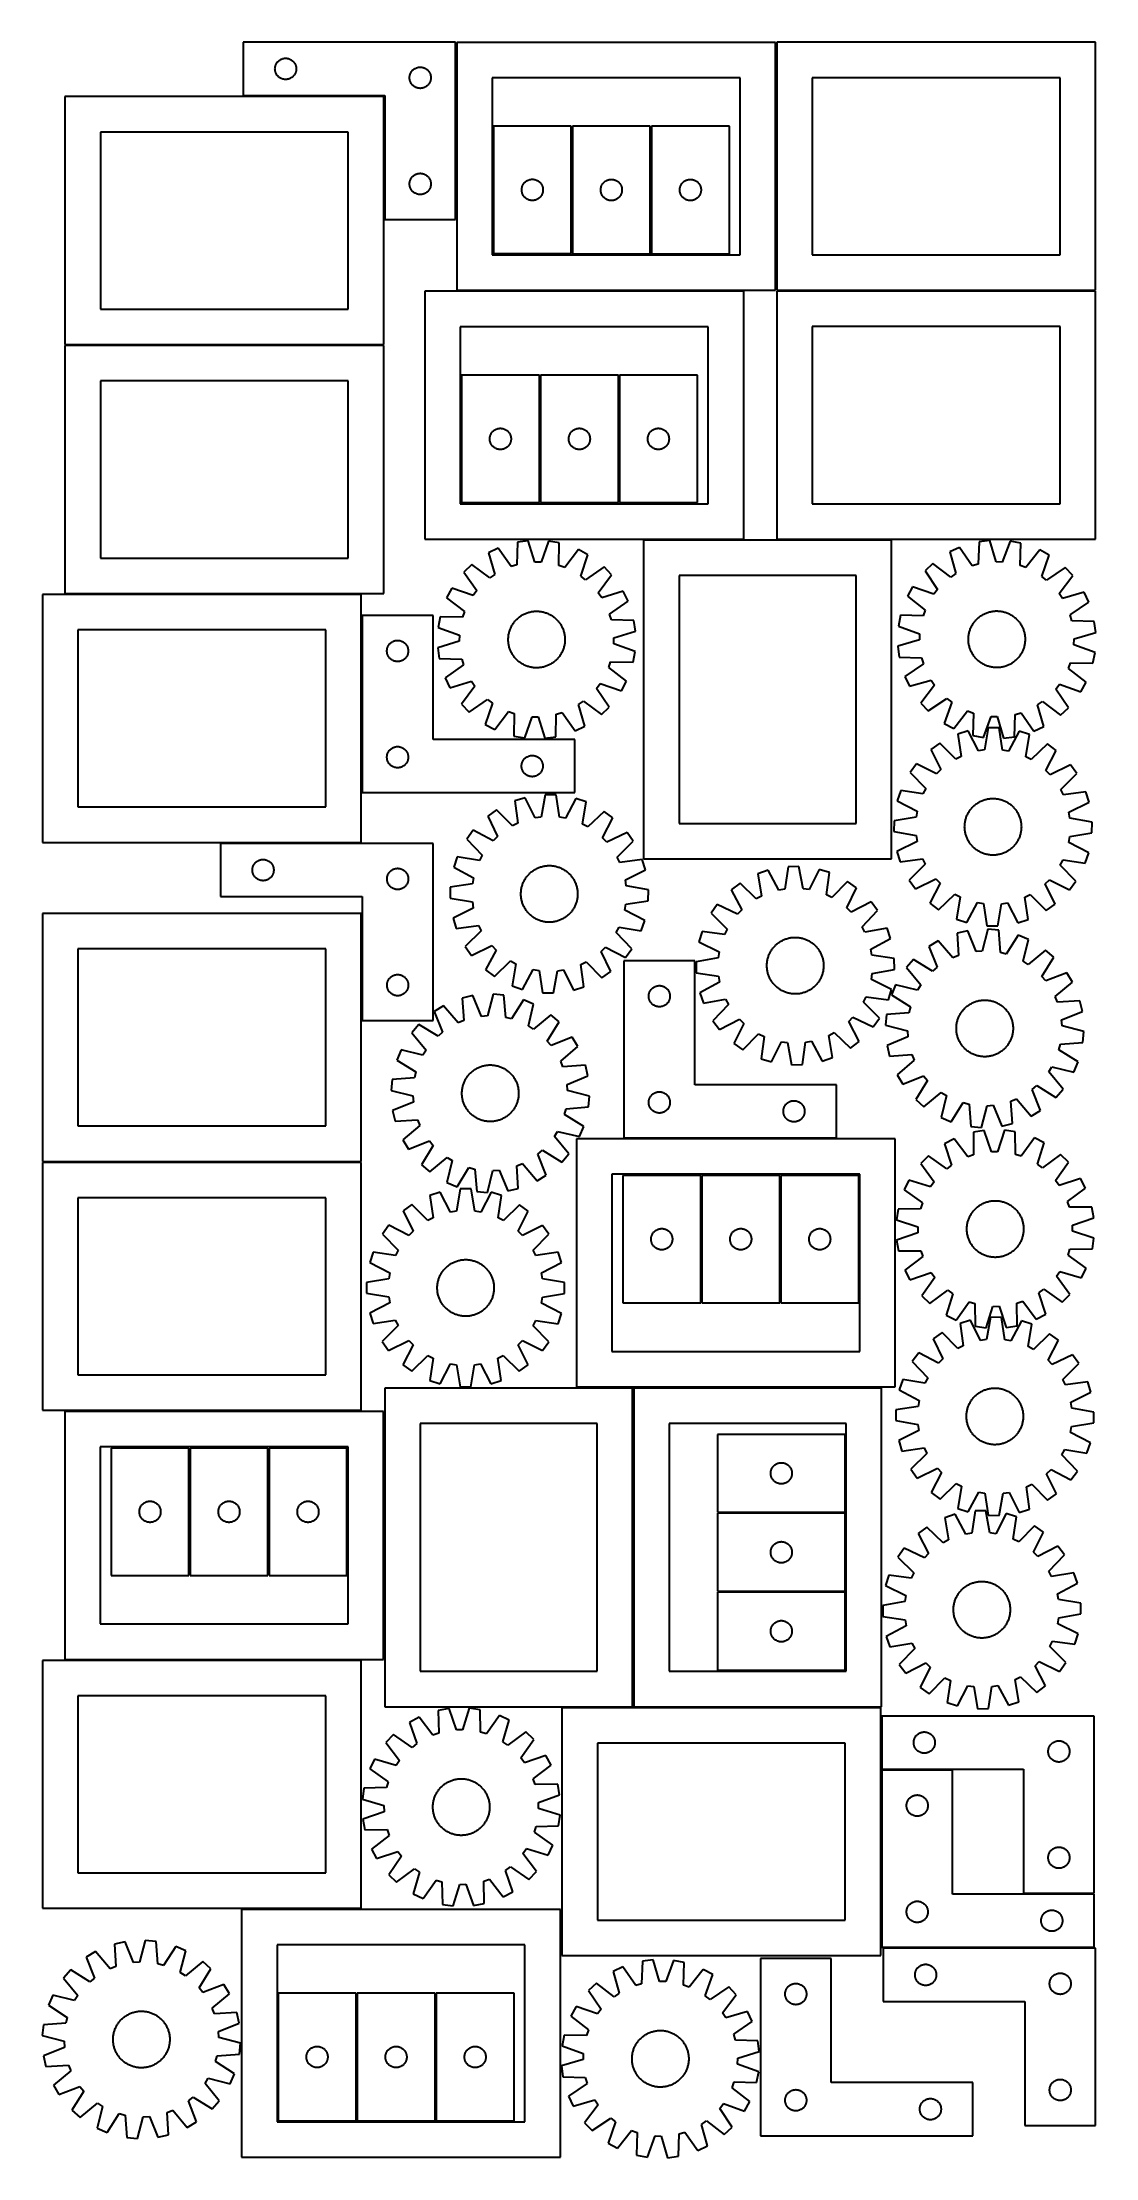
# Model space of a CAD drawing. Header units: millimetres. Extents: x 7 to 1493, y 7 to 2993.
import ezdxf

# ---------------------------------------------------------------- set-up
doc = ezdxf.new("R2010")
doc.units = ezdxf.units.MM
doc.layers.add('COMMON', color=5, linetype='CONTINUOUS', true_color=0x0000ff)
doc.layers.add('CUT', color=7, linetype='CONTINUOUS', true_color=0x000000)

msp = doc.modelspace()

# ---------------------------------------------------------------- linework, layer by layer
at = {"layer": 'COMMON'}
for p, q in [((1042.432421, 2993.411634), (1042.432421, 2643.455867)), ((489.214137, 2743.459997), (489.214137, 2916.764704)), ((591.682421, 2642.661633), (996.571275, 2642.661633)), ((1043.428993, 2642.705866), (1493.182422, 2642.705866)), ((38.464136, 2566.014703), (488.426704, 2566.014703)), ((708.913854, 2343.440125), (708.913854, 2523.440125)), ((820.413854, 2523.440125), (820.413854, 2343.440125)), ((456.53791, 2214.514703), (38.426704, 2214.514703)), ((457.287911, 1934.024078), (457.287911, 2184.024078)), ((1127.561188, 1445.794369), (827.561188, 1445.794369)), ((6.581163, 1412.551038), (456.581163, 1412.551038)), ((936.686023, 1213.473641), (936.686023, 1393.473641)), ((1048.186024, 1213.473641), (1048.186024, 1393.473641)), ((840.54634, 1093.301621), (840.54634, 643.301621)), ((489.04634, 710.154414), (489.04634, 1060.154414)), ((214.303485, 828.583687), (214.303485, 1008.583687)), ((325.803486, 828.583687), (325.803486, 1008.583687)), ((959.725614, 917.1442), (1139.725614, 917.1442)), ((959.725614, 805.644199), (1139.725614, 805.644199)), ((456.678453, 709.404414), (38.296339, 709.404414)), ((839.79634, 642.551621), (740.046495, 642.551621)), ((1190.046495, 642.551621), (841.296341, 642.551621)), ((1190.796496, 555.146912), (1190.796496, 630.146912)), ((1190.796496, 303.646911), (1190.796496, 553.646911)), ((1191.546496, 554.396911), (1291.546496, 554.396911)), ((1391.546496, 379.396911), (1491.546496, 379.396911)), ((1193.443604, 302.89691), (1491.546496, 302.89691))]:
    msp.add_line(p, q, dxfattribs=at)
at = {"layer": 'CUT'}
for p, q in [((589.964137, 2993.459997), (289.964137, 2993.459997)), ((289.964137, 2993.459997), (289.964137, 2918.459997)), ((589.964137, 2743.459997), (589.964137, 2993.459997)), ((1041.682421, 2993.411634), (591.682421, 2993.411634)), ((591.682421, 2993.411634), (591.682421, 2643.411634)), ((1041.682421, 2643.411634), (1041.682421, 2993.411634)), ((1493.182422, 2993.455867), (1043.182422, 2993.455867)), ((1043.182422, 2993.455867), (1043.182422, 2643.455867)), ((1493.182422, 2643.455867), (1493.182422, 2993.455867)), ((334.984026, 2956.732178), (335.043639, 2957.502311)), ((335.043639, 2957.502311), (335.142819, 2958.268355)), ((335.142819, 2958.268355), (335.281302, 2959.028277)), ((335.281302, 2959.028277), (335.458722, 2959.780063)), ((335.458722, 2959.780063), (335.674607, 2960.521719)), ((335.674607, 2960.521719), (335.928385, 2961.251278)), ((335.928385, 2961.251278), (336.219384, 2961.966805)), ((336.219384, 2961.966805), (336.546831, 2962.666403)), ((336.546831, 2962.666403), (336.909859, 2963.348218)), ((336.909859, 2963.348218), (337.307504, 2964.010439)), ((337.307504, 2964.010439), (337.738712, 2964.651313)), ((337.738712, 2964.651313), (338.20234, 2965.269139)), ((338.20234, 2965.269139), (338.697158, 2965.862278)), ((338.697158, 2965.862278), (339.221855, 2966.429159)), ((339.221855, 2966.429159), (339.775037, 2966.968277)), ((339.775037, 2966.968277), (340.35524, 2967.478203)), ((340.35524, 2967.478203), (340.960923, 2967.957585)), ((340.960923, 2967.957585), (341.590482, 2968.405152)), ((341.590482, 2968.405152), (342.242245, 2968.819716)), ((342.242245, 2968.819716), (342.914486, 2969.200178)), ((342.914486, 2969.200178), (343.605422, 2969.54553)), ((343.605422, 2969.54553), (344.313219, 2969.854856)), ((344.313219, 2969.854856), (345.036002, 2970.127335)), ((345.036002, 2970.127335), (345.771853, 2970.362245)), ((345.771853, 2970.362245), (346.518821, 2970.558962)), ((346.518821, 2970.558962), (347.274926, 2970.716966)), ((347.274926, 2970.716966), (348.038162, 2970.835837)), ((348.038162, 2970.835837), (348.806505, 2970.915259)), ((348.806505, 2970.915259), (349.577919, 2970.955024)), ((349.577919, 2970.955024), (350.350356, 2970.955024)), ((350.350356, 2970.955024), (351.121769, 2970.915259)), ((351.121769, 2970.915259), (351.890113, 2970.835837)), ((351.890113, 2970.835837), (352.653349, 2970.716966)), ((352.653349, 2970.716966), (353.409454, 2970.558962)), ((353.409454, 2970.558962), (354.156422, 2970.362245)), ((354.156422, 2970.362245), (354.892273, 2970.127335)), ((354.892273, 2970.127335), (355.615056, 2969.854856)), ((355.615056, 2969.854856), (356.322853, 2969.54553)), ((356.322853, 2969.54553), (357.013789, 2969.200178)), ((357.013789, 2969.200178), (357.686029, 2968.819716)), ((357.686029, 2968.819716), (358.337793, 2968.405152)), ((358.337793, 2968.405152), (358.967352, 2967.957585)), ((358.967352, 2967.957585), (359.573035, 2967.478203)), ((359.573035, 2967.478203), (360.153237, 2966.968277)), ((360.153237, 2966.968277), (360.70642, 2966.429159)), ((360.70642, 2966.429159), (361.231116, 2965.862278)), ((361.231116, 2965.862278), (361.725935, 2965.269139)), ((361.725935, 2965.269139), (362.189562, 2964.651313)), ((362.189562, 2964.651313), (362.620771, 2964.010439)), ((362.620771, 2964.010439), (363.018416, 2963.348218)), ((363.018416, 2963.348218), (363.381444, 2962.666403)), ((363.381444, 2962.666403), (363.708891, 2961.966805)), ((363.708891, 2961.966805), (363.99989, 2961.251278)), ((363.99989, 2961.251278), (364.253668, 2960.521719)), ((364.253668, 2960.521719), (364.469553, 2959.780063)), ((364.469553, 2959.780063), (364.646973, 2959.028277)), ((364.646973, 2959.028277), (364.785456, 2958.268355)), ((364.785456, 2958.268355), (364.884636, 2957.502311)), ((364.884636, 2957.502311), (364.944249, 2956.732178)), ((533.605422, 2957.04553), (534.313219, 2957.354856)), ((534.313219, 2957.354856), (535.036002, 2957.627335)), ((535.036002, 2957.627335), (535.771853, 2957.862245)), ((535.771853, 2957.862245), (536.518821, 2958.058962)), ((536.518821, 2958.058962), (537.274926, 2958.216966)), ((537.274926, 2958.216966), (538.038162, 2958.335837)), ((538.038162, 2958.335837), (538.806505, 2958.415259)), ((538.806505, 2958.415259), (539.577919, 2958.455024)), ((539.577919, 2958.455024), (540.350356, 2958.455024)), ((540.350356, 2958.455024), (541.121769, 2958.415259)), ((541.121769, 2958.415259), (541.890113, 2958.335837)), ((541.890113, 2958.335837), (542.653349, 2958.216966)), ((542.653349, 2958.216966), (543.409454, 2958.058962)), ((543.409454, 2958.058962), (544.156422, 2957.862245)), ((544.156422, 2957.862245), (544.892273, 2957.627335)), ((544.892273, 2957.627335), (545.615056, 2957.354856)), ((545.615056, 2957.354856), (546.322853, 2957.04553)), ((334.964137, 2955.959997), (334.984026, 2956.732178)), ((334.984026, 2955.187815), (334.964137, 2955.959997)), ((335.043639, 2954.417682), (334.984026, 2955.187815)), ((335.142819, 2953.651638), (335.043639, 2954.417682)), ((335.281302, 2952.891716), (335.142819, 2953.651638)), ((335.458722, 2952.13993), (335.281302, 2952.891716)), ((335.674607, 2951.398274), (335.458722, 2952.13993)), ((335.928385, 2950.668715), (335.674607, 2951.398274)), ((336.219384, 2949.953188), (335.928385, 2950.668715)), ((336.546831, 2949.25359), (336.219384, 2949.953188)), ((336.909859, 2948.571775), (336.546831, 2949.25359)), ((337.307504, 2947.909554), (336.909859, 2948.571775)), ((337.738712, 2947.26868), (337.307504, 2947.909554)), ((338.20234, 2946.650854), (337.738712, 2947.26868)), ((338.697158, 2946.057715), (338.20234, 2946.650854)), ((339.221855, 2945.490834), (338.697158, 2946.057715)), ((339.775037, 2944.951716), (339.221855, 2945.490834)), ((340.35524, 2944.44179), (339.775037, 2944.951716)), ((340.960923, 2943.962408), (340.35524, 2944.44179)), ((341.590482, 2943.514841), (340.960923, 2943.962408)), ((342.242245, 2943.100277), (341.590482, 2943.514841)), ((342.914486, 2942.719815), (342.242245, 2943.100277)), ((343.605422, 2942.374463), (342.914486, 2942.719815)), ((344.313219, 2942.065137), (343.605422, 2942.374463)), ((345.036002, 2941.792658), (344.313219, 2942.065137)), ((345.771853, 2941.557748), (345.036002, 2941.792658)), ((346.518821, 2941.361031), (345.771853, 2941.557748)), ((347.274926, 2941.203027), (346.518821, 2941.361031)), ((348.038162, 2941.084156), (347.274926, 2941.203027)), ((348.806505, 2941.004734), (348.038162, 2941.084156)), ((349.577919, 2940.964969), (348.806505, 2941.004734)), ((350.350356, 2940.964969), (349.577919, 2940.964969)), ((351.121769, 2941.004734), (350.350356, 2940.964969)), ((351.890113, 2941.084156), (351.121769, 2941.004734)), ((352.653349, 2941.203027), (351.890113, 2941.084156)), ((353.409454, 2941.361031), (352.653349, 2941.203027)), ((354.156422, 2941.557748), (353.409454, 2941.361031)), ((354.892273, 2941.792658), (354.156422, 2941.557748)), ((355.615056, 2942.065137), (354.892273, 2941.792658)), ((356.322853, 2942.374463), (355.615056, 2942.065137)), ((357.013789, 2942.719815), (356.322853, 2942.374463)), ((357.686029, 2943.100277), (357.013789, 2942.719815)), ((358.337793, 2943.514841), (357.686029, 2943.100277)), ((358.967352, 2943.962408), (358.337793, 2943.514841)), ((359.573035, 2944.44179), (358.967352, 2943.962408)), ((360.153237, 2944.951716), (359.573035, 2944.44179)), ((360.70642, 2945.490834), (360.153237, 2944.951716)), ((361.231116, 2946.057715), (360.70642, 2945.490834)), ((361.725935, 2946.650854), (361.231116, 2946.057715)), ((362.189562, 2947.26868), (361.725935, 2946.650854)), ((362.620771, 2947.909554), (362.189562, 2947.26868)), ((363.018416, 2948.571775), (362.620771, 2947.909554)), ((363.381444, 2949.25359), (363.018416, 2948.571775)), ((363.708891, 2949.953188), (363.381444, 2949.25359)), ((363.99989, 2950.668715), (363.708891, 2949.953188)), ((364.253668, 2951.398274), (363.99989, 2950.668715)), ((364.469553, 2952.13993), (364.253668, 2951.398274)), ((364.646973, 2952.891716), (364.469553, 2952.13993)), ((364.785456, 2953.651638), (364.646973, 2952.891716)), ((364.884636, 2954.417682), (364.785456, 2953.651638)), ((364.944249, 2955.187815), (364.884636, 2954.417682)), ((364.944249, 2956.732178), (364.964137, 2955.959997)), ((364.964137, 2955.959997), (364.944249, 2955.187815)), ((524.964137, 2943.459997), (524.984026, 2944.232178)), ((524.984026, 2942.687815), (524.964137, 2943.459997)), ((524.984026, 2944.232178), (525.043639, 2945.002311)), ((525.043639, 2941.917682), (524.984026, 2942.687815)), ((525.043639, 2945.002311), (525.142819, 2945.768355)), ((525.142819, 2941.151638), (525.043639, 2941.917682)), ((525.142819, 2945.768355), (525.281302, 2946.528277)), ((525.281302, 2940.391716), (525.142819, 2941.151638)), ((525.281302, 2946.528277), (525.458722, 2947.280063)), ((525.458722, 2939.63993), (525.281302, 2940.391716)), ((525.458722, 2947.280063), (525.674607, 2948.021719)), ((525.674607, 2938.898274), (525.458722, 2939.63993)), ((525.674607, 2948.021719), (525.928385, 2948.751278)), ((525.928385, 2938.168715), (525.674607, 2938.898274)), ((525.928385, 2948.751278), (526.219384, 2949.466805)), ((526.219384, 2937.453188), (525.928385, 2938.168715)), ((526.219384, 2949.466805), (526.546831, 2950.166403)), ((526.546831, 2936.75359), (526.219384, 2937.453188)), ((526.546831, 2950.166403), (526.909859, 2950.848218)), ((526.909859, 2936.071775), (526.546831, 2936.75359)), ((526.909859, 2950.848218), (527.307504, 2951.510439)), ((527.307504, 2935.409554), (526.909859, 2936.071775)), ((527.307504, 2951.510439), (527.738712, 2952.151313)), ((527.738712, 2934.76868), (527.307504, 2935.409554)), ((527.738712, 2952.151313), (528.20234, 2952.769139)), ((528.20234, 2934.150854), (527.738712, 2934.76868)), ((528.20234, 2952.769139), (528.697158, 2953.362278)), ((528.697158, 2933.557715), (528.20234, 2934.150854)), ((528.697158, 2953.362278), (529.221855, 2953.929159)), ((529.221855, 2932.990834), (528.697158, 2933.557715)), ((529.221855, 2953.929159), (529.775037, 2954.468277)), ((529.775037, 2932.451716), (529.221855, 2932.990834)), ((529.775037, 2954.468277), (530.35524, 2954.978203)), ((530.35524, 2931.94179), (529.775037, 2932.451716)), ((530.35524, 2954.978203), (530.960923, 2955.457585)), ((530.960923, 2931.462408), (530.35524, 2931.94179)), ((530.960923, 2955.457585), (531.590482, 2955.905152)), ((531.590482, 2931.014841), (530.960923, 2931.462408)), ((531.590482, 2955.905152), (532.242245, 2956.319716)), ((532.242245, 2930.600277), (531.590482, 2931.014841)), ((532.242245, 2956.319716), (532.914486, 2956.700178)), ((532.914486, 2930.219815), (532.242245, 2930.600277)), ((532.914486, 2956.700178), (533.605422, 2957.04553)), ((533.605422, 2929.874463), (532.914486, 2930.219815)), ((534.313219, 2929.565137), (533.605422, 2929.874463)), ((535.036002, 2929.292658), (534.313219, 2929.565137)), ((535.771853, 2929.057748), (535.036002, 2929.292658)), ((536.518821, 2928.861031), (535.771853, 2929.057748)), ((537.274926, 2928.703027), (536.518821, 2928.861031)), ((538.038162, 2928.584156), (537.274926, 2928.703027)), ((538.806505, 2928.504734), (538.038162, 2928.584156)), ((539.577919, 2928.464969), (538.806505, 2928.504734)), ((540.350356, 2928.464969), (539.577919, 2928.464969)), ((541.121769, 2928.504734), (540.350356, 2928.464969)), ((541.890113, 2928.584156), (541.121769, 2928.504734)), ((542.653349, 2928.703027), (541.890113, 2928.584156)), ((543.409454, 2928.861031), (542.653349, 2928.703027)), ((544.156422, 2929.057748), (543.409454, 2928.861031)), ((544.892273, 2929.292658), (544.156422, 2929.057748)), ((545.615056, 2929.565137), (544.892273, 2929.292658)), ((546.322853, 2929.874463), (545.615056, 2929.565137)), ((546.322853, 2957.04553), (547.013789, 2956.700178)), ((547.013789, 2930.219815), (546.322853, 2929.874463)), ((547.013789, 2956.700178), (547.686029, 2956.319716)), ((547.686029, 2930.600277), (547.013789, 2930.219815)), ((547.686029, 2956.319716), (548.337793, 2955.905152)), ((548.337793, 2931.014841), (547.686029, 2930.600277)), ((548.337793, 2955.905152), (548.967352, 2955.457585)), ((548.967352, 2931.462408), (548.337793, 2931.014841)), ((548.967352, 2955.457585), (549.573035, 2954.978203)), ((549.573035, 2931.94179), (548.967352, 2931.462408)), ((549.573035, 2954.978203), (550.153237, 2954.468277)), ((550.153237, 2932.451716), (549.573035, 2931.94179)), ((550.153237, 2954.468277), (550.70642, 2953.929159)), ((550.70642, 2932.990834), (550.153237, 2932.451716)), ((550.70642, 2953.929159), (551.231116, 2953.362278)), ((551.231116, 2933.557715), (550.70642, 2932.990834)), ((551.231116, 2953.362278), (551.725935, 2952.769139)), ((551.725935, 2934.150854), (551.231116, 2933.557715)), ((551.725935, 2952.769139), (552.189562, 2952.151313)), ((552.189562, 2934.76868), (551.725935, 2934.150854)), ((552.189562, 2952.151313), (552.620771, 2951.510439)), ((552.620771, 2935.409554), (552.189562, 2934.76868)), ((552.620771, 2951.510439), (553.018416, 2950.848218)), ((553.018416, 2936.071775), (552.620771, 2935.409554)), ((553.018416, 2950.848218), (553.381444, 2950.166403)), ((553.381444, 2936.75359), (553.018416, 2936.071775)), ((553.381444, 2950.166403), (553.708891, 2949.466805)), ((553.708891, 2937.453188), (553.381444, 2936.75359)), ((553.708891, 2949.466805), (553.99989, 2948.751278)), ((553.99989, 2938.168715), (553.708891, 2937.453188)), ((553.99989, 2948.751278), (554.253668, 2948.021719)), ((554.253668, 2938.898274), (553.99989, 2938.168715)), ((554.253668, 2948.021719), (554.469553, 2947.280063)), ((554.469553, 2939.63993), (554.253668, 2938.898274)), ((554.469553, 2947.280063), (554.646973, 2946.528277)), ((554.646973, 2940.391716), (554.469553, 2939.63993)), ((554.646973, 2946.528277), (554.785456, 2945.768355)), ((554.785456, 2941.151638), (554.646973, 2940.391716)), ((554.785456, 2945.768355), (554.884636, 2945.002311)), ((554.884636, 2941.917682), (554.785456, 2941.151638)), ((554.884636, 2945.002311), (554.944249, 2944.232178)), ((554.944249, 2942.687815), (554.884636, 2941.917682)), ((554.944249, 2944.232178), (554.964137, 2943.459997)), ((554.964137, 2943.459997), (554.944249, 2942.687815)), ((991.682421, 2943.411634), (641.682421, 2943.411634)), ((641.682421, 2943.411634), (641.682421, 2693.411634)), ((991.682421, 2693.411634), (991.682421, 2943.411634)), ((1443.182422, 2943.455867), (1093.182422, 2943.455867)), ((1093.182422, 2943.455867), (1093.182422, 2693.455867)), ((1443.182422, 2693.455867), (1443.182422, 2943.455867)), ((488.464136, 2916.764704), (38.464136, 2916.764704)), ((38.464136, 2916.764704), (38.464136, 2566.764704)), ((289.964137, 2918.459997), (489.964137, 2918.459997)), ((488.464136, 2566.764704), (488.464136, 2916.764704)), ((489.964137, 2918.459997), (489.964137, 2743.459997)), ((753.254949, 2875.08606), (643.254949, 2875.08606)), ((643.254949, 2875.08606), (643.254949, 2695.08606)), ((753.254949, 2695.08606), (753.254949, 2875.08606)), ((864.775, 2874.982361), (754.775, 2874.982361)), ((754.775, 2874.982361), (754.775, 2694.982361)), ((864.775, 2694.982361), (864.775, 2874.982361)), ((866.377183, 2874.987592), (866.377183, 2694.987592)), ((976.377183, 2874.987592), (866.377183, 2874.987592)), ((976.377183, 2694.987592), (976.377183, 2874.987592)), ((438.464136, 2866.764704), (88.464136, 2866.764704)), ((88.464136, 2866.764704), (88.464136, 2616.764704)), ((438.464136, 2616.764704), (438.464136, 2866.764704)), ((535.036002, 2807.627335), (535.771853, 2807.862245)), ((535.771853, 2807.862245), (536.518821, 2808.058962)), ((536.518821, 2808.058962), (537.274926, 2808.216966)), ((537.274926, 2808.216966), (538.038162, 2808.335837)), ((538.038162, 2808.335837), (538.806505, 2808.415259)), ((538.806505, 2808.415259), (539.577919, 2808.455024)), ((539.577919, 2808.455024), (540.350356, 2808.455024)), ((540.350356, 2808.455024), (541.121769, 2808.415259)), ((541.121769, 2808.415259), (541.890113, 2808.335837)), ((541.890113, 2808.335837), (542.653349, 2808.216966)), ((542.653349, 2808.216966), (543.409454, 2808.058962)), ((543.409454, 2808.058962), (544.156422, 2807.862245)), ((544.156422, 2807.862245), (544.892273, 2807.627335)), ((524.964137, 2793.459997), (524.984026, 2794.232178)), ((524.984026, 2792.687815), (524.964137, 2793.459997)), ((524.984026, 2794.232178), (525.043639, 2795.002311)), ((525.043639, 2791.917682), (524.984026, 2792.687815)), ((525.043639, 2795.002311), (525.142819, 2795.768355)), ((525.142819, 2791.151638), (525.043639, 2791.917682)), ((525.142819, 2795.768355), (525.281302, 2796.528277)), ((525.281302, 2790.391716), (525.142819, 2791.151638)), ((525.281302, 2796.528277), (525.458722, 2797.280063)), ((525.458722, 2789.63993), (525.281302, 2790.391716)), ((525.458722, 2797.280063), (525.674607, 2798.021719)), ((525.674607, 2788.898274), (525.458722, 2789.63993)), ((525.674607, 2798.021719), (525.928385, 2798.751278)), ((525.928385, 2788.168715), (525.674607, 2788.898274)), ((525.928385, 2798.751278), (526.219384, 2799.466805)), ((526.219384, 2787.453188), (525.928385, 2788.168715)), ((526.219384, 2799.466805), (526.546831, 2800.166403)), ((526.546831, 2786.75359), (526.219384, 2787.453188)), ((526.546831, 2800.166403), (526.909859, 2800.848218)), ((526.909859, 2786.071775), (526.546831, 2786.75359)), ((526.909859, 2800.848218), (527.307504, 2801.510439)), ((527.307504, 2785.409554), (526.909859, 2786.071775)), ((527.307504, 2801.510439), (527.738712, 2802.151313)), ((527.738712, 2784.76868), (527.307504, 2785.409554)), ((527.738712, 2802.151313), (528.20234, 2802.769139)), ((528.20234, 2784.150854), (527.738712, 2784.76868)), ((528.20234, 2802.769139), (528.697158, 2803.362278)), ((528.697158, 2783.557715), (528.20234, 2784.150854)), ((528.697158, 2803.362278), (529.221855, 2803.929159)), ((529.221855, 2782.990834), (528.697158, 2783.557715)), ((529.221855, 2803.929159), (529.775037, 2804.468277)), ((529.775037, 2782.451716), (529.221855, 2782.990834)), ((529.775037, 2804.468277), (530.35524, 2804.978203)), ((530.35524, 2781.94179), (529.775037, 2782.451716)), ((530.35524, 2804.978203), (530.960923, 2805.457585)), ((530.960923, 2781.462408), (530.35524, 2781.94179)), ((530.960923, 2805.457585), (531.590482, 2805.905152)), ((531.590482, 2781.014841), (530.960923, 2781.462408)), ((531.590482, 2805.905152), (532.242245, 2806.319716)), ((532.242245, 2780.600277), (531.590482, 2781.014841)), ((532.242245, 2806.319716), (532.914486, 2806.700178)), ((532.914486, 2780.219815), (532.242245, 2780.600277)), ((532.914486, 2806.700178), (533.605422, 2807.04553)), ((533.605422, 2779.874463), (532.914486, 2780.219815)), ((533.605422, 2807.04553), (534.313219, 2807.354856)), ((534.313219, 2779.565137), (533.605422, 2779.874463)), ((534.313219, 2807.354856), (535.036002, 2807.627335)), ((535.036002, 2779.292658), (534.313219, 2779.565137)), ((535.771853, 2779.057748), (535.036002, 2779.292658)), ((536.518821, 2778.861031), (535.771853, 2779.057748)), ((537.274926, 2778.703027), (536.518821, 2778.861031)), ((538.038162, 2778.584156), (537.274926, 2778.703027)), ((538.806505, 2778.504734), (538.038162, 2778.584156)), ((539.577919, 2778.464969), (538.806505, 2778.504734)), ((540.350356, 2778.464969), (539.577919, 2778.464969)), ((541.121769, 2778.504734), (540.350356, 2778.464969)), ((541.890113, 2778.584156), (541.121769, 2778.504734)), ((542.653349, 2778.703027), (541.890113, 2778.584156)), ((543.409454, 2778.861031), (542.653349, 2778.703027)), ((544.156422, 2779.057748), (543.409454, 2778.861031)), ((544.892273, 2779.292658), (544.156422, 2779.057748)), ((544.892273, 2807.627335), (545.615056, 2807.354856)), ((545.615056, 2779.565137), (544.892273, 2779.292658)), ((545.615056, 2807.354856), (546.322853, 2807.04553)), ((546.322853, 2779.874463), (545.615056, 2779.565137)), ((546.322853, 2807.04553), (547.013789, 2806.700178)), ((547.013789, 2780.219815), (546.322853, 2779.874463)), ((547.013789, 2806.700178), (547.686029, 2806.319716)), ((547.686029, 2780.600277), (547.013789, 2780.219815)), ((547.686029, 2806.319716), (548.337793, 2805.905152)), ((548.337793, 2781.014841), (547.686029, 2780.600277)), ((548.337793, 2805.905152), (548.967352, 2805.457585)), ((548.967352, 2781.462408), (548.337793, 2781.014841)), ((548.967352, 2805.457585), (549.573035, 2804.978203)), ((549.573035, 2781.94179), (548.967352, 2781.462408)), ((549.573035, 2804.978203), (550.153237, 2804.468277)), ((550.153237, 2782.451716), (549.573035, 2781.94179)), ((550.153237, 2804.468277), (550.70642, 2803.929159)), ((550.70642, 2782.990834), (550.153237, 2782.451716)), ((550.70642, 2803.929159), (551.231116, 2803.362278)), ((551.231116, 2783.557715), (550.70642, 2782.990834)), ((551.231116, 2803.362278), (551.725935, 2802.769139)), ((551.725935, 2784.150854), (551.231116, 2783.557715)), ((551.725935, 2802.769139), (552.189562, 2802.151313)), ((552.189562, 2784.76868), (551.725935, 2784.150854)), ((552.189562, 2802.151313), (552.620771, 2801.510439)), ((552.620771, 2785.409554), (552.189562, 2784.76868)), ((552.620771, 2801.510439), (553.018416, 2800.848218)), ((553.018416, 2786.071775), (552.620771, 2785.409554)), ((553.018416, 2800.848218), (553.381444, 2800.166403)), ((553.381444, 2786.75359), (553.018416, 2786.071775)), ((553.381444, 2800.166403), (553.708891, 2799.466805)), ((553.708891, 2787.453188), (553.381444, 2786.75359)), ((553.708891, 2799.466805), (553.99989, 2798.751278)), ((553.99989, 2788.168715), (553.708891, 2787.453188)), ((553.99989, 2798.751278), (554.253668, 2798.021719)), ((554.253668, 2788.898274), (553.99989, 2788.168715)), ((554.253668, 2798.021719), (554.469553, 2797.280063)), ((554.469553, 2789.63993), (554.253668, 2788.898274)), ((554.469553, 2797.280063), (554.646973, 2796.528277)), ((554.646973, 2790.391716), (554.469553, 2789.63993)), ((554.646973, 2796.528277), (554.785456, 2795.768355)), ((554.785456, 2791.151638), (554.646973, 2790.391716)), ((554.785456, 2795.768355), (554.884636, 2795.002311)), ((554.884636, 2791.917682), (554.785456, 2791.151638)), ((554.884636, 2795.002311), (554.944249, 2794.232178)), ((554.944249, 2792.687815), (554.884636, 2791.917682)), ((554.944249, 2794.232178), (554.964137, 2793.459997)), ((554.964137, 2793.459997), (554.944249, 2792.687815)), ((683.259922, 2785.472278), (683.299687, 2786.243692)), ((683.259922, 2784.699841), (683.259922, 2785.472278)), ((683.299687, 2783.928428), (683.259922, 2784.699841)), ((683.299687, 2786.243692), (683.379109, 2787.012035)), ((683.379109, 2783.160084), (683.299687, 2783.928428)), ((683.379109, 2787.012035), (683.49798, 2787.775271)), ((683.49798, 2782.396848), (683.379109, 2783.160084)), ((683.49798, 2787.775271), (683.655984, 2788.531376)), ((683.655984, 2781.640744), (683.49798, 2782.396848)), ((683.655984, 2788.531376), (683.852701, 2789.278344)), ((683.852701, 2780.893775), (683.655984, 2781.640744)), ((683.852701, 2789.278344), (684.087611, 2790.014195)), ((684.087611, 2780.157924), (683.852701, 2780.893775)), ((684.087611, 2790.014195), (684.36009, 2790.736978)), ((684.36009, 2779.435141), (684.087611, 2780.157924)), ((684.36009, 2790.736978), (684.669416, 2791.444776)), ((684.669416, 2778.727344), (684.36009, 2779.435141)), ((684.669416, 2791.444776), (685.014767, 2792.135711)), ((685.014767, 2778.036409), (684.669416, 2778.727344)), ((685.014767, 2792.135711), (685.39523, 2792.807952)), ((685.39523, 2777.364168), (685.014767, 2778.036409)), ((685.39523, 2792.807952), (685.809794, 2793.459716)), ((685.809794, 2793.459716), (686.257361, 2794.089274)), ((686.257361, 2794.089274), (686.736743, 2794.694957)), ((686.736743, 2794.694957), (687.246669, 2795.27516)), ((687.246669, 2795.27516), (687.785787, 2795.828343)), ((687.785787, 2795.828343), (688.352668, 2796.353039)), ((688.352668, 2796.353039), (688.945807, 2796.847857)), ((688.945807, 2796.847857), (689.563633, 2797.311485)), ((689.563633, 2797.311485), (690.204507, 2797.742693)), ((690.204507, 2797.742693), (690.866728, 2798.140338)), ((690.866728, 2798.140338), (691.548543, 2798.503366)), ((691.548543, 2798.503366), (692.248141, 2798.830813)), ((692.248141, 2798.830813), (692.963668, 2799.121812)), ((692.963668, 2799.121812), (693.693227, 2799.37559)), ((693.693227, 2799.37559), (694.434883, 2799.591476)), ((694.434883, 2799.591476), (695.186668, 2799.768895)), ((695.186668, 2799.768895), (695.946591, 2799.907378)), ((695.946591, 2799.907378), (696.712635, 2800.006558)), ((696.712635, 2800.006558), (697.482768, 2800.066171)), ((697.482768, 2800.066171), (698.254949, 2800.08606)), ((698.254949, 2800.08606), (699.027131, 2800.066171)), ((699.027131, 2800.066171), (699.797264, 2800.006558)), ((699.797264, 2800.006558), (700.563308, 2799.907378)), ((700.563308, 2799.907378), (701.32323, 2799.768895)), ((701.32323, 2799.768895), (702.075016, 2799.591476)), ((702.075016, 2799.591476), (702.816672, 2799.37559)), ((702.816672, 2799.37559), (703.546231, 2799.121812)), ((703.546231, 2799.121812), (704.261758, 2798.830813)), ((704.261758, 2798.830813), (704.961356, 2798.503366)), ((704.961356, 2798.503366), (705.64317, 2798.140338)), ((705.64317, 2798.140338), (706.305392, 2797.742693)), ((706.305392, 2797.742693), (706.946266, 2797.311485)), ((706.946266, 2797.311485), (707.564092, 2796.847857)), ((707.564092, 2796.847857), (708.157231, 2796.353039)), ((708.157231, 2796.353039), (708.724112, 2795.828343)), ((708.724112, 2795.828343), (709.26323, 2795.27516)), ((709.26323, 2795.27516), (709.773156, 2794.694957)), ((709.773156, 2794.694957), (710.252538, 2794.089274)), ((710.252538, 2794.089274), (710.700105, 2793.459716)), ((710.700105, 2793.459716), (711.114669, 2792.807952)), ((711.114669, 2792.807952), (711.495131, 2792.135711)), ((711.495131, 2778.036409), (711.114669, 2777.364168)), ((711.495131, 2792.135711), (711.840483, 2791.444776)), ((711.840483, 2778.727344), (711.495131, 2778.036409)), ((711.840483, 2791.444776), (712.149809, 2790.736978)), ((712.149809, 2779.435141), (711.840483, 2778.727344)), ((712.149809, 2790.736978), (712.422288, 2790.014195)), ((712.422288, 2780.157924), (712.149809, 2779.435141)), ((712.422288, 2790.014195), (712.657198, 2789.278344)), ((712.657198, 2780.893775), (712.422288, 2780.157924)), ((712.657198, 2789.278344), (712.853915, 2788.531376)), ((712.853915, 2781.640744), (712.657198, 2780.893775)), ((712.853915, 2788.531376), (713.011919, 2787.775271)), ((713.011919, 2782.396848), (712.853915, 2781.640744)), ((713.011919, 2787.775271), (713.13079, 2787.012035)), ((713.13079, 2783.160084), (713.011919, 2782.396848)), ((713.13079, 2787.012035), (713.210212, 2786.243692)), ((713.210212, 2783.928428), (713.13079, 2783.160084)), ((713.210212, 2786.243692), (713.249976, 2785.472278)), ((713.249976, 2784.699841), (713.210212, 2783.928428)), ((713.249976, 2785.472278), (713.249976, 2784.699841)), ((794.779972, 2785.36858), (794.819737, 2786.139993)), ((794.779972, 2784.596142), (794.779972, 2785.36858)), ((794.819737, 2783.824729), (794.779972, 2784.596142)), ((794.819737, 2786.139993), (794.899159, 2786.908336)), ((794.899159, 2783.056386), (794.819737, 2783.824729)), ((794.899159, 2786.908336), (795.01803, 2787.671572)), ((795.01803, 2782.29315), (794.899159, 2783.056386)), ((795.01803, 2787.671572), (795.176034, 2788.427677)), ((795.176034, 2781.537045), (795.01803, 2782.29315)), ((795.176034, 2788.427677), (795.372751, 2789.174645)), ((795.372751, 2780.790076), (795.176034, 2781.537045)), ((795.372751, 2789.174645), (795.607661, 2789.910497)), ((795.607661, 2780.054225), (795.372751, 2780.790076)), ((795.607661, 2789.910497), (795.88014, 2790.633279)), ((795.88014, 2779.331443), (795.607661, 2780.054225)), ((795.88014, 2790.633279), (796.189466, 2791.341077)), ((796.189466, 2778.623645), (795.88014, 2779.331443)), ((796.189466, 2791.341077), (796.534818, 2792.032012)), ((796.534818, 2777.93271), (796.189466, 2778.623645)), ((796.534818, 2792.032012), (796.91528, 2792.704253)), ((796.91528, 2777.260469), (796.534818, 2777.93271)), ((796.91528, 2792.704253), (797.329844, 2793.356017)), ((797.329844, 2793.356017), (797.777411, 2793.985575)), ((797.777411, 2793.985575), (798.256793, 2794.591259)), ((798.256793, 2794.591259), (798.766719, 2795.171461)), ((798.766719, 2795.171461), (799.305837, 2795.724644)), ((799.305837, 2795.724644), (799.872718, 2796.24934)), ((799.872718, 2796.24934), (800.465857, 2796.744158)), ((800.465857, 2796.744158), (801.083683, 2797.207786)), ((801.083683, 2797.207786), (801.724557, 2797.638994)), ((801.724557, 2797.638994), (802.386778, 2798.03664)), ((802.386778, 2798.03664), (803.068593, 2798.399667)), ((803.068593, 2798.399667), (803.768191, 2798.727115)), ((803.768191, 2798.727115), (804.483718, 2799.018113)), ((804.483718, 2799.018113), (805.213277, 2799.271892)), ((805.213277, 2799.271892), (805.954933, 2799.487777)), ((805.954933, 2799.487777), (806.706719, 2799.665196)), ((806.706719, 2799.665196), (807.466641, 2799.803679)), ((807.466641, 2799.803679), (808.232685, 2799.902859)), ((808.232685, 2799.902859), (809.002818, 2799.962472)), ((809.002818, 2799.962472), (809.775, 2799.982361)), ((809.775, 2799.982361), (810.547181, 2799.962472)), ((810.547181, 2799.962472), (811.317314, 2799.902859)), ((811.317314, 2799.902859), (812.083358, 2799.803679)), ((812.083358, 2799.803679), (812.843281, 2799.665196)), ((812.843281, 2799.665196), (813.595066, 2799.487777)), ((813.595066, 2799.487777), (814.336722, 2799.271892)), ((814.336722, 2799.271892), (815.066281, 2799.018113)), ((815.066281, 2799.018113), (815.781808, 2798.727115)), ((815.781808, 2798.727115), (816.481406, 2798.399667)), ((816.481406, 2798.399667), (817.163221, 2798.03664)), ((817.163221, 2798.03664), (817.825442, 2797.638994)), ((817.825442, 2797.638994), (818.466316, 2797.207786)), ((818.466316, 2797.207786), (819.084142, 2796.744158)), ((819.084142, 2796.744158), (819.677281, 2796.24934)), ((819.677281, 2796.24934), (820.244162, 2795.724644)), ((820.244162, 2795.724644), (820.78328, 2795.171461)), ((820.78328, 2795.171461), (821.293206, 2794.591259)), ((821.293206, 2794.591259), (821.772588, 2793.985575)), ((821.772588, 2793.985575), (822.220155, 2793.356017)), ((822.220155, 2793.356017), (822.634719, 2792.704253)), ((822.634719, 2792.704253), (823.015181, 2792.032012)), ((823.015181, 2777.93271), (822.634719, 2777.260469)), ((823.015181, 2792.032012), (823.360533, 2791.341077)), ((823.360533, 2778.623645), (823.015181, 2777.93271)), ((823.360533, 2791.341077), (823.669859, 2790.633279)), ((823.669859, 2779.331443), (823.360533, 2778.623645)), ((823.669859, 2790.633279), (823.942338, 2789.910497)), ((823.942338, 2780.054225), (823.669859, 2779.331443)), ((823.942338, 2789.910497), (824.177248, 2789.174645)), ((824.177248, 2780.790076), (823.942338, 2780.054225)), ((824.177248, 2789.174645), (824.373965, 2788.427677)), ((824.373965, 2781.537045), (824.177248, 2780.790076)), ((824.373965, 2788.427677), (824.531969, 2787.671572)), ((824.531969, 2782.29315), (824.373965, 2781.537045)), ((824.531969, 2787.671572), (824.65084, 2786.908336)), ((824.65084, 2783.056386), (824.531969, 2782.29315)), ((824.65084, 2786.908336), (824.730262, 2786.139993)), ((824.730262, 2783.824729), (824.65084, 2783.056386)), ((824.730262, 2786.139993), (824.770027, 2785.36858)), ((824.770027, 2784.596142), (824.730262, 2783.824729)), ((824.770027, 2785.36858), (824.770027, 2784.596142)), ((906.382156, 2785.37381), (906.42192, 2786.145224)), ((906.382156, 2784.601373), (906.382156, 2785.37381)), ((906.42192, 2783.82996), (906.382156, 2784.601373)), ((906.42192, 2786.145224), (906.501343, 2786.913567)), ((906.501343, 2783.061616), (906.42192, 2783.82996)), ((906.501343, 2786.913567), (906.620213, 2787.676803)), ((906.620213, 2782.29838), (906.501343, 2783.061616)), ((906.620213, 2787.676803), (906.778217, 2788.432908)), ((906.778217, 2781.542276), (906.620213, 2782.29838)), ((906.778217, 2788.432908), (906.974935, 2789.179876)), ((906.974935, 2780.795307), (906.778217, 2781.542276)), ((906.974935, 2789.179876), (907.209844, 2789.915727)), ((907.209844, 2780.059456), (906.974935, 2780.795307)), ((907.209844, 2789.915727), (907.482323, 2790.63851)), ((907.482323, 2779.336673), (907.209844, 2780.059456)), ((907.482323, 2790.63851), (907.791649, 2791.346308)), ((907.791649, 2778.628876), (907.482323, 2779.336673)), ((907.791649, 2791.346308), (908.137001, 2792.037243)), ((908.137001, 2777.937941), (907.791649, 2778.628876)), ((908.137001, 2792.037243), (908.517463, 2792.709484)), ((908.517463, 2777.2657), (908.137001, 2777.937941)), ((908.517463, 2792.709484), (908.932027, 2793.361248)), ((908.932027, 2793.361248), (909.379594, 2793.990806)), ((909.379594, 2793.990806), (909.858976, 2794.596489)), ((909.858976, 2794.596489), (910.368902, 2795.176692)), ((910.368902, 2795.176692), (910.90802, 2795.729874)), ((910.90802, 2795.729874), (911.474901, 2796.254571)), ((911.474901, 2796.254571), (912.06804, 2796.749389)), ((912.06804, 2796.749389), (912.685866, 2797.213017)), ((912.685866, 2797.213017), (913.32674, 2797.644225)), ((913.32674, 2797.644225), (913.988962, 2798.04187)), ((913.988962, 2798.04187), (914.670776, 2798.404898)), ((914.670776, 2798.404898), (915.370374, 2798.732345)), ((915.370374, 2798.732345), (916.085901, 2799.023344)), ((916.085901, 2799.023344), (916.81546, 2799.277122)), ((916.81546, 2799.277122), (917.557116, 2799.493008)), ((917.557116, 2799.493008), (918.308902, 2799.670427)), ((918.308902, 2799.670427), (919.068824, 2799.80891)), ((919.068824, 2799.80891), (919.834868, 2799.90809)), ((919.834868, 2799.90809), (920.605001, 2799.967703)), ((920.605001, 2799.967703), (921.377183, 2799.987592)), ((921.377183, 2799.987592), (922.149364, 2799.967703)), ((922.149364, 2799.967703), (922.919498, 2799.90809)), ((922.919498, 2799.90809), (923.685541, 2799.80891)), ((923.685541, 2799.80891), (924.445464, 2799.670427)), ((924.445464, 2799.670427), (925.197249, 2799.493008)), ((925.197249, 2799.493008), (925.938905, 2799.277122)), ((925.938905, 2799.277122), (926.668464, 2799.023344)), ((926.668464, 2799.023344), (927.383991, 2798.732345)), ((927.383991, 2798.732345), (928.08359, 2798.404898)), ((928.08359, 2798.404898), (928.765404, 2798.04187)), ((928.765404, 2798.04187), (929.427626, 2797.644225)), ((929.427626, 2797.644225), (930.068499, 2797.213017)), ((930.068499, 2797.213017), (930.686325, 2796.749389)), ((930.686325, 2796.749389), (931.279464, 2796.254571)), ((931.279464, 2796.254571), (931.846345, 2795.729874)), ((931.846345, 2795.729874), (932.385463, 2795.176692)), ((932.385463, 2795.176692), (932.895389, 2794.596489)), ((932.895389, 2794.596489), (933.374771, 2793.990806)), ((933.374771, 2793.990806), (933.822338, 2793.361248)), ((933.822338, 2793.361248), (934.236902, 2792.709484)), ((934.236902, 2792.709484), (934.617365, 2792.037243)), ((934.617365, 2777.937941), (934.236902, 2777.2657)), ((934.617365, 2792.037243), (934.962717, 2791.346308)), ((934.962717, 2778.628876), (934.617365, 2777.937941)), ((934.962717, 2791.346308), (935.272042, 2790.63851)), ((935.272042, 2779.336673), (934.962717, 2778.628876)), ((935.272042, 2790.63851), (935.544521, 2789.915727)), ((935.544521, 2780.059456), (935.272042, 2779.336673)), ((935.544521, 2789.915727), (935.779431, 2789.179876)), ((935.779431, 2780.795307), (935.544521, 2780.059456)), ((935.779431, 2789.179876), (935.976148, 2788.432908)), ((935.976148, 2781.542276), (935.779431, 2780.795307)), ((935.976148, 2788.432908), (936.134152, 2787.676803)), ((936.134152, 2782.29838), (935.976148, 2781.542276)), ((936.134152, 2787.676803), (936.253023, 2786.913567)), ((936.253023, 2783.061616), (936.134152, 2782.29838)), ((936.253023, 2786.913567), (936.332446, 2786.145224)), ((936.332446, 2783.82996), (936.253023, 2783.061616)), ((936.332446, 2786.145224), (936.37221, 2785.37381)), ((936.37221, 2784.601373), (936.332446, 2783.82996)), ((936.37221, 2785.37381), (936.37221, 2784.601373)), ((685.809794, 2776.712404), (685.39523, 2777.364168)), ((686.257361, 2776.082845), (685.809794, 2776.712404)), ((686.736743, 2775.477162), (686.257361, 2776.082845)), ((687.246669, 2774.89696), (686.736743, 2775.477162)), ((687.785787, 2774.343777), (687.246669, 2774.89696)), ((688.352668, 2773.819081), (687.785787, 2774.343777)), ((688.945807, 2773.324263), (688.352668, 2773.819081)), ((689.563633, 2772.860635), (688.945807, 2773.324263)), ((690.204507, 2772.429426), (689.563633, 2772.860635)), ((690.866728, 2772.031781), (690.204507, 2772.429426)), ((691.548543, 2771.668753), (690.866728, 2772.031781)), ((692.248141, 2771.341306), (691.548543, 2771.668753)), ((692.963668, 2771.050307), (692.248141, 2771.341306)), ((693.693227, 2770.796529), (692.963668, 2771.050307)), ((694.434883, 2770.580644), (693.693227, 2770.796529)), ((695.186668, 2770.403224), (694.434883, 2770.580644)), ((695.946591, 2770.264741), (695.186668, 2770.403224)), ((696.712635, 2770.165562), (695.946591, 2770.264741)), ((697.482768, 2770.105948), (696.712635, 2770.165562)), ((698.254949, 2770.08606), (697.482768, 2770.105948)), ((699.027131, 2770.105948), (698.254949, 2770.08606)), ((699.797264, 2770.165562), (699.027131, 2770.105948)), ((700.563308, 2770.264741), (699.797264, 2770.165562)), ((701.32323, 2770.403224), (700.563308, 2770.264741)), ((702.075016, 2770.580644), (701.32323, 2770.403224)), ((702.816672, 2770.796529), (702.075016, 2770.580644)), ((703.546231, 2771.050307), (702.816672, 2770.796529)), ((704.261758, 2771.341306), (703.546231, 2771.050307)), ((704.961356, 2771.668753), (704.261758, 2771.341306)), ((705.64317, 2772.031781), (704.961356, 2771.668753)), ((706.305392, 2772.429426), (705.64317, 2772.031781)), ((706.946266, 2772.860635), (706.305392, 2772.429426)), ((707.564092, 2773.324263), (706.946266, 2772.860635)), ((708.157231, 2773.819081), (707.564092, 2773.324263)), ((708.724112, 2774.343777), (708.157231, 2773.819081)), ((709.26323, 2774.89696), (708.724112, 2774.343777)), ((709.773156, 2775.477162), (709.26323, 2774.89696)), ((710.252538, 2776.082845), (709.773156, 2775.477162)), ((710.700105, 2776.712404), (710.252538, 2776.082845)), ((711.114669, 2777.364168), (710.700105, 2776.712404)), ((797.329844, 2776.608705), (796.91528, 2777.260469)), ((797.777411, 2775.979147), (797.329844, 2776.608705)), ((798.256793, 2775.373463), (797.777411, 2775.979147)), ((798.766719, 2774.793261), (798.256793, 2775.373463)), ((799.305837, 2774.240078), (798.766719, 2774.793261)), ((799.872718, 2773.715382), (799.305837, 2774.240078)), ((800.465857, 2773.220564), (799.872718, 2773.715382)), ((801.083683, 2772.756936), (800.465857, 2773.220564)), ((801.724557, 2772.325728), (801.083683, 2772.756936)), ((802.386778, 2771.928082), (801.724557, 2772.325728)), ((803.068593, 2771.565055), (802.386778, 2771.928082)), ((803.768191, 2771.237607), (803.068593, 2771.565055)), ((804.483718, 2770.946609), (803.768191, 2771.237607)), ((805.213277, 2770.69283), (804.483718, 2770.946609)), ((805.954933, 2770.476945), (805.213277, 2770.69283)), ((806.706719, 2770.299526), (805.954933, 2770.476945)), ((807.466641, 2770.161043), (806.706719, 2770.299526)), ((808.232685, 2770.061863), (807.466641, 2770.161043)), ((809.002818, 2770.00225), (808.232685, 2770.061863)), ((809.775, 2769.982361), (809.002818, 2770.00225)), ((810.547181, 2770.00225), (809.775, 2769.982361)), ((811.317314, 2770.061863), (810.547181, 2770.00225)), ((812.083358, 2770.161043), (811.317314, 2770.061863)), ((812.843281, 2770.299526), (812.083358, 2770.161043)), ((813.595066, 2770.476945), (812.843281, 2770.299526)), ((814.336722, 2770.69283), (813.595066, 2770.476945)), ((815.066281, 2770.946609), (814.336722, 2770.69283)), ((815.781808, 2771.237607), (815.066281, 2770.946609)), ((816.481406, 2771.565055), (815.781808, 2771.237607)), ((817.163221, 2771.928082), (816.481406, 2771.565055)), ((817.825442, 2772.325728), (817.163221, 2771.928082)), ((818.466316, 2772.756936), (817.825442, 2772.325728)), ((819.084142, 2773.220564), (818.466316, 2772.756936)), ((819.677281, 2773.715382), (819.084142, 2773.220564)), ((820.244162, 2774.240078), (819.677281, 2773.715382)), ((820.78328, 2774.793261), (820.244162, 2774.240078)), ((821.293206, 2775.373463), (820.78328, 2774.793261)), ((821.772588, 2775.979147), (821.293206, 2775.373463)), ((822.220155, 2776.608705), (821.772588, 2775.979147)), ((822.634719, 2777.260469), (822.220155, 2776.608705)), ((908.932027, 2776.613936), (908.517463, 2777.2657)), ((909.379594, 2775.984377), (908.932027, 2776.613936)), ((909.858976, 2775.378694), (909.379594, 2775.984377)), ((910.368902, 2774.798492), (909.858976, 2775.378694)), ((910.90802, 2774.245309), (910.368902, 2774.798492)), ((911.474901, 2773.720613), (910.90802, 2774.245309)), ((912.06804, 2773.225795), (911.474901, 2773.720613)), ((912.685866, 2772.762167), (912.06804, 2773.225795)), ((913.32674, 2772.330958), (912.685866, 2772.762167)), ((913.988962, 2771.933313), (913.32674, 2772.330958)), ((914.670776, 2771.570285), (913.988962, 2771.933313)), ((915.370374, 2771.242838), (914.670776, 2771.570285)), ((916.085901, 2770.951839), (915.370374, 2771.242838)), ((916.81546, 2770.698061), (916.085901, 2770.951839)), ((917.557116, 2770.482176), (916.81546, 2770.698061)), ((918.308902, 2770.304756), (917.557116, 2770.482176)), ((919.068824, 2770.166273), (918.308902, 2770.304756)), ((919.834868, 2770.067094), (919.068824, 2770.166273)), ((920.605001, 2770.00748), (919.834868, 2770.067094)), ((921.377183, 2769.987592), (920.605001, 2770.00748)), ((922.149364, 2770.00748), (921.377183, 2769.987592)), ((922.919498, 2770.067094), (922.149364, 2770.00748)), ((923.685541, 2770.166273), (922.919498, 2770.067094)), ((924.445464, 2770.304756), (923.685541, 2770.166273)), ((925.197249, 2770.482176), (924.445464, 2770.304756)), ((925.938905, 2770.698061), (925.197249, 2770.482176)), ((926.668464, 2770.951839), (925.938905, 2770.698061)), ((927.383991, 2771.242838), (926.668464, 2770.951839)), ((928.08359, 2771.570285), (927.383991, 2771.242838)), ((928.765404, 2771.933313), (928.08359, 2771.570285)), ((929.427626, 2772.330958), (928.765404, 2771.933313)), ((930.068499, 2772.762167), (929.427626, 2772.330958)), ((930.686325, 2773.225795), (930.068499, 2772.762167)), ((931.279464, 2773.720613), (930.686325, 2773.225795)), ((931.846345, 2774.245309), (931.279464, 2773.720613)), ((932.385463, 2774.798492), (931.846345, 2774.245309)), ((932.895389, 2775.378694), (932.385463, 2774.798492)), ((933.374771, 2775.984377), (932.895389, 2775.378694)), ((933.822338, 2776.613936), (933.374771, 2775.984377)), ((934.236902, 2777.2657), (933.822338, 2776.613936)), ((489.964137, 2743.459997), (589.964137, 2743.459997)), ((641.682421, 2693.411634), (991.682421, 2693.411634)), ((643.254949, 2695.08606), (753.254949, 2695.08606)), ((754.775, 2694.982361), (864.775, 2694.982361)), ((866.377183, 2694.987592), (976.377183, 2694.987592)), ((1093.182422, 2693.455867), (1443.182422, 2693.455867)), ((996.571275, 2641.911633), (546.571275, 2641.911633)), ((546.571275, 2641.911633), (546.571275, 2291.911633)), ((591.682421, 2643.411634), (1041.682421, 2643.411634)), ((996.571275, 2291.911633), (996.571275, 2641.911633)), ((1043.182422, 2643.455867), (1493.182422, 2643.455867)), ((1493.428993, 2641.955866), (1043.428993, 2641.955866)), ((1043.428993, 2641.955866), (1043.428993, 2291.955866)), ((1493.428993, 2291.955866), (1493.428993, 2641.955866)), ((88.464136, 2616.764704), (438.464136, 2616.764704)), ((946.571275, 2591.911633), (596.571275, 2591.911633)), ((596.571275, 2591.911633), (596.571275, 2341.911633)), ((946.571275, 2341.911633), (946.571275, 2591.911633)), ((1443.428993, 2591.955866), (1093.428993, 2591.955866)), ((1093.428993, 2591.955866), (1093.428993, 2341.955866)), ((1443.428993, 2341.955866), (1443.428993, 2591.955866)), ((488.426704, 2565.264703), (38.426704, 2565.264703)), ((38.426704, 2565.264703), (38.426704, 2215.264703)), ((38.464136, 2566.764704), (488.464136, 2566.764704)), ((488.426704, 2215.264703), (488.426704, 2565.264703)), ((438.426704, 2515.264703), (88.426704, 2515.264703)), ((88.426704, 2515.264703), (88.426704, 2265.264703)), ((438.426704, 2265.264703), (438.426704, 2515.264703)), ((708.163853, 2523.440125), (598.163853, 2523.440125)), ((598.163853, 2523.440125), (598.163853, 2343.440125)), ((708.163853, 2343.440125), (708.163853, 2523.440125)), ((819.663854, 2523.440125), (709.663854, 2523.440125)), ((709.663854, 2523.440125), (709.663854, 2343.440125)), ((819.663854, 2343.440125), (819.663854, 2523.440125)), ((821.163855, 2523.440125), (821.163855, 2343.440125)), ((931.163855, 2523.440125), (821.163855, 2523.440125)), ((931.163855, 2343.440125), (931.163855, 2523.440125)), ((638.168826, 2433.826343), (638.208591, 2434.597757)), ((638.168826, 2433.053906), (638.168826, 2433.826343)), ((638.208591, 2432.282493), (638.168826, 2433.053906)), ((638.208591, 2434.597757), (638.288013, 2435.3661)), ((638.288013, 2431.514149), (638.208591, 2432.282493)), ((638.288013, 2435.3661), (638.406884, 2436.129336)), ((638.406884, 2430.750913), (638.288013, 2431.514149)), ((638.406884, 2436.129336), (638.564888, 2436.885441)), ((638.564888, 2429.994809), (638.406884, 2430.750913)), ((638.564888, 2436.885441), (638.761605, 2437.632409)), ((638.761605, 2429.24784), (638.564888, 2429.994809)), ((638.761605, 2437.632409), (638.996515, 2438.36826)), ((638.996515, 2428.511989), (638.761605, 2429.24784)), ((638.996515, 2438.36826), (639.268994, 2439.091043)), ((639.268994, 2427.789206), (638.996515, 2428.511989)), ((639.268994, 2439.091043), (639.57832, 2439.798841)), ((639.57832, 2427.081409), (639.268994, 2427.789206)), ((639.57832, 2439.798841), (639.923672, 2440.489776)), ((639.923672, 2426.390473), (639.57832, 2427.081409)), ((639.923672, 2440.489776), (640.304134, 2441.162017)), ((640.304134, 2425.718233), (639.923672, 2426.390473)), ((640.304134, 2441.162017), (640.718698, 2441.81378)), ((640.718698, 2425.066469), (640.304134, 2425.718233)), ((640.718698, 2441.81378), (641.166265, 2442.443339)), ((641.166265, 2424.43691), (640.718698, 2425.066469)), ((641.166265, 2442.443339), (641.645647, 2443.049022)), ((641.645647, 2423.831227), (641.166265, 2424.43691)), ((641.645647, 2443.049022), (642.155573, 2443.629225)), ((642.155573, 2423.251025), (641.645647, 2423.831227)), ((642.155573, 2443.629225), (642.694691, 2444.182407)), ((642.694691, 2422.697842), (642.155573, 2423.251025)), ((642.694691, 2444.182407), (643.261572, 2444.707104)), ((643.261572, 2422.173146), (642.694691, 2422.697842)), ((643.261572, 2444.707104), (643.854711, 2445.201922)), ((643.854711, 2421.678328), (643.261572, 2422.173146)), ((643.854711, 2445.201922), (644.472537, 2445.66555)), ((644.472537, 2421.2147), (643.854711, 2421.678328)), ((644.472537, 2445.66555), (645.113411, 2446.096758)), ((645.113411, 2420.783491), (644.472537, 2421.2147)), ((645.113411, 2446.096758), (645.775632, 2446.494403)), ((645.775632, 2420.385846), (645.113411, 2420.783491)), ((645.775632, 2446.494403), (646.457447, 2446.857431)), ((646.457447, 2420.022818), (645.775632, 2420.385846)), ((646.457447, 2446.857431), (647.157045, 2447.184878)), ((647.157045, 2419.695371), (646.457447, 2420.022818)), ((647.157045, 2447.184878), (647.872572, 2447.475877)), ((647.872572, 2419.404372), (647.157045, 2419.695371)), ((647.872572, 2447.475877), (648.602131, 2447.729655)), ((648.602131, 2447.729655), (649.343787, 2447.945541)), ((649.343787, 2447.945541), (650.095572, 2448.12296)), ((650.095572, 2448.12296), (650.855495, 2448.261443)), ((650.855495, 2448.261443), (651.621539, 2448.360623)), ((651.621539, 2448.360623), (652.391672, 2448.420236)), ((652.391672, 2448.420236), (653.163853, 2448.440125)), ((653.163853, 2448.440125), (653.936035, 2448.420236)), ((653.936035, 2448.420236), (654.706168, 2448.360623)), ((654.706168, 2448.360623), (655.472212, 2448.261443)), ((655.472212, 2448.261443), (656.232134, 2448.12296)), ((656.232134, 2448.12296), (656.98392, 2447.945541)), ((656.98392, 2447.945541), (657.725576, 2447.729655)), ((657.725576, 2447.729655), (658.455135, 2447.475877)), ((658.455135, 2447.475877), (659.170662, 2447.184878)), ((659.170662, 2419.695371), (658.455135, 2419.404372)), ((659.170662, 2447.184878), (659.87026, 2446.857431)), ((659.87026, 2420.022818), (659.170662, 2419.695371)), ((659.87026, 2446.857431), (660.552075, 2446.494403)), ((660.552075, 2420.385846), (659.87026, 2420.022818)), ((660.552075, 2446.494403), (661.214296, 2446.096758)), ((661.214296, 2420.783491), (660.552075, 2420.385846)), ((661.214296, 2446.096758), (661.85517, 2445.66555)), ((661.85517, 2421.2147), (661.214296, 2420.783491)), ((661.85517, 2445.66555), (662.472996, 2445.201922)), ((662.472996, 2421.678328), (661.85517, 2421.2147)), ((662.472996, 2445.201922), (663.066135, 2444.707104)), ((663.066135, 2422.173146), (662.472996, 2421.678328)), ((663.066135, 2444.707104), (663.633016, 2444.182407)), ((663.633016, 2422.697842), (663.066135, 2422.173146)), ((663.633016, 2444.182407), (664.172134, 2443.629225)), ((664.172134, 2423.251025), (663.633016, 2422.697842)), ((664.172134, 2443.629225), (664.68206, 2443.049022)), ((664.68206, 2423.831227), (664.172134, 2423.251025)), ((664.68206, 2443.049022), (665.161442, 2442.443339)), ((665.161442, 2424.43691), (664.68206, 2423.831227)), ((665.161442, 2442.443339), (665.609009, 2441.81378)), ((665.609009, 2425.066469), (665.161442, 2424.43691)), ((665.609009, 2441.81378), (666.023573, 2441.162017)), ((666.023573, 2425.718233), (665.609009, 2425.066469)), ((666.023573, 2441.162017), (666.404035, 2440.489776)), ((666.404035, 2426.390473), (666.023573, 2425.718233)), ((666.404035, 2440.489776), (666.749387, 2439.798841)), ((666.749387, 2427.081409), (666.404035, 2426.390473)), ((666.749387, 2439.798841), (667.058713, 2439.091043)), ((667.058713, 2427.789206), (666.749387, 2427.081409)), ((667.058713, 2439.091043), (667.331192, 2438.36826)), ((667.331192, 2428.511989), (667.058713, 2427.789206)), ((667.331192, 2438.36826), (667.566102, 2437.632409)), ((667.566102, 2429.24784), (667.331192, 2428.511989)), ((667.566102, 2437.632409), (667.762819, 2436.885441)), ((667.762819, 2429.994809), (667.566102, 2429.24784)), ((667.762819, 2436.885441), (667.920823, 2436.129336)), ((667.920823, 2430.750913), (667.762819, 2429.994809)), ((667.920823, 2436.129336), (668.039694, 2435.3661)), ((668.039694, 2431.514149), (667.920823, 2430.750913)), ((668.039694, 2435.3661), (668.119116, 2434.597757)), ((668.119116, 2432.282493), (668.039694, 2431.514149)), ((668.119116, 2434.597757), (668.158881, 2433.826343)), ((668.158881, 2433.053906), (668.119116, 2432.282493)), ((668.158881, 2433.826343), (668.158881, 2433.053906)), ((749.668827, 2433.826343), (749.708592, 2434.597757)), ((749.668827, 2433.053906), (749.668827, 2433.826343)), ((749.708592, 2432.282493), (749.668827, 2433.053906)), ((749.708592, 2434.597757), (749.788014, 2435.3661)), ((749.788014, 2431.514149), (749.708592, 2432.282493)), ((749.788014, 2435.3661), (749.906885, 2436.129336)), ((749.906885, 2430.750913), (749.788014, 2431.514149)), ((749.906885, 2436.129336), (750.064889, 2436.885441)), ((750.064889, 2429.994809), (749.906885, 2430.750913)), ((750.064889, 2436.885441), (750.261606, 2437.632409)), ((750.261606, 2429.24784), (750.064889, 2429.994809)), ((750.261606, 2437.632409), (750.496516, 2438.36826)), ((750.496516, 2428.511989), (750.261606, 2429.24784)), ((750.496516, 2438.36826), (750.768995, 2439.091043)), ((750.768995, 2427.789206), (750.496516, 2428.511989)), ((750.768995, 2439.091043), (751.078321, 2439.798841)), ((751.078321, 2427.081409), (750.768995, 2427.789206)), ((751.078321, 2439.798841), (751.423673, 2440.489776)), ((751.423673, 2426.390473), (751.078321, 2427.081409)), ((751.423673, 2440.489776), (751.804135, 2441.162017)), ((751.804135, 2425.718233), (751.423673, 2426.390473)), ((751.804135, 2441.162017), (752.218699, 2441.81378)), ((752.218699, 2425.066469), (751.804135, 2425.718233)), ((752.218699, 2441.81378), (752.666266, 2442.443339)), ((752.666266, 2424.43691), (752.218699, 2425.066469)), ((752.666266, 2442.443339), (753.145648, 2443.049022)), ((753.145648, 2423.831227), (752.666266, 2424.43691)), ((753.145648, 2443.049022), (753.655574, 2443.629225)), ((753.655574, 2423.251025), (753.145648, 2423.831227)), ((753.655574, 2443.629225), (754.194692, 2444.182407)), ((754.194692, 2422.697842), (753.655574, 2423.251025)), ((754.194692, 2444.182407), (754.761573, 2444.707104)), ((754.761573, 2422.173146), (754.194692, 2422.697842)), ((754.761573, 2444.707104), (755.354712, 2445.201922)), ((755.354712, 2421.678328), (754.761573, 2422.173146)), ((755.354712, 2445.201922), (755.972538, 2445.66555)), ((755.972538, 2421.2147), (755.354712, 2421.678328)), ((755.972538, 2445.66555), (756.613412, 2446.096758)), ((756.613412, 2420.783491), (755.972538, 2421.2147)), ((756.613412, 2446.096758), (757.275633, 2446.494403)), ((757.275633, 2420.385846), (756.613412, 2420.783491)), ((757.275633, 2446.494403), (757.957448, 2446.857431)), ((757.957448, 2420.022818), (757.275633, 2420.385846)), ((757.957448, 2446.857431), (758.657046, 2447.184878)), ((758.657046, 2419.695371), (757.957448, 2420.022818)), ((758.657046, 2447.184878), (759.372573, 2447.475877)), ((759.372573, 2419.404372), (758.657046, 2419.695371)), ((759.372573, 2447.475877), (760.102132, 2447.729655)), ((760.102132, 2447.729655), (760.843788, 2447.945541)), ((760.843788, 2447.945541), (761.595573, 2448.12296)), ((761.595573, 2448.12296), (762.355496, 2448.261443)), ((762.355496, 2448.261443), (763.12154, 2448.360623)), ((763.12154, 2448.360623), (763.891673, 2448.420236)), ((763.891673, 2448.420236), (764.663854, 2448.440125)), ((764.663854, 2448.440125), (765.436036, 2448.420236)), ((765.436036, 2448.420236), (766.206169, 2448.360623)), ((766.206169, 2448.360623), (766.972213, 2448.261443)), ((766.972213, 2448.261443), (767.732135, 2448.12296)), ((767.732135, 2448.12296), (768.483921, 2447.945541)), ((768.483921, 2447.945541), (769.225577, 2447.729655)), ((769.225577, 2447.729655), (769.955136, 2447.475877)), ((769.955136, 2447.475877), (770.670663, 2447.184878)), ((770.670663, 2419.695371), (769.955136, 2419.404372)), ((770.670663, 2447.184878), (771.370261, 2446.857431)), ((771.370261, 2420.022818), (770.670663, 2419.695371)), ((771.370261, 2446.857431), (772.052076, 2446.494403)), ((772.052076, 2420.385846), (771.370261, 2420.022818)), ((772.052076, 2446.494403), (772.714297, 2446.096758)), ((772.714297, 2420.783491), (772.052076, 2420.385846)), ((772.714297, 2446.096758), (773.355171, 2445.66555)), ((773.355171, 2421.2147), (772.714297, 2420.783491)), ((773.355171, 2445.66555), (773.972997, 2445.201922)), ((773.972997, 2421.678328), (773.355171, 2421.2147)), ((773.972997, 2445.201922), (774.566136, 2444.707104)), ((774.566136, 2422.173146), (773.972997, 2421.678328)), ((774.566136, 2444.707104), (775.133017, 2444.182407)), ((775.133017, 2422.697842), (774.566136, 2422.173146)), ((775.133017, 2444.182407), (775.672135, 2443.629225)), ((775.672135, 2423.251025), (775.133017, 2422.697842)), ((775.672135, 2443.629225), (776.182061, 2443.049022)), ((776.182061, 2423.831227), (775.672135, 2423.251025)), ((776.182061, 2443.049022), (776.661443, 2442.443339)), ((776.661443, 2424.43691), (776.182061, 2423.831227)), ((776.661443, 2442.443339), (777.10901, 2441.81378)), ((777.10901, 2425.066469), (776.661443, 2424.43691)), ((777.10901, 2441.81378), (777.523574, 2441.162017)), ((777.523574, 2425.718233), (777.10901, 2425.066469)), ((777.523574, 2441.162017), (777.904036, 2440.489776)), ((777.904036, 2426.390473), (777.523574, 2425.718233)), ((777.904036, 2440.489776), (778.249388, 2439.798841)), ((778.249388, 2427.081409), (777.904036, 2426.390473)), ((778.249388, 2439.798841), (778.558714, 2439.091043)), ((778.558714, 2427.789206), (778.249388, 2427.081409)), ((778.558714, 2439.091043), (778.831193, 2438.36826)), ((778.831193, 2428.511989), (778.558714, 2427.789206)), ((778.831193, 2438.36826), (779.066103, 2437.632409)), ((779.066103, 2429.24784), (778.831193, 2428.511989)), ((779.066103, 2437.632409), (779.26282, 2436.885441)), ((779.26282, 2429.994809), (779.066103, 2429.24784)), ((779.26282, 2436.885441), (779.420824, 2436.129336)), ((779.420824, 2430.750913), (779.26282, 2429.994809)), ((779.420824, 2436.129336), (779.539695, 2435.3661)), ((779.539695, 2431.514149), (779.420824, 2430.750913)), ((779.539695, 2435.3661), (779.619117, 2434.597757)), ((779.619117, 2432.282493), (779.539695, 2431.514149)), ((779.619117, 2434.597757), (779.658882, 2433.826343)), ((779.658882, 2433.053906), (779.619117, 2432.282493)), ((779.658882, 2433.826343), (779.658882, 2433.053906)), ((861.168828, 2433.826343), (861.208593, 2434.597757)), ((861.168828, 2433.053906), (861.168828, 2433.826343)), ((861.208593, 2432.282493), (861.168828, 2433.053906)), ((861.208593, 2434.597757), (861.288015, 2435.3661)), ((861.288015, 2431.514149), (861.208593, 2432.282493)), ((861.288015, 2435.3661), (861.406886, 2436.129336)), ((861.406886, 2430.750913), (861.288015, 2431.514149)), ((861.406886, 2436.129336), (861.56489, 2436.885441)), ((861.56489, 2429.994809), (861.406886, 2430.750913)), ((861.56489, 2436.885441), (861.761607, 2437.632409)), ((861.761607, 2429.24784), (861.56489, 2429.994809)), ((861.761607, 2437.632409), (861.996517, 2438.36826)), ((861.996517, 2428.511989), (861.761607, 2429.24784)), ((861.996517, 2438.36826), (862.268996, 2439.091043)), ((862.268996, 2427.789206), (861.996517, 2428.511989)), ((862.268996, 2439.091043), (862.578322, 2439.798841)), ((862.578322, 2427.081409), (862.268996, 2427.789206)), ((862.578322, 2439.798841), (862.923674, 2440.489776)), ((862.923674, 2426.390473), (862.578322, 2427.081409)), ((862.923674, 2440.489776), (863.304136, 2441.162017)), ((863.304136, 2425.718233), (862.923674, 2426.390473)), ((863.304136, 2441.162017), (863.7187, 2441.81378)), ((863.7187, 2425.066469), (863.304136, 2425.718233)), ((863.7187, 2441.81378), (864.166267, 2442.443339)), ((864.166267, 2424.43691), (863.7187, 2425.066469)), ((864.166267, 2442.443339), (864.645649, 2443.049022)), ((864.645649, 2423.831227), (864.166267, 2424.43691)), ((864.645649, 2443.049022), (865.155575, 2443.629225)), ((865.155575, 2423.251025), (864.645649, 2423.831227)), ((865.155575, 2443.629225), (865.694693, 2444.182407)), ((865.694693, 2422.697842), (865.155575, 2423.251025)), ((865.694693, 2444.182407), (866.261574, 2444.707104)), ((866.261574, 2422.173146), (865.694693, 2422.697842)), ((866.261574, 2444.707104), (866.854713, 2445.201922)), ((866.854713, 2421.678328), (866.261574, 2422.173146)), ((866.854713, 2445.201922), (867.472539, 2445.66555)), ((867.472539, 2421.2147), (866.854713, 2421.678328)), ((867.472539, 2445.66555), (868.113413, 2446.096758)), ((868.113413, 2420.783491), (867.472539, 2421.2147)), ((868.113413, 2446.096758), (868.775634, 2446.494403)), ((868.775634, 2420.385846), (868.113413, 2420.783491)), ((868.775634, 2446.494403), (869.457449, 2446.857431)), ((869.457449, 2420.022818), (868.775634, 2420.385846)), ((869.457449, 2446.857431), (870.157047, 2447.184878)), ((870.157047, 2419.695371), (869.457449, 2420.022818)), ((870.157047, 2447.184878), (870.872574, 2447.475877)), ((870.872574, 2419.404372), (870.157047, 2419.695371)), ((870.872574, 2447.475877), (871.602133, 2447.729655)), ((871.602133, 2447.729655), (872.343789, 2447.945541)), ((872.343789, 2447.945541), (873.095574, 2448.12296)), ((873.095574, 2448.12296), (873.855497, 2448.261443)), ((873.855497, 2448.261443), (874.621541, 2448.360623)), ((874.621541, 2448.360623), (875.391674, 2448.420236)), ((875.391674, 2448.420236), (876.163855, 2448.440125)), ((876.163855, 2448.440125), (876.936037, 2448.420236)), ((876.936037, 2448.420236), (877.70617, 2448.360623)), ((877.70617, 2448.360623), (878.472214, 2448.261443)), ((878.472214, 2448.261443), (879.232136, 2448.12296)), ((879.232136, 2448.12296), (879.983922, 2447.945541)), ((879.983922, 2447.945541), (880.725578, 2447.729655)), ((880.725578, 2447.729655), (881.455137, 2447.475877)), ((881.455137, 2447.475877), (882.170664, 2447.184878)), ((882.170664, 2419.695371), (881.455137, 2419.404372)), ((882.170664, 2447.184878), (882.870262, 2446.857431)), ((882.870262, 2420.022818), (882.170664, 2419.695371)), ((882.870262, 2446.857431), (883.552077, 2446.494403)), ((883.552077, 2420.385846), (882.870262, 2420.022818)), ((883.552077, 2446.494403), (884.214298, 2446.096758)), ((884.214298, 2420.783491), (883.552077, 2420.385846)), ((884.214298, 2446.096758), (884.855172, 2445.66555)), ((884.855172, 2421.2147), (884.214298, 2420.783491)), ((884.855172, 2445.66555), (885.472998, 2445.201922)), ((885.472998, 2421.678328), (884.855172, 2421.2147)), ((885.472998, 2445.201922), (886.066137, 2444.707104)), ((886.066137, 2422.173146), (885.472998, 2421.678328)), ((886.066137, 2444.707104), (886.633018, 2444.182407)), ((886.633018, 2422.697842), (886.066137, 2422.173146)), ((886.633018, 2444.182407), (887.172136, 2443.629225)), ((887.172136, 2423.251025), (886.633018, 2422.697842)), ((887.172136, 2443.629225), (887.682062, 2443.049022)), ((887.682062, 2423.831227), (887.172136, 2423.251025)), ((887.682062, 2443.049022), (888.161444, 2442.443339)), ((888.161444, 2424.43691), (887.682062, 2423.831227)), ((888.161444, 2442.443339), (888.609011, 2441.81378)), ((888.609011, 2425.066469), (888.161444, 2424.43691)), ((888.609011, 2441.81378), (889.023575, 2441.162017)), ((889.023575, 2425.718233), (888.609011, 2425.066469)), ((889.023575, 2441.162017), (889.404037, 2440.489776)), ((889.404037, 2426.390473), (889.023575, 2425.718233)), ((889.404037, 2440.489776), (889.749389, 2439.798841)), ((889.749389, 2427.081409), (889.404037, 2426.390473)), ((889.749389, 2439.798841), (890.058715, 2439.091043)), ((890.058715, 2427.789206), (889.749389, 2427.081409)), ((890.058715, 2439.091043), (890.331194, 2438.36826)), ((890.331194, 2428.511989), (890.058715, 2427.789206)), ((890.331194, 2438.36826), (890.566104, 2437.632409)), ((890.566104, 2429.24784), (890.331194, 2428.511989)), ((890.566104, 2437.632409), (890.762821, 2436.885441)), ((890.762821, 2429.994809), (890.566104, 2429.24784)), ((890.762821, 2436.885441), (890.920825, 2436.129336)), ((890.920825, 2430.750913), (890.762821, 2429.994809)), ((890.920825, 2436.129336), (891.039696, 2435.3661)), ((891.039696, 2431.514149), (890.920825, 2430.750913)), ((891.039696, 2435.3661), (891.119118, 2434.597757)), ((891.119118, 2432.282493), (891.039696, 2431.514149)), ((891.119118, 2434.597757), (891.158883, 2433.826343)), ((891.158883, 2433.053906), (891.119118, 2432.282493)), ((891.158883, 2433.826343), (891.158883, 2433.053906)), ((648.602131, 2419.150594), (647.872572, 2419.404372)), ((649.343787, 2418.934709), (648.602131, 2419.150594)), ((650.095572, 2418.757289), (649.343787, 2418.934709)), ((650.855495, 2418.618806), (650.095572, 2418.757289)), ((651.621539, 2418.519627), (650.855495, 2418.618806)), ((652.391672, 2418.460013), (651.621539, 2418.519627)), ((653.163853, 2418.440125), (652.391672, 2418.460013)), ((653.936035, 2418.460013), (653.163853, 2418.440125)), ((654.706168, 2418.519627), (653.936035, 2418.460013)), ((655.472212, 2418.618806), (654.706168, 2418.519627)), ((656.232134, 2418.757289), (655.472212, 2418.618806)), ((656.98392, 2418.934709), (656.232134, 2418.757289)), ((657.725576, 2419.150594), (656.98392, 2418.934709)), ((658.455135, 2419.404372), (657.725576, 2419.150594)), ((760.102132, 2419.150594), (759.372573, 2419.404372)), ((760.843788, 2418.934709), (760.102132, 2419.150594)), ((761.595573, 2418.757289), (760.843788, 2418.934709)), ((762.355496, 2418.618806), (761.595573, 2418.757289)), ((763.12154, 2418.519627), (762.355496, 2418.618806)), ((763.891673, 2418.460013), (763.12154, 2418.519627)), ((764.663854, 2418.440125), (763.891673, 2418.460013)), ((765.436036, 2418.460013), (764.663854, 2418.440125)), ((766.206169, 2418.519627), (765.436036, 2418.460013)), ((766.972213, 2418.618806), (766.206169, 2418.519627)), ((767.732135, 2418.757289), (766.972213, 2418.618806)), ((768.483921, 2418.934709), (767.732135, 2418.757289)), ((769.225577, 2419.150594), (768.483921, 2418.934709)), ((769.955136, 2419.404372), (769.225577, 2419.150594)), ((871.602133, 2419.150594), (870.872574, 2419.404372)), ((872.343789, 2418.934709), (871.602133, 2419.150594)), ((873.095574, 2418.757289), (872.343789, 2418.934709)), ((873.855497, 2418.618806), (873.095574, 2418.757289)), ((874.621541, 2418.519627), (873.855497, 2418.618806)), ((875.391674, 2418.460013), (874.621541, 2418.519627)), ((876.163855, 2418.440125), (875.391674, 2418.460013)), ((876.936037, 2418.460013), (876.163855, 2418.440125)), ((877.70617, 2418.519627), (876.936037, 2418.460013)), ((878.472214, 2418.618806), (877.70617, 2418.519627)), ((879.232136, 2418.757289), (878.472214, 2418.618806)), ((879.983922, 2418.934709), (879.232136, 2418.757289)), ((880.725578, 2419.150594), (879.983922, 2418.934709)), ((881.455137, 2419.404372), (880.725578, 2419.150594)), ((596.571275, 2341.911633), (946.571275, 2341.911633)), ((598.163853, 2343.440125), (708.163853, 2343.440125)), ((709.663854, 2343.440125), (819.663854, 2343.440125)), ((821.163855, 2343.440125), (931.163855, 2343.440125)), ((1093.428993, 2341.955866), (1443.428993, 2341.955866)), ((546.571275, 2291.911633), (996.571275, 2291.911633)), ((649.979227, 2279.232412), (636.14596, 2272.496593)), ((636.14596, 2272.496593), (645.245466, 2242.06349)), ((668.324962, 2253.301566), (649.979227, 2279.232412)), ((677.276476, 2287.558639), (676.526274, 2255.803136)), ((692.514177, 2289.690069), (677.276476, 2287.558639)), ((701.948936, 2259.359225), (692.514177, 2289.690069)), ((721.048349, 2289.173467), (710.521875, 2259.204015)), ((736.198913, 2286.491869), (721.048349, 2289.173467)), ((735.799155, 2254.730022), (736.198913, 2286.491869)), ((763.176884, 2277.183008), (743.904542, 2251.933224)), ((776.757266, 2269.950875), (763.176884, 2277.183008)), ((855.312495, 2290.369397), (855.312495, 1840.369397)), ((1205.312495, 2290.369397), (855.312495, 2290.369397)), ((1043.428993, 2291.955866), (1493.428993, 2291.955866)), ((1205.312495, 1840.369397), (1205.312495, 2290.369397)), ((1301.366128, 2280.315113), (1287.438717, 2273.77617)), ((1287.438717, 2273.77617), (1296.105671, 2243.217069)), ((1319.342237, 2254.126675), (1301.366128, 2280.315113)), ((1328.778722, 2288.253342), (1327.578204, 2256.511674)), ((1344.045122, 2290.168439), (1328.778722, 2288.253342)), ((1353.048745, 2259.706832), (1344.045122, 2290.168439)), ((1372.569096, 2289.247187), (1361.61862, 2259.430047)), ((1387.680102, 2286.350975), (1372.569096, 2289.247187)), ((1386.829903, 2254.597993), (1387.680102, 2286.350975)), ((1414.523331, 2276.660419), (1394.894807, 2251.686517)), ((1427.999774, 2269.236401), (1414.523331, 2276.660419)), ((88.426704, 2265.264703), (438.426704, 2265.264703)), ((612.75768, 2256.142567), (601.682943, 2245.461707)), ((601.682943, 2245.461707), (619.741433, 2219.330009)), ((638.218582, 2237.150011), (612.75768, 2256.142567)), ((645.245466, 2242.06349), (638.218582, 2237.150011)), ((676.526274, 2255.803136), (668.324962, 2253.301566)), ((710.521875, 2259.204015), (701.948936, 2259.359225)), ((743.904542, 2251.933224), (735.799155, 2254.730022)), ((766.562124, 2239.867095), (776.757266, 2269.950875)), ((799.538246, 2252.76097), (773.406547, 2234.70248)), ((791.226549, 2216.225331), (810.219105, 2241.686234)), ((810.219105, 2241.686234), (799.538246, 2252.76097)), ((905.312495, 2240.369397), (905.312495, 1890.369397)), ((1155.312495, 2240.369397), (905.312495, 2240.369397)), ((1155.312495, 1890.369397), (1155.312495, 2240.369397)), ((1263.820838, 2257.755508), (1252.595727, 2247.232797)), ((1252.595727, 2247.232797), (1270.281772, 2220.847601)), ((1289.009806, 2238.403747), (1263.820838, 2257.755508)), ((1296.105671, 2243.217069), (1289.009806, 2238.403747)), ((1327.578204, 2256.511674), (1319.342237, 2254.126675)), ((1361.61862, 2259.430047), (1353.048745, 2259.706832)), ((1394.894807, 2251.686517), (1386.829903, 2254.597993)), ((1417.378974, 2239.300246), (1427.999774, 2269.236401)), ((1450.534655, 2251.72512), (1424.149459, 2234.039076)), ((1441.705605, 2215.311042), (1461.057365, 2240.50001)), ((1461.057365, 2240.50001), (1450.534655, 2251.72512)), ((456.53791, 2213.764702), (6.53791, 2213.764702)), ((6.53791, 2213.764702), (6.53791, 1863.764702)), ((38.426704, 2215.264703), (488.426704, 2215.264703)), ((456.53791, 1863.764702), (456.53791, 2213.764702)), ((584.493039, 2222.680728), (577.260905, 2209.100346)), ((614.576819, 2212.485586), (584.493039, 2222.680728)), ((619.741433, 2219.330009), (614.576819, 2212.485586)), ((773.406547, 2234.70248), (766.562124, 2239.867095)), ((796.140028, 2209.198448), (791.226549, 2216.225331)), ((826.573131, 2218.297953), (796.140028, 2209.198448)), ((833.30895, 2204.464686), (826.573131, 2218.297953)), ((1235.084447, 2224.697916), (1227.660428, 2211.221474)), ((1227.660428, 2211.221474), (1252.634331, 2191.592949)), ((1265.020602, 2214.077117), (1235.084447, 2224.697916)), ((1270.281772, 2220.847601), (1265.020602, 2214.077117)), ((1424.149459, 2234.039076), (1417.378974, 2239.300246)), ((1446.518927, 2208.215177), (1441.705605, 2215.311042)), ((1477.078028, 2216.882131), (1446.518927, 2208.215177)), ((1483.61697, 2202.95472), (1477.078028, 2216.882131)), ((558.037911, 2184.024078), (458.037911, 2184.024078)), ((458.037911, 2184.024078), (458.037911, 1934.024078)), ((558.037911, 2009.024078), (558.037911, 2184.024078)), ((567.952044, 2182.122374), (565.270446, 2166.971811)), ((599.713892, 2181.722617), (567.952044, 2182.122374)), ((577.260905, 2209.100346), (602.510689, 2189.828004)), ((602.510689, 2189.828004), (599.713892, 2181.722617)), ((678.116641, 2180.457653), (679.08047, 2181.263905)), ((679.08047, 2181.263905), (680.069148, 2182.039484)), ((680.069148, 2182.039484), (681.081699, 2182.783625)), ((681.081699, 2182.783625), (682.117125, 2183.495594)), ((682.117125, 2183.495594), (683.174404, 2184.174688)), ((683.174404, 2184.174688), (684.252491, 2184.820237)), ((684.252491, 2184.820237), (685.350324, 2185.431604)), ((685.350324, 2185.431604), (686.466819, 2186.008186)), ((686.466819, 2186.008186), (687.600874, 2186.549413)), ((687.600874, 2186.549413), (688.751369, 2187.054752)), ((688.751369, 2187.054752), (689.91717, 2187.523703)), ((689.91717, 2187.523703), (691.097126, 2187.955804)), ((691.097126, 2187.955804), (692.290072, 2188.350629)), ((692.290072, 2188.350629), (693.494831, 2188.707787)), ((693.494831, 2188.707787), (694.710214, 2189.026927)), ((694.710214, 2189.026927), (695.935022, 2189.307734)), ((695.935022, 2189.307734), (697.168046, 2189.549929)), ((697.168046, 2189.549929), (698.408069, 2189.753275)), ((698.408069, 2189.753275), (699.653868, 2189.917571)), ((699.653868, 2189.917571), (700.904212, 2190.042654)), ((700.904212, 2190.042654), (702.157868, 2190.128401)), ((702.157868, 2190.128401), (703.413599, 2190.174727)), ((703.413599, 2190.174727), (704.670166, 2190.181587)), ((704.670166, 2190.181587), (705.926328, 2190.148974)), ((705.926328, 2190.148974), (707.180846, 2190.07692)), ((707.180846, 2190.07692), (708.432482, 2189.965496)), ((708.432482, 2189.965496), (709.68, 2189.814812)), ((709.68, 2189.814812), (710.922169, 2189.625018)), ((710.922169, 2189.625018), (712.157764, 2189.396299)), ((712.157764, 2189.396299), (713.385565, 2189.128882)), ((713.385565, 2189.128882), (714.60436, 2188.823031)), ((714.60436, 2188.823031), (715.812947, 2188.479048)), ((715.812947, 2188.479048), (717.010133, 2188.097272)), ((717.010133, 2188.097272), (718.194736, 2187.67808)), ((718.194736, 2187.67808), (719.365587, 2187.221885)), ((719.365587, 2187.221885), (720.521532, 2186.729138)), ((720.521532, 2186.729138), (721.661428, 2186.200325)), ((721.661428, 2186.200325), (722.784152, 2185.635968)), ((722.784152, 2185.635968), (723.888594, 2185.036624)), ((723.888594, 2185.036624), (724.973666, 2184.402884)), ((724.973666, 2184.402884), (726.038296, 2183.735374)), ((726.038296, 2183.735374), (727.081434, 2183.034752)), ((727.081434, 2183.034752), (728.10205, 2182.301711)), ((728.10205, 2182.301711), (729.099137, 2181.536973)), ((729.099137, 2181.536973), (730.071711, 2180.741293)), ((730.071711, 2180.741293), (731.018812, 2179.915456)), ((807.378104, 2186.118951), (833.30895, 2204.464686)), ((809.879674, 2177.917639), (807.378104, 2186.118951)), ((1217.969872, 2184.378245), (1215.073661, 2169.267239)), ((1249.722855, 2183.528045), (1217.969872, 2184.378245)), ((1252.634331, 2191.592949), (1249.722855, 2183.528045)), ((1327.149984, 2180.328473), (1328.099777, 2181.151213)), ((1328.099777, 2181.151213), (1329.074944, 2181.943713)), ((1329.074944, 2181.943713), (1330.074522, 2182.705192)), ((1330.074522, 2182.705192), (1331.097526, 2183.434897)), ((1331.097526, 2183.434897), (1332.142946, 2184.132109)), ((1332.142946, 2184.132109), (1333.20975, 2184.796139)), ((1333.20975, 2184.796139), (1334.296885, 2185.426333)), ((1334.296885, 2185.426333), (1335.403279, 2186.022068)), ((1335.403279, 2186.022068), (1336.527839, 2186.582756)), ((1336.527839, 2186.582756), (1337.669456, 2187.107844)), ((1337.669456, 2187.107844), (1338.827003, 2187.596814)), ((1338.827003, 2187.596814), (1339.999337, 2188.049184)), ((1339.999337, 2188.049184), (1341.185303, 2188.464506)), ((1341.185303, 2188.464506), (1342.383729, 2188.842371)), ((1342.383729, 2188.842371), (1343.593432, 2189.182407)), ((1343.593432, 2189.182407), (1344.81322, 2189.484277)), ((1344.81322, 2189.484277), (1346.041887, 2189.747683)), ((1346.041887, 2189.747683), (1347.278222, 2189.972366)), ((1347.278222, 2189.972366), (1348.521005, 2190.158104)), ((1348.521005, 2190.158104), (1349.769008, 2190.304714)), ((1349.769008, 2190.304714), (1351.021001, 2190.412051)), ((1351.021001, 2190.412051), (1352.275747, 2190.480008)), ((1352.275747, 2190.480008), (1353.532009, 2190.50852)), ((1353.532009, 2190.50852), (1354.788547, 2190.497557)), ((1354.788547, 2190.497557), (1356.04412, 2190.447131)), ((1356.04412, 2190.447131), (1357.29749, 2190.357291)), ((1357.29749, 2190.357291), (1358.547419, 2190.228126)), ((1358.547419, 2190.228126), (1359.792674, 2190.059764)), ((1359.792674, 2190.059764), (1361.032027, 2189.852371)), ((1361.032027, 2189.852371), (1362.264253, 2189.60615)), ((1362.264253, 2189.60615), (1363.488138, 2189.321347)), ((1363.488138, 2189.321347), (1364.702473, 2188.99824)), ((1364.702473, 2188.99824), (1365.906059, 2188.63715)), ((1365.906059, 2188.63715), (1367.09771, 2188.238432)), ((1367.09771, 2188.238432), (1368.276249, 2187.802481)), ((1368.276249, 2187.802481), (1369.440512, 2187.329726)), ((1369.440512, 2187.329726), (1370.589351, 2186.820633)), ((1370.589351, 2186.820633), (1371.721633, 2186.275706)), ((1371.721633, 2186.275706), (1372.836239, 2185.695482)), ((1372.836239, 2185.695482), (1373.93207, 2185.080534)), ((1373.93207, 2185.080534), (1375.008044, 2184.431468)), ((1375.008044, 2184.431468), (1376.0631, 2183.748926)), ((1376.0631, 2183.748926), (1377.096196, 2183.03358)), ((1377.096196, 2183.03358), (1378.106312, 2182.286136)), ((1378.106312, 2182.286136), (1379.092453, 2181.507333)), ((1379.092453, 2181.507333), (1380.053643, 2180.697939)), ((1380.053643, 2180.697939), (1380.988936, 2179.858753)), ((1457.428533, 2184.978611), (1483.61697, 2202.95472)), ((1459.813531, 2176.742644), (1457.428533, 2184.978611)), ((406.53791, 2163.764702), (56.53791, 2163.764702)), ((56.53791, 2163.764702), (56.53791, 1913.764702)), ((406.53791, 1913.764702), (406.53791, 2163.764702)), ((565.270446, 2166.971811), (595.239899, 2156.445337)), ((595.239899, 2156.445337), (595.084688, 2147.872398)), ((664.262326, 2150.593628), (664.29494, 2151.84979)), ((664.29494, 2151.84979), (664.366994, 2153.104308)), ((664.366994, 2153.104308), (664.478417, 2154.355943)), ((664.478417, 2154.355943), (664.629101, 2155.603462)), ((664.629101, 2155.603462), (664.818896, 2156.845631)), ((664.818896, 2156.845631), (665.047614, 2158.081226)), ((665.047614, 2158.081226), (665.315031, 2159.309027)), ((665.315031, 2159.309027), (665.620882, 2160.527822)), ((665.620882, 2160.527822), (665.964865, 2161.736409)), ((665.964865, 2161.736409), (666.346642, 2162.933595)), ((666.346642, 2162.933595), (666.765834, 2164.118198)), ((666.765834, 2164.118198), (667.222029, 2165.289049)), ((667.222029, 2165.289049), (667.714776, 2166.444994)), ((667.714776, 2166.444994), (668.243589, 2167.58489)), ((668.243589, 2167.58489), (668.807946, 2168.707613)), ((668.807946, 2168.707613), (669.40729, 2169.812056)), ((669.40729, 2169.812056), (670.041029, 2170.897128)), ((670.041029, 2170.897128), (670.708539, 2171.961758)), ((670.708539, 2171.961758), (671.409161, 2173.004896)), ((671.409161, 2173.004896), (672.142202, 2174.025512)), ((672.142202, 2174.025512), (672.90694, 2175.022599)), ((672.90694, 2175.022599), (673.702621, 2175.995173)), ((673.702621, 2175.995173), (674.528457, 2176.942274)), ((674.528457, 2176.942274), (675.383636, 2177.862967)), ((675.383636, 2177.862967), (676.267312, 2178.756345)), ((676.267312, 2178.756345), (677.178613, 2179.621525)), ((677.178613, 2179.621525), (678.116641, 2180.457653)), ((731.018812, 2179.915456), (731.939506, 2179.060278)), ((731.939506, 2179.060278), (732.832883, 2178.176602)), ((732.832883, 2178.176602), (733.698063, 2177.2653)), ((733.698063, 2177.2653), (734.534191, 2176.327272)), ((734.534191, 2176.327272), (735.340443, 2175.363444)), ((735.340443, 2175.363444), (736.116022, 2174.374766)), ((736.116022, 2174.374766), (736.860163, 2173.362214)), ((736.860163, 2173.362214), (737.572132, 2172.326788)), ((737.572132, 2172.326788), (738.251226, 2171.26951)), ((738.251226, 2171.26951), (738.896775, 2170.191422)), ((738.896775, 2170.191422), (739.508142, 2169.093589)), ((739.508142, 2169.093589), (740.084724, 2167.977094)), ((740.084724, 2167.977094), (740.625951, 2166.84304)), ((740.625951, 2166.84304), (741.13129, 2165.692544)), ((741.13129, 2165.692544), (741.600241, 2164.526743)), ((741.600241, 2164.526743), (742.032342, 2163.346788)), ((742.032342, 2163.346788), (742.427167, 2162.153842)), ((742.427167, 2162.153842), (742.784326, 2160.949083)), ((742.784326, 2160.949083), (743.103466, 2159.733699)), ((743.103466, 2159.733699), (743.384272, 2158.508891)), ((743.384272, 2158.508891), (743.626467, 2157.275867)), ((743.626467, 2157.275867), (743.829813, 2156.035844)), ((743.829813, 2156.035844), (743.994109, 2154.790046)), ((743.994109, 2154.790046), (744.119192, 2153.539701)), ((744.119192, 2153.539701), (744.204939, 2152.286045)), ((744.204939, 2152.286045), (744.251265, 2151.030314)), ((744.251265, 2151.030314), (744.258125, 2149.773747)), ((841.635177, 2177.167438), (809.879674, 2177.917639)), ((813.280553, 2143.922038), (813.435763, 2152.494977)), ((813.435763, 2152.494977), (843.766607, 2161.929736)), ((843.766607, 2161.929736), (841.635177, 2177.167438)), ((1215.073661, 2169.267239), (1244.890801, 2158.316763)), ((1244.890801, 2158.316763), (1244.614015, 2149.746888)), ((1313.812328, 2150.230152), (1313.823291, 2151.486689)), ((1313.823291, 2151.486689), (1313.873717, 2152.742262)), ((1313.873717, 2152.742262), (1313.963556, 2153.995632)), ((1313.963556, 2153.995632), (1314.092721, 2155.245561)), ((1314.092721, 2155.245561), (1314.261083, 2156.490817)), ((1314.261083, 2156.490817), (1314.468477, 2157.730169)), ((1314.468477, 2157.730169), (1314.714697, 2158.962396)), ((1314.714697, 2158.962396), (1314.999501, 2160.186281)), ((1314.999501, 2160.186281), (1315.322607, 2161.400615)), ((1315.322607, 2161.400615), (1315.683698, 2162.604202)), ((1315.683698, 2162.604202), (1316.082415, 2163.795853)), ((1316.082415, 2163.795853), (1316.518367, 2164.974391)), ((1316.518367, 2164.974391), (1316.991122, 2166.138655)), ((1316.991122, 2166.138655), (1317.500214, 2167.287494)), ((1317.500214, 2167.287494), (1318.045141, 2168.419775)), ((1318.045141, 2168.419775), (1318.625365, 2169.534382)), ((1318.625365, 2169.534382), (1319.240314, 2170.630213)), ((1319.240314, 2170.630213), (1319.889379, 2171.706187)), ((1319.889379, 2171.706187), (1320.571922, 2172.761242)), ((1320.571922, 2172.761242), (1321.287268, 2173.794338)), ((1321.287268, 2173.794338), (1322.034711, 2174.804455)), ((1322.034711, 2174.804455), (1322.813514, 2175.790595)), ((1322.813514, 2175.790595), (1323.622908, 2176.751786)), ((1323.622908, 2176.751786), (1324.462095, 2177.687079)), ((1324.462095, 2177.687079), (1325.330245, 2178.595551)), ((1325.330245, 2178.595551), (1326.226503, 2179.476305)), ((1326.226503, 2179.476305), (1327.149984, 2180.328473)), ((1380.988936, 2179.858753), (1381.897408, 2178.990602)), ((1381.897408, 2178.990602), (1382.778163, 2178.094344)), ((1382.778163, 2178.094344), (1383.630331, 2177.170863)), ((1383.630331, 2177.170863), (1384.45307, 2176.221071)), ((1384.45307, 2176.221071), (1385.245571, 2175.245904)), ((1385.245571, 2175.245904), (1386.007049, 2174.246325)), ((1386.007049, 2174.246325), (1386.736754, 2173.223321)), ((1386.736754, 2173.223321), (1387.433966, 2172.177902)), ((1387.433966, 2172.177902), (1388.097997, 2171.111098)), ((1388.097997, 2171.111098), (1388.72819, 2170.023963)), ((1388.72819, 2170.023963), (1389.323925, 2168.917569)), ((1389.323925, 2168.917569), (1389.884613, 2167.793009)), ((1389.884613, 2167.793009), (1390.409702, 2166.651392)), ((1390.409702, 2166.651392), (1390.898672, 2165.493845)), ((1390.898672, 2165.493845), (1391.351041, 2164.32151)), ((1391.351041, 2164.32151), (1391.766364, 2163.135545)), ((1391.766364, 2163.135545), (1392.144229, 2161.937119)), ((1392.144229, 2161.937119), (1392.484264, 2160.727415)), ((1392.484264, 2160.727415), (1392.786134, 2159.507628)), ((1392.786134, 2159.507628), (1393.049541, 2158.27896)), ((1393.049541, 2158.27896), (1393.274224, 2157.042625)), ((1393.274224, 2157.042625), (1393.459962, 2155.799843)), ((1393.459962, 2155.799843), (1393.606571, 2154.551839)), ((1393.606571, 2154.551839), (1393.713908, 2153.299847)), ((1393.713908, 2153.299847), (1393.781866, 2152.0451)), ((1393.781866, 2152.0451), (1393.810377, 2150.788838)), ((1393.810377, 2150.788838), (1393.799414, 2149.532301)), ((1491.5552, 2175.542125), (1459.813531, 2176.742644)), ((1462.731904, 2142.702227), (1463.00869, 2151.272102)), ((1463.00869, 2151.272102), (1493.470297, 2160.275726)), ((1493.470297, 2160.275726), (1491.5552, 2175.542125)), ((493.037911, 2134.024078), (493.0578, 2134.796259)), ((493.0578, 2133.251896), (493.037911, 2134.024078)), ((493.0578, 2134.796259), (493.117413, 2135.566392)), ((493.117413, 2132.481763), (493.0578, 2133.251896)), ((493.117413, 2135.566392), (493.216593, 2136.332436)), ((493.216593, 2131.715719), (493.117413, 2132.481763)), ((493.216593, 2136.332436), (493.355076, 2137.092359)), ((493.355076, 2130.955797), (493.216593, 2131.715719)), ((493.355076, 2137.092359), (493.532495, 2137.844144)), ((493.532495, 2130.204011), (493.355076, 2130.955797)), ((493.532495, 2137.844144), (493.74838, 2138.5858)), ((493.74838, 2129.462355), (493.532495, 2130.204011)), ((493.74838, 2138.5858), (494.002159, 2139.315359)), ((494.002159, 2128.732796), (493.74838, 2129.462355)), ((494.002159, 2139.315359), (494.293157, 2140.030886)), ((494.293157, 2128.017269), (494.002159, 2128.732796)), ((494.293157, 2140.030886), (494.620605, 2140.730484)), ((494.620605, 2127.317671), (494.293157, 2128.017269)), ((494.620605, 2140.730484), (494.983632, 2141.412299)), ((494.983632, 2126.635856), (494.620605, 2127.317671)), ((494.983632, 2141.412299), (495.381278, 2142.07452)), ((495.381278, 2125.973635), (494.983632, 2126.635856)), ((495.381278, 2142.07452), (495.812486, 2142.715394)), ((495.812486, 2125.332761), (495.381278, 2125.973635)), ((495.812486, 2142.715394), (496.276114, 2143.33322)), ((496.276114, 2124.714935), (495.812486, 2125.332761)), ((496.276114, 2143.33322), (496.770932, 2143.926359)), ((496.770932, 2124.121796), (496.276114, 2124.714935)), ((496.770932, 2143.926359), (497.295628, 2144.49324)), ((497.295628, 2123.554915), (496.770932, 2124.121796)), ((497.295628, 2144.49324), (497.848811, 2145.032358)), ((497.848811, 2123.015797), (497.295628, 2123.554915)), ((497.848811, 2145.032358), (498.429013, 2145.542284)), ((498.429013, 2122.505871), (497.848811, 2123.015797)), ((498.429013, 2145.542284), (499.034697, 2146.021666)), ((499.034697, 2122.026489), (498.429013, 2122.505871)), ((499.034697, 2146.021666), (499.664255, 2146.469233)), ((499.664255, 2121.578922), (499.034697, 2122.026489)), ((499.664255, 2146.469233), (500.316019, 2146.883797)), ((500.316019, 2121.164358), (499.664255, 2121.578922)), ((500.316019, 2146.883797), (500.98826, 2147.264259)), ((500.98826, 2120.783896), (500.316019, 2121.164358)), ((500.98826, 2147.264259), (501.679195, 2147.609611)), ((501.679195, 2120.438544), (500.98826, 2120.783896)), ((501.679195, 2147.609611), (502.386993, 2147.918937)), ((502.386993, 2147.918937), (503.109775, 2148.191416)), ((503.109775, 2148.191416), (503.845627, 2148.426326)), ((503.845627, 2148.426326), (504.592595, 2148.623043)), ((504.592595, 2148.623043), (505.3487, 2148.781047)), ((505.3487, 2148.781047), (506.111936, 2148.899918)), ((506.111936, 2148.899918), (506.880279, 2148.97934)), ((506.880279, 2148.97934), (507.651692, 2149.019105)), ((507.651692, 2149.019105), (508.42413, 2149.019105)), ((508.42413, 2149.019105), (509.195543, 2148.97934)), ((509.195543, 2148.97934), (509.963886, 2148.899918)), ((509.963886, 2148.899918), (510.727122, 2148.781047)), ((510.727122, 2148.781047), (511.483227, 2148.623043)), ((511.483227, 2148.623043), (512.230196, 2148.426326)), ((512.230196, 2148.426326), (512.966047, 2148.191416)), ((512.966047, 2148.191416), (513.688829, 2147.918937)), ((513.688829, 2147.918937), (514.396627, 2147.609611)), ((514.396627, 2147.609611), (515.087562, 2147.264259)), ((515.087562, 2120.783896), (514.396627, 2120.438544)), ((515.087562, 2147.264259), (515.759803, 2146.883797)), ((515.759803, 2121.164358), (515.087562, 2120.783896)), ((515.759803, 2146.883797), (516.411567, 2146.469233)), ((516.411567, 2121.578922), (515.759803, 2121.164358)), ((516.411567, 2146.469233), (517.041125, 2146.021666)), ((517.041125, 2122.026489), (516.411567, 2121.578922)), ((517.041125, 2146.021666), (517.646809, 2145.542284)), ((517.646809, 2122.505871), (517.041125, 2122.026489)), ((517.646809, 2145.542284), (518.227011, 2145.032358)), ((518.227011, 2123.015797), (517.646809, 2122.505871)), ((518.227011, 2145.032358), (518.780194, 2144.49324)), ((518.780194, 2123.554915), (518.227011, 2123.015797)), ((518.780194, 2144.49324), (519.30489, 2143.926359)), ((519.30489, 2124.121796), (518.780194, 2123.554915)), ((519.30489, 2143.926359), (519.799708, 2143.33322)), ((519.799708, 2124.714935), (519.30489, 2124.121796)), ((519.799708, 2143.33322), (520.263336, 2142.715394)), ((520.263336, 2125.332761), (519.799708, 2124.714935)), ((520.263336, 2142.715394), (520.694544, 2142.07452)), ((520.694544, 2125.973635), (520.263336, 2125.332761)), ((520.694544, 2142.07452), (521.09219, 2141.412299)), ((521.09219, 2126.635856), (520.694544, 2125.973635)), ((521.09219, 2141.412299), (521.455217, 2140.730484)), ((521.455217, 2127.317671), (521.09219, 2126.635856)), ((521.455217, 2140.730484), (521.782665, 2140.030886)), ((521.782665, 2128.017269), (521.455217, 2127.317671)), ((521.782665, 2140.030886), (522.073663, 2139.315359)), ((522.073663, 2128.732796), (521.782665, 2128.017269)), ((522.073663, 2139.315359), (522.327442, 2138.5858)), ((522.327442, 2129.462355), (522.073663, 2128.732796)), ((522.327442, 2138.5858), (522.543327, 2137.844144)), ((522.543327, 2130.204011), (522.327442, 2129.462355)), ((522.543327, 2137.844144), (522.720746, 2137.092359)), ((522.720746, 2130.955797), (522.543327, 2130.204011)), ((522.720746, 2137.092359), (522.859229, 2136.332436)), ((522.859229, 2131.715719), (522.720746, 2130.955797)), ((522.859229, 2136.332436), (522.958409, 2135.566392)), ((522.958409, 2132.481763), (522.859229, 2131.715719)), ((522.958409, 2135.566392), (523.018022, 2134.796259)), ((523.018022, 2133.251896), (522.958409, 2132.481763)), ((523.018022, 2134.796259), (523.037911, 2134.024078)), ((523.037911, 2134.024078), (523.018022, 2133.251896)), ((595.084688, 2147.872398), (564.753845, 2138.437639)), ((564.753845, 2138.437639), (566.885275, 2123.199938)), ((566.885275, 2123.199938), (598.640777, 2122.449736)), ((598.640777, 2122.449736), (601.142347, 2114.248424)), ((664.269186, 2149.337061), (664.262326, 2150.593628)), ((664.315513, 2148.08133), (664.269186, 2149.337061)), ((664.40126, 2146.827674), (664.315513, 2148.08133)), ((664.526343, 2145.577329), (664.40126, 2146.827674)), ((664.690638, 2144.331531), (664.526343, 2145.577329)), ((664.893984, 2143.091508), (664.690638, 2144.331531)), ((665.13618, 2141.858484), (664.893984, 2143.091508)), ((665.416986, 2140.633676), (665.13618, 2141.858484)), ((665.736126, 2139.418293), (665.416986, 2140.633676)), ((666.093284, 2138.213533), (665.736126, 2139.418293)), ((666.488109, 2137.020587), (666.093284, 2138.213533)), ((666.92021, 2135.840632), (666.488109, 2137.020587)), ((667.389162, 2134.674831), (666.92021, 2135.840632)), ((667.8945, 2133.524336), (667.389162, 2134.674831)), ((668.435727, 2132.390281), (667.8945, 2133.524336)), ((669.012309, 2131.273786), (668.435727, 2132.390281)), ((669.623676, 2130.175953), (669.012309, 2131.273786)), ((670.269225, 2129.097866), (669.623676, 2130.175953)), ((670.94832, 2128.040587), (670.269225, 2129.097866)), ((671.660289, 2127.005161), (670.94832, 2128.040587)), ((672.40443, 2125.992609), (671.660289, 2127.005161)), ((673.180009, 2125.003932), (672.40443, 2125.992609)), ((673.98626, 2124.040103), (673.180009, 2125.003932)), ((674.822389, 2123.102075), (673.98626, 2124.040103)), ((675.687568, 2122.190773), (674.822389, 2123.102075)), ((676.580946, 2121.307097), (675.687568, 2122.190773)), ((677.50164, 2120.451919), (676.580946, 2121.307097)), ((731.341838, 2120.74585), (730.40381, 2119.909722)), ((732.25314, 2121.61103), (731.341838, 2120.74585)), ((733.136816, 2122.504408), (732.25314, 2121.61103)), ((733.991994, 2123.425101), (733.136816, 2122.504408)), ((734.817831, 2124.372203), (733.991994, 2123.425101)), ((735.613511, 2125.344777), (734.817831, 2124.372203)), ((736.378249, 2126.341864), (735.613511, 2125.344777)), ((737.111291, 2127.36248), (736.378249, 2126.341864)), ((737.811912, 2128.405617), (737.111291, 2127.36248)), ((738.479422, 2129.470247), (737.811912, 2128.405617)), ((739.113162, 2130.555319), (738.479422, 2129.470247)), ((739.712506, 2131.659762), (739.113162, 2130.555319)), ((740.276863, 2132.782485), (739.712506, 2131.659762)), ((740.805676, 2133.922382), (740.276863, 2132.782485)), ((741.298423, 2135.078326), (740.805676, 2133.922382)), ((741.754618, 2136.249177), (741.298423, 2135.078326)), ((742.17381, 2137.433781), (741.754618, 2136.249177)), ((742.555586, 2138.630966), (742.17381, 2137.433781)), ((742.899569, 2139.839553), (742.555586, 2138.630966)), ((743.20542, 2141.058349), (742.899569, 2139.839553)), ((743.472837, 2142.286149), (743.20542, 2141.058349)), ((743.701556, 2143.521744), (743.472837, 2142.286149)), ((743.891351, 2144.763914), (743.701556, 2143.521744)), ((744.042034, 2146.011432), (743.891351, 2144.763914)), ((744.153458, 2147.263067), (744.042034, 2146.011432)), ((744.225512, 2148.517585), (744.153458, 2147.263067)), ((744.258125, 2149.773747), (744.225512, 2148.517585)), ((843.250006, 2133.395564), (813.280553, 2143.922038)), ((840.568407, 2118.245001), (843.250006, 2133.395564)), ((1244.614015, 2149.746888), (1214.152408, 2140.743264)), ((1214.152408, 2140.743264), (1216.067505, 2125.476865)), ((1216.067505, 2125.476865), (1247.809174, 2124.276346)), ((1247.809174, 2124.276346), (1250.194172, 2116.040379)), ((1313.840839, 2148.97389), (1313.812328, 2150.230152)), ((1313.908797, 2147.719143), (1313.840839, 2148.97389)), ((1314.016134, 2146.467151), (1313.908797, 2147.719143)), ((1314.162743, 2145.219147), (1314.016134, 2146.467151)), ((1314.348481, 2143.976365), (1314.162743, 2145.219147)), ((1314.573164, 2142.74003), (1314.348481, 2143.976365)), ((1314.836571, 2141.511362), (1314.573164, 2142.74003)), ((1315.138441, 2140.291575), (1314.836571, 2141.511362)), ((1315.478476, 2139.081871), (1315.138441, 2140.291575)), ((1315.856341, 2137.883445), (1315.478476, 2139.081871)), ((1316.271664, 2136.69748), (1315.856341, 2137.883445)), ((1316.724033, 2135.525145), (1316.271664, 2136.69748)), ((1317.213003, 2134.367598), (1316.724033, 2135.525145)), ((1317.738092, 2133.225981), (1317.213003, 2134.367598)), ((1318.29878, 2132.101421), (1317.738092, 2133.225981)), ((1318.894515, 2130.995028), (1318.29878, 2132.101421)), ((1319.524708, 2129.907892), (1318.894515, 2130.995028)), ((1320.188739, 2128.841089), (1319.524708, 2129.907892)), ((1320.885951, 2127.795669), (1320.188739, 2128.841089)), ((1321.615656, 2126.772665), (1320.885951, 2127.795669)), ((1322.377134, 2125.773086), (1321.615656, 2126.772665)), ((1323.169635, 2124.797919), (1322.377134, 2125.773086)), ((1323.992374, 2123.848127), (1323.169635, 2124.797919)), ((1324.844542, 2122.924646), (1323.992374, 2123.848127)), ((1325.725297, 2122.028388), (1324.844542, 2122.924646)), ((1326.633769, 2121.160237), (1325.725297, 2122.028388)), ((1327.569061, 2120.321051), (1326.633769, 2121.160237)), ((1381.396202, 2121.542685), (1380.472721, 2120.690517)), ((1382.29246, 2122.423439), (1381.396202, 2121.542685)), ((1383.16061, 2123.331911), (1382.29246, 2122.423439)), ((1383.999797, 2124.267204), (1383.16061, 2123.331911)), ((1384.809191, 2125.228395), (1383.999797, 2124.267204)), ((1385.587994, 2126.214535), (1384.809191, 2125.228395)), ((1386.335437, 2127.224652), (1385.587994, 2126.214535)), ((1387.050783, 2128.257748), (1386.335437, 2127.224652)), ((1387.733326, 2129.312803), (1387.050783, 2128.257748)), ((1388.382391, 2130.388778), (1387.733326, 2129.312803)), ((1388.99734, 2131.484608), (1388.382391, 2130.388778)), ((1389.577564, 2132.599215), (1388.99734, 2131.484608)), ((1390.122491, 2133.731496), (1389.577564, 2132.599215)), ((1390.631583, 2134.880335), (1390.122491, 2133.731496)), ((1391.104338, 2136.044599), (1390.631583, 2134.880335)), ((1391.54029, 2137.223137), (1391.104338, 2136.044599)), ((1391.939007, 2138.414788), (1391.54029, 2137.223137)), ((1392.300098, 2139.618375), (1391.939007, 2138.414788)), ((1392.623204, 2140.832709), (1392.300098, 2139.618375)), ((1392.908008, 2142.056594), (1392.623204, 2140.832709)), ((1393.154228, 2143.288821), (1392.908008, 2142.056594)), ((1393.361622, 2144.528173), (1393.154228, 2143.288821)), ((1393.529984, 2145.773429), (1393.361622, 2144.528173)), ((1393.659149, 2147.023358), (1393.529984, 2145.773429)), ((1393.748988, 2148.276728), (1393.659149, 2147.023358)), ((1393.799414, 2149.532301), (1393.748988, 2148.276728)), ((1492.549044, 2131.751752), (1462.731904, 2142.702227)), ((1489.652833, 2116.640745), (1492.549044, 2131.751752)), ((502.386993, 2120.129218), (501.679195, 2120.438544)), ((503.109775, 2119.856739), (502.386993, 2120.129218)), ((503.845627, 2119.621829), (503.109775, 2119.856739)), ((504.592595, 2119.425112), (503.845627, 2119.621829)), ((505.3487, 2119.267108), (504.592595, 2119.425112)), ((506.111936, 2119.148237), (505.3487, 2119.267108)), ((506.880279, 2119.068815), (506.111936, 2119.148237)), ((507.651692, 2119.02905), (506.880279, 2119.068815)), ((508.42413, 2119.02905), (507.651692, 2119.02905)), ((509.195543, 2119.068815), (508.42413, 2119.02905)), ((509.963886, 2119.148237), (509.195543, 2119.068815)), ((510.727122, 2119.267108), (509.963886, 2119.148237)), ((511.483227, 2119.425112), (510.727122, 2119.267108)), ((512.230196, 2119.621829), (511.483227, 2119.425112)), ((512.966047, 2119.856739), (512.230196, 2119.621829)), ((513.688829, 2120.129218), (512.966047, 2119.856739)), ((514.396627, 2120.438544), (513.688829, 2120.129218)), ((601.142347, 2114.248424), (575.211502, 2095.902689)), ((575.211502, 2095.902689), (581.947321, 2082.069422)), ((581.947321, 2082.069422), (612.380423, 2091.168928)), ((612.380423, 2091.168928), (617.293903, 2084.142044)), ((678.448741, 2119.626082), (677.50164, 2120.451919)), ((679.421315, 2118.830402), (678.448741, 2119.626082)), ((680.418402, 2118.065664), (679.421315, 2118.830402)), ((681.439018, 2117.332623), (680.418402, 2118.065664)), ((682.482155, 2116.632001), (681.439018, 2117.332623)), ((683.546786, 2115.964491), (682.482155, 2116.632001)), ((684.631857, 2115.330752), (683.546786, 2115.964491)), ((685.7363, 2114.731407), (684.631857, 2115.330752)), ((686.859023, 2114.16705), (685.7363, 2114.731407)), ((687.99892, 2113.638237), (686.859023, 2114.16705)), ((689.154864, 2113.14549), (687.99892, 2113.638237)), ((690.325716, 2112.689296), (689.154864, 2113.14549)), ((691.510319, 2112.270103), (690.325716, 2112.689296)), ((692.707504, 2111.888327), (691.510319, 2112.270103)), ((693.916091, 2111.544344), (692.707504, 2111.888327)), ((695.134887, 2111.238493), (693.916091, 2111.544344)), ((696.362688, 2110.971076), (695.134887, 2111.238493)), ((697.598282, 2110.742358), (696.362688, 2110.971076)), ((698.840452, 2110.552563), (697.598282, 2110.742358)), ((700.08797, 2110.401879), (698.840452, 2110.552563)), ((701.339605, 2110.290455), (700.08797, 2110.401879)), ((702.594123, 2110.218401), (701.339605, 2110.290455)), ((703.850285, 2110.185788), (702.594123, 2110.218401)), ((705.106852, 2110.192648), (703.850285, 2110.185788)), ((706.362583, 2110.238975), (705.106852, 2110.192648)), ((707.61624, 2110.324722), (706.362583, 2110.238975)), ((708.866584, 2110.449805), (707.61624, 2110.324722)), ((710.112382, 2110.6141), (708.866584, 2110.449805)), ((711.352406, 2110.817446), (710.112382, 2110.6141)), ((712.585429, 2111.059642), (711.352406, 2110.817446)), ((713.810237, 2111.340448), (712.585429, 2111.059642)), ((715.025621, 2111.659588), (713.810237, 2111.340448)), ((716.23038, 2112.016746), (715.025621, 2111.659588)), ((717.423326, 2112.411571), (716.23038, 2112.016746)), ((718.603282, 2112.843672), (717.423326, 2112.411571)), ((719.769082, 2113.312624), (718.603282, 2112.843672)), ((720.919578, 2113.817962), (719.769082, 2113.312624)), ((722.053633, 2114.359189), (720.919578, 2113.817962)), ((723.170127, 2114.935771), (722.053633, 2114.359189)), ((724.26796, 2115.547138), (723.170127, 2114.935771)), ((725.346048, 2116.192687), (724.26796, 2115.547138)), ((726.403326, 2116.871781), (725.346048, 2116.192687)), ((727.438752, 2117.58375), (726.403326, 2116.871781)), ((728.451304, 2118.327892), (727.438752, 2117.58375)), ((729.439982, 2119.103471), (728.451304, 2118.327892)), ((730.40381, 2119.909722), (729.439982, 2119.103471)), ((806.009762, 2110.539372), (808.80656, 2118.644758)), ((831.259546, 2091.26703), (806.009762, 2110.539372)), ((808.80656, 2118.644758), (840.568407, 2118.245001)), ((824.027413, 2077.686647), (831.259546, 2091.26703)), ((1250.194172, 2116.040379), (1224.005735, 2098.06427)), ((1224.005735, 2098.06427), (1230.544677, 2084.136859)), ((1230.544677, 2084.136859), (1261.103778, 2092.803813)), ((1261.103778, 2092.803813), (1265.9171, 2085.707948)), ((1328.530252, 2119.511657), (1327.569061, 2120.321051)), ((1329.516393, 2118.732854), (1328.530252, 2119.511657)), ((1330.526509, 2117.985411), (1329.516393, 2118.732854)), ((1331.559605, 2117.270065), (1330.526509, 2117.985411)), ((1332.614661, 2116.587522), (1331.559605, 2117.270065)), ((1333.690635, 2115.938456), (1332.614661, 2116.587522)), ((1334.786466, 2115.323508), (1333.690635, 2115.938456)), ((1335.901072, 2114.743284), (1334.786466, 2115.323508)), ((1337.033354, 2114.198357), (1335.901072, 2114.743284)), ((1338.182193, 2113.689265), (1337.033354, 2114.198357)), ((1339.346456, 2113.216509), (1338.182193, 2113.689265)), ((1340.524995, 2112.780558), (1339.346456, 2113.216509)), ((1341.716645, 2112.38184), (1340.524995, 2112.780558)), ((1342.920232, 2112.02075), (1341.716645, 2112.38184)), ((1344.134567, 2111.697644), (1342.920232, 2112.02075)), ((1345.358451, 2111.41284), (1344.134567, 2111.697644)), ((1346.590678, 2111.166619), (1345.358451, 2111.41284)), ((1347.830031, 2110.959226), (1346.590678, 2111.166619)), ((1349.075286, 2110.790864), (1347.830031, 2110.959226)), ((1350.325215, 2110.661699), (1349.075286, 2110.790864)), ((1351.578585, 2110.571859), (1350.325215, 2110.661699)), ((1352.834158, 2110.521433), (1351.578585, 2110.571859)), ((1354.090696, 2110.51047), (1352.834158, 2110.521433)), ((1355.346958, 2110.538982), (1354.090696, 2110.51047)), ((1356.601704, 2110.60694), (1355.346958, 2110.538982)), ((1357.853697, 2110.714276), (1356.601704, 2110.60694)), ((1359.1017, 2110.860886), (1357.853697, 2110.714276)), ((1360.344483, 2111.046624), (1359.1017, 2110.860886)), ((1361.580818, 2111.271307), (1360.344483, 2111.046624)), ((1362.809485, 2111.534713), (1361.580818, 2111.271307)), ((1364.029273, 2111.836583), (1362.809485, 2111.534713)), ((1365.238976, 2112.176619), (1364.029273, 2111.836583)), ((1366.437402, 2112.554484), (1365.238976, 2112.176619)), ((1367.623368, 2112.969806), (1366.437402, 2112.554484)), ((1368.795702, 2113.422176), (1367.623368, 2112.969806)), ((1369.953249, 2113.911146), (1368.795702, 2113.422176)), ((1371.094866, 2114.436234), (1369.953249, 2113.911146)), ((1372.219426, 2114.996922), (1371.094866, 2114.436234)), ((1373.32582, 2115.592657), (1372.219426, 2114.996922)), ((1374.412955, 2116.222851), (1373.32582, 2115.592657)), ((1375.479759, 2116.886881), (1374.412955, 2116.222851)), ((1376.525179, 2117.584093), (1375.479759, 2116.886881)), ((1377.548183, 2118.313798), (1376.525179, 2117.584093)), ((1378.547761, 2119.075277), (1377.548183, 2118.313798)), ((1379.522928, 2119.867777), (1378.547761, 2119.075277)), ((1380.472721, 2120.690517), (1379.522928, 2119.867777)), ((1454.988374, 2109.426041), (1457.89985, 2117.490945)), ((1479.962277, 2089.797516), (1454.988374, 2109.426041)), ((1457.89985, 2117.490945), (1489.652833, 2116.640745)), ((617.293903, 2084.142044), (598.301347, 2058.681142)), ((608.982206, 2047.606405), (635.113905, 2065.664895)), ((635.113905, 2065.664895), (641.958328, 2060.500281)), ((763.274986, 2058.303885), (770.301869, 2063.217365)), ((770.301869, 2063.217365), (795.762772, 2044.224808)), ((788.779018, 2081.037367), (793.943633, 2087.88179)), ((806.837508, 2054.905668), (788.779018, 2081.037367)), ((793.943633, 2087.88179), (824.027413, 2077.686647)), ((1265.9171, 2085.707948), (1246.56534, 2060.51898)), ((1257.08805, 2049.29387), (1283.473246, 2066.979915)), ((1290.24373, 2061.718744), (1279.622931, 2031.782589)), ((1283.473246, 2066.979915), (1290.24373, 2061.718744)), ((1411.517034, 2057.801921), (1418.612899, 2062.615243)), ((1418.612899, 2062.615243), (1443.801867, 2043.263482)), ((1437.340933, 2080.171389), (1442.602103, 2086.941873)), ((1455.026978, 2053.786193), (1437.340933, 2080.171389)), ((1442.602103, 2086.941873), (1472.538258, 2076.321074)), ((1472.538258, 2076.321074), (1479.962277, 2089.797516)), ((598.301347, 2058.681142), (608.982206, 2047.606405)), ((641.958328, 2060.500281), (631.763185, 2030.416501)), ((645.343568, 2023.184367), (664.61591, 2048.434151)), ((664.61591, 2048.434151), (672.721297, 2045.637354)), ((672.721297, 2045.637354), (672.321539, 2013.875506)), ((687.472102, 2011.193908), (697.998577, 2041.16336)), ((697.998577, 2041.16336), (706.571516, 2041.00815)), ((706.571516, 2041.00815), (716.006274, 2010.677307)), ((731.243976, 2012.808736), (731.994177, 2044.564239)), ((731.994177, 2044.564239), (740.195489, 2047.065809)), ((740.195489, 2047.065809), (758.541224, 2021.134963)), ((772.374492, 2027.870782), (763.274986, 2058.303885)), ((795.762772, 2044.224808), (806.837508, 2054.905668)), ((1246.56534, 2060.51898), (1257.08805, 2049.29387)), ((1279.622931, 2031.782589), (1293.099374, 2024.358571)), ((1293.099374, 2024.358571), (1312.727898, 2049.332473)), ((1312.727898, 2049.332473), (1320.792802, 2046.420997)), ((1320.792802, 2046.420997), (1319.942603, 2014.668015)), ((1335.053609, 2011.771804), (1346.004085, 2041.588943)), ((1346.004085, 2041.588943), (1354.57396, 2041.312158)), ((1354.57396, 2041.312158), (1363.577583, 2010.850551)), ((1378.843983, 2012.765648), (1380.044501, 2044.507316)), ((1380.044501, 2044.507316), (1388.280468, 2046.892315)), ((1388.280468, 2046.892315), (1406.256577, 2020.703877)), ((1420.183988, 2027.24282), (1411.517034, 2057.801921)), ((1443.801867, 2043.263482), (1455.026978, 2053.786193)), ((758.037911, 2009.024078), (558.037911, 2009.024078)), ((631.763185, 2030.416501), (645.343568, 2023.184367)), ((672.321539, 2013.875506), (687.472102, 2011.193908)), ((716.006274, 2010.677307), (731.243976, 2012.808736)), ((758.037911, 1934.024078), (758.037911, 2009.024078)), ((758.541224, 2021.134963), (772.374492, 2027.870782)), ((1273.408498, 2003.865827), (1260.897698, 1994.9098)), ((1295.835405, 1981.371193), (1273.408498, 2003.865827)), ((1313.593229, 2021.294882), (1298.927186, 2016.643243)), ((1298.927186, 2016.643243), (1303.502358, 1985.210099)), ((1327.97126, 1992.970917), (1313.593229, 2021.294882)), ((1319.942603, 2014.668015), (1335.053609, 2011.771804)), ((1341.811383, 2025.561217), (1336.449253, 1994.252715)), ((1357.197053, 2025.453132), (1341.811383, 2025.561217)), ((1362.118788, 1994.072385), (1357.197053, 2025.453132)), ((1363.577583, 2010.850551), (1378.843983, 2012.765648)), ((1385.352483, 2020.79077), (1370.577935, 1992.671603)), ((1399.951725, 2015.933541), (1385.352483, 2020.79077)), ((1394.935388, 1984.567777), (1399.951725, 2015.933541)), ((1425.28838, 2002.798864), (1402.547651, 1980.621534)), ((1406.256577, 2020.703877), (1420.183988, 2027.24282)), ((1437.672118, 1993.667951), (1425.28838, 2002.798864)), ((493.037911, 1984.024078), (493.0578, 1984.796259)), ((493.0578, 1983.251896), (493.037911, 1984.024078)), ((493.0578, 1984.796259), (493.117413, 1985.566392)), ((493.117413, 1982.481763), (493.0578, 1983.251896)), ((493.117413, 1985.566392), (493.216593, 1986.332436)), ((493.216593, 1981.715719), (493.117413, 1982.481763)), ((493.216593, 1986.332436), (493.355076, 1987.092359)), ((493.355076, 1980.955797), (493.216593, 1981.715719)), ((493.355076, 1987.092359), (493.532495, 1987.844144)), ((493.532495, 1980.204011), (493.355076, 1980.955797)), ((493.532495, 1987.844144), (493.74838, 1988.5858)), ((493.74838, 1979.462355), (493.532495, 1980.204011)), ((493.74838, 1988.5858), (494.002159, 1989.315359)), ((494.002159, 1978.732796), (493.74838, 1979.462355)), ((494.002159, 1989.315359), (494.293157, 1990.030886)), ((494.293157, 1978.017269), (494.002159, 1978.732796)), ((494.293157, 1990.030886), (494.620605, 1990.730484)), ((494.620605, 1977.317671), (494.293157, 1978.017269)), ((494.620605, 1990.730484), (494.983632, 1991.412299)), ((494.983632, 1976.635856), (494.620605, 1977.317671)), ((494.983632, 1991.412299), (495.381278, 1992.07452)), ((495.381278, 1975.973635), (494.983632, 1976.635856)), ((495.381278, 1992.07452), (495.812486, 1992.715394)), ((495.812486, 1975.332761), (495.381278, 1975.973635)), ((495.812486, 1992.715394), (496.276114, 1993.33322)), ((496.276114, 1974.714935), (495.812486, 1975.332761)), ((496.276114, 1993.33322), (496.770932, 1993.926359)), ((496.770932, 1974.121796), (496.276114, 1974.714935)), ((496.770932, 1993.926359), (497.295628, 1994.49324)), ((497.295628, 1973.554915), (496.770932, 1974.121796)), ((497.295628, 1994.49324), (497.848811, 1995.032358)), ((497.848811, 1973.015797), (497.295628, 1973.554915)), ((497.848811, 1995.032358), (498.429013, 1995.542284)), ((498.429013, 1972.505871), (497.848811, 1973.015797)), ((498.429013, 1995.542284), (499.034697, 1996.021666)), ((499.034697, 1972.026489), (498.429013, 1972.505871)), ((499.034697, 1996.021666), (499.664255, 1996.469233)), ((499.664255, 1971.578922), (499.034697, 1972.026489)), ((499.664255, 1996.469233), (500.316019, 1996.883797)), ((500.316019, 1971.164358), (499.664255, 1971.578922)), ((500.316019, 1996.883797), (500.98826, 1997.264259)), ((500.98826, 1997.264259), (501.679195, 1997.609611)), ((501.679195, 1997.609611), (502.386993, 1997.918937)), ((502.386993, 1997.918937), (503.109775, 1998.191416)), ((503.109775, 1998.191416), (503.845627, 1998.426326)), ((503.845627, 1998.426326), (504.592595, 1998.623043)), ((504.592595, 1998.623043), (505.3487, 1998.781047)), ((505.3487, 1998.781047), (506.111936, 1998.899918)), ((506.111936, 1998.899918), (506.880279, 1998.97934)), ((506.880279, 1998.97934), (507.651692, 1999.019105)), ((507.651692, 1999.019105), (508.42413, 1999.019105)), ((508.42413, 1999.019105), (509.195543, 1998.97934)), ((509.195543, 1998.97934), (509.963886, 1998.899918)), ((509.963886, 1998.899918), (510.727122, 1998.781047)), ((510.727122, 1998.781047), (511.483227, 1998.623043)), ((511.483227, 1998.623043), (512.230196, 1998.426326)), ((512.230196, 1998.426326), (512.966047, 1998.191416)), ((512.966047, 1998.191416), (513.688829, 1997.918937)), ((513.688829, 1997.918937), (514.396627, 1997.609611)), ((514.396627, 1997.609611), (515.087562, 1997.264259)), ((515.087562, 1997.264259), (515.759803, 1996.883797)), ((515.759803, 1996.883797), (516.411567, 1996.469233)), ((516.411567, 1971.578922), (515.759803, 1971.164358)), ((516.411567, 1996.469233), (517.041125, 1996.021666)), ((517.041125, 1972.026489), (516.411567, 1971.578922)), ((517.041125, 1996.021666), (517.646809, 1995.542284)), ((517.646809, 1972.505871), (517.041125, 1972.026489)), ((517.646809, 1995.542284), (518.227011, 1995.032358)), ((518.227011, 1973.015797), (517.646809, 1972.505871)), ((518.227011, 1995.032358), (518.780194, 1994.49324)), ((518.780194, 1973.554915), (518.227011, 1973.015797)), ((518.780194, 1994.49324), (519.30489, 1993.926359)), ((519.30489, 1974.121796), (518.780194, 1973.554915)), ((519.30489, 1993.926359), (519.799708, 1993.33322)), ((519.799708, 1974.714935), (519.30489, 1974.121796)), ((519.799708, 1993.33322), (520.263336, 1992.715394)), ((520.263336, 1975.332761), (519.799708, 1974.714935)), ((520.263336, 1992.715394), (520.694544, 1992.07452)), ((520.694544, 1975.973635), (520.263336, 1975.332761)), ((520.694544, 1992.07452), (521.09219, 1991.412299)), ((521.09219, 1976.635856), (520.694544, 1975.973635)), ((521.09219, 1991.412299), (521.455217, 1990.730484)), ((521.455217, 1977.317671), (521.09219, 1976.635856)), ((521.455217, 1990.730484), (521.782665, 1990.030886)), ((521.782665, 1978.017269), (521.455217, 1977.317671)), ((521.782665, 1990.030886), (522.073663, 1989.315359)), ((522.073663, 1978.732796), (521.782665, 1978.017269)), ((522.073663, 1989.315359), (522.327442, 1988.5858)), ((522.327442, 1979.462355), (522.073663, 1978.732796)), ((522.327442, 1988.5858), (522.543327, 1987.844144)), ((522.543327, 1980.204011), (522.327442, 1979.462355)), ((522.543327, 1987.844144), (522.720746, 1987.092359)), ((522.720746, 1980.955797), (522.543327, 1980.204011)), ((522.720746, 1987.092359), (522.859229, 1986.332436)), ((522.859229, 1981.715719), (522.720746, 1980.955797)), ((522.859229, 1986.332436), (522.958409, 1985.566392)), ((522.958409, 1982.481763), (522.859229, 1981.715719)), ((522.958409, 1985.566392), (523.018022, 1984.796259)), ((523.018022, 1983.251896), (522.958409, 1982.481763)), ((523.018022, 1984.796259), (523.037911, 1984.024078)), ((523.037911, 1984.024078), (523.018022, 1983.251896)), ((683.037911, 1971.524078), (683.0578, 1972.296259)), ((683.0578, 1970.751896), (683.037911, 1971.524078)), ((683.0578, 1972.296259), (683.117413, 1973.066392)), ((683.117413, 1973.066392), (683.216593, 1973.832436)), ((683.216593, 1973.832436), (683.355076, 1974.592359)), ((683.355076, 1974.592359), (683.532495, 1975.344144)), ((683.532495, 1975.344144), (683.74838, 1976.0858)), ((683.74838, 1976.0858), (684.002159, 1976.815359)), ((684.002159, 1976.815359), (684.293157, 1977.530886)), ((684.293157, 1977.530886), (684.620605, 1978.230484)), ((684.620605, 1978.230484), (684.983632, 1978.912299)), ((684.983632, 1978.912299), (685.381278, 1979.57452)), ((685.381278, 1979.57452), (685.812486, 1980.215394)), ((685.812486, 1980.215394), (686.276114, 1980.83322)), ((686.276114, 1980.83322), (686.770932, 1981.426359)), ((686.770932, 1981.426359), (687.295628, 1981.99324)), ((687.295628, 1981.99324), (687.848811, 1982.532358)), ((687.848811, 1982.532358), (688.429013, 1983.042284)), ((688.429013, 1983.042284), (689.034697, 1983.521666)), ((689.034697, 1983.521666), (689.664255, 1983.969233)), ((689.664255, 1983.969233), (690.316019, 1984.383797)), ((690.316019, 1984.383797), (690.98826, 1984.764259)), ((690.98826, 1984.764259), (691.679195, 1985.109611)), ((691.679195, 1985.109611), (692.386993, 1985.418937)), ((692.386993, 1985.418937), (693.109775, 1985.691416)), ((693.109775, 1985.691416), (693.845627, 1985.926326)), ((693.845627, 1985.926326), (694.592595, 1986.123043)), ((694.592595, 1986.123043), (695.3487, 1986.281047)), ((695.3487, 1986.281047), (696.111936, 1986.399918)), ((696.111936, 1986.399918), (696.880279, 1986.47934)), ((696.880279, 1986.47934), (697.651692, 1986.519105)), ((697.651692, 1986.519105), (698.42413, 1986.519105)), ((698.42413, 1986.519105), (699.195543, 1986.47934)), ((699.195543, 1986.47934), (699.963886, 1986.399918)), ((699.963886, 1986.399918), (700.727122, 1986.281047)), ((700.727122, 1986.281047), (701.483227, 1986.123043)), ((701.483227, 1986.123043), (702.230196, 1985.926326)), ((702.230196, 1985.926326), (702.966047, 1985.691416)), ((702.966047, 1985.691416), (703.688829, 1985.418937)), ((703.688829, 1985.418937), (704.396627, 1985.109611)), ((704.396627, 1985.109611), (705.087562, 1984.764259)), ((705.087562, 1984.764259), (705.759803, 1984.383797)), ((705.759803, 1984.383797), (706.411567, 1983.969233)), ((706.411567, 1983.969233), (707.041125, 1983.521666)), ((707.041125, 1983.521666), (707.646809, 1983.042284)), ((707.646809, 1983.042284), (708.227011, 1982.532358)), ((708.227011, 1982.532358), (708.780194, 1981.99324)), ((708.780194, 1981.99324), (709.30489, 1981.426359)), ((709.30489, 1981.426359), (709.799708, 1980.83322)), ((709.799708, 1980.83322), (710.263336, 1980.215394)), ((710.263336, 1980.215394), (710.694544, 1979.57452)), ((710.694544, 1979.57452), (711.09219, 1978.912299)), ((711.09219, 1978.912299), (711.455217, 1978.230484)), ((711.455217, 1978.230484), (711.782665, 1977.530886)), ((711.782665, 1977.530886), (712.073663, 1976.815359)), ((712.073663, 1976.815359), (712.327442, 1976.0858)), ((712.327442, 1976.0858), (712.543327, 1975.344144)), ((712.543327, 1975.344144), (712.720746, 1974.592359)), ((712.720746, 1974.592359), (712.859229, 1973.832436)), ((712.859229, 1973.832436), (712.958409, 1973.066392)), ((712.958409, 1973.066392), (713.018022, 1972.296259)), ((713.018022, 1972.296259), (713.037911, 1971.524078)), ((713.037911, 1971.524078), (713.018022, 1970.751896)), ((1240.576421, 1974.872047), (1231.445508, 1962.488309)), ((1268.856901, 1960.408673), (1240.576421, 1974.872047)), ((1260.897698, 1994.9098), (1274.96232, 1966.428909)), ((1303.502358, 1985.210099), (1295.835405, 1981.371193)), ((1336.449253, 1994.252715), (1327.97126, 1992.970917)), ((1370.577935, 1992.671603), (1362.118788, 1994.072385)), ((1402.547651, 1980.621534), (1394.935388, 1984.567777)), ((1423.208745, 1965.387471), (1437.672118, 1993.667951)), ((1457.709871, 1973.346675), (1429.22898, 1959.282052)), ((1466.665899, 1960.835875), (1457.709871, 1973.346675)), ((500.98826, 1970.783896), (500.316019, 1971.164358)), ((501.679195, 1970.438544), (500.98826, 1970.783896)), ((502.386993, 1970.129218), (501.679195, 1970.438544)), ((503.109775, 1969.856739), (502.386993, 1970.129218)), ((503.845627, 1969.621829), (503.109775, 1969.856739)), ((504.592595, 1969.425112), (503.845627, 1969.621829)), ((505.3487, 1969.267108), (504.592595, 1969.425112)), ((506.111936, 1969.148237), (505.3487, 1969.267108)), ((506.880279, 1969.068815), (506.111936, 1969.148237)), ((507.651692, 1969.02905), (506.880279, 1969.068815)), ((508.42413, 1969.02905), (507.651692, 1969.02905)), ((509.195543, 1969.068815), (508.42413, 1969.02905)), ((509.963886, 1969.148237), (509.195543, 1969.068815)), ((510.727122, 1969.267108), (509.963886, 1969.148237)), ((511.483227, 1969.425112), (510.727122, 1969.267108)), ((512.230196, 1969.621829), (511.483227, 1969.425112)), ((512.966047, 1969.856739), (512.230196, 1969.621829)), ((513.688829, 1970.129218), (512.966047, 1969.856739)), ((514.396627, 1970.438544), (513.688829, 1970.129218)), ((515.087562, 1970.783896), (514.396627, 1970.438544)), ((515.759803, 1971.164358), (515.087562, 1970.783896)), ((683.117413, 1969.981763), (683.0578, 1970.751896)), ((683.216593, 1969.215719), (683.117413, 1969.981763)), ((683.355076, 1968.455797), (683.216593, 1969.215719)), ((683.532495, 1967.704011), (683.355076, 1968.455797)), ((683.74838, 1966.962355), (683.532495, 1967.704011)), ((684.002159, 1966.232796), (683.74838, 1966.962355)), ((684.293157, 1965.517269), (684.002159, 1966.232796)), ((684.620605, 1964.817671), (684.293157, 1965.517269)), ((684.983632, 1964.135856), (684.620605, 1964.817671)), ((685.381278, 1963.473635), (684.983632, 1964.135856)), ((685.812486, 1962.832761), (685.381278, 1963.473635)), ((686.276114, 1962.214935), (685.812486, 1962.832761)), ((686.770932, 1961.621796), (686.276114, 1962.214935)), ((687.295628, 1961.054915), (686.770932, 1961.621796)), ((687.848811, 1960.515797), (687.295628, 1961.054915)), ((688.429013, 1960.005871), (687.848811, 1960.515797)), ((689.034697, 1959.526489), (688.429013, 1960.005871)), ((689.664255, 1959.078922), (689.034697, 1959.526489)), ((690.316019, 1958.664358), (689.664255, 1959.078922)), ((690.98826, 1958.283896), (690.316019, 1958.664358)), ((691.679195, 1957.938544), (690.98826, 1958.283896)), ((692.386993, 1957.629218), (691.679195, 1957.938544)), ((693.109775, 1957.356739), (692.386993, 1957.629218)), ((693.845627, 1957.121829), (693.109775, 1957.356739)), ((694.592595, 1956.925112), (693.845627, 1957.121829)), ((695.3487, 1956.767108), (694.592595, 1956.925112)), ((696.111936, 1956.648237), (695.3487, 1956.767108)), ((696.880279, 1956.568815), (696.111936, 1956.648237)), ((697.651692, 1956.52905), (696.880279, 1956.568815)), ((698.42413, 1956.52905), (697.651692, 1956.52905)), ((699.195543, 1956.568815), (698.42413, 1956.52905)), ((699.963886, 1956.648237), (699.195543, 1956.568815)), ((700.727122, 1956.767108), (699.963886, 1956.648237)), ((701.483227, 1956.925112), (700.727122, 1956.767108)), ((702.230196, 1957.121829), (701.483227, 1956.925112)), ((702.966047, 1957.356739), (702.230196, 1957.121829)), ((703.688829, 1957.629218), (702.966047, 1957.356739)), ((704.396627, 1957.938544), (703.688829, 1957.629218)), ((705.087562, 1958.283896), (704.396627, 1957.938544)), ((705.759803, 1958.664358), (705.087562, 1958.283896)), ((706.411567, 1959.078922), (705.759803, 1958.664358)), ((707.041125, 1959.526489), (706.411567, 1959.078922)), ((707.646809, 1960.005871), (707.041125, 1959.526489)), ((708.227011, 1960.515797), (707.646809, 1960.005871)), ((708.780194, 1961.054915), (708.227011, 1960.515797)), ((709.30489, 1961.621796), (708.780194, 1961.054915)), ((709.799708, 1962.214935), (709.30489, 1961.621796)), ((710.263336, 1962.832761), (709.799708, 1962.214935)), ((710.694544, 1963.473635), (710.263336, 1962.832761)), ((711.09219, 1964.135856), (710.694544, 1963.473635)), ((711.455217, 1964.817671), (711.09219, 1964.135856)), ((711.782665, 1965.517269), (711.455217, 1964.817671)), ((712.073663, 1966.232796), (711.782665, 1965.517269)), ((712.327442, 1966.962355), (712.073663, 1966.232796)), ((712.543327, 1967.704011), (712.327442, 1966.962355)), ((712.720746, 1968.455797), (712.543327, 1967.704011)), ((712.859229, 1969.215719), (712.720746, 1968.455797)), ((712.958409, 1969.981763), (712.859229, 1969.215719)), ((713.018022, 1970.751896), (712.958409, 1969.981763)), ((1231.445508, 1962.488309), (1253.622838, 1939.747579)), ((1274.96232, 1966.428909), (1268.856901, 1960.408673)), ((1429.22898, 1959.282052), (1423.208745, 1965.387471)), ((1444.171264, 1938.408968), (1466.665899, 1960.835875)), ((56.53791, 1913.764702), (406.53791, 1913.764702)), ((458.037911, 1934.024078), (758.037911, 1934.024078)), ((688.054075, 1926.765711), (673.359498, 1922.205015)), ((673.359498, 1922.205015), (677.739861, 1890.744131)), ((702.25637, 1898.353222), (688.054075, 1926.765711)), ((716.298116, 1930.857161), (710.742141, 1899.582476)), ((731.682822, 1930.653767), (716.298116, 1930.857161)), ((736.410066, 1899.243133), (731.682822, 1930.653767)), ((759.808829, 1925.817078), (744.860374, 1897.789976)), ((774.377701, 1920.869504), (759.808829, 1925.817078)), ((769.167158, 1889.535417), (774.377701, 1920.869504)), ((1218.310831, 1937.151653), (1213.453603, 1922.552411)), ((1213.453603, 1922.552411), (1241.572769, 1907.777864)), ((1249.676595, 1932.135317), (1218.310831, 1937.151653)), ((1253.622838, 1939.747579), (1249.676595, 1932.135317)), ((1317.680565, 1911.193549), (1318.495859, 1912.149741)), ((1318.495859, 1912.149741), (1319.340786, 1913.079851)), ((1319.340786, 1913.079851), (1320.214511, 1913.982963)), ((1320.214511, 1913.982963), (1321.116173, 1914.858184)), ((1321.116173, 1914.858184), (1322.044881, 1915.704652)), ((1322.044881, 1915.704652), (1322.999719, 1916.521531)), ((1322.999719, 1916.521531), (1323.979745, 1917.308015)), ((1323.979745, 1917.308015), (1324.983991, 1918.063327)), ((1324.983991, 1918.063327), (1326.011467, 1918.786722)), ((1326.011467, 1918.786722), (1327.061158, 1919.477487)), ((1327.061158, 1919.477487), (1328.132028, 1920.134939)), ((1328.132028, 1920.134939), (1329.223021, 1920.75843)), ((1329.223021, 1920.75843), (1330.333061, 1921.347344)), ((1330.333061, 1921.347344), (1331.46105, 1921.9011)), ((1331.46105, 1921.9011), (1332.605877, 1922.419153)), ((1332.605877, 1922.419153), (1333.766412, 1922.900989)), ((1333.766412, 1922.900989), (1334.941508, 1923.346135)), ((1334.941508, 1923.346135), (1336.130007, 1923.75415)), ((1336.130007, 1923.75415), (1337.330736, 1924.124633)), ((1337.330736, 1924.124633), (1338.54251, 1924.457216)), ((1338.54251, 1924.457216), (1339.764132, 1924.751573)), ((1339.764132, 1924.751573), (1340.994397, 1925.007413)), ((1340.994397, 1925.007413), (1342.232092, 1925.224483)), ((1342.232092, 1925.224483), (1343.475994, 1925.402569)), ((1343.475994, 1925.402569), (1344.724876, 1925.541494)), ((1344.724876, 1925.541494), (1345.977505, 1925.641124)), ((1345.977505, 1925.641124), (1347.232646, 1925.701357)), ((1347.232646, 1925.701357), (1348.48906, 1925.722137)), ((1348.48906, 1925.722137), (1349.745506, 1925.703441)), ((1349.745506, 1925.703441), (1351.000745, 1925.645288)), ((1351.000745, 1925.645288), (1352.253538, 1925.547736)), ((1352.253538, 1925.547736), (1353.502649, 1925.410881)), ((1353.502649, 1925.410881), (1354.746845, 1925.234858)), ((1354.746845, 1925.234858), (1355.984897, 1925.019841)), ((1355.984897, 1925.019841), (1357.215585, 1924.766042)), ((1357.215585, 1924.766042), (1358.437694, 1924.473711)), ((1358.437694, 1924.473711), (1359.650017, 1924.143137)), ((1359.650017, 1924.143137), (1360.851358, 1923.774646)), ((1360.851358, 1923.774646), (1362.040533, 1923.368602)), ((1362.040533, 1923.368602), (1363.216366, 1922.925405)), ((1363.216366, 1922.925405), (1364.377697, 1922.445493)), ((1364.377697, 1922.445493), (1365.523382, 1921.92934)), ((1365.523382, 1921.92934), (1366.652288, 1921.377454)), ((1366.652288, 1921.377454), (1367.763302, 1920.790382)), ((1367.763302, 1920.790382), (1368.855328, 1920.168701)), ((1368.855328, 1920.168701), (1369.927287, 1919.513025)), ((1369.927287, 1919.513025), (1370.978122, 1918.824002)), ((1370.978122, 1918.824002), (1372.006795, 1918.102311)), ((1372.006795, 1918.102311), (1373.012292, 1917.348665)), ((1373.012292, 1917.348665), (1373.993621, 1916.563808)), ((1373.993621, 1916.563808), (1374.949812, 1915.748513)), ((1374.949812, 1915.748513), (1375.879923, 1914.903587)), ((1375.879923, 1914.903587), (1376.783034, 1914.029861)), ((1376.783034, 1914.029861), (1377.658256, 1913.128199)), ((1377.658256, 1913.128199), (1378.504724, 1912.199491)), ((1378.504724, 1912.199491), (1379.321603, 1911.244653)), ((1448.01017, 1930.742015), (1444.171264, 1938.408968)), ((1479.443314, 1935.317186), (1448.01017, 1930.742015)), ((1455.770989, 1906.273112), (1484.094953, 1920.651144)), ((1484.094953, 1920.651144), (1479.443314, 1935.317186)), ((647.762146, 1909.585926), (635.196105, 1900.707572)), ((635.196105, 1900.707572), (649.084026, 1872.1401)), ((670.049273, 1886.952794), (647.762146, 1909.585926)), ((677.739861, 1890.744131), (670.049273, 1886.952794)), ((710.742141, 1899.582476), (702.25637, 1898.353222)), ((744.860374, 1897.789976), (736.410066, 1899.243133)), ((776.754828, 1885.542093), (769.167158, 1889.535417)), ((799.632504, 1907.578125), (776.754828, 1885.542093)), ((797.321154, 1870.180332), (811.959441, 1898.370673)), ((811.959441, 1898.370673), (799.632504, 1907.578125)), ((905.312495, 1890.369397), (1155.312495, 1890.369397)), ((1208.79124, 1894.396982), (1208.683155, 1879.011311)), ((1240.171987, 1899.318716), (1208.79124, 1894.396982)), ((1241.572769, 1907.777864), (1240.171987, 1899.318716)), ((1308.522236, 1885.688988), (1308.540932, 1886.945435)), ((1308.543015, 1884.432575), (1308.522236, 1885.688988)), ((1308.540932, 1886.945435), (1308.599084, 1888.200674)), ((1308.603249, 1883.177434), (1308.543015, 1884.432575)), ((1308.599084, 1888.200674), (1308.696636, 1889.453467)), ((1308.702878, 1881.924804), (1308.603249, 1883.177434)), ((1308.696636, 1889.453467), (1308.833491, 1890.702577)), ((1308.841804, 1880.675922), (1308.702878, 1881.924804)), ((1308.833491, 1890.702577), (1309.009514, 1891.946773)), ((1309.009514, 1891.946773), (1309.224531, 1893.184826)), ((1309.224531, 1893.184826), (1309.478331, 1894.415514)), ((1309.478331, 1894.415514), (1309.770662, 1895.637622)), ((1309.770662, 1895.637622), (1310.101236, 1896.849945)), ((1310.101236, 1896.849945), (1310.469727, 1898.051287)), ((1310.469727, 1898.051287), (1310.875771, 1899.240461)), ((1310.875771, 1899.240461), (1311.318968, 1900.416294)), ((1311.318968, 1900.416294), (1311.798879, 1901.577626)), ((1311.798879, 1901.577626), (1312.315033, 1902.72331)), ((1312.315033, 1902.72331), (1312.866918, 1903.852217)), ((1312.866918, 1903.852217), (1313.453991, 1904.963231)), ((1313.453991, 1904.963231), (1314.075672, 1906.055256)), ((1314.075672, 1906.055256), (1314.731347, 1907.127215)), ((1314.731347, 1907.127215), (1315.42037, 1908.17805)), ((1315.42037, 1908.17805), (1316.142061, 1909.206724)), ((1316.142061, 1909.206724), (1316.895707, 1910.212221)), ((1316.895707, 1910.212221), (1317.680565, 1911.193549)), ((1379.321603, 1911.244653), (1380.108086, 1910.264627)), ((1380.108086, 1910.264627), (1380.863398, 1909.260381)), ((1380.863398, 1909.260381), (1381.586794, 1908.232906)), ((1381.586794, 1908.232906), (1382.277558, 1907.183215)), ((1382.277558, 1907.183215), (1382.93501, 1906.112344)), ((1382.93501, 1906.112344), (1383.558501, 1905.021351)), ((1383.558501, 1905.021351), (1384.147415, 1903.911312)), ((1384.147415, 1903.911312), (1384.701172, 1902.783322)), ((1384.701172, 1902.783322), (1385.219224, 1901.638495)), ((1385.219224, 1901.638495), (1385.701061, 1900.477961)), ((1385.701061, 1900.477961), (1386.146207, 1899.302864)), ((1386.146207, 1899.302864), (1386.554222, 1898.114365)), ((1386.554222, 1898.114365), (1386.924704, 1896.913636)), ((1386.924704, 1896.913636), (1387.257288, 1895.701863)), ((1387.257288, 1895.701863), (1387.551645, 1894.480241)), ((1387.551645, 1894.480241), (1387.807485, 1893.249975)), ((1387.807485, 1893.249975), (1388.024554, 1892.012281)), ((1388.024554, 1892.012281), (1388.20264, 1890.768379)), ((1388.20264, 1890.768379), (1388.341566, 1889.519497)), ((1388.347808, 1881.990834), (1388.210953, 1880.741723)), ((1388.341566, 1889.519497), (1388.441195, 1888.266867)), ((1388.44536, 1883.243627), (1388.347808, 1881.990834)), ((1388.441195, 1888.266867), (1388.501429, 1887.011726)), ((1388.503512, 1884.498866), (1388.44536, 1883.243627)), ((1388.501429, 1887.011726), (1388.522208, 1885.755313)), ((1388.522208, 1885.755313), (1388.503512, 1884.498866)), ((1457.052786, 1897.795119), (1455.770989, 1906.273112)), ((1488.361289, 1892.43299), (1457.052786, 1897.795119)), ((1488.253204, 1877.047319), (1488.361289, 1892.43299)), ((6.53791, 1863.764702), (456.53791, 1863.764702)), ((558.124477, 1862.144952), (258.124477, 1862.144952)), ((258.124477, 1862.144952), (258.124477, 1787.144952)), ((558.124477, 1612.144952), (558.124477, 1862.144952)), ((614.751089, 1880.796089), (605.543637, 1868.469152)), ((605.543637, 1868.469152), (627.579669, 1845.591476)), ((642.94143, 1866.157802), (614.751089, 1880.796089)), ((649.084026, 1872.1401), (642.94143, 1866.157802)), ((803.303453, 1864.037737), (797.321154, 1870.180332)), ((831.870924, 1877.925657), (803.303453, 1864.037737)), ((818.116146, 1843.072489), (840.749279, 1865.359617)), ((840.749279, 1865.359617), (831.870924, 1877.925657)), ((1208.683155, 1879.011311), (1239.991657, 1873.649182)), ((1241.273455, 1865.171189), (1212.949491, 1850.793157)), ((1239.991657, 1873.649182), (1241.273455, 1865.171189)), ((1309.01989, 1879.43202), (1308.841804, 1880.675922)), ((1309.236959, 1878.194326), (1309.01989, 1879.43202)), ((1309.492799, 1876.96406), (1309.236959, 1878.194326)), ((1309.787156, 1875.742438), (1309.492799, 1876.96406)), ((1310.11974, 1874.530665), (1309.787156, 1875.742438)), ((1310.490222, 1873.329936), (1310.11974, 1874.530665)), ((1310.898237, 1872.141437), (1310.490222, 1873.329936)), ((1311.343383, 1870.96634), (1310.898237, 1872.141437)), ((1311.82522, 1869.805806), (1311.343383, 1870.96634)), ((1312.343272, 1868.660979), (1311.82522, 1869.805806)), ((1312.897029, 1867.532989), (1312.343272, 1868.660979)), ((1313.485943, 1866.42295), (1312.897029, 1867.532989)), ((1314.109434, 1865.331957), (1313.485943, 1866.42295)), ((1314.766886, 1864.261086), (1314.109434, 1865.331957)), ((1315.45765, 1863.211395), (1314.766886, 1864.261086)), ((1316.181045, 1862.18392), (1315.45765, 1863.211395)), ((1316.936358, 1861.179674), (1316.181045, 1862.18392)), ((1317.722841, 1860.199648), (1316.936358, 1861.179674)), ((1318.53972, 1859.24481), (1317.722841, 1860.199648)), ((1319.386188, 1858.316101), (1318.53972, 1859.24481)), ((1320.26141, 1857.41444), (1319.386188, 1858.316101)), ((1321.164521, 1856.540714), (1320.26141, 1857.41444)), ((1322.094632, 1855.695787), (1321.164521, 1856.540714)), ((1323.050823, 1854.880493), (1322.094632, 1855.695787)), ((1324.032151, 1854.095636), (1323.050823, 1854.880493)), ((1325.037649, 1853.34199), (1324.032151, 1854.095636)), ((1326.066322, 1852.620299), (1325.037649, 1853.34199)), ((1327.117157, 1851.931276), (1326.066322, 1852.620299)), ((1328.189116, 1851.2756), (1327.117157, 1851.931276)), ((1369.983286, 1851.966814), (1368.912416, 1851.309362)), ((1371.032977, 1852.657579), (1369.983286, 1851.966814)), ((1372.060453, 1853.380974), (1371.032977, 1852.657579)), ((1373.064699, 1854.136286), (1372.060453, 1853.380974)), ((1374.044725, 1854.92277), (1373.064699, 1854.136286)), ((1374.999563, 1855.739648), (1374.044725, 1854.92277)), ((1375.928271, 1856.586116), (1374.999563, 1855.739648)), ((1376.829933, 1857.461338), (1375.928271, 1856.586116)), ((1377.703658, 1858.36445), (1376.829933, 1857.461338)), ((1378.548585, 1859.29456), (1377.703658, 1858.36445)), ((1379.363879, 1860.250751), (1378.548585, 1859.29456)), ((1380.148737, 1861.23208), (1379.363879, 1860.250751)), ((1380.902383, 1862.237577), (1380.148737, 1861.23208)), ((1381.624073, 1863.266251), (1380.902383, 1862.237577)), ((1382.313097, 1864.317086), (1381.624073, 1863.266251)), ((1382.968772, 1865.389045), (1382.313097, 1864.317086)), ((1383.590453, 1866.48107), (1382.968772, 1865.389045)), ((1384.177526, 1867.592084), (1383.590453, 1866.48107)), ((1384.729411, 1868.720991), (1384.177526, 1867.592084)), ((1385.245565, 1869.866675), (1384.729411, 1868.720991)), ((1385.725476, 1871.028007), (1385.245565, 1869.866675)), ((1386.168673, 1872.20384), (1385.725476, 1871.028007)), ((1386.574717, 1873.393014), (1386.168673, 1872.20384)), ((1386.943208, 1874.594355), (1386.574717, 1873.393014)), ((1387.273782, 1875.806679), (1386.943208, 1874.594355)), ((1387.566113, 1877.028787), (1387.273782, 1875.806679)), ((1387.819912, 1878.259475), (1387.566113, 1877.028787)), ((1388.03493, 1879.497528), (1387.819912, 1878.259475)), ((1388.210953, 1880.741723), (1388.03493, 1879.497528)), ((1455.471675, 1863.666437), (1456.872457, 1872.125585)), ((1483.590841, 1848.89189), (1455.471675, 1863.666437)), ((1456.872457, 1872.125585), (1488.253204, 1877.047319)), ((303.124477, 1824.644952), (303.144365, 1825.417134)), ((303.144365, 1823.872771), (303.124477, 1824.644952)), ((303.144365, 1825.417134), (303.203979, 1826.187267)), ((303.203979, 1823.102638), (303.144365, 1823.872771)), ((303.203979, 1826.187267), (303.303158, 1826.953311)), ((303.303158, 1822.336594), (303.203979, 1823.102638)), ((303.303158, 1826.953311), (303.441641, 1827.713233)), ((303.441641, 1821.576671), (303.303158, 1822.336594)), ((303.441641, 1827.713233), (303.619061, 1828.465019)), ((303.619061, 1828.465019), (303.834946, 1829.206675)), ((303.834946, 1829.206675), (304.088724, 1829.936234)), ((304.088724, 1829.936234), (304.379723, 1830.651761)), ((304.379723, 1830.651761), (304.707171, 1831.351359)), ((304.707171, 1831.351359), (305.070198, 1832.033173)), ((305.070198, 1832.033173), (305.467843, 1832.695395)), ((305.467843, 1832.695395), (305.899052, 1833.336269)), ((305.899052, 1833.336269), (306.36268, 1833.954095)), ((306.36268, 1833.954095), (306.857498, 1834.547234)), ((306.857498, 1834.547234), (307.382194, 1835.114115)), ((307.382194, 1835.114115), (307.935377, 1835.653233)), ((307.935377, 1835.653233), (308.515579, 1836.163159)), ((308.515579, 1836.163159), (309.121263, 1836.642541)), ((309.121263, 1836.642541), (309.750821, 1837.090108)), ((309.750821, 1837.090108), (310.402585, 1837.504672)), ((310.402585, 1837.504672), (311.074826, 1837.885134)), ((311.074826, 1837.885134), (311.765761, 1838.230486)), ((311.765761, 1838.230486), (312.473558, 1838.539812)), ((312.473558, 1838.539812), (313.196341, 1838.812291)), ((313.196341, 1838.812291), (313.932192, 1839.047201)), ((313.932192, 1839.047201), (314.679161, 1839.243918)), ((314.679161, 1839.243918), (315.435265, 1839.401922)), ((315.435265, 1839.401922), (316.198501, 1839.520793)), ((316.198501, 1839.520793), (316.966845, 1839.600215)), ((316.966845, 1839.600215), (317.738258, 1839.639979)), ((317.738258, 1839.639979), (318.510695, 1839.639979)), ((318.510695, 1839.639979), (319.282109, 1839.600215)), ((319.282109, 1839.600215), (320.050452, 1839.520793)), ((320.050452, 1839.520793), (320.813688, 1839.401922)), ((320.813688, 1839.401922), (321.569793, 1839.243918)), ((321.569793, 1839.243918), (322.316761, 1839.047201)), ((322.316761, 1839.047201), (323.052612, 1838.812291)), ((323.052612, 1838.812291), (323.775395, 1838.539812)), ((323.775395, 1838.539812), (324.483193, 1838.230486)), ((324.483193, 1838.230486), (325.174128, 1837.885134)), ((325.174128, 1837.885134), (325.846369, 1837.504672)), ((325.846369, 1837.504672), (326.498133, 1837.090108)), ((326.498133, 1837.090108), (327.127691, 1836.642541)), ((327.127691, 1836.642541), (327.733374, 1836.163159)), ((327.733374, 1836.163159), (328.313577, 1835.653233)), ((328.313577, 1835.653233), (328.86676, 1835.114115)), ((328.86676, 1835.114115), (329.391456, 1834.547234)), ((329.391456, 1834.547234), (329.886274, 1833.954095)), ((329.886274, 1833.954095), (330.349902, 1833.336269)), ((330.349902, 1833.336269), (330.78111, 1832.695395)), ((330.78111, 1832.695395), (331.178755, 1832.033173)), ((331.178755, 1832.033173), (331.541783, 1831.351359)), ((331.541783, 1831.351359), (331.86923, 1830.651761)), ((331.86923, 1830.651761), (332.160229, 1829.936234)), ((332.160229, 1829.936234), (332.414007, 1829.206675)), ((332.414007, 1829.206675), (332.629893, 1828.465019)), ((332.629893, 1828.465019), (332.807312, 1827.713233)), ((332.807312, 1827.713233), (332.945795, 1826.953311)), ((332.945795, 1822.336594), (332.807312, 1821.576671)), ((332.945795, 1826.953311), (333.044975, 1826.187267)), ((333.044975, 1823.102638), (332.945795, 1822.336594)), ((333.044975, 1826.187267), (333.104588, 1825.417134)), ((333.104588, 1823.872771), (333.044975, 1823.102638)), ((333.104588, 1825.417134), (333.124477, 1824.644952)), ((333.124477, 1824.644952), (333.104588, 1823.872771)), ((496.36268, 1821.454095), (496.857498, 1822.047234)), ((496.857498, 1822.047234), (497.382194, 1822.614115)), ((497.382194, 1822.614115), (497.935377, 1823.153233)), ((497.935377, 1823.153233), (498.515579, 1823.663159)), ((498.515579, 1823.663159), (499.121263, 1824.142541)), ((499.121263, 1824.142541), (499.750821, 1824.590108)), ((499.750821, 1824.590108), (500.402585, 1825.004672)), ((500.402585, 1825.004672), (501.074826, 1825.385134)), ((501.074826, 1825.385134), (501.765761, 1825.730486)), ((501.765761, 1825.730486), (502.473558, 1826.039812)), ((502.473558, 1826.039812), (503.196341, 1826.312291)), ((503.196341, 1826.312291), (503.932192, 1826.547201)), ((503.932192, 1826.547201), (504.679161, 1826.743918)), ((504.679161, 1826.743918), (505.435265, 1826.901922)), ((505.435265, 1826.901922), (506.198501, 1827.020793)), ((506.198501, 1827.020793), (506.966845, 1827.100215)), ((506.966845, 1827.100215), (507.738258, 1827.139979)), ((507.738258, 1827.139979), (508.510695, 1827.139979)), ((508.510695, 1827.139979), (509.282109, 1827.100215)), ((509.282109, 1827.100215), (510.050452, 1827.020793)), ((510.050452, 1827.020793), (510.813688, 1826.901922)), ((510.813688, 1826.901922), (511.569793, 1826.743918)), ((511.569793, 1826.743918), (512.316761, 1826.547201)), ((512.316761, 1826.547201), (513.052612, 1826.312291)), ((513.052612, 1826.312291), (513.775395, 1826.039812)), ((513.775395, 1826.039812), (514.483193, 1825.730486)), ((514.483193, 1825.730486), (515.174128, 1825.385134)), ((515.174128, 1825.385134), (515.846369, 1825.004672)), ((515.846369, 1825.004672), (516.498133, 1824.590108)), ((516.498133, 1824.590108), (517.127691, 1824.142541)), ((517.127691, 1824.142541), (517.733374, 1823.663159)), ((517.733374, 1823.663159), (518.313577, 1823.153233)), ((518.313577, 1823.153233), (518.86676, 1822.614115)), ((518.86676, 1822.614115), (519.391456, 1822.047234)), ((519.391456, 1822.047234), (519.886274, 1821.454095)), ((592.252258, 1843.214349), (587.304684, 1828.645476)), ((587.304684, 1828.645476), (615.331786, 1813.697021)), ((623.586345, 1838.003806), (592.252258, 1843.214349)), ((627.579669, 1845.591476), (623.586345, 1838.003806)), ((696.811339, 1821.936101), (697.796218, 1822.716498)), ((697.796218, 1822.716498), (698.805124, 1823.465574)), ((698.805124, 1823.465574), (699.837061, 1824.182591)), ((699.837061, 1824.182591), (700.891011, 1824.86684)), ((700.891011, 1824.86684), (701.965934, 1825.517645)), ((701.965934, 1825.517645), (703.060768, 1826.134366)), ((703.060768, 1826.134366), (704.174434, 1826.716392)), ((704.174434, 1826.716392), (705.305833, 1827.263151)), ((705.305833, 1827.263151), (706.453847, 1827.774101)), ((706.453847, 1827.774101), (707.617344, 1828.248739)), ((707.617344, 1828.248739), (708.795176, 1828.686597)), ((708.795176, 1828.686597), (709.986179, 1829.087242)), ((709.986179, 1829.087242), (711.18918, 1829.450279)), ((711.18918, 1829.450279), (712.402991, 1829.77535)), ((712.402991, 1829.77535), (713.626413, 1830.062133)), ((713.626413, 1830.062133), (714.85824, 1830.310347)), ((714.85824, 1830.310347), (716.097255, 1830.519745)), ((716.097255, 1830.519745), (717.342236, 1830.690122)), ((717.342236, 1830.690122), (718.591955, 1830.821309)), ((718.591955, 1830.821309), (719.845178, 1830.913176)), ((719.845178, 1830.913176), (721.100668, 1830.965633)), ((721.100668, 1830.965633), (722.357186, 1830.978629)), ((722.357186, 1830.978629), (723.613492, 1830.95215)), ((723.613492, 1830.95215), (724.868347, 1830.886223)), ((724.868347, 1830.886223), (726.120512, 1830.780912)), ((726.120512, 1830.780912), (727.368751, 1830.636322)), ((727.368751, 1830.636322), (728.611832, 1830.452594)), ((728.611832, 1830.452594), (729.848529, 1830.229912)), ((729.848529, 1830.229912), (731.077621, 1829.968494)), ((731.077621, 1829.968494), (732.297895, 1829.668598)), ((732.297895, 1829.668598), (733.508147, 1829.33052)), ((733.508147, 1829.33052), (734.707183, 1828.954594)), ((734.707183, 1828.954594), (735.893819, 1828.541191)), ((735.893819, 1828.541191), (737.066884, 1828.090719)), ((737.066884, 1828.090719), (738.225221, 1827.603622)), ((738.225221, 1827.603622), (739.367686, 1827.080382)), ((739.367686, 1827.080382), (740.493151, 1826.521513)), ((740.493151, 1826.521513), (741.600507, 1825.927569)), ((741.600507, 1825.927569), (742.688661, 1825.299135)), ((742.688661, 1825.299135), (743.756538, 1824.636832)), ((743.756538, 1824.636832), (744.803084, 1823.941312)), ((744.803084, 1823.941312), (745.827267, 1823.213263)), ((745.827267, 1823.213263), (746.828076, 1822.453403)), ((746.828076, 1822.453403), (747.804524, 1821.662481)), ((821.907484, 1835.381901), (818.116146, 1843.072489)), ((853.368367, 1839.762264), (821.907484, 1835.381901)), ((829.516574, 1810.865392), (857.929064, 1825.067688)), ((857.929064, 1825.067688), (853.368367, 1839.762264)), ((855.312495, 1840.369397), (1205.312495, 1840.369397)), ((1031.169193, 1824.354758), (1016.619882, 1819.349952)), ((1046.227708, 1796.386635), (1031.169193, 1824.354758)), ((1059.275969, 1829.301974), (1054.672238, 1797.873)), ((1074.659757, 1829.565843), (1059.275969, 1829.301974)), ((1080.33863, 1798.313241), (1074.659757, 1829.565843)), ((1102.919664, 1825.585453), (1088.829168, 1797.117354)), ((1117.632055, 1821.082556), (1102.919664, 1825.585453)), ((1212.949491, 1850.793157), (1217.60113, 1836.127115)), ((1217.60113, 1836.127115), (1249.034274, 1840.702286)), ((1252.87318, 1833.035333), (1230.378545, 1810.608426)), ((1249.034274, 1840.702286), (1252.87318, 1833.035333)), ((1329.281142, 1850.653919), (1328.189116, 1851.2756)), ((1330.392156, 1850.066846), (1329.281142, 1850.653919)), ((1331.521062, 1849.514961), (1330.392156, 1850.066846)), ((1332.666746, 1848.998808), (1331.521062, 1849.514961)), ((1333.828078, 1848.518896), (1332.666746, 1848.998808)), ((1335.003911, 1848.075699), (1333.828078, 1848.518896)), ((1336.193085, 1847.669655), (1335.003911, 1848.075699)), ((1337.394427, 1847.301164), (1336.193085, 1847.669655)), ((1338.60675, 1846.97059), (1337.394427, 1847.301164)), ((1339.828859, 1846.678259), (1338.60675, 1846.97059)), ((1341.059547, 1846.42446), (1339.828859, 1846.678259)), ((1342.297599, 1846.209443), (1341.059547, 1846.42446)), ((1343.541795, 1846.03342), (1342.297599, 1846.209443)), ((1344.790906, 1845.896565), (1343.541795, 1846.03342)), ((1346.043699, 1845.799013), (1344.790906, 1845.896565)), ((1347.298938, 1845.74086), (1346.043699, 1845.799013)), ((1348.555384, 1845.722164), (1347.298938, 1845.74086)), ((1349.811798, 1845.742943), (1348.555384, 1845.722164)), ((1351.066939, 1845.803177), (1349.811798, 1845.742943)), ((1352.319568, 1845.902806), (1351.066939, 1845.803177)), ((1353.56845, 1846.041732), (1352.319568, 1845.902806)), ((1354.812352, 1846.219818), (1353.56845, 1846.041732)), ((1356.050047, 1846.436888), (1354.812352, 1846.219818)), ((1357.280312, 1846.692727), (1356.050047, 1846.436888)), ((1358.501934, 1846.987084), (1357.280312, 1846.692727)), ((1359.713708, 1847.319668), (1358.501934, 1846.987084)), ((1360.914437, 1847.69015), (1359.713708, 1847.319668)), ((1362.102936, 1848.098166), (1360.914437, 1847.69015)), ((1363.278032, 1848.543312), (1362.102936, 1848.098166)), ((1364.438567, 1849.025148), (1363.278032, 1848.543312)), ((1365.583394, 1849.5432), (1364.438567, 1849.025148)), ((1366.711383, 1850.096957), (1365.583394, 1849.5432)), ((1367.821422, 1850.685871), (1366.711383, 1850.096957)), ((1368.912416, 1851.309362), (1367.821422, 1850.685871)), ((1443.421606, 1831.696722), (1447.367849, 1839.308984)), ((1465.598936, 1808.955992), (1443.421606, 1831.696722)), ((1447.367849, 1839.308984), (1478.733612, 1834.292647)), ((1478.733612, 1834.292647), (1483.590841, 1848.89189)), ((303.619061, 1820.824886), (303.441641, 1821.576671)), ((303.834946, 1820.08323), (303.619061, 1820.824886)), ((304.088724, 1819.353671), (303.834946, 1820.08323)), ((304.379723, 1818.638144), (304.088724, 1819.353671)), ((304.707171, 1817.938546), (304.379723, 1818.638144)), ((305.070198, 1817.256731), (304.707171, 1817.938546)), ((305.467843, 1816.59451), (305.070198, 1817.256731)), ((305.899052, 1815.953636), (305.467843, 1816.59451)), ((306.36268, 1815.33581), (305.899052, 1815.953636)), ((306.857498, 1814.742671), (306.36268, 1815.33581)), ((307.382194, 1814.17579), (306.857498, 1814.742671)), ((307.935377, 1813.636672), (307.382194, 1814.17579)), ((308.515579, 1813.126746), (307.935377, 1813.636672)), ((309.121263, 1812.647364), (308.515579, 1813.126746)), ((309.750821, 1812.199797), (309.121263, 1812.647364)), ((310.402585, 1811.785233), (309.750821, 1812.199797)), ((311.074826, 1811.404771), (310.402585, 1811.785233)), ((311.765761, 1811.059419), (311.074826, 1811.404771)), ((312.473558, 1810.750093), (311.765761, 1811.059419)), ((313.196341, 1810.477614), (312.473558, 1810.750093)), ((313.932192, 1810.242704), (313.196341, 1810.477614)), ((314.679161, 1810.045987), (313.932192, 1810.242704)), ((315.435265, 1809.887983), (314.679161, 1810.045987)), ((316.198501, 1809.769112), (315.435265, 1809.887983)), ((316.966845, 1809.68969), (316.198501, 1809.769112)), ((317.738258, 1809.649925), (316.966845, 1809.68969)), ((318.510695, 1809.649925), (317.738258, 1809.649925)), ((319.282109, 1809.68969), (318.510695, 1809.649925)), ((320.050452, 1809.769112), (319.282109, 1809.68969)), ((320.813688, 1809.887983), (320.050452, 1809.769112)), ((321.569793, 1810.045987), (320.813688, 1809.887983)), ((322.316761, 1810.242704), (321.569793, 1810.045987)), ((323.052612, 1810.477614), (322.316761, 1810.242704)), ((323.775395, 1810.750093), (323.052612, 1810.477614)), ((324.483193, 1811.059419), (323.775395, 1810.750093)), ((325.174128, 1811.404771), (324.483193, 1811.059419)), ((325.846369, 1811.785233), (325.174128, 1811.404771)), ((326.498133, 1812.199797), (325.846369, 1811.785233)), ((327.127691, 1812.647364), (326.498133, 1812.199797)), ((327.733374, 1813.126746), (327.127691, 1812.647364)), ((328.313577, 1813.636672), (327.733374, 1813.126746)), ((328.86676, 1814.17579), (328.313577, 1813.636672)), ((329.391456, 1814.742671), (328.86676, 1814.17579)), ((329.886274, 1815.33581), (329.391456, 1814.742671)), ((330.349902, 1815.953636), (329.886274, 1815.33581)), ((330.78111, 1816.59451), (330.349902, 1815.953636)), ((331.178755, 1817.256731), (330.78111, 1816.59451)), ((331.541783, 1817.938546), (331.178755, 1817.256731)), ((331.86923, 1818.638144), (331.541783, 1817.938546)), ((332.160229, 1819.353671), (331.86923, 1818.638144)), ((332.414007, 1820.08323), (332.160229, 1819.353671)), ((332.629893, 1820.824886), (332.414007, 1820.08323)), ((332.807312, 1821.576671), (332.629893, 1820.824886)), ((493.124477, 1812.144952), (493.144365, 1812.917134)), ((493.144365, 1811.372771), (493.124477, 1812.144952)), ((493.144365, 1812.917134), (493.203979, 1813.687267)), ((493.203979, 1810.602638), (493.144365, 1811.372771)), ((493.203979, 1813.687267), (493.303158, 1814.453311)), ((493.303158, 1809.836594), (493.203979, 1810.602638)), ((493.303158, 1814.453311), (493.441641, 1815.213233)), ((493.441641, 1809.076671), (493.303158, 1809.836594)), ((493.441641, 1815.213233), (493.619061, 1815.965019)), ((493.619061, 1808.324886), (493.441641, 1809.076671)), ((493.619061, 1815.965019), (493.834946, 1816.706675)), ((493.834946, 1807.58323), (493.619061, 1808.324886)), ((493.834946, 1816.706675), (494.088724, 1817.436234)), ((494.088724, 1806.853671), (493.834946, 1807.58323)), ((494.088724, 1817.436234), (494.379723, 1818.151761)), ((494.379723, 1806.138144), (494.088724, 1806.853671)), ((494.379723, 1818.151761), (494.707171, 1818.851359)), ((494.707171, 1805.438546), (494.379723, 1806.138144)), ((494.707171, 1818.851359), (495.070198, 1819.533173)), ((495.070198, 1804.756731), (494.707171, 1805.438546)), ((495.070198, 1819.533173), (495.467843, 1820.195395)), ((495.467843, 1804.09451), (495.070198, 1804.756731)), ((495.467843, 1820.195395), (495.899052, 1820.836269)), ((495.899052, 1803.453636), (495.467843, 1804.09451)), ((495.899052, 1820.836269), (496.36268, 1821.454095)), ((496.36268, 1802.83581), (495.899052, 1803.453636)), ((496.857498, 1802.242671), (496.36268, 1802.83581)), ((497.382194, 1801.67579), (496.857498, 1802.242671)), ((497.935377, 1801.136672), (497.382194, 1801.67579)), ((498.515579, 1800.626746), (497.935377, 1801.136672)), ((499.121263, 1800.147364), (498.515579, 1800.626746)), ((499.750821, 1799.699797), (499.121263, 1800.147364)), ((500.402585, 1799.285233), (499.750821, 1799.699797)), ((501.074826, 1798.904771), (500.402585, 1799.285233)), ((501.765761, 1798.559419), (501.074826, 1798.904771)), ((502.473558, 1798.250093), (501.765761, 1798.559419)), ((503.196341, 1797.977614), (502.473558, 1798.250093)), ((503.932192, 1797.742704), (503.196341, 1797.977614)), ((504.679161, 1797.545987), (503.932192, 1797.742704)), ((505.435265, 1797.387983), (504.679161, 1797.545987)), ((506.198501, 1797.269112), (505.435265, 1797.387983)), ((506.966845, 1797.18969), (506.198501, 1797.269112)), ((507.738258, 1797.149925), (506.966845, 1797.18969)), ((508.510695, 1797.149925), (507.738258, 1797.149925)), ((509.282109, 1797.18969), (508.510695, 1797.149925)), ((510.050452, 1797.269112), (509.282109, 1797.18969)), ((510.813688, 1797.387983), (510.050452, 1797.269112)), ((511.569793, 1797.545987), (510.813688, 1797.387983)), ((512.316761, 1797.742704), (511.569793, 1797.545987)), ((513.052612, 1797.977614), (512.316761, 1797.742704)), ((513.775395, 1798.250093), (513.052612, 1797.977614)), ((514.483193, 1798.559419), (513.775395, 1798.250093)), ((515.174128, 1798.904771), (514.483193, 1798.559419)), ((515.846369, 1799.285233), (515.174128, 1798.904771)), ((516.498133, 1799.699797), (515.846369, 1799.285233)), ((517.127691, 1800.147364), (516.498133, 1799.699797)), ((517.733374, 1800.626746), (517.127691, 1800.147364)), ((518.313577, 1801.136672), (517.733374, 1800.626746)), ((518.86676, 1801.67579), (518.313577, 1801.136672)), ((519.391456, 1802.242671), (518.86676, 1801.67579)), ((519.886274, 1802.83581), (519.391456, 1802.242671)), ((519.886274, 1821.454095), (520.349902, 1820.836269)), ((520.349902, 1803.453636), (519.886274, 1802.83581)), ((520.349902, 1820.836269), (520.78111, 1820.195395)), ((520.78111, 1804.09451), (520.349902, 1803.453636)), ((520.78111, 1820.195395), (521.178755, 1819.533173)), ((521.178755, 1804.756731), (520.78111, 1804.09451)), ((521.178755, 1819.533173), (521.541783, 1818.851359)), ((521.541783, 1805.438546), (521.178755, 1804.756731)), ((521.541783, 1818.851359), (521.86923, 1818.151761)), ((521.86923, 1806.138144), (521.541783, 1805.438546)), ((521.86923, 1818.151761), (522.160229, 1817.436234)), ((522.160229, 1806.853671), (521.86923, 1806.138144)), ((522.160229, 1817.436234), (522.414007, 1816.706675)), ((522.414007, 1807.58323), (522.160229, 1806.853671)), ((522.414007, 1816.706675), (522.629893, 1815.965019)), ((522.629893, 1808.324886), (522.414007, 1807.58323)), ((522.629893, 1815.965019), (522.807312, 1815.213233)), ((522.807312, 1809.076671), (522.629893, 1808.324886)), ((522.807312, 1815.213233), (522.945795, 1814.453311)), ((522.945795, 1809.836594), (522.807312, 1809.076671)), ((522.945795, 1814.453311), (523.044975, 1813.687267)), ((523.044975, 1810.602638), (522.945795, 1809.836594)), ((523.044975, 1813.687267), (523.104588, 1812.917134)), ((523.104588, 1811.372771), (523.044975, 1810.602638)), ((523.104588, 1812.917134), (523.124477, 1812.144952)), ((523.124477, 1812.144952), (523.104588, 1811.372771)), ((582.467995, 1800.51947), (582.264601, 1785.134764)), ((613.878629, 1805.246713), (582.467995, 1800.51947)), ((615.331786, 1813.697021), (613.878629, 1805.246713)), ((682.143133, 1791.193834), (682.169612, 1792.45014)), ((682.169612, 1792.45014), (682.235539, 1793.704995)), ((682.235539, 1793.704995), (682.34085, 1794.95716)), ((682.34085, 1794.95716), (682.485441, 1796.205398)), ((682.485441, 1796.205398), (682.669168, 1797.44848)), ((682.669168, 1797.44848), (682.89185, 1798.685177)), ((682.89185, 1798.685177), (683.153268, 1799.914269)), ((683.153268, 1799.914269), (683.453164, 1801.134543)), ((683.453164, 1801.134543), (683.791242, 1802.344795)), ((683.791242, 1802.344795), (684.167168, 1803.543831)), ((684.167168, 1803.543831), (684.580571, 1804.730467)), ((684.580571, 1804.730467), (685.031043, 1805.903532)), ((685.031043, 1805.903532), (685.51814, 1807.061868)), ((685.51814, 1807.061868), (686.041381, 1808.204333)), ((686.041381, 1808.204333), (686.600249, 1809.329799)), ((686.600249, 1809.329799), (687.194193, 1810.437155)), ((687.194193, 1810.437155), (687.822627, 1811.525308)), ((687.822627, 1811.525308), (688.48493, 1812.593185)), ((688.48493, 1812.593185), (689.18045, 1813.639732)), ((689.18045, 1813.639732), (689.908499, 1814.663915)), ((689.908499, 1814.663915), (690.668359, 1815.664724)), ((690.668359, 1815.664724), (691.459281, 1816.641172)), ((691.459281, 1816.641172), (692.280483, 1817.592294)), ((692.280483, 1817.592294), (693.131155, 1818.517153)), ((693.131155, 1818.517153), (694.010459, 1819.414834)), ((694.010459, 1819.414834), (694.917525, 1820.284454)), ((694.917525, 1820.284454), (695.851459, 1821.125152)), ((695.851459, 1821.125152), (696.811339, 1821.936101)), ((747.804524, 1821.662481), (748.755646, 1820.841279)), ((748.755646, 1820.841279), (749.680505, 1819.990607)), ((749.680505, 1819.990607), (750.578187, 1819.111304)), ((750.578187, 1819.111304), (751.447806, 1818.204237)), ((751.447806, 1818.204237), (752.288505, 1817.270303)), ((752.288505, 1817.270303), (753.099453, 1816.310423)), ((753.099453, 1816.310423), (753.87985, 1815.325544)), ((753.87985, 1815.325544), (754.628927, 1814.316638)), ((754.628927, 1814.316638), (755.345943, 1813.284701)), ((755.345943, 1813.284701), (756.030192, 1812.230751)), ((756.030192, 1812.230751), (756.680998, 1811.155828)), ((756.680998, 1811.155828), (757.297718, 1810.060994)), ((757.297718, 1810.060994), (757.879745, 1808.947328)), ((757.879745, 1808.947328), (758.426503, 1807.815929)), ((758.426503, 1807.815929), (758.937453, 1806.667915)), ((758.937453, 1806.667915), (759.412091, 1805.504418)), ((759.412091, 1805.504418), (759.849949, 1804.326587)), ((759.849949, 1804.326587), (760.250594, 1803.135583)), ((760.250594, 1803.135583), (760.613631, 1801.932582)), ((760.613631, 1801.932582), (760.938702, 1800.718771)), ((760.938702, 1800.718771), (761.225486, 1799.495349)), ((761.225486, 1799.495349), (761.473699, 1798.263522)), ((761.473699, 1798.263522), (761.683097, 1797.024507)), ((761.683097, 1797.024507), (761.853474, 1795.779526)), ((761.853474, 1795.779526), (761.984661, 1794.529807)), ((761.984661, 1794.529807), (762.076528, 1793.276584)), ((762.076528, 1793.276584), (762.128986, 1792.021094)), ((830.745828, 1802.379621), (829.516574, 1810.865392)), ((862.020513, 1796.823646), (830.745828, 1802.379621)), ((861.817119, 1781.43894), (862.020513, 1796.823646)), ((991.417523, 1805.959398), (979.126876, 1796.70356)), ((979.126876, 1796.70356), (993.875866, 1768.57098)), ((1014.381646, 1784.01347), (991.417523, 1805.959398)), ((1016.619882, 1819.349952), (1021.95356, 1788.03659)), ((1054.672238, 1797.873), (1046.227708, 1796.386635)), ((1088.829168, 1797.117354), (1080.33863, 1798.313241)), ((1113.375399, 1789.604697), (1117.632055, 1821.082556)), ((1143.278815, 1808.564189), (1121.080831, 1785.843621)), ((1142.104146, 1771.113457), (1155.879659, 1799.735301)), ((1155.879659, 1799.735301), (1143.278815, 1808.564189)), ((1230.378545, 1810.608426), (1239.334573, 1798.097626)), ((1239.334573, 1798.097626), (1267.815464, 1812.162249)), ((1273.835699, 1806.05683), (1259.372325, 1777.776349)), ((1267.815464, 1812.162249), (1273.835699, 1806.05683)), ((1422.082124, 1805.015392), (1428.187542, 1811.035628)), ((1436.146746, 1776.534501), (1422.082124, 1805.015392)), ((1428.187542, 1811.035628), (1456.468023, 1796.572254)), ((1456.468023, 1796.572254), (1465.598936, 1808.955992)), ((456.581163, 1763.301039), (6.581163, 1763.301039)), ((6.581163, 1763.301039), (6.581163, 1413.301039)), ((258.124477, 1787.144952), (458.124477, 1787.144952)), ((456.581163, 1413.301039), (456.581163, 1763.301039)), ((458.124477, 1787.144952), (458.124477, 1612.144952)), ((582.264601, 1785.134764), (613.539286, 1779.578789)), ((614.76854, 1771.093018), (586.356051, 1756.890722)), ((613.539286, 1779.578789), (614.76854, 1771.093018)), ((682.156129, 1789.937316), (682.143133, 1791.193834)), ((682.208586, 1788.681826), (682.156129, 1789.937316)), ((682.300454, 1787.428603), (682.208586, 1788.681826)), ((682.43164, 1786.178884), (682.300454, 1787.428603)), ((682.602017, 1784.933903), (682.43164, 1786.178884)), ((682.811415, 1783.694887), (682.602017, 1784.933903)), ((683.059629, 1782.463061), (682.811415, 1783.694887)), ((683.346412, 1781.239638), (683.059629, 1782.463061)), ((683.671483, 1780.025828), (683.346412, 1781.239638)), ((684.03452, 1778.822827), (683.671483, 1780.025828)), ((684.435165, 1777.631823), (684.03452, 1778.822827)), ((684.873023, 1776.453992), (684.435165, 1777.631823)), ((685.347661, 1775.290495), (684.873023, 1776.453992)), ((685.858612, 1774.14248), (685.347661, 1775.290495)), ((686.40537, 1773.011082), (685.858612, 1774.14248)), ((686.987396, 1771.897416), (686.40537, 1773.011082)), ((687.604117, 1770.802581), (686.987396, 1771.897416)), ((688.254922, 1769.727659), (687.604117, 1770.802581)), ((688.939171, 1768.673709), (688.254922, 1769.727659)), ((689.656188, 1767.641772), (688.939171, 1768.673709)), ((690.405264, 1766.632866), (689.656188, 1767.641772)), ((691.185662, 1765.647987), (690.405264, 1766.632866)), ((691.99661, 1764.688107), (691.185662, 1765.647987)), ((692.837308, 1763.754173), (691.99661, 1764.688107)), ((693.706928, 1762.847106), (692.837308, 1763.754173)), ((694.604609, 1761.967803), (693.706928, 1762.847106)), ((750.274656, 1762.543575), (749.36759, 1761.673956)), ((751.153959, 1763.441257), (750.274656, 1762.543575)), ((752.004631, 1764.366116), (751.153959, 1763.441257)), ((752.825834, 1765.317238), (752.004631, 1764.366116)), ((753.616755, 1766.293686), (752.825834, 1765.317238)), ((754.376615, 1767.294495), (753.616755, 1766.293686)), ((755.104665, 1768.318678), (754.376615, 1767.294495)), ((755.800184, 1769.365225), (755.104665, 1768.318678)), ((756.462488, 1770.433101), (755.800184, 1769.365225)), ((757.090922, 1771.521255), (756.462488, 1770.433101)), ((757.684866, 1772.628611), (757.090922, 1771.521255)), ((758.243734, 1773.754077), (757.684866, 1772.628611)), ((758.766974, 1774.896541), (758.243734, 1773.754077)), ((759.254071, 1776.054878), (758.766974, 1774.896541)), ((759.704543, 1777.227943), (759.254071, 1776.054878)), ((760.117946, 1778.414579), (759.704543, 1777.227943)), ((760.493872, 1779.613615), (760.117946, 1778.414579)), ((760.83195, 1780.823867), (760.493872, 1779.613615)), ((761.131846, 1782.044141), (760.83195, 1780.823867)), ((761.393264, 1783.273233), (761.131846, 1782.044141)), ((761.615947, 1784.50993), (761.393264, 1783.273233)), ((761.799674, 1785.753011), (761.615947, 1784.50993)), ((761.944264, 1787.00125), (761.799674, 1785.753011)), ((762.049575, 1788.253415), (761.944264, 1787.00125)), ((762.115502, 1789.50827), (762.049575, 1788.253415)), ((762.141981, 1790.764576), (762.115502, 1789.50827)), ((762.128986, 1792.021094), (762.141981, 1790.764576)), ((828.953328, 1768.261389), (830.406486, 1776.711697)), ((856.98043, 1753.312933), (828.953328, 1768.261389)), ((830.406486, 1776.711697), (861.817119, 1781.43894)), ((959.295916, 1776.18043), (950.467028, 1763.579585)), ((950.467028, 1763.579585), (973.187596, 1741.381601)), ((987.917761, 1762.404916), (959.295916, 1776.18043)), ((993.875866, 1768.57098), (987.917761, 1762.404916)), ((1021.95356, 1788.03659), (1014.381646, 1784.01347)), ((1121.080831, 1785.843621), (1113.375399, 1789.604697)), ((1148.27021, 1765.155351), (1142.104146, 1771.113457)), ((1176.40279, 1779.904342), (1148.27021, 1765.155351)), ((1163.7127, 1744.649571), (1185.658628, 1767.613695)), ((1185.658628, 1767.613695), (1176.40279, 1779.904342)), ((1259.372325, 1777.776349), (1271.756064, 1768.645436)), ((1271.756064, 1768.645436), (1294.496793, 1790.822767)), ((1294.496793, 1790.822767), (1302.109056, 1786.876523)), ((1302.109056, 1786.876523), (1297.092719, 1755.51076)), ((1311.691961, 1750.653531), (1326.466508, 1778.772697)), ((1326.466508, 1778.772697), (1334.925656, 1777.371916)), ((1334.925656, 1777.371916), (1339.847391, 1745.991169)), ((1355.233061, 1745.883084), (1360.59519, 1777.191586)), ((1360.59519, 1777.191586), (1369.073183, 1778.473384)), ((1369.073183, 1778.473384), (1383.451215, 1750.149419)), ((1393.542086, 1786.234202), (1401.209039, 1790.073108)), ((1398.117258, 1754.801058), (1393.542086, 1786.234202)), ((1401.209039, 1790.073108), (1423.635946, 1767.578473)), ((1423.635946, 1767.578473), (1436.146746, 1776.534501)), ((586.356051, 1756.890722), (590.916748, 1742.196145)), ((590.916748, 1742.196145), (622.377631, 1746.576508)), ((626.168968, 1738.885921), (603.535836, 1716.598793)), ((622.377631, 1746.576508), (626.168968, 1738.885921)), ((695.529468, 1761.117131), (694.604609, 1761.967803)), ((696.48059, 1760.295928), (695.529468, 1761.117131)), ((697.457038, 1759.505007), (696.48059, 1760.295928)), ((698.457847, 1758.745147), (697.457038, 1759.505007)), ((699.48203, 1758.017097), (698.457847, 1758.745147)), ((700.528577, 1757.321578), (699.48203, 1758.017097)), ((701.596454, 1756.659274), (700.528577, 1757.321578)), ((702.684607, 1756.030841), (701.596454, 1756.659274)), ((703.791963, 1755.436896), (702.684607, 1756.030841)), ((704.917429, 1754.878028), (703.791963, 1755.436896)), ((706.059894, 1754.354788), (704.917429, 1754.878028)), ((707.21823, 1753.867691), (706.059894, 1754.354788)), ((708.391295, 1753.417219), (707.21823, 1753.867691)), ((709.577931, 1753.003816), (708.391295, 1753.417219)), ((710.776967, 1752.62789), (709.577931, 1753.003816)), ((711.987219, 1752.289812), (710.776967, 1752.62789)), ((713.207493, 1751.989916), (711.987219, 1752.289812)), ((714.436585, 1751.728498), (713.207493, 1751.989916)), ((715.673282, 1751.505815), (714.436585, 1751.728498)), ((716.916364, 1751.322088), (715.673282, 1751.505815)), ((718.164603, 1751.177498), (716.916364, 1751.322088)), ((719.416767, 1751.072187), (718.164603, 1751.177498)), ((720.671622, 1751.00626), (719.416767, 1751.072187)), ((721.927928, 1750.979781), (720.671622, 1751.00626)), ((723.184447, 1750.992776), (721.927928, 1750.979781)), ((724.439937, 1751.045234), (723.184447, 1750.992776)), ((725.693159, 1751.137101), (724.439937, 1751.045234)), ((726.942878, 1751.268288), (725.693159, 1751.137101)), ((728.187859, 1751.438665), (726.942878, 1751.268288)), ((729.426875, 1751.648063), (728.187859, 1751.438665)), ((730.658701, 1751.896277), (729.426875, 1751.648063)), ((731.882124, 1752.18306), (730.658701, 1751.896277)), ((733.095934, 1752.508131), (731.882124, 1752.18306)), ((734.298935, 1752.871168), (733.095934, 1752.508131)), ((735.489939, 1753.271813), (734.298935, 1752.871168)), ((736.667771, 1753.709671), (735.489939, 1753.271813)), ((737.831268, 1754.184309), (736.667771, 1753.709671)), ((738.979282, 1754.695259), (737.831268, 1754.184309)), ((740.11068, 1755.242018), (738.979282, 1754.695259)), ((741.224346, 1755.824044), (740.11068, 1755.242018)), ((742.319181, 1756.440765), (741.224346, 1755.824044)), ((743.394103, 1757.09157), (742.319181, 1756.440765)), ((744.448053, 1757.775819), (743.394103, 1757.09157)), ((745.47999, 1758.492835), (744.448053, 1757.775819)), ((746.488896, 1759.241912), (745.47999, 1758.492835)), ((747.473775, 1760.022309), (746.488896, 1759.241912)), ((748.433656, 1760.833258), (747.473775, 1760.022309)), ((749.36759, 1761.673956), (748.433656, 1760.833258)), ((816.705446, 1736.366934), (820.698769, 1743.954604)), ((838.741477, 1713.489258), (816.705446, 1736.366934)), ((820.698769, 1743.954604), (852.032856, 1738.744061)), ((852.032856, 1738.744061), (856.98043, 1753.312933)), ((937.948661, 1737.932825), (933.445764, 1723.220434)), ((969.42652, 1733.676169), (937.948661, 1737.932825)), ((973.187596, 1741.381601), (969.42652, 1733.676169)), ((1167.73582, 1737.077657), (1163.7127, 1744.649571)), ((1199.049181, 1742.411335), (1167.73582, 1737.077657)), ((1204.053988, 1727.862024), (1199.049181, 1742.411335)), ((1297.092719, 1755.51076), (1311.691961, 1750.653531)), ((1312.76411, 1739.019571), (1297.775018, 1735.547158)), ((1297.775018, 1735.547158), (1299.839835, 1703.849977)), ((1324.847716, 1709.643369), (1312.76411, 1739.019571)), ((1341.231929, 1741.031809), (1333.400719, 1710.247935)), ((1339.847391, 1745.991169), (1355.233061, 1745.883084)), ((1356.560438, 1739.702386), (1341.231929, 1741.031809)), ((1358.974884, 1708.029918), (1356.560438, 1739.702386)), ((1384.256759, 1732.819098), (1367.296095, 1705.961871)), ((1383.451215, 1750.149419), (1398.117258, 1754.801058)), ((1398.424222, 1726.817972), (1384.256759, 1732.819098)), ((406.581163, 1713.301039), (56.581163, 1713.301039)), ((56.581163, 1713.301039), (56.581163, 1463.301039)), ((406.581163, 1463.301039), (406.581163, 1713.301039)), ((603.535836, 1716.598793), (612.41419, 1704.032753)), ((612.41419, 1704.032753), (640.981662, 1717.920673)), ((646.96396, 1711.778078), (632.325673, 1683.587737)), ((640.981662, 1717.920673), (646.96396, 1711.778078)), ((795.201089, 1709.818309), (801.343684, 1715.800608)), ((809.089009, 1681.250838), (795.201089, 1709.818309)), ((801.343684, 1715.800608), (829.534025, 1701.162321)), ((829.534025, 1701.162321), (838.741477, 1713.489258)), ((933.445764, 1723.220434), (961.913863, 1709.129938)), ((961.913863, 1709.129938), (960.717976, 1700.6394)), ((1031.402991, 1702.270314), (1031.817634, 1703.456517)), ((1031.817634, 1703.456517), (1032.269332, 1704.62911)), ((1032.269332, 1704.62911), (1032.75764, 1705.786937)), ((1032.75764, 1705.786937), (1033.282075, 1706.928854)), ((1033.282075, 1706.928854), (1033.842119, 1708.053735)), ((1033.842119, 1708.053735), (1034.43722, 1709.16047)), ((1034.43722, 1709.16047), (1035.066792, 1710.247966)), ((1035.066792, 1710.247966), (1035.730211, 1711.315149)), ((1035.730211, 1711.315149), (1036.426824, 1712.360968)), ((1036.426824, 1712.360968), (1037.155944, 1713.38439)), ((1037.155944, 1713.38439), (1037.91685, 1714.384404)), ((1037.91685, 1714.384404), (1038.708792, 1715.360024)), ((1038.708792, 1715.360024), (1039.530988, 1716.310288)), ((1039.530988, 1716.310288), (1040.382627, 1717.234256)), ((1040.382627, 1717.234256), (1041.262868, 1718.131018)), ((1041.262868, 1718.131018), (1042.170843, 1718.999689)), ((1042.170843, 1718.999689), (1043.105655, 1719.83941)), ((1043.105655, 1719.83941), (1044.066383, 1720.649355)), ((1044.066383, 1720.649355), (1045.052077, 1721.428722)), ((1045.052077, 1721.428722), (1046.061766, 1722.176743)), ((1046.061766, 1722.176743), (1047.094452, 1722.892681)), ((1047.094452, 1722.892681), (1048.149117, 1723.575827)), ((1048.149117, 1723.575827), (1049.224719, 1724.225509)), ((1049.224719, 1724.225509), (1050.320198, 1724.841084)), ((1050.320198, 1724.841084), (1051.434472, 1725.421946)), ((1051.434472, 1725.421946), (1052.566441, 1725.967521)), ((1052.566441, 1725.967521), (1053.714989, 1726.477271)), ((1053.714989, 1726.477271), (1054.878981, 1726.950693)), ((1054.878981, 1726.950693), (1056.05727, 1727.387319)), ((1056.05727, 1727.387319), (1057.248692, 1727.786719)), ((1057.248692, 1727.786719), (1058.452072, 1728.148498)), ((1058.452072, 1728.148498), (1059.666222, 1728.472299)), ((1059.666222, 1728.472299), (1060.889943, 1728.757804)), ((1060.889943, 1728.757804), (1062.122028, 1729.004729)), ((1062.122028, 1729.004729), (1063.361262, 1729.212832)), ((1063.361262, 1729.212832), (1064.606421, 1729.381907)), ((1064.606421, 1729.381907), (1065.856276, 1729.511788)), ((1065.856276, 1729.511788), (1067.109594, 1729.602345)), ((1067.109594, 1729.602345), (1068.365138, 1729.65349)), ((1068.365138, 1729.65349), (1069.621669, 1729.665172)), ((1069.621669, 1729.665172), (1070.877947, 1729.637379)), ((1070.877947, 1729.637379), (1072.132733, 1729.57014)), ((1072.132733, 1729.57014), (1073.384786, 1729.46352)), ((1073.384786, 1729.46352), (1074.632874, 1729.317625)), ((1074.632874, 1729.317625), (1075.875762, 1729.132598)), ((1075.875762, 1729.132598), (1077.112226, 1728.908623)), ((1077.112226, 1728.908623), (1078.341044, 1728.64592)), ((1078.341044, 1728.64592), (1079.561004, 1728.344748)), ((1079.561004, 1728.344748), (1080.770902, 1728.005406)), ((1080.770902, 1728.005406), (1081.969544, 1727.628226)), ((1081.969544, 1727.628226), (1083.155747, 1727.213583)), ((1083.155747, 1727.213583), (1084.32834, 1726.761885)), ((1084.32834, 1726.761885), (1085.486167, 1726.273577)), ((1085.486167, 1726.273577), (1086.628084, 1725.749143)), ((1086.628084, 1725.749143), (1087.752965, 1725.189098)), ((1087.752965, 1725.189098), (1088.8597, 1724.593997)), ((1088.8597, 1724.593997), (1089.947195, 1723.964426)), ((1089.947195, 1723.964426), (1091.014379, 1723.301006)), ((1091.014379, 1723.301006), (1092.060198, 1722.604393)), ((1092.060198, 1722.604393), (1093.083619, 1721.875273)), ((1093.083619, 1721.875273), (1094.083634, 1721.114367)), ((1094.083634, 1721.114367), (1095.059254, 1720.322425)), ((1095.059254, 1720.322425), (1096.009517, 1719.500229)), ((1096.009517, 1719.500229), (1096.933486, 1718.64859)), ((1096.933486, 1718.64859), (1097.830248, 1717.768349)), ((1097.830248, 1717.768349), (1098.698919, 1716.860374)), ((1098.698919, 1716.860374), (1099.53864, 1715.925562)), ((1099.53864, 1715.925562), (1100.348585, 1714.964834)), ((1100.348585, 1714.964834), (1101.127952, 1713.97914)), ((1101.127952, 1713.97914), (1101.875973, 1712.969452)), ((1101.875973, 1712.969452), (1102.591911, 1711.936765)), ((1102.591911, 1711.936765), (1103.275057, 1710.882101)), ((1103.275057, 1710.882101), (1103.924739, 1709.806498)), ((1103.924739, 1709.806498), (1104.540314, 1708.711019)), ((1104.540314, 1708.711019), (1105.121176, 1707.596746)), ((1105.121176, 1707.596746), (1105.666751, 1706.464776)), ((1105.666751, 1706.464776), (1106.176501, 1705.316228)), ((1106.176501, 1705.316228), (1106.649923, 1704.152236)), ((1106.649923, 1704.152236), (1107.086549, 1702.973947)), ((1107.086549, 1702.973947), (1107.485949, 1701.782525)), ((1176.085865, 1712.80351), (1204.053988, 1727.862024)), ((1177.57223, 1704.358979), (1176.085865, 1712.80351)), ((1209.001204, 1699.755248), (1177.57223, 1704.358979)), ((1271.322329, 1724.836365), (1258.139889, 1716.90202)), ((1258.139889, 1716.90202), (1269.898615, 1687.394273)), ((1291.892266, 1700.631977), (1271.322329, 1724.836365)), ((1299.839835, 1703.849977), (1291.892266, 1700.631977)), ((1333.400719, 1710.247935), (1324.847716, 1709.643369)), ((1367.296095, 1705.961871), (1358.974884, 1708.029918)), ((1390.933166, 1695.94956), (1398.424222, 1726.817972)), ((1422.637936, 1711.712943), (1398.208047, 1691.411335)), ((1434.257545, 1701.627545), (1422.637936, 1711.712943)), ((497.382194, 1672.614115), (497.935377, 1673.153233)), ((497.935377, 1673.153233), (498.515579, 1673.663159)), ((498.515579, 1673.663159), (499.121263, 1674.142541)), ((499.121263, 1674.142541), (499.750821, 1674.590108)), ((499.750821, 1674.590108), (500.402585, 1675.004672)), ((500.402585, 1675.004672), (501.074826, 1675.385134)), ((501.074826, 1675.385134), (501.765761, 1675.730486)), ((501.765761, 1675.730486), (502.473558, 1676.039812)), ((502.473558, 1676.039812), (503.196341, 1676.312291)), ((503.196341, 1676.312291), (503.932192, 1676.547201)), ((503.932192, 1676.547201), (504.679161, 1676.743918)), ((504.679161, 1676.743918), (505.435265, 1676.901922)), ((505.435265, 1676.901922), (506.198501, 1677.020793)), ((506.198501, 1677.020793), (506.966845, 1677.100215)), ((506.966845, 1677.100215), (507.738258, 1677.139979)), ((507.738258, 1677.139979), (508.510695, 1677.139979)), ((508.510695, 1677.139979), (509.282109, 1677.100215)), ((509.282109, 1677.100215), (510.050452, 1677.020793)), ((510.050452, 1677.020793), (510.813688, 1676.901922)), ((510.813688, 1676.901922), (511.569793, 1676.743918)), ((511.569793, 1676.743918), (512.316761, 1676.547201)), ((512.316761, 1676.547201), (513.052612, 1676.312291)), ((513.052612, 1676.312291), (513.775395, 1676.039812)), ((513.775395, 1676.039812), (514.483193, 1675.730486)), ((514.483193, 1675.730486), (515.174128, 1675.385134)), ((515.174128, 1675.385134), (515.846369, 1675.004672)), ((515.846369, 1675.004672), (516.498133, 1674.590108)), ((516.498133, 1674.590108), (517.127691, 1674.142541)), ((517.127691, 1674.142541), (517.733374, 1673.663159)), ((517.733374, 1673.663159), (518.313577, 1673.153233)), ((518.313577, 1673.153233), (518.86676, 1672.614115)), ((632.325673, 1683.587737), (644.65261, 1674.380285)), ((644.65261, 1674.380285), (667.530286, 1696.416316)), ((667.530286, 1696.416316), (675.117957, 1692.422993)), ((675.117957, 1692.422993), (669.907413, 1661.088906)), ((684.476286, 1656.141332), (699.424741, 1684.168434)), ((699.424741, 1684.168434), (707.875049, 1682.715276)), ((707.875049, 1682.715276), (712.602293, 1651.304643)), ((727.986999, 1651.101249), (733.542973, 1682.375934)), ((733.542973, 1682.375934), (742.028744, 1683.605188)), ((742.028744, 1683.605188), (756.23104, 1655.192698)), ((766.545254, 1691.214279), (774.235841, 1695.005616)), ((770.925617, 1659.753395), (766.545254, 1691.214279)), ((774.235841, 1695.005616), (796.522969, 1672.372484)), ((796.522969, 1672.372484), (809.089009, 1681.250838)), ((927.561188, 1696.544369), (827.561188, 1696.544369)), ((827.561188, 1696.544369), (827.561188, 1446.544369)), ((927.561188, 1521.544369), (927.561188, 1696.544369)), ((960.717976, 1700.6394), (929.465374, 1694.960527)), ((929.465374, 1694.960527), (929.729243, 1679.57674)), ((929.729243, 1679.57674), (961.158217, 1674.973008)), ((961.158217, 1674.973008), (962.644582, 1666.528478)), ((1029.366046, 1689.92244), (1029.393838, 1691.178718)), ((1029.377728, 1688.665908), (1029.366046, 1689.92244)), ((1029.428873, 1687.410364), (1029.377728, 1688.665908)), ((1029.393838, 1691.178718), (1029.461077, 1692.433503)), ((1029.51943, 1686.157046), (1029.428873, 1687.410364)), ((1029.461077, 1692.433503), (1029.567697, 1693.685557)), ((1029.64931, 1684.907191), (1029.51943, 1686.157046)), ((1029.567697, 1693.685557), (1029.713592, 1694.933644)), ((1029.818385, 1683.662032), (1029.64931, 1684.907191)), ((1029.713592, 1694.933644), (1029.898619, 1696.176532)), ((1030.026488, 1682.422799), (1029.818385, 1683.662032)), ((1029.898619, 1696.176532), (1030.122594, 1697.412996)), ((1030.273413, 1681.190713), (1030.026488, 1682.422799)), ((1030.122594, 1697.412996), (1030.385297, 1698.641814)), ((1030.558918, 1679.966992), (1030.273413, 1681.190713)), ((1030.385297, 1698.641814), (1030.686469, 1699.861774)), ((1030.882719, 1678.752842), (1030.558918, 1679.966992)), ((1030.686469, 1699.861774), (1031.025812, 1701.071672)), ((1031.244499, 1677.549462), (1030.882719, 1678.752842)), ((1031.025812, 1701.071672), (1031.402991, 1702.270314)), ((1031.643898, 1676.35804), (1031.244499, 1677.549462)), ((1032.080524, 1675.179751), (1031.643898, 1676.35804)), ((1032.553946, 1674.015759), (1032.080524, 1675.179751)), ((1033.063696, 1672.867211), (1032.553946, 1674.015759)), ((1033.609271, 1671.735242), (1033.063696, 1672.867211)), ((1105.972807, 1673.54505), (1105.448373, 1672.403133)), ((1106.461115, 1674.702877), (1105.972807, 1673.54505)), ((1106.912813, 1675.87547), (1106.461115, 1674.702877)), ((1107.327456, 1677.061673), (1106.912813, 1675.87547)), ((1107.704635, 1678.260315), (1107.327456, 1677.061673)), ((1107.485949, 1701.782525), (1107.847728, 1700.579145)), ((1108.043978, 1679.470214), (1107.704635, 1678.260315)), ((1107.847728, 1700.579145), (1108.171529, 1699.364996)), ((1108.34515, 1680.690174), (1108.043978, 1679.470214)), ((1108.171529, 1699.364996), (1108.457034, 1698.141274)), ((1108.607853, 1681.918992), (1108.34515, 1680.690174)), ((1108.457034, 1698.141274), (1108.703959, 1696.909189)), ((1108.831828, 1683.155455), (1108.607853, 1681.918992)), ((1108.703959, 1696.909189), (1108.912062, 1695.669955)), ((1109.016855, 1684.398344), (1108.831828, 1683.155455)), ((1108.912062, 1695.669955), (1109.081137, 1694.424796)), ((1109.16275, 1685.646431), (1109.016855, 1684.398344)), ((1109.081137, 1694.424796), (1109.211017, 1693.174941)), ((1109.26937, 1686.898485), (1109.16275, 1685.646431)), ((1109.211017, 1693.174941), (1109.301575, 1691.921623)), ((1109.336609, 1688.15327), (1109.26937, 1686.898485)), ((1109.301575, 1691.921623), (1109.352719, 1690.666079)), ((1109.364401, 1689.409548), (1109.336609, 1688.15327)), ((1109.352719, 1690.666079), (1109.364401, 1689.409548)), ((1176.816584, 1670.20205), (1178.012471, 1678.692587)), ((1178.012471, 1678.692587), (1209.265073, 1684.37146)), ((1209.265073, 1684.37146), (1209.001204, 1699.755248)), ((1236.291704, 1698.541121), (1226.206307, 1686.921512)), ((1226.206307, 1686.921512), (1246.507914, 1662.491623)), ((1263.334444, 1681.877839), (1236.291704, 1698.541121)), ((1269.898615, 1687.394273), (1263.334444, 1681.877839)), ((1398.208047, 1691.411335), (1390.933166, 1695.94956)), ((1417.594263, 1674.584805), (1434.257545, 1701.627545)), ((1423.110697, 1668.020635), (1417.594263, 1674.584805)), ((1452.618444, 1679.77936), (1423.110697, 1668.020635)), ((1460.552789, 1666.596921), (1452.618444, 1679.77936)), ((493.124477, 1662.144952), (493.144365, 1662.917134)), ((493.144365, 1661.372771), (493.124477, 1662.144952)), ((493.144365, 1662.917134), (493.203979, 1663.687267)), ((493.203979, 1660.602638), (493.144365, 1661.372771)), ((493.203979, 1663.687267), (493.303158, 1664.453311)), ((493.303158, 1659.836594), (493.203979, 1660.602638)), ((493.303158, 1664.453311), (493.441641, 1665.213233)), ((493.441641, 1659.076671), (493.303158, 1659.836594)), ((493.441641, 1665.213233), (493.619061, 1665.965019)), ((493.619061, 1658.324886), (493.441641, 1659.076671)), ((493.619061, 1665.965019), (493.834946, 1666.706675)), ((493.834946, 1657.58323), (493.619061, 1658.324886)), ((493.834946, 1666.706675), (494.088724, 1667.436234)), ((494.088724, 1656.853671), (493.834946, 1657.58323)), ((494.088724, 1667.436234), (494.379723, 1668.151761)), ((494.379723, 1656.138144), (494.088724, 1656.853671)), ((494.379723, 1668.151761), (494.707171, 1668.851359)), ((494.707171, 1655.438546), (494.379723, 1656.138144)), ((494.707171, 1668.851359), (495.070198, 1669.533173)), ((495.070198, 1654.756731), (494.707171, 1655.438546)), ((495.070198, 1669.533173), (495.467843, 1670.195395)), ((495.467843, 1654.09451), (495.070198, 1654.756731)), ((495.467843, 1670.195395), (495.899052, 1670.836269)), ((495.899052, 1653.453636), (495.467843, 1654.09451)), ((495.899052, 1670.836269), (496.36268, 1671.454095)), ((496.36268, 1652.83581), (495.899052, 1653.453636)), ((496.36268, 1671.454095), (496.857498, 1672.047234)), ((496.857498, 1652.242671), (496.36268, 1652.83581)), ((496.857498, 1672.047234), (497.382194, 1672.614115)), ((497.382194, 1651.67579), (496.857498, 1652.242671)), ((497.935377, 1651.136672), (497.382194, 1651.67579)), ((498.515579, 1650.626746), (497.935377, 1651.136672)), ((499.121263, 1650.147364), (498.515579, 1650.626746)), ((499.750821, 1649.699797), (499.121263, 1650.147364)), ((500.402585, 1649.285233), (499.750821, 1649.699797)), ((501.074826, 1648.904771), (500.402585, 1649.285233)), ((501.765761, 1648.559419), (501.074826, 1648.904771)), ((502.473558, 1648.250093), (501.765761, 1648.559419)), ((503.196341, 1647.977614), (502.473558, 1648.250093)), ((503.932192, 1647.742704), (503.196341, 1647.977614)), ((504.679161, 1647.545987), (503.932192, 1647.742704)), ((505.435265, 1647.387983), (504.679161, 1647.545987)), ((506.198501, 1647.269112), (505.435265, 1647.387983)), ((506.966845, 1647.18969), (506.198501, 1647.269112)), ((507.738258, 1647.149925), (506.966845, 1647.18969)), ((508.510695, 1647.149925), (507.738258, 1647.149925)), ((509.282109, 1647.18969), (508.510695, 1647.149925)), ((510.050452, 1647.269112), (509.282109, 1647.18969)), ((510.813688, 1647.387983), (510.050452, 1647.269112)), ((511.569793, 1647.545987), (510.813688, 1647.387983)), ((512.316761, 1647.742704), (511.569793, 1647.545987)), ((513.052612, 1647.977614), (512.316761, 1647.742704)), ((513.775395, 1648.250093), (513.052612, 1647.977614)), ((514.483193, 1648.559419), (513.775395, 1648.250093)), ((515.174128, 1648.904771), (514.483193, 1648.559419)), ((515.846369, 1649.285233), (515.174128, 1648.904771)), ((516.498133, 1649.699797), (515.846369, 1649.285233)), ((517.127691, 1650.147364), (516.498133, 1649.699797)), ((517.733374, 1650.626746), (517.127691, 1650.147364)), ((518.313577, 1651.136672), (517.733374, 1650.626746)), ((518.86676, 1651.67579), (518.313577, 1651.136672)), ((518.86676, 1672.614115), (519.391456, 1672.047234)), ((519.391456, 1652.242671), (518.86676, 1651.67579)), ((519.391456, 1672.047234), (519.886274, 1671.454095)), ((519.886274, 1652.83581), (519.391456, 1652.242671)), ((519.886274, 1671.454095), (520.349902, 1670.836269)), ((520.349902, 1653.453636), (519.886274, 1652.83581)), ((520.349902, 1670.836269), (520.78111, 1670.195395)), ((520.78111, 1654.09451), (520.349902, 1653.453636)), ((520.78111, 1670.195395), (521.178755, 1669.533173)), ((521.178755, 1654.756731), (520.78111, 1654.09451)), ((521.178755, 1669.533173), (521.541783, 1668.851359)), ((521.541783, 1655.438546), (521.178755, 1654.756731)), ((521.541783, 1668.851359), (521.86923, 1668.151761)), ((521.86923, 1656.138144), (521.541783, 1655.438546)), ((521.86923, 1668.151761), (522.160229, 1667.436234)), ((522.160229, 1656.853671), (521.86923, 1656.138144)), ((522.160229, 1667.436234), (522.414007, 1666.706675)), ((522.414007, 1657.58323), (522.160229, 1656.853671)), ((522.414007, 1666.706675), (522.629893, 1665.965019)), ((522.629893, 1658.324886), (522.414007, 1657.58323)), ((522.629893, 1665.965019), (522.807312, 1665.213233)), ((522.807312, 1659.076671), (522.629893, 1658.324886)), ((522.807312, 1665.213233), (522.945795, 1664.453311)), ((522.945795, 1659.836594), (522.807312, 1659.076671)), ((522.945795, 1664.453311), (523.044975, 1663.687267)), ((523.044975, 1660.602638), (522.945795, 1659.836594)), ((523.044975, 1663.687267), (523.104588, 1662.917134)), ((523.104588, 1661.372771), (523.044975, 1660.602638)), ((523.104588, 1662.917134), (523.124477, 1662.144952)), ((523.124477, 1662.144952), (523.104588, 1661.372771)), ((614.319421, 1647.331868), (599.343332, 1643.803794)), ((599.343332, 1643.803794), (601.525891, 1612.114502)), ((626.512077, 1618.00076), (614.319421, 1647.331868)), ((642.779568, 1649.449852), (635.062776, 1618.637097)), ((658.11291, 1648.177384), (642.779568, 1649.449852)), ((660.645004, 1616.514104), (658.11291, 1648.177384)), ((669.907413, 1661.088906), (684.476286, 1656.141332)), ((712.602293, 1651.304643), (727.986999, 1651.101249)), ((756.23104, 1655.192698), (770.925617, 1659.753395)), ((862.561188, 1646.544369), (862.581077, 1647.31655)), ((862.581077, 1645.772187), (862.561188, 1646.544369)), ((862.581077, 1647.31655), (862.64069, 1648.086683)), ((862.64069, 1645.002054), (862.581077, 1645.772187)), ((862.64069, 1648.086683), (862.73987, 1648.852727)), ((862.73987, 1644.23601), (862.64069, 1645.002054)), ((862.73987, 1648.852727), (862.878353, 1649.61265)), ((862.878353, 1643.476088), (862.73987, 1644.23601)), ((862.878353, 1649.61265), (863.055773, 1650.364435)), ((863.055773, 1642.724302), (862.878353, 1643.476088)), ((863.055773, 1650.364435), (863.271658, 1651.106091)), ((863.271658, 1651.106091), (863.525436, 1651.83565)), ((863.525436, 1651.83565), (863.816435, 1652.551177)), ((863.816435, 1652.551177), (864.143882, 1653.250775)), ((864.143882, 1653.250775), (864.50691, 1653.93259)), ((864.50691, 1653.93259), (864.904555, 1654.594811)), ((864.904555, 1654.594811), (865.335763, 1655.235685)), ((865.335763, 1655.235685), (865.799391, 1655.853511)), ((865.799391, 1655.853511), (866.294209, 1656.44665)), ((866.294209, 1656.44665), (866.818906, 1657.013531)), ((866.818906, 1657.013531), (867.372088, 1657.552649)), ((867.372088, 1657.552649), (867.952291, 1658.062575)), ((867.952291, 1658.062575), (868.557974, 1658.541957)), ((868.557974, 1658.541957), (869.187533, 1658.989524)), ((869.187533, 1658.989524), (869.839296, 1659.404088)), ((869.839296, 1659.404088), (870.511537, 1659.784551)), ((870.511537, 1659.784551), (871.202473, 1660.129902)), ((871.202473, 1660.129902), (871.91027, 1660.439228)), ((871.91027, 1660.439228), (872.633053, 1660.711707)), ((872.633053, 1660.711707), (873.368904, 1660.946617)), ((873.368904, 1660.946617), (874.115872, 1661.143334)), ((874.115872, 1661.143334), (874.871977, 1661.301338)), ((874.871977, 1661.301338), (875.635213, 1661.420209)), ((875.635213, 1661.420209), (876.403557, 1661.499631)), ((876.403557, 1661.499631), (877.17497, 1661.539396)), ((877.17497, 1661.539396), (877.947407, 1661.539396)), ((877.947407, 1661.539396), (878.71882, 1661.499631)), ((878.71882, 1661.499631), (879.487164, 1661.420209)), ((879.487164, 1661.420209), (880.2504, 1661.301338)), ((880.2504, 1661.301338), (881.006505, 1661.143334)), ((881.006505, 1661.143334), (881.753473, 1660.946617)), ((881.753473, 1660.946617), (882.489324, 1660.711707)), ((882.489324, 1660.711707), (883.212107, 1660.439228)), ((883.212107, 1660.439228), (883.919904, 1660.129902)), ((883.919904, 1660.129902), (884.61084, 1659.784551)), ((884.61084, 1659.784551), (885.28308, 1659.404088)), ((885.28308, 1659.404088), (885.934844, 1658.989524)), ((885.934844, 1658.989524), (886.564403, 1658.541957)), ((886.564403, 1658.541957), (887.170086, 1658.062575)), ((887.170086, 1658.062575), (887.750289, 1657.552649)), ((887.750289, 1657.552649), (888.303471, 1657.013531)), ((888.303471, 1657.013531), (888.828167, 1656.44665)), ((888.828167, 1656.44665), (889.322986, 1655.853511)), ((889.322986, 1655.853511), (889.786613, 1655.235685)), ((889.786613, 1655.235685), (890.217822, 1654.594811)), ((890.217822, 1654.594811), (890.615467, 1653.93259)), ((890.615467, 1653.93259), (890.978495, 1653.250775)), ((890.978495, 1653.250775), (891.305942, 1652.551177)), ((891.305942, 1652.551177), (891.596941, 1651.83565)), ((891.596941, 1651.83565), (891.850719, 1651.106091)), ((891.850719, 1651.106091), (892.066604, 1650.364435)), ((892.066604, 1650.364435), (892.244024, 1649.61265)), ((892.244024, 1643.476088), (892.066604, 1642.724302)), ((892.244024, 1649.61265), (892.382507, 1648.852727)), ((892.382507, 1644.23601), (892.244024, 1643.476088)), ((892.382507, 1648.852727), (892.481687, 1648.086683)), ((892.481687, 1645.002054), (892.382507, 1644.23601)), ((892.481687, 1648.086683), (892.5413, 1647.31655)), ((892.5413, 1645.772187), (892.481687, 1645.002054)), ((892.5413, 1647.31655), (892.561188, 1646.544369)), ((892.561188, 1646.544369), (892.5413, 1645.772187)), ((962.644582, 1666.528478), (934.676459, 1651.469963)), ((934.676459, 1651.469963), (939.681266, 1636.920652)), ((1034.190133, 1670.620968), (1033.609271, 1671.735242)), ((1034.805709, 1669.525489), (1034.190133, 1670.620968)), ((1035.45539, 1668.449887), (1034.805709, 1669.525489)), ((1036.138537, 1667.395222), (1035.45539, 1668.449887)), ((1036.854474, 1666.362536), (1036.138537, 1667.395222)), ((1037.602495, 1665.352847), (1036.854474, 1666.362536)), ((1038.381863, 1664.367153), (1037.602495, 1665.352847)), ((1039.191807, 1663.406426), (1038.381863, 1664.367153)), ((1040.031528, 1662.471613), (1039.191807, 1663.406426)), ((1040.900199, 1661.563638), (1040.031528, 1662.471613)), ((1041.796961, 1660.683397), (1040.900199, 1661.563638)), ((1042.72093, 1659.831758), (1041.796961, 1660.683397)), ((1043.671193, 1659.009562), (1042.72093, 1659.831758)), ((1044.646813, 1658.21762), (1043.671193, 1659.009562)), ((1045.646828, 1657.456714), (1044.646813, 1658.21762)), ((1046.670249, 1656.727595), (1045.646828, 1657.456714)), ((1047.716068, 1656.030981), (1046.670249, 1656.727595)), ((1048.783252, 1655.367562), (1047.716068, 1656.030981)), ((1049.870747, 1654.737991), (1048.783252, 1655.367562)), ((1050.977482, 1654.142889), (1049.870747, 1654.737991)), ((1052.102363, 1653.582845), (1050.977482, 1654.142889)), ((1053.24428, 1653.05841), (1052.102363, 1653.582845)), ((1054.402107, 1652.570103), (1053.24428, 1653.05841)), ((1055.5747, 1652.118404), (1054.402107, 1652.570103)), ((1056.760903, 1651.703761), (1055.5747, 1652.118404)), ((1057.959545, 1651.326582), (1056.760903, 1651.703761)), ((1059.169443, 1650.987239), (1057.959545, 1651.326582)), ((1060.389403, 1650.686067), (1059.169443, 1650.987239)), ((1061.618222, 1650.423364), (1060.389403, 1650.686067)), ((1062.854685, 1650.199389), (1061.618222, 1650.423364)), ((1064.097574, 1650.014362), (1062.854685, 1650.199389)), ((1065.345661, 1649.868467), (1064.097574, 1650.014362)), ((1066.597715, 1649.761847), (1065.345661, 1649.868467)), ((1067.8525, 1649.694608), (1066.597715, 1649.761847)), ((1069.108778, 1649.666816), (1067.8525, 1649.694608)), ((1070.365309, 1649.678498), (1069.108778, 1649.666816)), ((1071.620853, 1649.729643), (1070.365309, 1649.678498)), ((1072.874171, 1649.8202), (1071.620853, 1649.729643)), ((1074.124026, 1649.95008), (1072.874171, 1649.8202)), ((1075.369185, 1650.119155), (1074.124026, 1649.95008)), ((1076.608419, 1650.327258), (1075.369185, 1650.119155)), ((1077.840504, 1650.574184), (1076.608419, 1650.327258)), ((1079.064226, 1650.859688), (1077.840504, 1650.574184)), ((1080.278375, 1651.18349), (1079.064226, 1650.859688)), ((1081.481755, 1651.545269), (1080.278375, 1651.18349)), ((1082.673177, 1651.944668), (1081.481755, 1651.545269)), ((1083.851466, 1652.381295), (1082.673177, 1651.944668)), ((1085.015458, 1652.854716), (1083.851466, 1652.381295)), ((1086.164006, 1653.364466), (1085.015458, 1652.854716)), ((1087.295975, 1653.910041), (1086.164006, 1653.364466)), ((1088.410249, 1654.490903), (1087.295975, 1653.910041)), ((1089.505728, 1655.106479), (1088.410249, 1654.490903)), ((1090.581331, 1655.75616), (1089.505728, 1655.106479)), ((1091.635995, 1656.439307), (1090.581331, 1655.75616)), ((1092.668681, 1657.155244), (1091.635995, 1656.439307)), ((1093.67837, 1657.903265), (1092.668681, 1657.155244)), ((1094.664064, 1658.682633), (1093.67837, 1657.903265)), ((1095.624792, 1659.492577), (1094.664064, 1658.682633)), ((1096.559604, 1660.332299), (1095.624792, 1659.492577)), ((1097.467579, 1661.200969), (1096.559604, 1660.332299)), ((1098.34782, 1662.097731), (1097.467579, 1661.200969)), ((1099.199459, 1663.0217), (1098.34782, 1662.097731)), ((1100.021655, 1663.971963), (1099.199459, 1663.0217)), ((1100.813597, 1664.947583), (1100.021655, 1663.971963)), ((1101.574503, 1665.947598), (1100.813597, 1664.947583)), ((1102.303623, 1666.971019), (1101.574503, 1665.947598)), ((1103.000236, 1668.016838), (1102.303623, 1666.971019)), ((1103.663656, 1669.084022), (1103.000236, 1668.016838)), ((1104.293227, 1670.171518), (1103.663656, 1669.084022)), ((1104.888328, 1671.278252), (1104.293227, 1670.171518)), ((1105.448373, 1672.403133), (1104.888328, 1671.278252)), ((1165.542851, 1637.950386), (1169.303927, 1645.655818)), ((1169.303927, 1645.655818), (1200.781786, 1641.399162)), ((1205.284683, 1656.111554), (1176.816584, 1670.20205)), ((1200.781786, 1641.399162), (1205.284683, 1656.111554)), ((1211.101278, 1662.707799), (1205.100151, 1648.540335)), ((1205.100151, 1648.540335), (1231.957378, 1631.579671)), ((1241.969689, 1655.216743), (1211.101278, 1662.707799)), ((1246.507914, 1662.491623), (1241.969689, 1655.216743)), ((1436.3484, 1646.026983), (1460.552789, 1666.596921)), ((1439.5664, 1638.079415), (1436.3484, 1646.026983)), ((572.930617, 1632.994802), (559.777745, 1625.011538)), ((559.777745, 1625.011538), (571.646012, 1595.547679)), ((593.590333, 1608.866999), (572.930617, 1632.994802)), ((635.062776, 1618.637097), (626.512077, 1618.00076)), ((668.97384, 1614.476986), (660.645004, 1616.514104)), ((685.834611, 1641.397037), (668.97384, 1614.476986)), ((700.024272, 1635.448585), (685.834611, 1641.397037)), ((692.647945, 1604.552557), (700.024272, 1635.448585)), ((724.293934, 1620.433615), (699.939635, 1600.041389)), ((735.95093, 1610.391454), (724.293934, 1620.433615)), ((863.271658, 1641.982646), (863.055773, 1642.724302)), ((863.525436, 1641.253087), (863.271658, 1641.982646)), ((863.816435, 1640.53756), (863.525436, 1641.253087)), ((864.143882, 1639.837962), (863.816435, 1640.53756)), ((864.50691, 1639.156148), (864.143882, 1639.837962)), ((864.904555, 1638.493926), (864.50691, 1639.156148)), ((865.335763, 1637.853052), (864.904555, 1638.493926)), ((865.799391, 1637.235226), (865.335763, 1637.853052)), ((866.294209, 1636.642087), (865.799391, 1637.235226)), ((866.818906, 1636.075206), (866.294209, 1636.642087)), ((867.372088, 1635.536088), (866.818906, 1636.075206)), ((867.952291, 1635.026162), (867.372088, 1635.536088)), ((868.557974, 1634.54678), (867.952291, 1635.026162)), ((869.187533, 1634.099213), (868.557974, 1634.54678)), ((869.839296, 1633.684649), (869.187533, 1634.099213)), ((870.511537, 1633.304187), (869.839296, 1633.684649)), ((871.202473, 1632.958835), (870.511537, 1633.304187)), ((871.91027, 1632.649509), (871.202473, 1632.958835)), ((872.633053, 1632.37703), (871.91027, 1632.649509)), ((873.368904, 1632.14212), (872.633053, 1632.37703)), ((874.115872, 1631.945403), (873.368904, 1632.14212)), ((874.871977, 1631.787399), (874.115872, 1631.945403)), ((875.635213, 1631.668528), (874.871977, 1631.787399)), ((876.403557, 1631.589106), (875.635213, 1631.668528)), ((877.17497, 1631.549342), (876.403557, 1631.589106)), ((877.947407, 1631.549342), (877.17497, 1631.549342)), ((878.71882, 1631.589106), (877.947407, 1631.549342)), ((879.487164, 1631.668528), (878.71882, 1631.589106)), ((880.2504, 1631.787399), (879.487164, 1631.668528)), ((881.006505, 1631.945403), (880.2504, 1631.787399)), ((881.753473, 1632.14212), (881.006505, 1631.945403)), ((882.489324, 1632.37703), (881.753473, 1632.14212)), ((883.212107, 1632.649509), (882.489324, 1632.37703)), ((883.919904, 1632.958835), (883.212107, 1632.649509)), ((884.61084, 1633.304187), (883.919904, 1632.958835)), ((885.28308, 1633.684649), (884.61084, 1633.304187)), ((885.934844, 1634.099213), (885.28308, 1633.684649)), ((886.564403, 1634.54678), (885.934844, 1634.099213)), ((887.170086, 1635.026162), (886.564403, 1634.54678)), ((887.750289, 1635.536088), (887.170086, 1635.026162)), ((888.303471, 1636.075206), (887.750289, 1635.536088)), ((888.828167, 1636.642087), (888.303471, 1636.075206)), ((889.322986, 1637.235226), (888.828167, 1636.642087)), ((889.786613, 1637.853052), (889.322986, 1637.235226)), ((890.217822, 1638.493926), (889.786613, 1637.853052)), ((890.615467, 1639.156148), (890.217822, 1638.493926)), ((890.978495, 1639.837962), (890.615467, 1639.156148)), ((891.305942, 1640.53756), (890.978495, 1639.837962)), ((891.596941, 1641.253087), (891.305942, 1640.53756)), ((891.850719, 1641.982646), (891.596941, 1641.253087)), ((892.066604, 1642.724302), (891.850719, 1641.982646)), ((939.681266, 1636.920652), (970.994628, 1642.25433)), ((975.017748, 1634.682416), (953.071819, 1611.718293)), ((962.327657, 1599.427646), (990.460237, 1614.176636)), ((970.994628, 1642.25433), (975.017748, 1634.682416)), ((990.460237, 1614.176636), (996.626301, 1608.218531)), ((1144.854581, 1610.761007), (1150.812686, 1616.927072)), ((1150.812686, 1616.927072), (1179.434531, 1603.151558)), ((1188.263419, 1615.752402), (1165.542851, 1637.950386)), ((1179.434531, 1603.151558), (1188.263419, 1615.752402)), ((1198.216864, 1620.844014), (1196.88744, 1605.515506)), ((1229.889331, 1623.25846), (1198.216864, 1620.844014)), ((1231.957378, 1631.579671), (1229.889331, 1623.25846)), ((1298.58751, 1612.867558), (1298.975958, 1614.062595)), ((1298.975958, 1614.062595), (1299.401752, 1615.244842)), ((1299.401752, 1615.244842), (1299.86447, 1616.41313)), ((1299.86447, 1616.41313), (1300.363657, 1617.566308)), ((1300.363657, 1617.566308), (1300.89882, 1618.703237)), ((1300.89882, 1618.703237), (1301.46943, 1619.822796)), ((1301.46943, 1619.822796), (1302.074925, 1620.923878)), ((1302.074925, 1620.923878), (1302.714708, 1622.005398)), ((1302.714708, 1622.005398), (1303.388146, 1623.066288)), ((1303.388146, 1623.066288), (1304.094574, 1624.105502)), ((1304.094574, 1624.105502), (1304.833297, 1625.122013)), ((1304.833297, 1625.122013), (1305.603585, 1626.114819)), ((1305.603585, 1626.114819), (1306.404677, 1627.08294)), ((1306.404677, 1627.08294), (1307.235784, 1628.02542)), ((1307.235784, 1628.02542), (1308.096085, 1628.941329)), ((1308.096085, 1628.941329), (1308.98473, 1629.829764)), ((1308.98473, 1629.829764), (1309.900843, 1630.689847)), ((1309.900843, 1630.689847), (1310.84352, 1631.520731)), ((1310.84352, 1631.520731), (1311.811831, 1632.321593)), ((1311.811831, 1632.321593), (1312.804819, 1633.091646)), ((1312.804819, 1633.091646), (1313.821506, 1633.830128)), ((1313.821506, 1633.830128), (1314.860887, 1634.53631)), ((1314.860887, 1634.53631), (1315.921937, 1635.209497)), ((1315.921937, 1635.209497), (1317.003609, 1635.849022)), ((1317.003609, 1635.849022), (1318.104834, 1636.454256)), ((1318.104834, 1636.454256), (1319.224528, 1637.024602)), ((1319.224528, 1637.024602), (1320.361584, 1637.559495)), ((1320.361584, 1637.559495), (1321.51488, 1638.058408)), ((1321.51488, 1638.058408), (1322.683278, 1638.52085)), ((1322.683278, 1638.52085), (1323.865626, 1638.946363)), ((1323.865626, 1638.946363), (1325.060755, 1639.334527)), ((1325.060755, 1639.334527), (1326.267488, 1639.68496)), ((1326.267488, 1639.68496), (1327.484633, 1639.997316)), ((1327.484633, 1639.997316), (1328.710988, 1640.271287)), ((1328.710988, 1640.271287), (1329.945343, 1640.506601)), ((1329.945343, 1640.506601), (1331.186481, 1640.703027)), ((1331.186481, 1640.703027), (1332.433177, 1640.860371)), ((1332.433177, 1640.860371), (1333.6842, 1640.978478)), ((1333.6842, 1640.978478), (1334.938315, 1641.057231)), ((1334.938315, 1641.057231), (1336.194285, 1641.096552)), ((1336.194285, 1641.096552), (1337.45087, 1641.096403)), ((1337.45087, 1641.096403), (1338.706831, 1641.056784)), ((1338.706831, 1641.056784), (1339.960927, 1640.977734)), ((1339.960927, 1640.977734), (1341.211922, 1640.859331)), ((1341.211922, 1640.859331), (1342.45858, 1640.701691)), ((1342.45858, 1640.701691), (1343.699671, 1640.50497)), ((1343.699671, 1640.50497), (1344.933971, 1640.269364)), ((1344.933971, 1640.269364), (1346.160261, 1639.995103)), ((1346.160261, 1639.995103), (1347.377332, 1639.682458)), ((1347.377332, 1639.682458), (1348.583981, 1639.331739)), ((1348.583981, 1639.331739), (1349.779019, 1638.943291)), ((1349.779019, 1638.943291), (1350.961266, 1638.517498)), ((1350.961266, 1638.517498), (1352.129554, 1638.054779)), ((1352.129554, 1638.054779), (1353.282732, 1637.555593)), ((1353.282732, 1637.555593), (1354.419661, 1637.02043)), ((1354.419661, 1637.02043), (1355.539219, 1636.449819)), ((1355.539219, 1636.449819), (1356.640302, 1635.844324)), ((1356.640302, 1635.844324), (1357.721822, 1635.204542)), ((1357.721822, 1635.204542), (1358.782712, 1634.531104)), ((1358.782712, 1634.531104), (1359.821926, 1633.824675)), ((1359.821926, 1633.824675), (1360.838437, 1633.085952)), ((1360.838437, 1633.085952), (1361.831243, 1632.315664)), ((1361.831243, 1632.315664), (1362.799364, 1631.514572)), ((1362.799364, 1631.514572), (1363.741844, 1630.683465)), ((1363.741844, 1630.683465), (1364.657753, 1629.823165)), ((1364.657753, 1629.823165), (1365.546188, 1628.93452)), ((1365.546188, 1628.93452), (1366.406271, 1628.018406)), ((1366.406271, 1628.018406), (1367.237154, 1627.075729)), ((1367.237154, 1627.075729), (1368.038017, 1626.107419)), ((1368.038017, 1626.107419), (1368.80807, 1625.11443)), ((1368.80807, 1625.11443), (1369.546551, 1624.097744)), ((1369.546551, 1624.097744), (1370.252734, 1623.058363)), ((1370.252734, 1623.058363), (1370.92592, 1621.997313)), ((1370.92592, 1621.997313), (1371.565446, 1620.915641)), ((1371.565446, 1620.915641), (1372.17068, 1619.814415)), ((1372.17068, 1619.814415), (1372.741025, 1618.694722)), ((1372.741025, 1618.694722), (1373.275919, 1617.557666)), ((1373.275919, 1617.557666), (1373.774832, 1616.40437)), ((1373.774832, 1616.40437), (1374.237274, 1615.235971)), ((1374.237274, 1615.235971), (1374.662787, 1614.053624)), ((1374.662787, 1614.053624), (1375.050951, 1612.858494)), ((1471.263581, 1640.144232), (1439.5664, 1638.079415)), ((1445.359793, 1613.071534), (1474.735994, 1625.155139)), ((1445.964359, 1604.51853), (1445.359793, 1613.071534)), ((1474.735994, 1625.155139), (1471.263581, 1640.144232)), ((458.124477, 1612.144952), (558.124477, 1612.144952)), ((537.997922, 1606.569599), (527.955762, 1594.912602)), ((527.955762, 1594.912602), (548.347987, 1570.558303)), ((565.10238, 1590.006897), (537.997922, 1606.569599)), ((571.646012, 1595.547679), (565.10238, 1590.006897)), ((601.525891, 1612.114502), (593.590333, 1608.866999)), ((699.939635, 1600.041389), (692.647945, 1604.552557)), ((719.388229, 1583.286996), (735.95093, 1610.391454)), ((724.92901, 1576.743365), (719.388229, 1583.286996)), ((754.39287, 1588.611631), (724.92901, 1576.743365)), ((762.376134, 1575.458759), (754.39287, 1588.611631)), ((953.071819, 1611.718293), (962.327657, 1599.427646)), ((996.626301, 1608.218531), (982.850788, 1579.596686)), ((995.451632, 1570.767798), (1017.649616, 1593.488367)), ((1017.649616, 1593.488367), (1025.355048, 1589.72729)), ((1025.355048, 1589.72729), (1021.098392, 1558.249431)), ((1116.776887, 1591.295398), (1124.348801, 1595.318518)), ((1122.110565, 1559.982036), (1116.776887, 1591.295398)), ((1124.348801, 1595.318518), (1147.312924, 1573.372589)), ((1159.603571, 1582.628428), (1144.854581, 1610.761007)), ((1196.88744, 1605.515506), (1227.671314, 1597.684295)), ((1228.275881, 1589.131292), (1198.899679, 1577.047687)), ((1227.671314, 1597.684295), (1228.275881, 1589.131292)), ((1296.822697, 1600.477861), (1296.822846, 1601.734446)), ((1296.862019, 1599.221891), (1296.822697, 1600.477861)), ((1296.822846, 1601.734446), (1296.862465, 1602.990407)), ((1296.940772, 1597.967776), (1296.862019, 1599.221891)), ((1296.862465, 1602.990407), (1296.941516, 1604.244503)), ((1297.058878, 1596.716753), (1296.940772, 1597.967776)), ((1296.941516, 1604.244503), (1297.059919, 1605.495498)), ((1297.216223, 1595.470058), (1297.058878, 1596.716753)), ((1297.059919, 1605.495498), (1297.217559, 1606.742156)), ((1297.412649, 1594.22892), (1297.216223, 1595.470058)), ((1297.217559, 1606.742156), (1297.414279, 1607.983248)), ((1297.647963, 1592.994564), (1297.412649, 1594.22892)), ((1297.414279, 1607.983248), (1297.649886, 1609.217547)), ((1297.921933, 1591.768209), (1297.647963, 1592.994564)), ((1297.649886, 1609.217547), (1297.924147, 1610.443838)), ((1298.234289, 1590.551064), (1297.921933, 1591.768209)), ((1297.924147, 1610.443838), (1298.236791, 1611.660908)), ((1298.584722, 1589.344332), (1298.234289, 1590.551064)), ((1298.236791, 1611.660908), (1298.58751, 1612.867558)), ((1298.972887, 1588.149202), (1298.584722, 1589.344332)), ((1299.3984, 1586.966854), (1298.972887, 1588.149202)), ((1299.860841, 1585.798456), (1299.3984, 1586.966854)), ((1300.359755, 1584.64516), (1299.860841, 1585.798456)), ((1300.894648, 1583.508104), (1300.359755, 1584.64516)), ((1301.464993, 1582.388411), (1300.894648, 1583.508104)), ((1372.736854, 1583.499588), (1372.166243, 1582.38003)), ((1373.272016, 1584.636517), (1372.736854, 1583.499588)), ((1373.771203, 1585.789695), (1373.272016, 1584.636517)), ((1374.233922, 1586.957984), (1373.771203, 1585.789695)), ((1374.659715, 1588.140231), (1374.233922, 1586.957984)), ((1375.048163, 1589.335268), (1374.659715, 1588.140231)), ((1375.398882, 1590.541918), (1375.048163, 1589.335268)), ((1375.050951, 1612.858494), (1375.401384, 1611.651762)), ((1375.711526, 1591.758988), (1375.398882, 1590.541918)), ((1375.401384, 1611.651762), (1375.71374, 1610.434617)), ((1375.985787, 1592.985278), (1375.711526, 1591.758988)), ((1375.71374, 1610.434617), (1375.98771, 1609.208262)), ((1376.221394, 1594.219578), (1375.985787, 1592.985278)), ((1375.98771, 1609.208262), (1376.223025, 1607.973906)), ((1376.418115, 1595.46067), (1376.221394, 1594.219578)), ((1376.223025, 1607.973906), (1376.419451, 1606.732768)), ((1376.575754, 1596.707328), (1376.418115, 1595.46067)), ((1376.419451, 1606.732768), (1376.576795, 1605.486073)), ((1376.694158, 1597.958322), (1376.575754, 1596.707328)), ((1376.576795, 1605.486073), (1376.694902, 1604.23505)), ((1376.773208, 1599.212419), (1376.694158, 1597.958322)), ((1376.694902, 1604.23505), (1376.773655, 1602.980935)), ((1376.812827, 1600.468379), (1376.773208, 1599.212419)), ((1376.773655, 1602.980935), (1376.812976, 1601.724965)), ((1376.812976, 1601.724965), (1376.812827, 1600.468379)), ((1476.748233, 1596.68732), (1445.964359, 1604.51853)), ((1475.41881, 1581.358811), (1476.748233, 1596.68732)), ((512.940792, 1570.64294), (506.99234, 1556.45328)), ((506.99234, 1556.45328), (533.912391, 1539.592509)), ((543.83682, 1563.266613), (512.940792, 1570.64294)), ((548.347987, 1570.558303), (543.83682, 1563.266613)), ((738.24833, 1554.799044), (762.376134, 1575.458759)), ((741.495834, 1546.863485), (738.24833, 1554.799044)), ((982.850788, 1579.596686), (995.451632, 1570.767798)), ((1021.098392, 1558.249431), (1035.810784, 1553.746534)), ((1035.810784, 1553.746534), (1049.901279, 1582.214633)), ((1049.901279, 1582.214633), (1058.391817, 1581.018746)), ((1058.391817, 1581.018746), (1064.07069, 1549.766144)), ((1079.454478, 1550.030014), (1084.058209, 1581.458988)), ((1084.058209, 1581.458988), (1092.502739, 1582.945352)), ((1092.502739, 1582.945352), (1107.561254, 1554.977229)), ((1107.561254, 1554.977229), (1122.110565, 1559.982036)), ((1147.312924, 1573.372589), (1159.603571, 1582.628428)), ((1198.899679, 1577.047687), (1202.372092, 1562.058594)), ((1202.372092, 1562.058594), (1234.069273, 1564.123411)), ((1237.287273, 1556.175842), (1213.082884, 1535.605905)), ((1234.069273, 1564.123411), (1237.287273, 1556.175842)), ((1302.070227, 1581.287185), (1301.464993, 1582.388411)), ((1302.709753, 1580.205513), (1302.070227, 1581.287185)), ((1303.382939, 1579.144463), (1302.709753, 1580.205513)), ((1304.089122, 1578.105082), (1303.382939, 1579.144463)), ((1304.827604, 1577.088396), (1304.089122, 1578.105082)), ((1305.597656, 1576.095407), (1304.827604, 1577.088396)), ((1306.398519, 1575.127096), (1305.597656, 1576.095407)), ((1307.229402, 1574.184419), (1306.398519, 1575.127096)), ((1308.089485, 1573.268306), (1307.229402, 1574.184419)), ((1308.97792, 1572.379661), (1308.089485, 1573.268306)), ((1309.893829, 1571.51936), (1308.97792, 1572.379661)), ((1310.83631, 1570.688254), (1309.893829, 1571.51936)), ((1311.80443, 1569.887161), (1310.83631, 1570.688254)), ((1312.797236, 1569.116874), (1311.80443, 1569.887161)), ((1313.813748, 1568.378151), (1312.797236, 1569.116874)), ((1314.852961, 1567.671722), (1313.813748, 1568.378151)), ((1315.913852, 1566.998284), (1314.852961, 1567.671722)), ((1316.995372, 1566.358502), (1315.913852, 1566.998284)), ((1318.096454, 1565.753007), (1316.995372, 1566.358502)), ((1319.216012, 1565.182396), (1318.096454, 1565.753007)), ((1320.352941, 1564.647233), (1319.216012, 1565.182396)), ((1321.506119, 1564.148046), (1320.352941, 1564.647233)), ((1322.674408, 1563.685328), (1321.506119, 1564.148046)), ((1323.856654, 1563.259535), (1322.674408, 1563.685328)), ((1325.051692, 1562.871087), (1323.856654, 1563.259535)), ((1326.258341, 1562.520368), (1325.051692, 1562.871087)), ((1327.475412, 1562.207723), (1326.258341, 1562.520368)), ((1328.701702, 1561.933462), (1327.475412, 1562.207723)), ((1329.936002, 1561.697855), (1328.701702, 1561.933462)), ((1331.177093, 1561.501135), (1329.936002, 1561.697855)), ((1332.423752, 1561.343495), (1331.177093, 1561.501135)), ((1333.674746, 1561.225092), (1332.423752, 1561.343495)), ((1334.928843, 1561.146042), (1333.674746, 1561.225092)), ((1336.184803, 1561.106422), (1334.928843, 1561.146042)), ((1337.441389, 1561.106273), (1336.184803, 1561.106422)), ((1338.697359, 1561.145595), (1337.441389, 1561.106273)), ((1339.951474, 1561.224348), (1338.697359, 1561.145595)), ((1341.202496, 1561.342455), (1339.951474, 1561.224348)), ((1342.449192, 1561.499799), (1341.202496, 1561.342455)), ((1343.69033, 1561.696225), (1342.449192, 1561.499799)), ((1344.924686, 1561.931539), (1343.69033, 1561.696225)), ((1346.151041, 1562.205509), (1344.924686, 1561.931539)), ((1347.368185, 1562.517865), (1346.151041, 1562.205509)), ((1348.574918, 1562.868298), (1347.368185, 1562.517865)), ((1349.770048, 1563.256463), (1348.574918, 1562.868298)), ((1350.952395, 1563.681976), (1349.770048, 1563.256463)), ((1352.120793, 1564.144417), (1350.952395, 1563.681976)), ((1353.27409, 1564.643331), (1352.120793, 1564.144417)), ((1354.411145, 1565.178224), (1353.27409, 1564.643331)), ((1355.530839, 1565.748569), (1354.411145, 1565.178224)), ((1356.632065, 1566.353803), (1355.530839, 1565.748569)), ((1357.713736, 1566.993329), (1356.632065, 1566.353803)), ((1358.774786, 1567.666516), (1357.713736, 1566.993329)), ((1359.814167, 1568.372698), (1358.774786, 1567.666516)), ((1360.830854, 1569.11118), (1359.814167, 1568.372698)), ((1361.823842, 1569.881232), (1360.830854, 1569.11118)), ((1362.792153, 1570.682095), (1361.823842, 1569.881232)), ((1363.73483, 1571.512978), (1362.792153, 1570.682095)), ((1364.650943, 1572.373062), (1363.73483, 1571.512978)), ((1365.539589, 1573.261496), (1364.650943, 1572.373062)), ((1366.399889, 1574.177406), (1365.539589, 1573.261496)), ((1367.230996, 1575.119886), (1366.399889, 1574.177406)), ((1368.032088, 1576.088007), (1367.230996, 1575.119886)), ((1368.802376, 1577.080812), (1368.032088, 1576.088007)), ((1369.541099, 1578.097324), (1368.802376, 1577.080812)), ((1370.247528, 1579.136537), (1369.541099, 1578.097324)), ((1370.920966, 1580.197428), (1370.247528, 1579.136537)), ((1371.560748, 1581.278948), (1370.920966, 1580.197428)), ((1372.166243, 1582.38003), (1371.560748, 1581.278948)), ((1441.678295, 1570.623154), (1443.746342, 1578.944365)), ((1468.535522, 1553.662491), (1441.678295, 1570.623154)), ((1443.746342, 1578.944365), (1475.41881, 1581.358811)), ((1462.534396, 1539.495027), (1468.535522, 1553.662491)), ((500.211993, 1528.731579), (498.939525, 1513.398237)), ((531.875272, 1531.263673), (500.211993, 1528.731579)), ((533.912391, 1539.592509), (531.875272, 1531.263673)), ((600.995585, 1522.324531), (601.416984, 1523.508351)), ((601.416984, 1523.508351), (601.875359, 1524.678351)), ((601.875359, 1524.678351), (602.370258, 1525.833375)), ((602.370258, 1525.833375), (602.901193, 1526.972285)), ((602.901193, 1526.972285), (603.467641, 1528.093955)), ((603.467641, 1528.093955), (604.069041, 1529.197279)), ((604.069041, 1529.197279), (604.704801, 1530.281169)), ((604.704801, 1530.281169), (605.374293, 1531.344553)), ((605.374293, 1531.344553), (606.076856, 1532.386384)), ((606.076856, 1532.386384), (606.811798, 1533.405633)), ((606.811798, 1533.405633), (607.578392, 1534.401294)), ((607.578392, 1534.401294), (608.375882, 1535.372384)), ((608.375882, 1535.372384), (609.203481, 1536.317945)), ((609.203481, 1536.317945), (610.060373, 1537.237044)), ((610.060373, 1537.237044), (610.945712, 1538.128774)), ((610.945712, 1538.128774), (611.858624, 1538.992255)), ((611.858624, 1538.992255), (612.798208, 1539.826634)), ((612.798208, 1539.826634), (613.763536, 1540.631089)), ((613.763536, 1540.631089), (614.753657, 1541.404825)), ((614.753657, 1541.404825), (615.767593, 1542.147079)), ((615.767593, 1542.147079), (616.804343, 1542.857118)), ((616.804343, 1542.857118), (617.862885, 1543.534242)), ((617.862885, 1543.534242), (618.942173, 1544.177781)), ((618.942173, 1544.177781), (620.041143, 1544.787102)), ((620.041143, 1544.787102), (621.15871, 1545.361603)), ((621.15871, 1545.361603), (622.293771, 1545.900717)), ((622.293771, 1545.900717), (623.445206, 1546.403912)), ((623.445206, 1546.403912), (624.611878, 1546.870691)), ((624.611878, 1546.870691), (625.792637, 1547.300593)), ((625.792637, 1547.300593), (626.986316, 1547.693195)), ((626.986316, 1547.693195), (628.191738, 1548.048109)), ((628.191738, 1548.048109), (629.407714, 1548.364984)), ((629.407714, 1548.364984), (630.633043, 1548.643508)), ((630.633043, 1548.643508), (631.866516, 1548.883407)), ((631.866516, 1548.883407), (633.106916, 1549.084443)), ((633.106916, 1549.084443), (634.353018, 1549.246417)), ((634.353018, 1549.246417), (635.603593, 1549.369171)), ((635.603593, 1549.369171), (636.857407, 1549.452582)), ((636.857407, 1549.452582), (638.113222, 1549.496569)), ((638.113222, 1549.496569), (639.3698, 1549.501089)), ((639.3698, 1549.501089), (640.625899, 1549.466136)), ((640.625899, 1549.466136), (641.88028, 1549.391745)), ((641.88028, 1549.391745), (643.131706, 1549.27799)), ((643.131706, 1549.27799), (644.378941, 1549.124983)), ((644.378941, 1549.124983), (645.620755, 1548.932874)), ((645.620755, 1548.932874), (646.855922, 1548.701855)), ((646.855922, 1548.701855), (648.083222, 1548.432151)), ((648.083222, 1548.432151), (649.301446, 1548.124031)), ((649.301446, 1548.124031), (650.50939, 1547.777797)), ((650.50939, 1547.777797), (651.705862, 1547.393791)), ((651.705862, 1547.393791), (652.889683, 1546.972393)), ((652.889683, 1546.972393), (654.059682, 1546.514018)), ((654.059682, 1546.514018), (655.214707, 1546.019118)), ((655.214707, 1546.019118), (656.353616, 1545.488183)), ((656.353616, 1545.488183), (657.475286, 1544.921736)), ((657.475286, 1544.921736), (658.578611, 1544.320335)), ((658.578611, 1544.320335), (659.6625, 1543.684575)), ((659.6625, 1543.684575), (660.725885, 1543.015083)), ((660.725885, 1543.015083), (661.767716, 1542.31252)), ((661.767716, 1542.31252), (662.786964, 1541.577579)), ((662.786964, 1541.577579), (663.782625, 1540.810985)), ((663.782625, 1540.810985), (664.753715, 1540.013494)), ((664.753715, 1540.013494), (665.699277, 1539.185895)), ((665.699277, 1539.185895), (666.618376, 1538.329003)), ((666.618376, 1538.329003), (667.510106, 1537.443664)), ((667.510106, 1537.443664), (668.373586, 1536.530753)), ((668.373586, 1536.530753), (669.207966, 1535.591169)), ((669.207966, 1535.591169), (670.012421, 1534.62584)), ((670.012421, 1534.62584), (670.786157, 1533.635719)), ((670.786157, 1533.635719), (671.52841, 1532.621783)), ((671.52841, 1532.621783), (672.238449, 1531.585033)), ((672.238449, 1531.585033), (672.915573, 1530.526491)), ((672.915573, 1530.526491), (673.559113, 1529.447203)), ((673.559113, 1529.447203), (674.168434, 1528.348233)), ((674.168434, 1528.348233), (674.742935, 1527.230666)), ((674.742935, 1527.230666), (675.282048, 1526.095605)), ((675.282048, 1526.095605), (675.785243, 1524.944171)), ((675.785243, 1524.944171), (676.252022, 1523.777498)), ((676.252022, 1523.777498), (676.681925, 1522.59674)), ((773.185125, 1549.046044), (741.495834, 1546.863485)), ((747.382091, 1521.877299), (776.713199, 1534.069955)), ((776.713199, 1534.069955), (773.185125, 1549.046044)), ((1064.07069, 1549.766144), (1079.454478, 1550.030014)), ((1213.082884, 1535.605905), (1221.017229, 1522.423466)), ((1221.017229, 1522.423466), (1250.524977, 1534.182191)), ((1256.04141, 1527.618021), (1239.378129, 1500.57528)), ((1250.524977, 1534.182191), (1256.04141, 1527.618021)), ((1427.127759, 1539.711203), (1431.665984, 1546.986083)), ((1447.429367, 1515.281314), (1427.127759, 1539.711203)), ((1431.665984, 1546.986083), (1462.534396, 1539.495027)), ((498.939525, 1513.398237), (529.75228, 1505.681444)), ((530.388617, 1497.130746), (501.057509, 1484.93809)), ((529.75228, 1505.681444), (530.388617, 1497.130746)), ((598.888288, 1509.988468), (598.923241, 1511.244567)), ((598.892807, 1508.731891), (598.888288, 1509.988468)), ((598.936794, 1507.476076), (598.892807, 1508.731891)), ((598.923241, 1511.244567), (598.997631, 1512.498949)), ((599.020206, 1506.222262), (598.936794, 1507.476076)), ((598.997631, 1512.498949), (599.111386, 1513.750375)), ((599.142959, 1504.971687), (599.020206, 1506.222262)), ((599.111386, 1513.750375), (599.264394, 1514.99761)), ((599.304934, 1503.725584), (599.142959, 1504.971687)), ((599.264394, 1514.99761), (599.456502, 1516.239424)), ((599.50597, 1502.485185), (599.304934, 1503.725584)), ((599.456502, 1516.239424), (599.687522, 1517.47459)), ((599.745868, 1501.251712), (599.50597, 1502.485185)), ((599.687522, 1517.47459), (599.957225, 1518.701891)), ((600.024392, 1500.026383), (599.745868, 1501.251712)), ((599.957225, 1518.701891), (600.265346, 1519.920114)), ((600.341268, 1498.810407), (600.024392, 1500.026383)), ((600.265346, 1519.920114), (600.61158, 1521.128058)), ((600.696181, 1497.604985), (600.341268, 1498.810407)), ((600.61158, 1521.128058), (600.995585, 1522.324531)), ((601.088783, 1496.411305), (600.696181, 1497.604985)), ((601.518686, 1495.230547), (601.088783, 1496.411305)), ((601.985465, 1494.063874), (601.518686, 1495.230547)), ((602.488659, 1492.91244), (601.985465, 1494.063874)), ((675.895349, 1494.329694), (675.40045, 1493.17467)), ((676.353724, 1495.499694), (675.895349, 1494.329694)), ((676.775122, 1496.683514), (676.353724, 1495.499694)), ((676.681925, 1522.59674), (677.074526, 1521.40306)), ((677.159128, 1497.879986), (676.775122, 1496.683514)), ((677.074526, 1521.40306), (677.42944, 1520.197638)), ((677.505362, 1499.087931), (677.159128, 1497.879986)), ((677.42944, 1520.197638), (677.746316, 1518.981662)), ((677.813483, 1500.306154), (677.505362, 1499.087931)), ((677.746316, 1518.981662), (678.02484, 1517.756333)), ((678.083186, 1501.533455), (677.813483, 1500.306154)), ((678.02484, 1517.756333), (678.264738, 1516.52286)), ((678.314206, 1502.768621), (678.083186, 1501.533455)), ((678.264738, 1516.52286), (678.465774, 1515.282461)), ((678.506314, 1504.010435), (678.314206, 1502.768621)), ((678.465774, 1515.282461), (678.627749, 1514.036358)), ((678.659321, 1505.25767), (678.506314, 1504.010435)), ((678.627749, 1514.036358), (678.750502, 1512.785783)), ((678.773077, 1506.509096), (678.659321, 1505.25767)), ((678.750502, 1512.785783), (678.833914, 1511.531969)), ((678.847467, 1507.763477), (678.773077, 1506.509096)), ((678.833914, 1511.531969), (678.877901, 1510.276154)), ((678.88242, 1509.019577), (678.847467, 1507.763477)), ((678.877901, 1510.276154), (678.88242, 1509.019577)), ((748.018428, 1513.326601), (747.382091, 1521.877299)), ((778.831183, 1505.609808), (748.018428, 1513.326601)), ((777.558715, 1490.276466), (778.831183, 1505.609808)), ((862.561188, 1496.544369), (862.581077, 1497.31655)), ((862.581077, 1495.772187), (862.561188, 1496.544369)), ((862.581077, 1497.31655), (862.64069, 1498.086683)), ((862.64069, 1495.002054), (862.581077, 1495.772187)), ((862.64069, 1498.086683), (862.73987, 1498.852727)), ((862.73987, 1494.23601), (862.64069, 1495.002054)), ((862.73987, 1498.852727), (862.878353, 1499.61265)), ((862.878353, 1493.476088), (862.73987, 1494.23601)), ((862.878353, 1499.61265), (863.055773, 1500.364435)), ((863.055773, 1492.724302), (862.878353, 1493.476088)), ((863.055773, 1500.364435), (863.271658, 1501.106091)), ((863.271658, 1501.106091), (863.525436, 1501.83565)), ((863.525436, 1501.83565), (863.816435, 1502.551177)), ((863.816435, 1502.551177), (864.143882, 1503.250775)), ((864.143882, 1503.250775), (864.50691, 1503.93259)), ((864.50691, 1503.93259), (864.904555, 1504.594811)), ((864.904555, 1504.594811), (865.335763, 1505.235685)), ((865.335763, 1505.235685), (865.799391, 1505.853511)), ((865.799391, 1505.853511), (866.294209, 1506.44665)), ((866.294209, 1506.44665), (866.818906, 1507.013531)), ((866.818906, 1507.013531), (867.372088, 1507.552649)), ((867.372088, 1507.552649), (867.952291, 1508.062575)), ((867.952291, 1508.062575), (868.557974, 1508.541957)), ((868.557974, 1508.541957), (869.187533, 1508.989524)), ((869.187533, 1508.989524), (869.839296, 1509.404088)), ((869.839296, 1509.404088), (870.511537, 1509.784551)), ((870.511537, 1509.784551), (871.202473, 1510.129902)), ((871.202473, 1510.129902), (871.91027, 1510.439228)), ((871.91027, 1510.439228), (872.633053, 1510.711707)), ((872.633053, 1510.711707), (873.368904, 1510.946617)), ((873.368904, 1510.946617), (874.115872, 1511.143334)), ((874.115872, 1511.143334), (874.871977, 1511.301338)), ((874.871977, 1511.301338), (875.635213, 1511.420209)), ((875.635213, 1511.420209), (876.403557, 1511.499631)), ((876.403557, 1511.499631), (877.17497, 1511.539396)), ((877.17497, 1511.539396), (877.947407, 1511.539396)), ((877.947407, 1511.539396), (878.71882, 1511.499631)), ((878.71882, 1511.499631), (879.487164, 1511.420209)), ((879.487164, 1511.420209), (880.2504, 1511.301338)), ((880.2504, 1511.301338), (881.006505, 1511.143334)), ((881.006505, 1511.143334), (881.753473, 1510.946617)), ((881.753473, 1510.946617), (882.489324, 1510.711707)), ((882.489324, 1510.711707), (883.212107, 1510.439228)), ((883.212107, 1510.439228), (883.919904, 1510.129902)), ((883.919904, 1510.129902), (884.61084, 1509.784551)), ((884.61084, 1509.784551), (885.28308, 1509.404088)), ((885.28308, 1509.404088), (885.934844, 1508.989524)), ((885.934844, 1508.989524), (886.564403, 1508.541957)), ((886.564403, 1508.541957), (887.170086, 1508.062575)), ((887.170086, 1508.062575), (887.750289, 1507.552649)), ((887.750289, 1507.552649), (888.303471, 1507.013531)), ((888.303471, 1507.013531), (888.828167, 1506.44665)), ((888.828167, 1506.44665), (889.322986, 1505.853511)), ((889.322986, 1505.853511), (889.786613, 1505.235685)), ((889.786613, 1505.235685), (890.217822, 1504.594811)), ((890.217822, 1504.594811), (890.615467, 1503.93259)), ((890.615467, 1503.93259), (890.978495, 1503.250775)), ((890.978495, 1503.250775), (891.305942, 1502.551177)), ((891.305942, 1502.551177), (891.596941, 1501.83565)), ((891.596941, 1501.83565), (891.850719, 1501.106091)), ((891.850719, 1501.106091), (892.066604, 1500.364435)), ((892.066604, 1500.364435), (892.244024, 1499.61265)), ((892.244024, 1493.476088), (892.066604, 1492.724302)), ((892.244024, 1499.61265), (892.382507, 1498.852727)), ((892.382507, 1494.23601), (892.244024, 1493.476088)), ((892.382507, 1498.852727), (892.481687, 1498.086683)), ((892.481687, 1495.002054), (892.382507, 1494.23601)), ((892.481687, 1498.086683), (892.5413, 1497.31655)), ((892.5413, 1495.772187), (892.481687, 1495.002054)), ((892.5413, 1497.31655), (892.561188, 1496.544369)), ((892.561188, 1496.544369), (892.5413, 1495.772187)), ((1127.561188, 1521.544369), (927.561188, 1521.544369)), ((1055.799391, 1493.353511), (1056.294209, 1493.94665)), ((1056.294209, 1493.94665), (1056.818906, 1494.513531)), ((1056.818906, 1494.513531), (1057.372088, 1495.052649)), ((1057.372088, 1495.052649), (1057.952291, 1495.562575)), ((1057.952291, 1495.562575), (1058.557974, 1496.041957)), ((1058.557974, 1496.041957), (1059.187533, 1496.489524)), ((1059.187533, 1496.489524), (1059.839296, 1496.904088)), ((1059.839296, 1496.904088), (1060.511537, 1497.284551)), ((1060.511537, 1497.284551), (1061.202473, 1497.629902)), ((1061.202473, 1497.629902), (1061.91027, 1497.939228)), ((1061.91027, 1497.939228), (1062.633053, 1498.211707)), ((1062.633053, 1498.211707), (1063.368904, 1498.446617)), ((1063.368904, 1498.446617), (1064.115872, 1498.643334)), ((1064.115872, 1498.643334), (1064.871977, 1498.801338)), ((1064.871977, 1498.801338), (1065.635213, 1498.920209)), ((1065.635213, 1498.920209), (1066.403557, 1498.999631)), ((1066.403557, 1498.999631), (1067.17497, 1499.039396)), ((1067.17497, 1499.039396), (1067.947407, 1499.039396)), ((1067.947407, 1499.039396), (1068.71882, 1498.999631)), ((1068.71882, 1498.999631), (1069.487164, 1498.920209)), ((1069.487164, 1498.920209), (1070.2504, 1498.801338)), ((1070.2504, 1498.801338), (1071.006505, 1498.643334)), ((1071.006505, 1498.643334), (1071.753473, 1498.446617)), ((1071.753473, 1498.446617), (1072.489324, 1498.211707)), ((1072.489324, 1498.211707), (1073.212107, 1497.939228)), ((1073.212107, 1497.939228), (1073.919904, 1497.629902)), ((1073.919904, 1497.629902), (1074.61084, 1497.284551)), ((1074.61084, 1497.284551), (1075.28308, 1496.904088)), ((1075.28308, 1496.904088), (1075.934844, 1496.489524)), ((1075.934844, 1496.489524), (1076.564403, 1496.041957)), ((1076.564403, 1496.041957), (1077.170086, 1495.562575)), ((1077.170086, 1495.562575), (1077.750289, 1495.052649)), ((1077.750289, 1495.052649), (1078.303471, 1494.513531)), ((1078.303471, 1494.513531), (1078.828167, 1493.94665)), ((1078.828167, 1493.94665), (1079.322986, 1493.353511)), ((1127.561188, 1446.544369), (1127.561188, 1521.544369)), ((1239.378129, 1500.57528), (1250.997737, 1490.489883)), ((1250.997737, 1490.489883), (1275.427627, 1510.79149)), ((1282.702507, 1506.253265), (1275.211451, 1475.384854)), ((1275.427627, 1510.79149), (1282.702507, 1506.253265)), ((1289.378915, 1469.383727), (1306.339578, 1496.240954)), ((1306.339578, 1496.240954), (1314.660789, 1494.172908)), ((1314.660789, 1494.172908), (1317.075235, 1462.50044)), ((1373.795839, 1498.352849), (1381.743407, 1501.570849)), ((1375.860655, 1466.655668), (1373.795839, 1498.352849)), ((1381.743407, 1501.570849), (1402.313344, 1477.36646)), ((1403.737059, 1514.808553), (1410.301229, 1520.324986)), ((1415.495784, 1485.300806), (1403.737059, 1514.808553)), ((1410.301229, 1520.324986), (1437.343969, 1503.661705)), ((1437.343969, 1503.661705), (1447.429367, 1515.281314)), ((501.057509, 1484.93809), (504.585583, 1469.962001)), ((504.585583, 1469.962001), (536.274874, 1472.14456)), ((539.522378, 1464.209001), (515.394574, 1443.549286)), ((536.274874, 1472.14456), (539.522378, 1464.209001)), ((603.027773, 1491.777379), (602.488659, 1492.91244)), ((603.602274, 1490.659812), (603.027773, 1491.777379)), ((604.211595, 1489.560842), (603.602274, 1490.659812)), ((604.855135, 1488.481554), (604.211595, 1489.560842)), ((605.532258, 1487.423012), (604.855135, 1488.481554)), ((606.242297, 1486.386262), (605.532258, 1487.423012)), ((606.984551, 1485.372326), (606.242297, 1486.386262)), ((607.758287, 1484.382205), (606.984551, 1485.372326)), ((608.562742, 1483.416876), (607.758287, 1484.382205)), ((609.397121, 1482.477292), (608.562742, 1483.416876)), ((610.260602, 1481.564381), (609.397121, 1482.477292)), ((611.152332, 1480.679042), (610.260602, 1481.564381)), ((612.071431, 1479.82215), (611.152332, 1480.679042)), ((613.016992, 1478.994551), (612.071431, 1479.82215)), ((613.988083, 1478.19706), (613.016992, 1478.994551)), ((614.983743, 1477.430466), (613.988083, 1478.19706)), ((616.002992, 1476.695525), (614.983743, 1477.430466)), ((617.044823, 1475.992961), (616.002992, 1476.695525)), ((618.108208, 1475.32347), (617.044823, 1475.992961)), ((619.192097, 1474.68771), (618.108208, 1475.32347)), ((620.295421, 1474.086309), (619.192097, 1474.68771)), ((621.417092, 1473.519862), (620.295421, 1474.086309)), ((622.556001, 1472.988926), (621.417092, 1473.519862)), ((623.711025, 1472.494027), (622.556001, 1472.988926)), ((624.881025, 1472.035652), (623.711025, 1472.494027)), ((626.064845, 1471.614254), (624.881025, 1472.035652)), ((627.261318, 1471.230248), (626.064845, 1471.614254)), ((628.469262, 1470.884014), (627.261318, 1471.230248)), ((629.687485, 1470.575894), (628.469262, 1470.884014)), ((630.914786, 1470.30619), (629.687485, 1470.575894)), ((632.149953, 1470.07517), (630.914786, 1470.30619)), ((633.391766, 1469.883062), (632.149953, 1470.07517)), ((634.639002, 1469.730055), (633.391766, 1469.883062)), ((635.890427, 1469.6163), (634.639002, 1469.730055)), ((637.144809, 1469.541909), (635.890427, 1469.6163)), ((638.400908, 1469.506956), (637.144809, 1469.541909)), ((639.657485, 1469.511475), (638.400908, 1469.506956)), ((640.913301, 1469.555463), (639.657485, 1469.511475)), ((642.167115, 1469.638874), (640.913301, 1469.555463)), ((643.41769, 1469.761628), (642.167115, 1469.638874)), ((644.663792, 1469.923602), (643.41769, 1469.761628)), ((645.904192, 1470.124638), (644.663792, 1469.923602)), ((647.137665, 1470.364536), (645.904192, 1470.124638)), ((648.362994, 1470.643061), (647.137665, 1470.364536)), ((649.578969, 1470.959936), (648.362994, 1470.643061)), ((650.784392, 1471.31485), (649.578969, 1470.959936)), ((651.978071, 1471.707452), (650.784392, 1471.31485)), ((653.15883, 1472.137354), (651.978071, 1471.707452)), ((654.325502, 1472.604133), (653.15883, 1472.137354)), ((655.476937, 1473.107328), (654.325502, 1472.604133)), ((656.611998, 1473.646442), (655.476937, 1473.107328)), ((657.729564, 1474.220943), (656.611998, 1473.646442)), ((658.828534, 1474.830264), (657.729564, 1474.220943)), ((659.907823, 1475.473803), (658.828534, 1474.830264)), ((660.966364, 1476.150927), (659.907823, 1475.473803)), ((662.003115, 1476.860966), (660.966364, 1476.150927)), ((663.017051, 1477.60322), (662.003115, 1476.860966)), ((664.007172, 1478.376956), (663.017051, 1477.60322)), ((664.9725, 1479.181411), (664.007172, 1478.376956)), ((665.912084, 1480.01579), (664.9725, 1479.181411)), ((666.824996, 1480.879271), (665.912084, 1480.01579)), ((667.710334, 1481.771001), (666.824996, 1480.879271)), ((668.567226, 1482.6901), (667.710334, 1481.771001)), ((669.394826, 1483.635661), (668.567226, 1482.6901)), ((670.192316, 1484.606751), (669.394826, 1483.635661)), ((670.95891, 1485.602412), (670.192316, 1484.606751)), ((671.693852, 1486.621661), (670.95891, 1485.602412)), ((672.396415, 1487.663492), (671.693852, 1486.621661)), ((673.065907, 1488.726876), (672.396415, 1487.663492)), ((673.701667, 1489.810766), (673.065907, 1488.726876)), ((674.303067, 1490.91409), (673.701667, 1489.810766)), ((674.869515, 1492.03576), (674.303067, 1490.91409)), ((675.40045, 1493.17467), (674.869515, 1492.03576)), ((743.858317, 1479.415536), (745.895436, 1487.744372)), ((770.778368, 1462.554765), (743.858317, 1479.415536)), ((745.895436, 1487.744372), (777.558715, 1490.276466)), ((863.271658, 1491.982646), (863.055773, 1492.724302)), ((863.525436, 1491.253087), (863.271658, 1491.982646)), ((863.816435, 1490.53756), (863.525436, 1491.253087)), ((864.143882, 1489.837962), (863.816435, 1490.53756)), ((864.50691, 1489.156148), (864.143882, 1489.837962)), ((864.904555, 1488.493926), (864.50691, 1489.156148)), ((865.335763, 1487.853052), (864.904555, 1488.493926)), ((865.799391, 1487.235226), (865.335763, 1487.853052)), ((866.294209, 1486.642087), (865.799391, 1487.235226)), ((866.818906, 1486.075206), (866.294209, 1486.642087)), ((867.372088, 1485.536088), (866.818906, 1486.075206)), ((867.952291, 1485.026162), (867.372088, 1485.536088)), ((868.557974, 1484.54678), (867.952291, 1485.026162)), ((869.187533, 1484.099213), (868.557974, 1484.54678)), ((869.839296, 1483.684649), (869.187533, 1484.099213)), ((870.511537, 1483.304187), (869.839296, 1483.684649)), ((871.202473, 1482.958835), (870.511537, 1483.304187)), ((871.91027, 1482.649509), (871.202473, 1482.958835)), ((872.633053, 1482.37703), (871.91027, 1482.649509)), ((873.368904, 1482.14212), (872.633053, 1482.37703)), ((874.115872, 1481.945403), (873.368904, 1482.14212)), ((874.871977, 1481.787399), (874.115872, 1481.945403)), ((875.635213, 1481.668528), (874.871977, 1481.787399)), ((876.403557, 1481.589106), (875.635213, 1481.668528)), ((877.17497, 1481.549342), (876.403557, 1481.589106)), ((877.947407, 1481.549342), (877.17497, 1481.549342)), ((878.71882, 1481.589106), (877.947407, 1481.549342)), ((879.487164, 1481.668528), (878.71882, 1481.589106)), ((880.2504, 1481.787399), (879.487164, 1481.668528)), ((881.006505, 1481.945403), (880.2504, 1481.787399)), ((881.753473, 1482.14212), (881.006505, 1481.945403)), ((882.489324, 1482.37703), (881.753473, 1482.14212)), ((883.212107, 1482.649509), (882.489324, 1482.37703)), ((883.919904, 1482.958835), (883.212107, 1482.649509)), ((884.61084, 1483.304187), (883.919904, 1482.958835)), ((885.28308, 1483.684649), (884.61084, 1483.304187)), ((885.934844, 1484.099213), (885.28308, 1483.684649)), ((886.564403, 1484.54678), (885.934844, 1484.099213)), ((887.170086, 1485.026162), (886.564403, 1484.54678)), ((887.750289, 1485.536088), (887.170086, 1485.026162)), ((888.303471, 1486.075206), (887.750289, 1485.536088)), ((888.828167, 1486.642087), (888.303471, 1486.075206)), ((889.322986, 1487.235226), (888.828167, 1486.642087)), ((889.786613, 1487.853052), (889.322986, 1487.235226)), ((890.217822, 1488.493926), (889.786613, 1487.853052)), ((890.615467, 1489.156148), (890.217822, 1488.493926)), ((890.978495, 1489.837962), (890.615467, 1489.156148)), ((891.305942, 1490.53756), (890.978495, 1489.837962)), ((891.596941, 1491.253087), (891.305942, 1490.53756)), ((891.850719, 1491.982646), (891.596941, 1491.253087)), ((892.066604, 1492.724302), (891.850719, 1491.982646)), ((1052.561188, 1484.044369), (1052.581077, 1484.81655)), ((1052.581077, 1483.272187), (1052.561188, 1484.044369)), ((1052.581077, 1484.81655), (1052.64069, 1485.586683)), ((1052.64069, 1482.502054), (1052.581077, 1483.272187)), ((1052.64069, 1485.586683), (1052.73987, 1486.352727)), ((1052.73987, 1481.73601), (1052.64069, 1482.502054)), ((1052.73987, 1486.352727), (1052.878353, 1487.11265)), ((1052.878353, 1480.976088), (1052.73987, 1481.73601)), ((1052.878353, 1487.11265), (1053.055773, 1487.864435)), ((1053.055773, 1480.224302), (1052.878353, 1480.976088)), ((1053.055773, 1487.864435), (1053.271658, 1488.606091)), ((1053.271658, 1479.482646), (1053.055773, 1480.224302)), ((1053.271658, 1488.606091), (1053.525436, 1489.33565)), ((1053.525436, 1478.753087), (1053.271658, 1479.482646)), ((1053.525436, 1489.33565), (1053.816435, 1490.051177)), ((1053.816435, 1478.03756), (1053.525436, 1478.753087)), ((1053.816435, 1490.051177), (1054.143882, 1490.750775)), ((1054.143882, 1477.337962), (1053.816435, 1478.03756)), ((1054.143882, 1490.750775), (1054.50691, 1491.43259)), ((1054.50691, 1476.656148), (1054.143882, 1477.337962)), ((1054.50691, 1491.43259), (1054.904555, 1492.094811)), ((1054.904555, 1475.993926), (1054.50691, 1476.656148)), ((1054.904555, 1492.094811), (1055.335763, 1492.735685)), ((1055.335763, 1475.353052), (1054.904555, 1475.993926)), ((1055.335763, 1492.735685), (1055.799391, 1493.353511)), ((1055.799391, 1474.735226), (1055.335763, 1475.353052)), ((1056.294209, 1474.142087), (1055.799391, 1474.735226)), ((1056.818906, 1473.575206), (1056.294209, 1474.142087)), ((1057.372088, 1473.036088), (1056.818906, 1473.575206)), ((1057.952291, 1472.526162), (1057.372088, 1473.036088)), ((1058.557974, 1472.04678), (1057.952291, 1472.526162)), ((1059.187533, 1471.599213), (1058.557974, 1472.04678)), ((1059.839296, 1471.184649), (1059.187533, 1471.599213)), ((1060.511537, 1470.804187), (1059.839296, 1471.184649)), ((1061.202473, 1470.458835), (1060.511537, 1470.804187)), ((1061.91027, 1470.149509), (1061.202473, 1470.458835)), ((1062.633053, 1469.87703), (1061.91027, 1470.149509)), ((1063.368904, 1469.64212), (1062.633053, 1469.87703)), ((1064.115872, 1469.445403), (1063.368904, 1469.64212)), ((1064.871977, 1469.287399), (1064.115872, 1469.445403)), ((1065.635213, 1469.168528), (1064.871977, 1469.287399)), ((1066.403557, 1469.089106), (1065.635213, 1469.168528)), ((1067.17497, 1469.049342), (1066.403557, 1469.089106)), ((1067.947407, 1469.049342), (1067.17497, 1469.049342)), ((1068.71882, 1469.089106), (1067.947407, 1469.049342)), ((1069.487164, 1469.168528), (1068.71882, 1469.089106)), ((1070.2504, 1469.287399), (1069.487164, 1469.168528)), ((1071.006505, 1469.445403), (1070.2504, 1469.287399)), ((1071.753473, 1469.64212), (1071.006505, 1469.445403)), ((1072.489324, 1469.87703), (1071.753473, 1469.64212)), ((1073.212107, 1470.149509), (1072.489324, 1469.87703)), ((1073.919904, 1470.458835), (1073.212107, 1470.149509)), ((1074.61084, 1470.804187), (1073.919904, 1470.458835)), ((1075.28308, 1471.184649), (1074.61084, 1470.804187)), ((1075.934844, 1471.599213), (1075.28308, 1471.184649)), ((1076.564403, 1472.04678), (1075.934844, 1471.599213)), ((1077.170086, 1472.526162), (1076.564403, 1472.04678)), ((1077.750289, 1473.036088), (1077.170086, 1472.526162)), ((1078.303471, 1473.575206), (1077.750289, 1473.036088)), ((1078.828167, 1474.142087), (1078.303471, 1473.575206)), ((1079.322986, 1474.735226), (1078.828167, 1474.142087)), ((1079.322986, 1493.353511), (1079.786613, 1492.735685)), ((1079.786613, 1475.353052), (1079.322986, 1474.735226)), ((1079.786613, 1492.735685), (1080.217822, 1492.094811)), ((1080.217822, 1475.993926), (1079.786613, 1475.353052)), ((1080.217822, 1492.094811), (1080.615467, 1491.43259)), ((1080.615467, 1476.656148), (1080.217822, 1475.993926)), ((1080.615467, 1491.43259), (1080.978495, 1490.750775)), ((1080.978495, 1477.337962), (1080.615467, 1476.656148)), ((1080.978495, 1490.750775), (1081.305942, 1490.051177)), ((1081.305942, 1478.03756), (1080.978495, 1477.337962)), ((1081.305942, 1490.051177), (1081.596941, 1489.33565)), ((1081.596941, 1478.753087), (1081.305942, 1478.03756)), ((1081.596941, 1489.33565), (1081.850719, 1488.606091)), ((1081.850719, 1479.482646), (1081.596941, 1478.753087)), ((1081.850719, 1488.606091), (1082.066604, 1487.864435)), ((1082.066604, 1480.224302), (1081.850719, 1479.482646)), ((1082.066604, 1487.864435), (1082.244024, 1487.11265)), ((1082.244024, 1480.976088), (1082.066604, 1480.224302)), ((1082.244024, 1487.11265), (1082.382507, 1486.352727)), ((1082.382507, 1481.73601), (1082.244024, 1480.976088)), ((1082.382507, 1486.352727), (1082.481687, 1485.586683)), ((1082.481687, 1482.502054), (1082.382507, 1481.73601)), ((1082.481687, 1485.586683), (1082.5413, 1484.81655)), ((1082.5413, 1483.272187), (1082.481687, 1482.502054)), ((1082.5413, 1484.81655), (1082.561188, 1484.044369)), ((1082.561188, 1484.044369), (1082.5413, 1483.272187)), ((1275.211451, 1475.384854), (1289.378915, 1469.383727)), ((1332.403744, 1461.171017), (1340.234954, 1491.954891)), ((1340.234954, 1491.954891), (1348.787958, 1492.559457)), ((1348.787958, 1492.559457), (1360.871563, 1463.183255)), ((1360.871563, 1463.183255), (1375.860655, 1466.655668)), ((1402.313344, 1477.36646), (1415.495784, 1485.300806)), ((56.581163, 1463.301039), (406.581163, 1463.301039)), ((515.394574, 1443.549286), (523.377838, 1430.396413)), ((523.377838, 1430.396413), (552.841697, 1442.26468)), ((558.382479, 1435.721049), (541.819778, 1408.616591)), ((552.841697, 1442.26468), (558.382479, 1435.721049)), ((729.422721, 1448.449742), (733.933888, 1455.741432)), ((749.814946, 1424.095442), (729.422721, 1448.449742)), ((733.933888, 1455.741432), (764.829916, 1448.365105)), ((1210.528602, 1445.044368), (760.528602, 1445.044368)), ((760.528602, 1445.044368), (760.528602, 1095.044368)), ((764.829916, 1448.365105), (770.778368, 1462.554765)), ((827.561188, 1446.544369), (1127.561188, 1446.544369)), ((1210.528602, 1095.044368), (1210.528602, 1445.044368)), ((1293.801496, 1445.279917), (1280.161467, 1438.160916)), ((1280.161467, 1438.160916), (1290.106196, 1407.993432)), ((1312.863291, 1419.87081), (1293.801496, 1445.279917)), ((1317.075235, 1462.50044), (1332.403744, 1461.171017)), ((1336.028242, 1456.919782), (1320.855912, 1454.364211)), ((1320.855912, 1454.364211), (1320.991646, 1422.600138)), ((1346.305241, 1426.863867), (1336.028242, 1456.919782)), ((1364.565722, 1457.199185), (1354.879174, 1426.947812)), ((1379.78518, 1454.94117), (1364.565722, 1457.199185)), ((1380.271399, 1423.180528), (1379.78518, 1454.94117)), ((1407.012276, 1446.388331), (1388.451634, 1420.610874)), ((1420.789077, 1439.53776), (1407.012276, 1446.388331)), ((1411.43692, 1409.181345), (1420.789077, 1439.53776)), ((6.581163, 1413.301039), (456.581163, 1413.301039)), ((456.581163, 1411.801038), (6.581163, 1411.801038)), ((6.581163, 1411.801038), (6.581163, 1061.801038)), ((456.581163, 1061.801038), (456.581163, 1411.801038)), ((541.819778, 1408.616591), (553.476774, 1398.57443)), ((553.476774, 1398.57443), (577.831073, 1418.966656)), ((585.122763, 1414.455488), (577.746436, 1383.55946)), ((577.831073, 1418.966656), (585.122763, 1414.455488)), ((591.936097, 1377.611008), (608.796867, 1404.531059)), ((608.796867, 1404.531059), (617.125704, 1402.493941)), ((676.244816, 1406.893543), (684.180375, 1410.141046)), ((678.427376, 1375.204251), (676.244816, 1406.893543)), ((684.180375, 1410.141046), (704.840091, 1386.013243)), ((706.124696, 1423.460366), (712.668327, 1429.001148)), ((717.992963, 1393.996507), (706.124696, 1423.460366)), ((712.668327, 1429.001148), (739.772786, 1412.438446)), ((739.772786, 1412.438446), (749.814946, 1424.095442)), ((1257.23839, 1421.160965), (1246.465844, 1410.175392)), ((1246.465844, 1410.175392), (1265.246109, 1384.5575)), ((1283.21908, 1402.885887), (1257.23839, 1421.160965)), ((1290.106196, 1407.993432), (1283.21908, 1402.885887)), ((1320.991646, 1422.600138), (1312.863291, 1419.87081)), ((1354.879174, 1426.947812), (1346.305241, 1426.863867)), ((1388.451634, 1420.610874), (1380.271399, 1423.180528)), ((1418.422719, 1404.209627), (1411.43692, 1409.181345)), ((1444.040611, 1422.989891), (1418.422719, 1404.209627)), ((1436.751107, 1386.236655), (1455.026184, 1412.217346)), ((1455.026184, 1412.217346), (1444.040611, 1422.989891)), ((577.746436, 1383.55946), (591.936097, 1377.611008)), ((596.50096, 1374.413167), (591.324842, 1343.073375)), ((611.887001, 1374.396447), (596.50096, 1374.413167)), ((616.994994, 1343.04548), (611.887001, 1374.396447)), ((617.125704, 1402.493941), (619.657798, 1370.830661)), ((634.99114, 1369.558193), (642.707932, 1400.370948)), ((642.707932, 1400.370948), (651.258631, 1401.007285)), ((651.258631, 1401.007285), (663.451287, 1371.676177)), ((663.451287, 1371.676177), (678.427376, 1375.204251)), ((704.840091, 1386.013243), (717.992963, 1393.996507)), ((1160.528602, 1395.044368), (810.528602, 1395.044368)), ((810.528602, 1395.044368), (810.528602, 1145.044368)), ((935.936022, 1393.473641), (825.936022, 1393.473641)), ((825.936022, 1393.473641), (825.936022, 1213.473641)), ((935.936022, 1213.473641), (935.936022, 1393.473641)), ((937.436023, 1393.473641), (937.436023, 1213.473641)), ((1047.436023, 1393.473641), (937.436023, 1393.473641)), ((1047.436023, 1213.473641), (1047.436023, 1393.473641)), ((1048.936024, 1393.473641), (1048.936024, 1213.473641)), ((1158.936024, 1393.473641), (1048.936024, 1393.473641)), ((1158.936024, 1213.473641), (1158.936024, 1393.473641)), ((1160.528602, 1145.044368), (1160.528602, 1395.044368)), ((1229.917976, 1386.923858), (1223.067405, 1373.147057)), ((1260.27439, 1377.571701), (1229.917976, 1386.923858)), ((1265.246109, 1384.5575), (1260.27439, 1377.571701)), ((1441.858651, 1379.349539), (1436.751107, 1386.236655)), ((1472.026135, 1389.294268), (1441.858651, 1379.349539)), ((1453.736029, 1356.592444), (1479.145136, 1375.65424)), ((1479.145136, 1375.65424), (1472.026135, 1389.294268)), ((406.581163, 1361.801038), (56.581163, 1361.801038)), ((56.581163, 1361.801038), (56.581163, 1111.801038)), ((406.581163, 1111.801038), (406.581163, 1361.801038)), ((528.228113, 1352.311968), (515.770716, 1343.281806)), ((550.788202, 1329.950906), (528.228113, 1352.311968)), ((568.308638, 1369.979341), (553.670476, 1365.240694)), ((553.670476, 1365.240694), (558.432224, 1333.835272)), ((582.85461, 1341.741256), (568.308638, 1369.979341)), ((619.657798, 1370.830661), (634.99114, 1369.558193)), ((640.06962, 1369.90136), (625.462311, 1341.694955)), ((654.697448, 1365.13091), (640.06962, 1369.90136)), ((649.867457, 1333.735912), (654.697448, 1365.13091)), ((680.111653, 1352.14692), (657.503019, 1329.834941)), ((692.549395, 1343.089705), (680.111653, 1352.14692)), ((1214.514566, 1345.919961), (1212.256551, 1330.700503)), ((1246.275207, 1346.406179), (1214.514566, 1345.919961)), ((1223.067405, 1373.147057), (1248.844862, 1354.586415)), ((1248.844862, 1354.586415), (1246.275207, 1346.406179)), ((1321.193992, 1343.714233), (1322.02316, 1344.658419)), ((1322.02316, 1344.658419), (1322.881576, 1345.576094)), ((1322.881576, 1345.576094), (1323.768394, 1346.466353)), ((1323.768394, 1346.466353), (1324.682738, 1347.328317)), ((1324.682738, 1347.328317), (1325.623706, 1348.161136)), ((1325.623706, 1348.161136), (1326.590369, 1348.963987)), ((1326.590369, 1348.963987), (1327.581773, 1349.736078)), ((1327.581773, 1349.736078), (1328.596939, 1350.476648)), ((1328.596939, 1350.476648), (1329.634867, 1351.184965)), ((1329.634867, 1351.184965), (1330.694531, 1351.86033)), ((1330.694531, 1351.86033), (1331.774887, 1352.502077)), ((1331.774887, 1352.502077), (1332.874866, 1353.109573)), ((1332.874866, 1353.109573), (1333.993385, 1353.682218)), ((1333.993385, 1353.682218), (1335.12934, 1354.219446)), ((1335.12934, 1354.219446), (1336.281608, 1354.720729)), ((1336.281608, 1354.720729), (1337.449054, 1355.18557)), ((1337.449054, 1355.18557), (1338.630524, 1355.613512)), ((1338.630524, 1355.613512), (1339.824854, 1356.004132)), ((1339.824854, 1356.004132), (1341.030864, 1356.357044)), ((1341.030864, 1356.357044), (1342.247364, 1356.6719)), ((1342.247364, 1356.6719), (1343.473154, 1356.94839)), ((1343.473154, 1356.94839), (1344.707023, 1357.18624)), ((1344.707023, 1357.18624), (1345.947755, 1357.385217)), ((1345.947755, 1357.385217), (1347.194124, 1357.545122)), ((1347.194124, 1357.545122), (1348.444902, 1357.6658)), ((1348.444902, 1357.6658), (1349.698852, 1357.74713)), ((1349.698852, 1357.74713), (1350.954739, 1357.789032)), ((1350.954739, 1357.789032), (1352.211322, 1357.791465)), ((1352.211322, 1357.791465), (1353.467361, 1357.754427)), ((1353.467361, 1357.754427), (1354.721618, 1357.677954)), ((1354.721618, 1357.677954), (1355.972853, 1357.562122)), ((1355.972853, 1357.562122), (1357.219832, 1357.407044)), ((1357.219832, 1357.407044), (1358.461325, 1357.212874)), ((1358.461325, 1357.212874), (1359.696107, 1356.979804)), ((1359.696107, 1356.979804), (1360.922958, 1356.708064)), ((1360.922958, 1356.708064), (1362.140668, 1356.397921)), ((1362.140668, 1356.397921), (1363.348036, 1356.049682)), ((1363.348036, 1356.049682), (1364.543869, 1355.663691)), ((1364.543869, 1355.663691), (1365.726988, 1355.240328)), ((1365.726988, 1355.240328), (1366.896225, 1354.780012)), ((1366.896225, 1354.780012), (1368.050427, 1354.283195)), ((1368.050427, 1354.283195), (1369.188453, 1353.75037)), ((1369.188453, 1353.75037), (1370.309181, 1353.182061)), ((1370.309181, 1353.182061), (1371.411506, 1352.57883)), ((1371.411506, 1352.57883), (1372.494338, 1351.941272)), ((1372.494338, 1351.941272), (1373.55661, 1351.270015)), ((1373.55661, 1351.270015), (1374.597273, 1350.565723)), ((1374.597273, 1350.565723), (1375.615301, 1349.829091)), ((1375.615301, 1349.829091), (1376.609687, 1349.060845)), ((1376.609687, 1349.060845), (1377.579452, 1348.261744)), ((1377.579452, 1348.261744), (1378.523638, 1347.432576)), ((1378.523638, 1347.432576), (1379.441313, 1346.574159)), ((1379.441313, 1346.574159), (1380.331572, 1345.687341)), ((1380.331572, 1345.687341), (1381.193536, 1344.772998)), ((1381.193536, 1344.772998), (1382.026355, 1343.83203)), ((1456.465357, 1348.46409), (1453.736029, 1356.592444)), ((1488.22943, 1348.599824), (1456.465357, 1348.46409)), ((1490.785001, 1333.427494), (1488.22943, 1348.599824)), ((495.568786, 1323.123734), (486.511572, 1310.685993)), ((523.934655, 1308.828552), (495.568786, 1323.123734)), ((515.770716, 1343.281806), (530.004217, 1314.884936)), ((530.004217, 1314.884936), (523.934655, 1308.828552)), ((558.432224, 1333.835272), (550.788202, 1329.950906)), ((591.324842, 1343.073375), (582.85461, 1341.741256)), ((625.462311, 1341.694955), (616.994994, 1343.04548)), ((657.503019, 1329.834941), (649.867457, 1333.735912)), ((678.254212, 1314.723837), (692.549395, 1343.089705)), ((684.310596, 1308.654275), (678.254212, 1314.723837)), ((712.707466, 1322.887776), (684.310596, 1308.654275)), ((721.737628, 1310.430379), (712.707466, 1322.887776)), ((870.46686, 1314.215923), (871.03374, 1314.74062)), ((871.03374, 1314.74062), (871.62688, 1315.235438)), ((871.62688, 1315.235438), (872.244706, 1315.699066)), ((872.244706, 1315.699066), (872.885579, 1316.130274)), ((872.885579, 1316.130274), (873.547801, 1316.527919)), ((873.547801, 1316.527919), (874.229615, 1316.890947)), ((874.229615, 1316.890947), (874.929214, 1317.218394)), ((874.929214, 1317.218394), (875.644741, 1317.509393)), ((875.644741, 1317.509393), (876.3743, 1317.763171)), ((876.3743, 1317.763171), (877.115955, 1317.979057)), ((877.115955, 1317.979057), (877.867741, 1318.156476)), ((877.867741, 1318.156476), (878.627664, 1318.294959)), ((878.627664, 1318.294959), (879.393707, 1318.394139)), ((879.393707, 1318.394139), (880.163841, 1318.453752)), ((880.163841, 1318.453752), (880.936022, 1318.473641)), ((880.936022, 1318.473641), (881.708203, 1318.453752)), ((881.708203, 1318.453752), (882.478337, 1318.394139)), ((882.478337, 1318.394139), (883.244381, 1318.294959)), ((883.244381, 1318.294959), (884.004303, 1318.156476)), ((884.004303, 1318.156476), (884.756089, 1317.979057)), ((884.756089, 1317.979057), (885.497745, 1317.763171)), ((885.497745, 1317.763171), (886.227303, 1317.509393)), ((886.227303, 1317.509393), (886.942831, 1317.218394)), ((886.942831, 1317.218394), (887.642429, 1316.890947)), ((887.642429, 1316.890947), (888.324243, 1316.527919)), ((888.324243, 1316.527919), (888.986465, 1316.130274)), ((888.986465, 1316.130274), (889.627339, 1315.699066)), ((889.627339, 1315.699066), (890.245164, 1315.235438)), ((890.245164, 1315.235438), (890.838304, 1314.74062)), ((890.838304, 1314.74062), (891.405184, 1314.215923)), ((981.966861, 1314.215923), (982.533741, 1314.74062)), ((982.533741, 1314.74062), (983.126881, 1315.235438)), ((983.126881, 1315.235438), (983.744707, 1315.699066)), ((983.744707, 1315.699066), (984.38558, 1316.130274)), ((984.38558, 1316.130274), (985.047802, 1316.527919)), ((985.047802, 1316.527919), (985.729616, 1316.890947)), ((985.729616, 1316.890947), (986.429215, 1317.218394)), ((986.429215, 1317.218394), (987.144742, 1317.509393)), ((987.144742, 1317.509393), (987.874301, 1317.763171)), ((987.874301, 1317.763171), (988.615956, 1317.979057)), ((988.615956, 1317.979057), (989.367742, 1318.156476)), ((989.367742, 1318.156476), (990.127665, 1318.294959)), ((990.127665, 1318.294959), (990.893708, 1318.394139)), ((990.893708, 1318.394139), (991.663842, 1318.453752)), ((991.663842, 1318.453752), (992.436023, 1318.473641)), ((992.436023, 1318.473641), (993.208204, 1318.453752)), ((993.208204, 1318.453752), (993.978338, 1318.394139)), ((993.978338, 1318.394139), (994.744382, 1318.294959)), ((994.744382, 1318.294959), (995.504304, 1318.156476)), ((995.504304, 1318.156476), (996.25609, 1317.979057)), ((996.25609, 1317.979057), (996.997746, 1317.763171)), ((996.997746, 1317.763171), (997.727304, 1317.509393)), ((997.727304, 1317.509393), (998.442832, 1317.218394)), ((998.442832, 1317.218394), (999.14243, 1316.890947)), ((999.14243, 1316.890947), (999.824244, 1316.527919)), ((999.824244, 1316.527919), (1000.486466, 1316.130274)), ((1000.486466, 1316.130274), (1001.12734, 1315.699066)), ((1001.12734, 1315.699066), (1001.745165, 1315.235438)), ((1001.745165, 1315.235438), (1002.338305, 1314.74062)), ((1002.338305, 1314.74062), (1002.905185, 1314.215923)), ((1093.466862, 1314.215923), (1094.033742, 1314.74062)), ((1094.033742, 1314.74062), (1094.626882, 1315.235438)), ((1094.626882, 1315.235438), (1095.244708, 1315.699066)), ((1095.244708, 1315.699066), (1095.885581, 1316.130274)), ((1095.885581, 1316.130274), (1096.547803, 1316.527919)), ((1096.547803, 1316.527919), (1097.229617, 1316.890947)), ((1097.229617, 1316.890947), (1097.929216, 1317.218394)), ((1097.929216, 1317.218394), (1098.644743, 1317.509393)), ((1098.644743, 1317.509393), (1099.374302, 1317.763171)), ((1099.374302, 1317.763171), (1100.115957, 1317.979057)), ((1100.115957, 1317.979057), (1100.867743, 1318.156476)), ((1100.867743, 1318.156476), (1101.627666, 1318.294959)), ((1101.627666, 1318.294959), (1102.393709, 1318.394139)), ((1102.393709, 1318.394139), (1103.163843, 1318.453752)), ((1103.163843, 1318.453752), (1103.936024, 1318.473641)), ((1103.936024, 1318.473641), (1104.708205, 1318.453752)), ((1104.708205, 1318.453752), (1105.478339, 1318.394139)), ((1105.478339, 1318.394139), (1106.244383, 1318.294959)), ((1106.244383, 1318.294959), (1107.004305, 1318.156476)), ((1107.004305, 1318.156476), (1107.756091, 1317.979057)), ((1107.756091, 1317.979057), (1108.497747, 1317.763171)), ((1108.497747, 1317.763171), (1109.227305, 1317.509393)), ((1109.227305, 1317.509393), (1109.942833, 1317.218394)), ((1109.942833, 1317.218394), (1110.642431, 1316.890947)), ((1110.642431, 1316.890947), (1111.324245, 1316.527919)), ((1111.324245, 1316.527919), (1111.986467, 1316.130274)), ((1111.986467, 1316.130274), (1112.627341, 1315.699066)), ((1112.627341, 1315.699066), (1113.245166, 1315.235438)), ((1113.245166, 1315.235438), (1113.838306, 1314.74062)), ((1113.838306, 1314.74062), (1114.405186, 1314.215923)), ((1212.256551, 1330.700503), (1242.507924, 1321.013955)), ((1242.507924, 1321.013955), (1242.591868, 1312.440022)), ((1311.66427, 1318.346103), (1311.701309, 1319.602142)), ((1311.666704, 1317.08952), (1311.66427, 1318.346103)), ((1311.708606, 1315.833633), (1311.666704, 1317.08952)), ((1311.701309, 1319.602142), (1311.777782, 1320.856398)), ((1311.789936, 1314.579683), (1311.708606, 1315.833633)), ((1311.777782, 1320.856398), (1311.893614, 1322.107634)), ((1311.910613, 1313.328905), (1311.789936, 1314.579683)), ((1311.893614, 1322.107634), (1312.048692, 1323.354613)), ((1312.048692, 1323.354613), (1312.242861, 1324.596106)), ((1312.242861, 1324.596106), (1312.475931, 1325.830888)), ((1312.475931, 1325.830888), (1312.747672, 1327.057739)), ((1312.747672, 1327.057739), (1313.057814, 1328.275449)), ((1313.057814, 1328.275449), (1313.406053, 1329.482817)), ((1313.406053, 1329.482817), (1313.792044, 1330.67865)), ((1313.792044, 1330.67865), (1314.215407, 1331.861769)), ((1314.215407, 1331.861769), (1314.675724, 1333.031006)), ((1314.675724, 1333.031006), (1315.17254, 1334.185208)), ((1315.17254, 1334.185208), (1315.705365, 1335.323234)), ((1315.705365, 1335.323234), (1316.273674, 1336.443962)), ((1316.273674, 1336.443962), (1316.876905, 1337.546287)), ((1316.876905, 1337.546287), (1317.514464, 1338.629119)), ((1317.514464, 1338.629119), (1318.18572, 1339.691391)), ((1318.18572, 1339.691391), (1318.890012, 1340.732054)), ((1318.890012, 1340.732054), (1319.626645, 1341.750081)), ((1319.626645, 1341.750081), (1320.39489, 1342.744468)), ((1320.39489, 1342.744468), (1321.193992, 1343.714233)), ((1382.026355, 1343.83203), (1382.829206, 1342.865367)), ((1382.829206, 1342.865367), (1383.601297, 1341.873963)), ((1383.601297, 1341.873963), (1384.341867, 1340.858796)), ((1384.341867, 1340.858796), (1385.050184, 1339.820868)), ((1385.050184, 1339.820868), (1385.725549, 1338.761204)), ((1385.725549, 1338.761204), (1386.367296, 1337.680849)), ((1386.367296, 1337.680849), (1386.974792, 1336.580869)), ((1386.974792, 1336.580869), (1387.547437, 1335.46235)), ((1387.547437, 1335.46235), (1388.084666, 1334.326396)), ((1388.084666, 1334.326396), (1388.585948, 1333.174127)), ((1388.585948, 1333.174127), (1389.050789, 1332.006682)), ((1389.050789, 1332.006682), (1389.478731, 1330.825211)), ((1389.478731, 1330.825211), (1389.869351, 1329.630882)), ((1389.869351, 1329.630882), (1390.222263, 1328.424872)), ((1390.222263, 1328.424872), (1390.537119, 1327.208372)), ((1390.537119, 1327.208372), (1390.813609, 1325.982582)), ((1390.813609, 1325.982582), (1391.051459, 1324.748712)), ((1391.051459, 1324.748712), (1391.250436, 1323.507981)), ((1391.250436, 1323.507981), (1391.410341, 1322.261611)), ((1391.410341, 1322.261611), (1391.531019, 1321.010834)), ((1391.543173, 1314.734118), (1391.427341, 1313.482883)), ((1391.531019, 1321.010834), (1391.612349, 1319.756883)), ((1391.619646, 1315.988374), (1391.543173, 1314.734118)), ((1391.612349, 1319.756883), (1391.654251, 1318.500997)), ((1391.656684, 1317.244414), (1391.619646, 1315.988374)), ((1391.654251, 1318.500997), (1391.656684, 1317.244414)), ((1460.729086, 1323.150495), (1490.785001, 1333.427494)), ((1460.813031, 1314.576562), (1460.729086, 1323.150495)), ((1491.064404, 1304.890014), (1460.813031, 1314.576562)), ((473.527582, 1285.271788), (468.757132, 1270.64396)), ((504.92258, 1280.441797), (473.527582, 1285.271788)), ((486.511572, 1310.685993), (508.82355, 1288.077358)), ((508.82355, 1288.077358), (504.92258, 1280.441797)), ((699.376566, 1287.870289), (721.737628, 1310.430379)), ((703.260932, 1280.226268), (699.376566, 1287.870289)), ((734.666354, 1284.988015), (703.260932, 1280.226268)), ((739.405001, 1270.349854), (734.666354, 1284.988015)), ((865.940995, 1303.859859), (865.980759, 1304.631273)), ((865.940995, 1303.087422), (865.940995, 1303.859859)), ((865.980759, 1302.316009), (865.940995, 1303.087422)), ((865.980759, 1304.631273), (866.060182, 1305.399616)), ((866.060182, 1301.547665), (865.980759, 1302.316009)), ((866.060182, 1305.399616), (866.179053, 1306.162852)), ((866.179053, 1300.784429), (866.060182, 1301.547665)), ((866.179053, 1306.162852), (866.337057, 1306.918957)), ((866.337057, 1300.028325), (866.179053, 1300.784429)), ((866.337057, 1306.918957), (866.533774, 1307.665925)), ((866.533774, 1299.281356), (866.337057, 1300.028325)), ((866.533774, 1307.665925), (866.768684, 1308.401776)), ((866.768684, 1298.545505), (866.533774, 1299.281356)), ((866.768684, 1308.401776), (867.041163, 1309.124559)), ((867.041163, 1297.822722), (866.768684, 1298.545505)), ((867.041163, 1309.124559), (867.350488, 1309.832357)), ((867.350488, 1297.114925), (867.041163, 1297.822722)), ((867.350488, 1309.832357), (867.69584, 1310.523292)), ((867.69584, 1296.42399), (867.350488, 1297.114925)), ((867.69584, 1310.523292), (868.076303, 1311.195533)), ((868.076303, 1295.751749), (867.69584, 1296.42399)), ((868.076303, 1311.195533), (868.490867, 1311.847296)), ((868.490867, 1295.099985), (868.076303, 1295.751749)), ((868.490867, 1311.847296), (868.938433, 1312.476855)), ((868.938433, 1294.470426), (868.490867, 1295.099985)), ((868.938433, 1312.476855), (869.417815, 1313.082538)), ((869.417815, 1293.864743), (868.938433, 1294.470426)), ((869.417815, 1313.082538), (869.927742, 1313.662741)), ((869.927742, 1293.284541), (869.417815, 1293.864743)), ((869.927742, 1313.662741), (870.46686, 1314.215923)), ((870.46686, 1292.731358), (869.927742, 1293.284541)), ((871.03374, 1292.206662), (870.46686, 1292.731358)), ((871.62688, 1291.711844), (871.03374, 1292.206662)), ((872.244706, 1291.248216), (871.62688, 1291.711844)), ((872.885579, 1290.817007), (872.244706, 1291.248216)), ((873.547801, 1290.419362), (872.885579, 1290.817007)), ((874.229615, 1290.056334), (873.547801, 1290.419362)), ((874.929214, 1289.728887), (874.229615, 1290.056334)), ((875.644741, 1289.437888), (874.929214, 1289.728887)), ((876.3743, 1289.18411), (875.644741, 1289.437888)), ((877.115955, 1288.968225), (876.3743, 1289.18411)), ((877.867741, 1288.790805), (877.115955, 1288.968225)), ((878.627664, 1288.652322), (877.867741, 1288.790805)), ((879.393707, 1288.553143), (878.627664, 1288.652322)), ((880.163841, 1288.493529), (879.393707, 1288.553143)), ((880.936022, 1288.473641), (880.163841, 1288.493529)), ((881.708203, 1288.493529), (880.936022, 1288.473641)), ((882.478337, 1288.553143), (881.708203, 1288.493529)), ((883.244381, 1288.652322), (882.478337, 1288.553143)), ((884.004303, 1288.790805), (883.244381, 1288.652322)), ((884.756089, 1288.968225), (884.004303, 1288.790805)), ((885.497745, 1289.18411), (884.756089, 1288.968225)), ((886.227303, 1289.437888), (885.497745, 1289.18411)), ((886.942831, 1289.728887), (886.227303, 1289.437888)), ((887.642429, 1290.056334), (886.942831, 1289.728887)), ((888.324243, 1290.419362), (887.642429, 1290.056334)), ((888.986465, 1290.817007), (888.324243, 1290.419362)), ((889.627339, 1291.248216), (888.986465, 1290.817007)), ((890.245164, 1291.711844), (889.627339, 1291.248216)), ((890.838304, 1292.206662), (890.245164, 1291.711844)), ((891.405184, 1292.731358), (890.838304, 1292.206662)), ((891.405184, 1314.215923), (891.944303, 1313.662741)), ((891.944303, 1293.284541), (891.405184, 1292.731358)), ((891.944303, 1313.662741), (892.454229, 1313.082538)), ((892.454229, 1293.864743), (891.944303, 1293.284541)), ((892.454229, 1313.082538), (892.933611, 1312.476855)), ((892.933611, 1294.470426), (892.454229, 1293.864743)), ((892.933611, 1312.476855), (893.381177, 1311.847296)), ((893.381177, 1295.099985), (892.933611, 1294.470426)), ((893.381177, 1311.847296), (893.795742, 1311.195533)), ((893.795742, 1295.751749), (893.381177, 1295.099985)), ((893.795742, 1311.195533), (894.176204, 1310.523292)), ((894.176204, 1296.42399), (893.795742, 1295.751749)), ((894.176204, 1310.523292), (894.521556, 1309.832357)), ((894.521556, 1297.114925), (894.176204, 1296.42399)), ((894.521556, 1309.832357), (894.830882, 1309.124559)), ((894.830882, 1297.822722), (894.521556, 1297.114925)), ((894.830882, 1309.124559), (895.103361, 1308.401776)), ((895.103361, 1298.545505), (894.830882, 1297.822722)), ((895.103361, 1308.401776), (895.33827, 1307.665925)), ((895.33827, 1299.281356), (895.103361, 1298.545505)), ((895.33827, 1307.665925), (895.534988, 1306.918957)), ((895.534988, 1300.028325), (895.33827, 1299.281356)), ((895.534988, 1306.918957), (895.692991, 1306.162852)), ((895.692991, 1300.784429), (895.534988, 1300.028325)), ((895.692991, 1306.162852), (895.811862, 1305.399616)), ((895.811862, 1301.547665), (895.692991, 1300.784429)), ((895.811862, 1305.399616), (895.891285, 1304.631273)), ((895.891285, 1302.316009), (895.811862, 1301.547665)), ((895.891285, 1304.631273), (895.931049, 1303.859859)), ((895.931049, 1303.087422), (895.891285, 1302.316009)), ((895.931049, 1303.859859), (895.931049, 1303.087422)), ((977.440996, 1303.859859), (977.48076, 1304.631273)), ((977.440996, 1303.087422), (977.440996, 1303.859859)), ((977.48076, 1302.316009), (977.440996, 1303.087422)), ((977.48076, 1304.631273), (977.560183, 1305.399616)), ((977.560183, 1301.547665), (977.48076, 1302.316009)), ((977.560183, 1305.399616), (977.679054, 1306.162852)), ((977.679054, 1300.784429), (977.560183, 1301.547665)), ((977.679054, 1306.162852), (977.837058, 1306.918957)), ((977.837058, 1300.028325), (977.679054, 1300.784429)), ((977.837058, 1306.918957), (978.033775, 1307.665925)), ((978.033775, 1299.281356), (977.837058, 1300.028325)), ((978.033775, 1307.665925), (978.268685, 1308.401776)), ((978.268685, 1298.545505), (978.033775, 1299.281356)), ((978.268685, 1308.401776), (978.541164, 1309.124559)), ((978.541164, 1297.822722), (978.268685, 1298.545505)), ((978.541164, 1309.124559), (978.850489, 1309.832357)), ((978.850489, 1297.114925), (978.541164, 1297.822722)), ((978.850489, 1309.832357), (979.195841, 1310.523292)), ((979.195841, 1296.42399), (978.850489, 1297.114925)), ((979.195841, 1310.523292), (979.576304, 1311.195533)), ((979.576304, 1295.751749), (979.195841, 1296.42399)), ((979.576304, 1311.195533), (979.990868, 1311.847296)), ((979.990868, 1295.099985), (979.576304, 1295.751749)), ((979.990868, 1311.847296), (980.438434, 1312.476855)), ((980.438434, 1294.470426), (979.990868, 1295.099985)), ((980.438434, 1312.476855), (980.917816, 1313.082538)), ((980.917816, 1293.864743), (980.438434, 1294.470426)), ((980.917816, 1313.082538), (981.427743, 1313.662741)), ((981.427743, 1293.284541), (980.917816, 1293.864743)), ((981.427743, 1313.662741), (981.966861, 1314.215923)), ((981.966861, 1292.731358), (981.427743, 1293.284541)), ((982.533741, 1292.206662), (981.966861, 1292.731358)), ((983.126881, 1291.711844), (982.533741, 1292.206662)), ((983.744707, 1291.248216), (983.126881, 1291.711844)), ((984.38558, 1290.817007), (983.744707, 1291.248216)), ((985.047802, 1290.419362), (984.38558, 1290.817007)), ((985.729616, 1290.056334), (985.047802, 1290.419362)), ((986.429215, 1289.728887), (985.729616, 1290.056334)), ((987.144742, 1289.437888), (986.429215, 1289.728887)), ((987.874301, 1289.18411), (987.144742, 1289.437888)), ((988.615956, 1288.968225), (987.874301, 1289.18411)), ((989.367742, 1288.790805), (988.615956, 1288.968225)), ((990.127665, 1288.652322), (989.367742, 1288.790805)), ((990.893708, 1288.553143), (990.127665, 1288.652322)), ((991.663842, 1288.493529), (990.893708, 1288.553143)), ((992.436023, 1288.473641), (991.663842, 1288.493529)), ((993.208204, 1288.493529), (992.436023, 1288.473641)), ((993.978338, 1288.553143), (993.208204, 1288.493529)), ((994.744382, 1288.652322), (993.978338, 1288.553143)), ((995.504304, 1288.790805), (994.744382, 1288.652322)), ((996.25609, 1288.968225), (995.504304, 1288.790805)), ((996.997746, 1289.18411), (996.25609, 1288.968225)), ((997.727304, 1289.437888), (996.997746, 1289.18411)), ((998.442832, 1289.728887), (997.727304, 1289.437888)), ((999.14243, 1290.056334), (998.442832, 1289.728887)), ((999.824244, 1290.419362), (999.14243, 1290.056334)), ((1000.486466, 1290.817007), (999.824244, 1290.419362)), ((1001.12734, 1291.248216), (1000.486466, 1290.817007)), ((1001.745165, 1291.711844), (1001.12734, 1291.248216)), ((1002.338305, 1292.206662), (1001.745165, 1291.711844)), ((1002.905185, 1292.731358), (1002.338305, 1292.206662)), ((1002.905185, 1314.215923), (1003.444304, 1313.662741)), ((1003.444304, 1293.284541), (1002.905185, 1292.731358)), ((1003.444304, 1313.662741), (1003.95423, 1313.082538)), ((1003.95423, 1293.864743), (1003.444304, 1293.284541)), ((1003.95423, 1313.082538), (1004.433612, 1312.476855)), ((1004.433612, 1294.470426), (1003.95423, 1293.864743)), ((1004.433612, 1312.476855), (1004.881178, 1311.847296)), ((1004.881178, 1295.099985), (1004.433612, 1294.470426)), ((1004.881178, 1311.847296), (1005.295743, 1311.195533)), ((1005.295743, 1295.751749), (1004.881178, 1295.099985)), ((1005.295743, 1311.195533), (1005.676205, 1310.523292)), ((1005.676205, 1296.42399), (1005.295743, 1295.751749)), ((1005.676205, 1310.523292), (1006.021557, 1309.832357)), ((1006.021557, 1297.114925), (1005.676205, 1296.42399)), ((1006.021557, 1309.832357), (1006.330883, 1309.124559)), ((1006.330883, 1297.822722), (1006.021557, 1297.114925)), ((1006.330883, 1309.124559), (1006.603362, 1308.401776)), ((1006.603362, 1298.545505), (1006.330883, 1297.822722)), ((1006.603362, 1308.401776), (1006.838271, 1307.665925)), ((1006.838271, 1299.281356), (1006.603362, 1298.545505)), ((1006.838271, 1307.665925), (1007.034989, 1306.918957)), ((1007.034989, 1300.028325), (1006.838271, 1299.281356)), ((1007.034989, 1306.918957), (1007.192992, 1306.162852)), ((1007.192992, 1300.784429), (1007.034989, 1300.028325)), ((1007.192992, 1306.162852), (1007.311863, 1305.399616)), ((1007.311863, 1301.547665), (1007.192992, 1300.784429)), ((1007.311863, 1305.399616), (1007.391286, 1304.631273)), ((1007.391286, 1302.316009), (1007.311863, 1301.547665)), ((1007.391286, 1304.631273), (1007.43105, 1303.859859)), ((1007.43105, 1303.087422), (1007.391286, 1302.316009)), ((1007.43105, 1303.859859), (1007.43105, 1303.087422)), ((1088.940997, 1303.859859), (1088.980761, 1304.631273)), ((1088.940997, 1303.087422), (1088.940997, 1303.859859)), ((1088.980761, 1302.316009), (1088.940997, 1303.087422)), ((1088.980761, 1304.631273), (1089.060184, 1305.399616)), ((1089.060184, 1301.547665), (1088.980761, 1302.316009)), ((1089.060184, 1305.399616), (1089.179055, 1306.162852)), ((1089.179055, 1300.784429), (1089.060184, 1301.547665)), ((1089.179055, 1306.162852), (1089.337059, 1306.918957)), ((1089.337059, 1300.028325), (1089.179055, 1300.784429)), ((1089.337059, 1306.918957), (1089.533776, 1307.665925)), ((1089.533776, 1299.281356), (1089.337059, 1300.028325)), ((1089.533776, 1307.665925), (1089.768686, 1308.401776)), ((1089.768686, 1298.545505), (1089.533776, 1299.281356)), ((1089.768686, 1308.401776), (1090.041165, 1309.124559)), ((1090.041165, 1297.822722), (1089.768686, 1298.545505)), ((1090.041165, 1309.124559), (1090.35049, 1309.832357)), ((1090.35049, 1297.114925), (1090.041165, 1297.822722)), ((1090.35049, 1309.832357), (1090.695842, 1310.523292)), ((1090.695842, 1296.42399), (1090.35049, 1297.114925)), ((1090.695842, 1310.523292), (1091.076305, 1311.195533)), ((1091.076305, 1295.751749), (1090.695842, 1296.42399)), ((1091.076305, 1311.195533), (1091.490869, 1311.847296)), ((1091.490869, 1295.099985), (1091.076305, 1295.751749)), ((1091.490869, 1311.847296), (1091.938435, 1312.476855)), ((1091.938435, 1294.470426), (1091.490869, 1295.099985)), ((1091.938435, 1312.476855), (1092.417817, 1313.082538)), ((1092.417817, 1293.864743), (1091.938435, 1294.470426)), ((1092.417817, 1313.082538), (1092.927744, 1313.662741)), ((1092.927744, 1293.284541), (1092.417817, 1293.864743)), ((1092.927744, 1313.662741), (1093.466862, 1314.215923)), ((1093.466862, 1292.731358), (1092.927744, 1293.284541)), ((1094.033742, 1292.206662), (1093.466862, 1292.731358)), ((1094.626882, 1291.711844), (1094.033742, 1292.206662)), ((1095.244708, 1291.248216), (1094.626882, 1291.711844)), ((1095.885581, 1290.817007), (1095.244708, 1291.248216)), ((1096.547803, 1290.419362), (1095.885581, 1290.817007)), ((1097.229617, 1290.056334), (1096.547803, 1290.419362)), ((1097.929216, 1289.728887), (1097.229617, 1290.056334)), ((1098.644743, 1289.437888), (1097.929216, 1289.728887)), ((1099.374302, 1289.18411), (1098.644743, 1289.437888)), ((1100.115957, 1288.968225), (1099.374302, 1289.18411)), ((1100.867743, 1288.790805), (1100.115957, 1288.968225)), ((1101.627666, 1288.652322), (1100.867743, 1288.790805)), ((1102.393709, 1288.553143), (1101.627666, 1288.652322)), ((1103.163843, 1288.493529), (1102.393709, 1288.553143)), ((1103.936024, 1288.473641), (1103.163843, 1288.493529)), ((1104.708205, 1288.493529), (1103.936024, 1288.473641)), ((1105.478339, 1288.553143), (1104.708205, 1288.493529)), ((1106.244383, 1288.652322), (1105.478339, 1288.553143)), ((1107.004305, 1288.790805), (1106.244383, 1288.652322)), ((1107.756091, 1288.968225), (1107.004305, 1288.790805)), ((1108.497747, 1289.18411), (1107.756091, 1288.968225)), ((1109.227305, 1289.437888), (1108.497747, 1289.18411)), ((1109.942833, 1289.728887), (1109.227305, 1289.437888)), ((1110.642431, 1290.056334), (1109.942833, 1289.728887)), ((1111.324245, 1290.419362), (1110.642431, 1290.056334)), ((1111.986467, 1290.817007), (1111.324245, 1290.419362)), ((1112.627341, 1291.248216), (1111.986467, 1290.817007)), ((1113.245166, 1291.711844), (1112.627341, 1291.248216)), ((1113.838306, 1292.206662), (1113.245166, 1291.711844)), ((1114.405186, 1292.731358), (1113.838306, 1292.206662)), ((1114.405186, 1314.215923), (1114.944305, 1313.662741)), ((1114.944305, 1293.284541), (1114.405186, 1292.731358)), ((1114.944305, 1313.662741), (1115.454231, 1313.082538)), ((1115.454231, 1293.864743), (1114.944305, 1293.284541)), ((1115.454231, 1313.082538), (1115.933613, 1312.476855)), ((1115.933613, 1294.470426), (1115.454231, 1293.864743)), ((1115.933613, 1312.476855), (1116.381179, 1311.847296)), ((1116.381179, 1295.099985), (1115.933613, 1294.470426)), ((1116.381179, 1311.847296), (1116.795744, 1311.195533)), ((1116.795744, 1295.751749), (1116.381179, 1295.099985)), ((1116.795744, 1311.195533), (1117.176206, 1310.523292)), ((1117.176206, 1296.42399), (1116.795744, 1295.751749)), ((1117.176206, 1310.523292), (1117.521558, 1309.832357)), ((1117.521558, 1297.114925), (1117.176206, 1296.42399)), ((1117.521558, 1309.832357), (1117.830884, 1309.124559)), ((1117.830884, 1297.822722), (1117.521558, 1297.114925)), ((1117.830884, 1309.124559), (1118.103363, 1308.401776)), ((1118.103363, 1298.545505), (1117.830884, 1297.822722)), ((1118.103363, 1308.401776), (1118.338272, 1307.665925)), ((1118.338272, 1299.281356), (1118.103363, 1298.545505)), ((1118.338272, 1307.665925), (1118.53499, 1306.918957)), ((1118.53499, 1300.028325), (1118.338272, 1299.281356)), ((1118.53499, 1306.918957), (1118.692993, 1306.162852)), ((1118.692993, 1300.784429), (1118.53499, 1300.028325)), ((1118.692993, 1306.162852), (1118.811864, 1305.399616)), ((1118.811864, 1301.547665), (1118.692993, 1300.784429)), ((1118.811864, 1305.399616), (1118.891287, 1304.631273)), ((1118.891287, 1302.316009), (1118.811864, 1301.547665)), ((1118.891287, 1304.631273), (1118.931051, 1303.859859)), ((1118.931051, 1303.087422), (1118.891287, 1302.316009)), ((1118.931051, 1303.859859), (1118.931051, 1303.087422)), ((1242.591868, 1312.440022), (1212.535953, 1302.163023)), ((1212.535953, 1302.163023), (1215.091525, 1286.990693)), ((1215.091525, 1286.990693), (1246.855598, 1287.126426)), ((1246.855598, 1287.126426), (1249.584925, 1278.998072)), ((1312.070519, 1312.082536), (1311.910613, 1313.328905)), ((1312.269495, 1310.841804), (1312.070519, 1312.082536)), ((1312.507346, 1309.607934), (1312.269495, 1310.841804)), ((1312.783835, 1308.382145), (1312.507346, 1309.607934)), ((1313.098692, 1307.165645), (1312.783835, 1308.382145)), ((1313.451604, 1305.959635), (1313.098692, 1307.165645)), ((1313.842223, 1304.765305), (1313.451604, 1305.959635)), ((1314.270165, 1303.583835), (1313.842223, 1304.765305)), ((1314.735007, 1302.416389), (1314.270165, 1303.583835)), ((1315.236289, 1301.264121), (1314.735007, 1302.416389)), ((1315.773518, 1300.128166), (1315.236289, 1301.264121)), ((1316.346163, 1299.009647), (1315.773518, 1300.128166)), ((1316.953658, 1297.909667), (1316.346163, 1299.009647)), ((1317.595406, 1296.829312), (1316.953658, 1297.909667)), ((1318.270771, 1295.769648), (1317.595406, 1296.829312)), ((1318.979088, 1294.73172), (1318.270771, 1295.769648)), ((1319.719657, 1293.716553), (1318.979088, 1294.73172)), ((1320.491749, 1292.725149), (1319.719657, 1293.716553)), ((1321.2946, 1291.758487), (1320.491749, 1292.725149)), ((1322.127418, 1290.817519), (1321.2946, 1291.758487)), ((1322.989382, 1289.903175), (1322.127418, 1290.817519)), ((1323.879641, 1289.016357), (1322.989382, 1289.903175)), ((1324.797317, 1288.157941), (1323.879641, 1289.016357)), ((1325.741503, 1287.328773), (1324.797317, 1288.157941)), ((1326.711267, 1286.529671), (1325.741503, 1287.328773)), ((1327.705654, 1285.761425), (1326.711267, 1286.529671)), ((1328.723681, 1285.024793), (1327.705654, 1285.761425)), ((1329.764345, 1284.320501), (1328.723681, 1285.024793)), ((1373.686088, 1284.405552), (1372.626423, 1283.730187)), ((1374.724015, 1285.113869), (1373.686088, 1284.405552)), ((1375.739182, 1285.854438), (1374.724015, 1285.113869)), ((1376.730586, 1286.62653), (1375.739182, 1285.854438)), ((1377.697249, 1287.429381), (1376.730586, 1286.62653)), ((1378.638217, 1288.262199), (1377.697249, 1287.429381)), ((1379.552561, 1289.124163), (1378.638217, 1288.262199)), ((1380.439378, 1290.014422), (1379.552561, 1289.124163)), ((1381.297795, 1290.932097), (1380.439378, 1290.014422)), ((1382.126963, 1291.876283), (1381.297795, 1290.932097)), ((1382.926064, 1292.846048), (1382.126963, 1291.876283)), ((1383.69431, 1293.840435), (1382.926064, 1292.846048)), ((1384.430943, 1294.858462), (1383.69431, 1293.840435)), ((1385.135235, 1295.899125), (1384.430943, 1294.858462)), ((1385.806491, 1296.961397), (1385.135235, 1295.899125)), ((1386.444049, 1298.04423), (1385.806491, 1296.961397)), ((1387.04728, 1299.146554), (1386.444049, 1298.04423)), ((1387.615589, 1300.267283), (1387.04728, 1299.146554)), ((1388.148415, 1301.405309), (1387.615589, 1300.267283)), ((1388.645231, 1302.55951), (1388.148415, 1301.405309)), ((1389.105547, 1303.728747), (1388.645231, 1302.55951)), ((1389.52891, 1304.911866), (1389.105547, 1303.728747)), ((1389.914902, 1306.1077), (1389.52891, 1304.911866)), ((1390.26314, 1307.315067), (1389.914902, 1306.1077)), ((1390.573283, 1308.532778), (1390.26314, 1307.315067)), ((1390.845024, 1309.759629), (1390.573283, 1308.532778)), ((1391.078094, 1310.99441), (1390.845024, 1309.759629)), ((1391.272263, 1312.235903), (1391.078094, 1310.99441)), ((1391.427341, 1313.482883), (1391.272263, 1312.235903)), ((1454.476093, 1281.004102), (1457.045748, 1289.184337)), ((1457.045748, 1289.184337), (1488.806389, 1289.670555)), ((1488.806389, 1289.670555), (1491.064404, 1304.890014)), ((468.757132, 1270.64396), (496.963537, 1256.036651)), ((496.963537, 1256.036651), (495.613012, 1247.569334)), ((568.860205, 1253.648914), (569.475391, 1254.744612)), ((569.475391, 1254.744612), (570.124689, 1255.820445)), ((570.124689, 1255.820445), (570.80746, 1256.875353)), ((570.80746, 1256.875353), (571.52303, 1257.908294)), ((571.52303, 1257.908294), (572.270691, 1258.918249)), ((572.270691, 1258.918249), (573.049708, 1259.904221)), ((573.049708, 1259.904221), (573.85931, 1260.865237)), ((573.85931, 1260.865237), (574.698698, 1261.800348)), ((574.698698, 1261.800348), (575.567046, 1262.708632)), ((575.567046, 1262.708632), (576.463494, 1263.589193)), ((576.463494, 1263.589193), (577.387159, 1264.441161)), ((577.387159, 1264.441161), (578.33713, 1265.263695)), ((578.33713, 1265.263695), (579.312468, 1266.055985)), ((579.312468, 1266.055985), (580.312211, 1266.817247)), ((580.312211, 1266.817247), (581.335373, 1267.546731)), ((581.335373, 1267.546731), (582.380944, 1268.243716)), ((582.380944, 1268.243716), (583.447891, 1268.907516)), ((583.447891, 1268.907516), (584.535163, 1269.537474)), ((584.535163, 1269.537474), (585.641685, 1270.13297)), ((585.641685, 1270.13297), (586.766367, 1270.693415)), ((586.766367, 1270.693415), (587.908097, 1271.218256)), ((587.908097, 1271.218256), (589.06575, 1271.706976)), ((589.06575, 1271.706976), (590.238182, 1272.159092)), ((590.238182, 1272.159092), (591.424238, 1272.574157)), ((591.424238, 1272.574157), (592.622745, 1272.951763)), ((592.622745, 1272.951763), (593.832522, 1273.291537)), ((593.832522, 1273.291537), (595.052375, 1273.593143)), ((595.052375, 1273.593143), (596.2811, 1273.856284)), ((596.2811, 1273.856284), (597.517483, 1274.080699)), ((597.517483, 1274.080699), (598.760306, 1274.266169)), ((598.760306, 1274.266169), (600.008341, 1274.412508)), ((600.008341, 1274.412508), (601.260357, 1274.519574)), ((601.260357, 1274.519574), (602.515118, 1274.58726)), ((602.515118, 1274.58726), (603.771386, 1274.6155)), ((603.771386, 1274.6155), (605.027921, 1274.604265)), ((605.027921, 1274.604265), (606.283483, 1274.553568)), ((606.283483, 1274.553568), (607.536833, 1274.463457)), ((607.536833, 1274.463457), (608.786735, 1274.334022)), ((608.786735, 1274.334022), (610.031954, 1274.16539)), ((610.031954, 1274.16539), (611.271261, 1273.957728)), ((611.271261, 1273.957728), (612.503435, 1273.711242)), ((612.503435, 1273.711242), (613.727258, 1273.426173)), ((613.727258, 1273.426173), (614.941523, 1273.102804)), ((614.941523, 1273.102804), (616.145031, 1272.741453)), ((616.145031, 1272.741453), (617.336595, 1272.342478)), ((617.336595, 1272.342478), (618.51504, 1271.906271)), ((618.51504, 1271.906271), (619.679201, 1271.433264)), ((619.679201, 1271.433264), (620.82793, 1270.923923)), ((620.82793, 1270.923923), (621.960093, 1270.378752)), ((621.960093, 1270.378752), (623.074574, 1269.798286)), ((623.074574, 1269.798286), (624.170272, 1269.183101)), ((624.170272, 1269.183101), (625.246106, 1268.533803)), ((625.246106, 1268.533803), (626.301014, 1267.851032)), ((626.301014, 1267.851032), (627.333955, 1267.135462)), ((627.333955, 1267.135462), (628.34391, 1266.387801)), ((628.34391, 1266.387801), (629.329881, 1265.608784)), ((629.329881, 1265.608784), (630.290897, 1264.799182)), ((630.290897, 1264.799182), (631.226009, 1263.959793)), ((631.226009, 1263.959793), (632.134293, 1263.091446)), ((632.134293, 1263.091446), (633.014853, 1262.194998)), ((633.014853, 1262.194998), (633.866821, 1261.271333)), ((633.866821, 1261.271333), (634.689356, 1260.321362)), ((634.689356, 1260.321362), (635.481645, 1259.346024)), ((635.481645, 1259.346024), (636.242907, 1258.346281)), ((636.242907, 1258.346281), (636.972391, 1257.323119)), ((636.972391, 1257.323119), (637.669377, 1256.277548)), ((637.669377, 1256.277548), (638.333176, 1255.210601)), ((638.333176, 1255.210601), (638.963135, 1254.123329)), ((711.166916, 1255.803882), (739.405001, 1270.349854)), ((712.499035, 1247.33365), (711.166916, 1255.803882)), ((1249.584925, 1278.998072), (1224.175818, 1259.936277)), ((1224.175818, 1259.936277), (1231.29482, 1246.296248)), ((1231.29482, 1246.296248), (1261.462304, 1256.240977)), ((1261.462304, 1256.240977), (1266.569848, 1249.353861)), ((1330.826616, 1283.649245), (1329.764345, 1284.320501)), ((1331.909449, 1283.011686), (1330.826616, 1283.649245)), ((1333.011773, 1282.408455), (1331.909449, 1283.011686)), ((1334.132502, 1281.840146), (1333.011773, 1282.408455)), ((1335.270528, 1281.307321), (1334.132502, 1281.840146)), ((1336.424729, 1280.810505), (1335.270528, 1281.307321)), ((1337.593966, 1280.350188), (1336.424729, 1280.810505)), ((1338.777085, 1279.926825), (1337.593966, 1280.350188)), ((1339.972919, 1279.540834), (1338.777085, 1279.926825)), ((1341.180286, 1279.192595), (1339.972919, 1279.540834)), ((1342.397997, 1278.882452), (1341.180286, 1279.192595)), ((1343.624848, 1278.610712), (1342.397997, 1278.882452)), ((1344.859629, 1278.377642), (1343.624848, 1278.610712)), ((1346.101122, 1278.183472), (1344.859629, 1278.377642)), ((1347.348102, 1278.028395), (1346.101122, 1278.183472)), ((1348.599337, 1277.912562), (1347.348102, 1278.028395)), ((1349.853593, 1277.836089), (1348.599337, 1277.912562)), ((1351.109633, 1277.799051), (1349.853593, 1277.836089)), ((1352.366216, 1277.801485), (1351.109633, 1277.799051)), ((1353.622102, 1277.843387), (1352.366216, 1277.801485)), ((1354.876053, 1277.924717), (1353.622102, 1277.843387)), ((1356.12683, 1278.045394), (1354.876053, 1277.924717)), ((1357.3732, 1278.2053), (1356.12683, 1278.045394)), ((1358.613932, 1278.404276), (1357.3732, 1278.2053)), ((1359.847801, 1278.642126), (1358.613932, 1278.404276)), ((1361.073591, 1278.918616), (1359.847801, 1278.642126)), ((1362.290091, 1279.233473), (1361.073591, 1278.918616)), ((1363.496101, 1279.586385), (1362.290091, 1279.233473)), ((1364.69043, 1279.977004), (1363.496101, 1279.586385)), ((1365.871901, 1280.404946), (1364.69043, 1279.977004)), ((1367.039346, 1280.869788), (1365.871901, 1280.404946)), ((1368.191615, 1281.37107), (1367.039346, 1280.869788)), ((1369.327569, 1281.908299), (1368.191615, 1281.37107)), ((1370.446088, 1282.480944), (1369.327569, 1281.908299)), ((1371.546068, 1283.088439), (1370.446088, 1282.480944)), ((1372.626423, 1283.730187), (1371.546068, 1283.088439)), ((1438.074846, 1251.033017), (1443.046564, 1258.018816)), ((1443.046564, 1258.018816), (1473.402979, 1248.666659)), ((1480.25355, 1262.443459), (1454.476093, 1281.004102)), ((1473.402979, 1248.666659), (1480.25355, 1262.443459)), ((464.262045, 1242.461341), (464.245325, 1227.075299)), ((464.245325, 1227.075299), (495.585117, 1221.899182)), ((495.613012, 1247.569334), (464.262045, 1242.461341)), ((564.042992, 1234.345726), (564.054227, 1235.602261)), ((564.071232, 1233.089457), (564.042992, 1234.345726)), ((564.054227, 1235.602261), (564.104924, 1236.857823)), ((564.138918, 1231.834696), (564.071232, 1233.089457)), ((564.104924, 1236.857823), (564.195035, 1238.111173)), ((564.245984, 1230.582681), (564.138918, 1231.834696)), ((564.195035, 1238.111173), (564.32447, 1239.361075)), ((564.392323, 1229.334645), (564.245984, 1230.582681)), ((564.32447, 1239.361075), (564.493102, 1240.606293)), ((564.577792, 1228.091823), (564.392323, 1229.334645)), ((564.493102, 1240.606293), (564.700763, 1241.845601)), ((564.802208, 1226.855439), (564.577792, 1228.091823)), ((564.700763, 1241.845601), (564.94725, 1243.077774)), ((565.065349, 1225.626715), (564.802208, 1226.855439)), ((564.94725, 1243.077774), (565.232319, 1244.301597)), ((565.366955, 1224.406862), (565.065349, 1225.626715)), ((565.232319, 1244.301597), (565.555688, 1245.515862)), ((565.555688, 1245.515862), (565.917039, 1246.719371)), ((565.917039, 1246.719371), (566.316014, 1247.910935)), ((566.316014, 1247.910935), (566.752221, 1249.089379)), ((566.752221, 1249.089379), (567.225228, 1250.25354)), ((567.225228, 1250.25354), (567.734568, 1251.40227)), ((567.734568, 1251.40227), (568.27974, 1252.534433)), ((568.27974, 1252.534433), (568.860205, 1253.648914)), ((638.963135, 1254.123329), (639.55863, 1253.016807)), ((639.55863, 1253.016807), (640.119075, 1251.892125)), ((640.119075, 1251.892125), (640.643916, 1250.750395)), ((640.643916, 1250.750395), (641.132636, 1249.592742)), ((641.132636, 1249.592742), (641.584752, 1248.42031)), ((641.584752, 1248.42031), (641.999818, 1247.234254)), ((641.999818, 1247.234254), (642.377424, 1246.035747)), ((642.377424, 1246.035747), (642.717197, 1244.82597)), ((642.851833, 1224.931234), (642.528464, 1223.716969)), ((642.717197, 1244.82597), (643.018803, 1243.606117)), ((643.136902, 1226.155057), (642.851833, 1224.931234)), ((643.018803, 1243.606117), (643.281944, 1242.377392)), ((643.383389, 1227.38723), (643.136902, 1226.155057)), ((643.281944, 1242.377392), (643.50636, 1241.141009)), ((643.59105, 1228.626538), (643.383389, 1227.38723)), ((643.50636, 1241.141009), (643.691829, 1239.898186)), ((643.759682, 1229.871757), (643.59105, 1228.626538)), ((643.691829, 1239.898186), (643.838169, 1238.650151)), ((643.889117, 1231.121658), (643.759682, 1229.871757)), ((643.838169, 1238.650151), (643.945234, 1237.398135)), ((643.979228, 1232.375009), (643.889117, 1231.121658)), ((643.945234, 1237.398135), (644.01292, 1236.143374)), ((644.029926, 1233.630571), (643.979228, 1232.375009)), ((644.01292, 1236.143374), (644.04116, 1234.887106)), ((644.04116, 1234.887106), (644.029926, 1233.630571)), ((712.47114, 1221.663498), (743.822107, 1226.771491)), ((743.838827, 1242.157532), (712.499035, 1247.33365)), ((743.822107, 1226.771491), (743.838827, 1242.157532)), ((1266.569848, 1249.353861), (1248.29477, 1223.373171)), ((1259.280343, 1212.600625), (1284.898236, 1231.38089)), ((1291.884035, 1226.409171), (1282.531878, 1196.052756)), ((1284.898236, 1231.38089), (1291.884035, 1226.409171)), ((1413.214759, 1227.597085), (1420.101874, 1232.704629)), ((1423.159487, 1197.4296), (1413.214759, 1227.597085)), ((1420.101874, 1232.704629), (1446.082565, 1214.429551)), ((1456.85511, 1225.415124), (1438.074846, 1251.033017)), ((1446.082565, 1214.429551), (1456.85511, 1225.415124)), ((496.917236, 1213.42895), (468.679151, 1198.882978)), ((468.679151, 1198.882978), (473.417798, 1184.244816)), ((495.585117, 1221.899182), (496.917236, 1213.42895)), ((565.706728, 1223.197085), (565.366955, 1224.406862)), ((566.084334, 1221.998577), (565.706728, 1223.197085)), ((566.4994, 1220.812522), (566.084334, 1221.998577)), ((566.951516, 1219.640089), (566.4994, 1220.812522)), ((567.440236, 1218.482437), (566.951516, 1219.640089)), ((567.965077, 1217.340706), (567.440236, 1218.482437)), ((568.525522, 1216.216025), (567.965077, 1217.340706)), ((569.121018, 1215.109502), (568.525522, 1216.216025)), ((569.750976, 1214.022231), (569.121018, 1215.109502)), ((570.414776, 1212.955283), (569.750976, 1214.022231)), ((571.111761, 1211.909713), (570.414776, 1212.955283)), ((571.841245, 1210.886551), (571.111761, 1211.909713)), ((572.602507, 1209.886808), (571.841245, 1210.886551)), ((573.394797, 1208.91147), (572.602507, 1209.886808)), ((574.217331, 1207.961499), (573.394797, 1208.91147)), ((575.069299, 1207.037834), (574.217331, 1207.961499)), ((575.949859, 1206.141385), (575.069299, 1207.037834)), ((576.858144, 1205.273038), (575.949859, 1206.141385)), ((577.793255, 1204.433649), (576.858144, 1205.273038)), ((578.754271, 1203.624047), (577.793255, 1204.433649)), ((579.740243, 1202.845031), (578.754271, 1203.624047)), ((580.750197, 1202.097369), (579.740243, 1202.845031)), ((581.783139, 1201.3818), (580.750197, 1202.097369)), ((582.838046, 1200.699029), (581.783139, 1201.3818)), ((583.91388, 1200.049731), (582.838046, 1200.699029)), ((585.009578, 1199.434545), (583.91388, 1200.049731)), ((586.124059, 1198.85408), (585.009578, 1199.434545)), ((587.256222, 1198.308908), (586.124059, 1198.85408)), ((588.404952, 1197.799567), (587.256222, 1198.308908)), ((589.569113, 1197.32656), (588.404952, 1197.799567)), ((590.747557, 1196.890354), (589.569113, 1197.32656)), ((591.939121, 1196.491378), (590.747557, 1196.890354)), ((593.14263, 1196.130028), (591.939121, 1196.491378)), ((594.356894, 1195.806659), (593.14263, 1196.130028)), ((595.580717, 1195.52159), (594.356894, 1195.806659)), ((596.812891, 1195.275103), (595.580717, 1195.52159)), ((598.052198, 1195.067442), (596.812891, 1195.275103)), ((599.297417, 1194.89881), (598.052198, 1195.067442)), ((600.547319, 1194.769375), (599.297417, 1194.89881)), ((608.075811, 1194.820323), (606.823796, 1194.713258)), ((609.323846, 1194.966663), (608.075811, 1194.820323)), ((610.566669, 1195.152132), (609.323846, 1194.966663)), ((611.803053, 1195.376548), (610.566669, 1195.152132)), ((613.031777, 1195.639688), (611.803053, 1195.376548)), ((614.25163, 1195.941294), (613.031777, 1195.639688)), ((615.461407, 1196.281068), (614.25163, 1195.941294)), ((616.659915, 1196.658674), (615.461407, 1196.281068)), ((617.84597, 1197.07374), (616.659915, 1196.658674)), ((619.018403, 1197.525856), (617.84597, 1197.07374)), ((620.176055, 1198.014575), (619.018403, 1197.525856)), ((621.317786, 1198.539417), (620.176055, 1198.014575)), ((622.442467, 1199.099862), (621.317786, 1198.539417)), ((623.54899, 1199.695357), (622.442467, 1199.099862)), ((624.636261, 1200.325316), (623.54899, 1199.695357)), ((625.703209, 1200.989115), (624.636261, 1200.325316)), ((626.748779, 1201.686101), (625.703209, 1200.989115)), ((627.771941, 1202.415585), (626.748779, 1201.686101)), ((628.771684, 1203.176847), (627.771941, 1202.415585)), ((629.747022, 1203.969136), (628.771684, 1203.176847)), ((630.696993, 1204.791671), (629.747022, 1203.969136)), ((631.620658, 1205.643639), (630.696993, 1204.791671)), ((632.517107, 1206.524199), (631.620658, 1205.643639)), ((633.385454, 1207.432483), (632.517107, 1206.524199)), ((634.224843, 1208.367595), (633.385454, 1207.432483)), ((635.034445, 1209.328611), (634.224843, 1208.367595)), ((635.813461, 1210.314582), (635.034445, 1209.328611)), ((636.561123, 1211.324537), (635.813461, 1210.314582)), ((637.276692, 1212.357478), (636.561123, 1211.324537)), ((637.959463, 1213.412386), (637.276692, 1212.357478)), ((638.608761, 1214.48822), (637.959463, 1213.412386)), ((639.223947, 1215.583918), (638.608761, 1214.48822)), ((639.804412, 1216.698398), (639.223947, 1215.583918)), ((640.349584, 1217.830562), (639.804412, 1216.698398)), ((640.858925, 1218.979291), (640.349584, 1217.830562)), ((641.331932, 1220.143452), (640.858925, 1218.979291)), ((641.768138, 1221.321897), (641.331932, 1220.143452)), ((642.167114, 1222.513461), (641.768138, 1221.321897)), ((642.528464, 1223.716969), (642.167114, 1222.513461)), ((711.120615, 1213.196181), (712.47114, 1221.663498)), ((739.32702, 1198.588872), (711.120615, 1213.196181)), ((734.556571, 1183.961044), (739.32702, 1198.588872)), ((825.936022, 1213.473641), (935.936022, 1213.473641)), ((937.436023, 1213.473641), (1047.436023, 1213.473641)), ((1048.936024, 1213.473641), (1158.936024, 1213.473641)), ((1248.29477, 1223.373171), (1259.280343, 1212.600625)), ((1282.531878, 1196.052756), (1296.308678, 1189.202186)), ((1296.308678, 1189.202186), (1314.869321, 1214.979643)), ((1314.869321, 1214.979643), (1323.049556, 1212.409988)), ((1323.049556, 1212.409988), (1323.535774, 1180.649347)), ((1338.755233, 1178.391332), (1348.441781, 1208.642704)), ((1348.441781, 1208.642704), (1357.015714, 1208.726649)), ((1357.015714, 1208.726649), (1367.292713, 1178.670734)), ((1382.329309, 1212.990379), (1390.457663, 1215.719706)), ((1382.465043, 1181.226306), (1382.329309, 1212.990379)), ((1390.457663, 1215.719706), (1409.519459, 1190.310599)), ((1409.519459, 1190.310599), (1423.159487, 1197.4296)), ((473.417798, 1184.244816), (504.82322, 1189.006564)), ((508.707586, 1181.362542), (486.346524, 1158.802452)), ((504.82322, 1189.006564), (508.707586, 1181.362542)), ((601.800669, 1194.679264), (600.547319, 1194.769375)), ((603.056231, 1194.628566), (601.800669, 1194.679264)), ((604.312766, 1194.617332), (603.056231, 1194.628566)), ((605.569034, 1194.645571), (604.312766, 1194.617332)), ((606.823796, 1194.713258), (605.569034, 1194.645571)), ((699.260602, 1181.155473), (703.161572, 1188.791035)), ((721.57258, 1158.546839), (699.260602, 1181.155473)), ((703.161572, 1188.791035), (734.556571, 1183.961044)), ((1276.565855, 1171.783313), (1264.011887, 1162.887896)), ((1298.883709, 1149.180478), (1276.565855, 1171.783313)), ((1316.834409, 1189.017817), (1302.146041, 1184.437162)), ((1302.146041, 1184.437162), (1306.569138, 1152.982259)), ((1331.075289, 1160.624647), (1316.834409, 1189.017817)), ((1323.535774, 1180.649347), (1338.755233, 1178.391332)), ((1345.072866, 1193.147631), (1339.559382, 1161.865428)), ((1360.457834, 1192.965137), (1345.072866, 1193.147631)), ((1365.227744, 1161.560954), (1360.457834, 1192.965137)), ((1367.292713, 1178.670734), (1382.465043, 1181.226306)), ((1388.590385, 1188.16666), (1373.680018, 1160.119277)), ((1403.165966, 1183.238882), (1388.590385, 1188.16666)), ((1397.997993, 1151.897746), (1403.165966, 1183.238882)), ((1428.438801, 1169.981823), (1405.591081, 1147.914733)), ((1440.778235, 1160.791125), (1428.438801, 1169.981823)), ((486.346524, 1158.802452), (495.376686, 1146.345056)), ((495.376686, 1146.345056), (523.773556, 1160.578556)), ((529.82994, 1154.508995), (515.534758, 1126.143126)), ((523.773556, 1160.578556), (529.82994, 1154.508995)), ((527.972499, 1117.085912), (550.581134, 1139.39789)), ((550.581134, 1139.39789), (558.216695, 1135.49692)), ((558.216695, 1135.49692), (553.386704, 1104.101921)), ((649.651928, 1135.39756), (657.29595, 1139.281926)), ((654.413676, 1103.992138), (649.651928, 1135.39756)), ((657.29595, 1139.281926), (679.85604, 1116.920864)), ((678.079936, 1154.347896), (684.149497, 1160.40428)), ((692.313436, 1125.951026), (678.079936, 1154.347896)), ((684.149497, 1160.40428), (712.515366, 1146.109097)), ((712.515366, 1146.109097), (721.57258, 1158.546839)), ((810.528602, 1145.044368), (1160.528602, 1145.044368)), ((1243.593939, 1142.948658), (1234.403241, 1130.609224)), ((1271.80414, 1128.34868), (1243.593939, 1142.948658)), ((1264.011887, 1162.887896), (1277.938603, 1134.339317)), ((1306.569138, 1152.982259), (1298.883709, 1149.180478)), ((1339.559382, 1161.865428), (1331.075289, 1160.624647)), ((1373.680018, 1160.119277), (1365.227744, 1161.560954)), ((1405.591081, 1147.914733), (1397.997993, 1151.897746)), ((1426.178257, 1132.580925), (1440.778235, 1160.791125)), ((1460.717473, 1140.373177), (1432.168894, 1126.446462)), ((1469.61289, 1127.819209), (1460.717473, 1140.373177)), ((56.581163, 1111.801038), (406.581163, 1111.801038)), ((515.534758, 1126.143126), (527.972499, 1117.085912)), ((568.014532, 1099.331472), (582.621841, 1127.537877)), ((582.621841, 1127.537877), (591.089158, 1126.187352)), ((591.089158, 1126.187352), (596.197151, 1094.836385)), ((611.583192, 1094.819665), (616.75931, 1126.159457)), ((616.75931, 1126.159457), (625.229542, 1127.491576)), ((625.229542, 1127.491576), (639.775514, 1099.253491)), ((679.85604, 1116.920864), (692.313436, 1125.951026)), ((1221.146182, 1105.336389), (1216.218404, 1090.760809)), ((1252.487318, 1100.168416), (1221.146182, 1105.336389)), ((1234.403241, 1130.609224), (1256.470331, 1107.761504)), ((1256.470331, 1107.761504), (1252.487318, 1100.168416)), ((1277.938603, 1134.339317), (1271.80414, 1128.34868)), ((1432.168894, 1126.446462), (1426.178257, 1132.580925)), ((1447.010054, 1105.501356), (1469.61289, 1127.819209)), ((1450.811836, 1097.815926), (1447.010054, 1105.501356)), ((839.79634, 1093.301621), (489.79634, 1093.301621)), ((489.79634, 1093.301621), (489.79634, 643.301621)), ((553.386704, 1104.101921), (568.014532, 1099.331472)), ((596.197151, 1094.836385), (611.583192, 1094.819665)), ((639.775514, 1099.253491), (654.413676, 1103.992138)), ((760.528602, 1095.044368), (1210.528602, 1095.044368)), ((839.79634, 643.301621), (839.79634, 1093.301621)), ((1191.296341, 1093.301621), (841.296341, 1093.301621)), ((841.296341, 1093.301621), (841.296341, 643.301621)), ((1191.296341, 643.301621), (1191.296341, 1093.301621)), ((1216.218404, 1090.760809), (1244.265787, 1075.850441)), ((1244.265787, 1075.850441), (1242.82411, 1067.398167)), ((1317.420363, 1074.845982), (1318.11446, 1075.893472)), ((1318.11446, 1075.893472), (1318.841117, 1076.918643)), ((1318.841117, 1076.918643), (1319.599617, 1077.920484)), ((1319.599617, 1077.920484), (1320.389212, 1078.898005)), ((1320.389212, 1078.898005), (1321.209121, 1079.850242)), ((1321.209121, 1079.850242), (1322.058536, 1080.776255)), ((1322.058536, 1080.776255), (1322.936619, 1081.675131)), ((1322.936619, 1081.675131), (1323.842503, 1082.545981)), ((1323.842503, 1082.545981), (1324.775294, 1083.387948)), ((1324.775294, 1083.387948), (1325.734072, 1084.200199)), ((1325.734072, 1084.200199), (1326.71789, 1084.981934)), ((1326.71789, 1084.981934), (1327.725777, 1085.73238)), ((1327.725777, 1085.73238), (1328.756739, 1086.450798)), ((1328.756739, 1086.450798), (1329.809759, 1087.136478)), ((1329.809759, 1087.136478), (1330.883797, 1087.788743)), ((1330.883797, 1087.788743), (1331.977792, 1088.40695)), ((1331.977792, 1088.40695), (1333.090667, 1088.990489)), ((1333.090667, 1088.990489), (1334.221321, 1089.538784)), ((1334.221321, 1089.538784), (1335.36864, 1090.051293)), ((1335.36864, 1090.051293), (1336.531491, 1090.527512)), ((1336.531491, 1090.527512), (1337.708727, 1090.966969)), ((1337.708727, 1090.966969), (1338.899186, 1091.369232)), ((1338.899186, 1091.369232), (1340.101692, 1091.733902)), ((1340.101692, 1091.733902), (1341.31506, 1092.060622)), ((1341.31506, 1092.060622), (1342.538092, 1092.349067)), ((1342.538092, 1092.349067), (1343.76958, 1092.598954)), ((1343.76958, 1092.598954), (1345.00831, 1092.810035)), ((1345.00831, 1092.810035), (1346.253058, 1092.982103)), ((1346.253058, 1092.982103), (1347.502598, 1093.114987)), ((1347.502598, 1093.114987), (1348.755695, 1093.208557)), ((1348.755695, 1093.208557), (1350.011112, 1093.26272)), ((1350.011112, 1093.26272), (1351.267612, 1093.277422)), ((1351.267612, 1093.277422), (1352.523953, 1093.25265)), ((1352.523953, 1093.25265), (1353.778896, 1093.188428)), ((1353.778896, 1093.188428), (1355.031202, 1093.084818)), ((1355.031202, 1093.084818), (1356.279637, 1092.941923)), ((1356.279637, 1092.941923), (1357.522966, 1092.759885)), ((1357.522966, 1092.759885), (1358.759965, 1092.538883)), ((1358.759965, 1092.538883), (1359.989411, 1092.279134)), ((1359.989411, 1092.279134), (1361.210091, 1091.980896)), ((1361.210091, 1091.980896), (1362.420802, 1091.644463)), ((1362.420802, 1091.644463), (1363.620347, 1091.270166)), ((1363.620347, 1091.270166), (1364.807543, 1090.858376)), ((1364.807543, 1090.858376), (1365.981219, 1090.409497)), ((1365.981219, 1090.409497), (1367.140216, 1089.923975)), ((1367.140216, 1089.923975), (1368.283391, 1089.402287)), ((1368.283391, 1089.402287), (1369.409615, 1088.844948)), ((1369.409615, 1088.844948), (1370.517777, 1088.252509)), ((1370.517777, 1088.252509), (1371.606783, 1087.625554)), ((1371.606783, 1087.625554), (1372.675558, 1086.964701)), ((1372.675558, 1086.964701), (1373.723049, 1086.270604)), ((1373.723049, 1086.270604), (1374.74822, 1085.543947)), ((1374.74822, 1085.543947), (1375.750061, 1084.785447)), ((1375.750061, 1084.785447), (1376.727582, 1083.995853)), ((1376.727582, 1083.995853), (1377.679819, 1083.175943)), ((1377.679819, 1083.175943), (1378.605832, 1082.326528)), ((1378.605832, 1082.326528), (1379.504708, 1081.448445)), ((1379.504708, 1081.448445), (1380.375558, 1080.542561)), ((1380.375558, 1080.542561), (1381.217525, 1079.60977)), ((1381.217525, 1079.60977), (1382.029776, 1078.650992)), ((1382.029776, 1078.650992), (1382.811511, 1077.667174)), ((1382.811511, 1077.667174), (1383.561957, 1076.659287)), ((1383.561957, 1076.659287), (1384.280375, 1075.628325)), ((1384.280375, 1075.628325), (1384.966055, 1074.575305)), ((1482.266739, 1102.239023), (1450.811836, 1097.815926)), ((1458.454224, 1073.309775), (1486.847394, 1087.550655)), ((1486.847394, 1087.550655), (1482.266739, 1102.239023)), ((6.581163, 1061.801038), (456.581163, 1061.801038)), ((488.296339, 1060.154414), (38.296339, 1060.154414)), ((38.296339, 1060.154414), (38.296339, 710.154414)), ((488.296339, 710.154414), (488.296339, 1060.154414)), ((1211.419927, 1062.628257), (1211.237433, 1047.243289)), ((1211.237433, 1047.243289), (1242.519637, 1041.729805)), ((1242.82411, 1067.398167), (1211.419927, 1062.628257)), ((1311.107642, 1053.438035), (1311.132414, 1054.694376)), ((1311.122344, 1052.181535), (1311.107642, 1053.438035)), ((1311.176507, 1050.926118), (1311.122344, 1052.181535)), ((1311.132414, 1054.694376), (1311.196637, 1055.949319)), ((1311.270077, 1049.673021), (1311.176507, 1050.926118)), ((1311.196637, 1055.949319), (1311.300246, 1057.201626)), ((1311.402961, 1048.423482), (1311.270077, 1049.673021)), ((1311.300246, 1057.201626), (1311.443141, 1058.45006)), ((1311.575029, 1047.178733), (1311.402961, 1048.423482)), ((1311.443141, 1058.45006), (1311.625179, 1059.69339)), ((1311.78611, 1045.940003), (1311.575029, 1047.178733)), ((1311.625179, 1059.69339), (1311.846181, 1060.930388)), ((1312.035997, 1044.708515), (1311.78611, 1045.940003)), ((1311.846181, 1060.930388), (1312.10593, 1062.159834)), ((1312.10593, 1062.159834), (1312.404168, 1063.380514)), ((1312.404168, 1063.380514), (1312.740601, 1064.591225)), ((1312.740601, 1064.591225), (1313.114898, 1065.79077)), ((1313.114898, 1065.79077), (1313.526689, 1066.977966)), ((1313.526689, 1066.977966), (1313.975567, 1068.151642)), ((1313.975567, 1068.151642), (1314.461089, 1069.31064)), ((1314.461089, 1069.31064), (1314.982778, 1070.453814)), ((1314.982778, 1070.453814), (1315.540116, 1071.580038)), ((1315.540116, 1071.580038), (1316.132556, 1072.6882)), ((1316.132556, 1072.6882), (1316.759511, 1073.777206)), ((1316.759511, 1073.777206), (1317.420363, 1074.845982)), ((1384.966055, 1074.575305), (1385.61832, 1073.501268)), ((1385.61832, 1073.501268), (1386.236527, 1072.407272)), ((1386.236527, 1072.407272), (1386.820066, 1071.294398)), ((1386.820066, 1071.294398), (1387.368361, 1070.163743)), ((1387.368361, 1070.163743), (1387.88087, 1069.016424)), ((1387.88087, 1069.016424), (1388.357088, 1067.853573)), ((1388.357088, 1067.853573), (1388.796546, 1066.676337)), ((1388.796546, 1066.676337), (1389.198808, 1065.485878)), ((1389.198808, 1065.485878), (1389.563479, 1064.283372)), ((1389.563479, 1064.283372), (1389.890199, 1063.070004)), ((1389.890199, 1063.070004), (1390.178644, 1061.846973)), ((1390.36846, 1045.625099), (1390.108711, 1044.395653)), ((1390.178644, 1061.846973), (1390.428531, 1060.615484)), ((1390.589462, 1046.862098), (1390.36846, 1045.625099)), ((1390.428531, 1060.615484), (1390.639612, 1059.376754)), ((1390.7715, 1048.105428), (1390.589462, 1046.862098)), ((1390.639612, 1059.376754), (1390.81168, 1058.132006)), ((1390.914395, 1049.353862), (1390.7715, 1048.105428)), ((1390.81168, 1058.132006), (1390.944564, 1056.882466)), ((1391.018004, 1050.606168), (1390.914395, 1049.353862)), ((1390.944564, 1056.882466), (1391.038134, 1055.62937)), ((1391.082227, 1051.861111), (1391.018004, 1050.606168)), ((1391.038134, 1055.62937), (1391.092297, 1054.373952)), ((1391.106999, 1053.117453), (1391.082227, 1051.861111)), ((1391.092297, 1054.373952), (1391.106999, 1053.117453)), ((1459.695004, 1064.825682), (1458.454224, 1073.309775)), ((1490.977208, 1059.312198), (1459.695004, 1064.825682)), ((1490.794714, 1043.92723), (1490.977208, 1059.312198)), ((789.79634, 1043.301621), (539.79634, 1043.301621)), ((539.79634, 1043.301621), (539.79634, 693.301621)), ((789.79634, 693.301621), (789.79634, 1043.301621)), ((1141.296341, 1043.301621), (891.296341, 1043.301621)), ((891.296341, 1043.301621), (891.296341, 693.301621)), ((1139.725614, 1027.894201), (959.725614, 1027.894201)), ((959.725614, 1027.894201), (959.725614, 917.894201)), ((1139.725614, 917.894201), (1139.725614, 1027.894201)), ((1141.296341, 693.301621), (1141.296341, 1043.301621)), ((1243.760417, 1033.245712), (1215.367247, 1019.004832)), ((1215.367247, 1019.004832), (1219.947902, 1004.316464)), ((1242.519637, 1041.729805), (1243.760417, 1033.245712)), ((1312.324442, 1043.485483), (1312.035997, 1044.708515)), ((1312.651162, 1042.272115), (1312.324442, 1043.485483)), ((1313.015833, 1041.069609), (1312.651162, 1042.272115)), ((1313.418095, 1039.87915), (1313.015833, 1041.069609)), ((1313.857553, 1038.701915), (1313.418095, 1039.87915)), ((1314.333771, 1037.539063), (1313.857553, 1038.701915)), ((1314.84628, 1036.391744), (1314.333771, 1037.539063)), ((1315.394575, 1035.26109), (1314.84628, 1036.391744)), ((1315.978114, 1034.148215), (1315.394575, 1035.26109)), ((1316.596321, 1033.05422), (1315.978114, 1034.148215)), ((1317.248586, 1031.980182), (1316.596321, 1033.05422)), ((1317.934266, 1030.927163), (1317.248586, 1031.980182)), ((1318.652684, 1029.8962), (1317.934266, 1030.927163)), ((1319.40313, 1028.888313), (1318.652684, 1029.8962)), ((1320.184865, 1027.904495), (1319.40313, 1028.888313)), ((1320.997116, 1026.945717), (1320.184865, 1027.904495)), ((1321.839083, 1026.012926), (1320.997116, 1026.945717)), ((1322.709934, 1025.107042), (1321.839083, 1026.012926)), ((1323.608809, 1024.228959), (1322.709934, 1025.107042)), ((1324.534822, 1023.379544), (1323.608809, 1024.228959)), ((1325.487059, 1022.559635), (1324.534822, 1023.379544)), ((1326.46458, 1021.77004), (1325.487059, 1022.559635)), ((1327.466421, 1021.01154), (1326.46458, 1021.77004)), ((1328.491592, 1020.284883), (1327.466421, 1021.01154)), ((1329.539083, 1019.590786), (1328.491592, 1020.284883)), ((1330.607858, 1018.929934), (1329.539083, 1019.590786)), ((1331.696864, 1018.302979), (1330.607858, 1018.929934)), ((1332.805026, 1017.710539), (1331.696864, 1018.302979)), ((1333.93125, 1017.153201), (1332.805026, 1017.710539)), ((1335.074425, 1016.631513), (1333.93125, 1017.153201)), ((1336.233422, 1016.14599), (1335.074425, 1016.631513)), ((1337.407098, 1015.697112), (1336.233422, 1016.14599)), ((1338.594294, 1015.285321), (1337.407098, 1015.697112)), ((1364.505914, 1015.588518), (1363.315455, 1015.186256)), ((1365.68315, 1016.027976), (1364.505914, 1015.588518)), ((1366.846001, 1016.504194), (1365.68315, 1016.027976)), ((1367.99332, 1017.016704), (1366.846001, 1016.504194)), ((1369.123974, 1017.564998), (1367.99332, 1017.016704)), ((1370.236849, 1018.148537), (1369.123974, 1017.564998)), ((1371.330844, 1018.766744), (1370.236849, 1018.148537)), ((1372.404882, 1019.41901), (1371.330844, 1018.766744)), ((1373.457902, 1020.104689), (1372.404882, 1019.41901)), ((1374.488864, 1020.823107), (1373.457902, 1020.104689)), ((1375.496751, 1021.573553), (1374.488864, 1020.823107)), ((1376.480569, 1022.355288), (1375.496751, 1021.573553)), ((1377.439347, 1023.167539), (1376.480569, 1022.355288)), ((1378.372138, 1024.009506), (1377.439347, 1023.167539)), ((1379.278022, 1024.880357), (1378.372138, 1024.009506)), ((1380.156105, 1025.779232), (1379.278022, 1024.880357)), ((1381.00552, 1026.705245), (1380.156105, 1025.779232)), ((1381.825429, 1027.657482), (1381.00552, 1026.705245)), ((1382.615024, 1028.635004), (1381.825429, 1027.657482)), ((1383.373524, 1029.636844), (1382.615024, 1028.635004)), ((1384.100181, 1030.662015), (1383.373524, 1029.636844)), ((1384.794278, 1031.709506), (1384.100181, 1030.662015)), ((1385.45513, 1032.778281), (1384.794278, 1031.709506)), ((1386.082085, 1033.867287), (1385.45513, 1032.778281)), ((1386.674525, 1034.975449), (1386.082085, 1033.867287)), ((1387.231863, 1036.101673), (1386.674525, 1034.975449)), ((1387.753552, 1037.244848), (1387.231863, 1036.101673)), ((1388.239074, 1038.403845), (1387.753552, 1037.244848)), ((1388.687952, 1039.577521), (1388.239074, 1038.403845)), ((1389.099743, 1040.764717), (1388.687952, 1039.577521)), ((1389.47404, 1041.964263), (1389.099743, 1040.764717)), ((1389.810473, 1043.174973), (1389.47404, 1041.964263)), ((1390.108711, 1044.395653), (1389.810473, 1043.174973)), ((1457.948854, 1030.705046), (1459.390531, 1039.157321)), ((1485.996237, 1015.794679), (1457.948854, 1030.705046)), ((1459.390531, 1039.157321), (1490.794714, 1043.92723)), ((1481.068459, 1001.219098), (1485.996237, 1015.794679)), ((438.296339, 1010.154414), (88.296339, 1010.154414)), ((88.296339, 1010.154414), (88.296339, 760.154414)), ((213.553484, 1008.583687), (103.553484, 1008.583687)), ((103.553484, 1008.583687), (103.553484, 828.583687)), ((213.553484, 828.583687), (213.553484, 1008.583687)), ((215.053485, 1008.583687), (215.053485, 828.583687)), ((325.053485, 1008.583687), (215.053485, 1008.583687)), ((325.053485, 828.583687), (325.053485, 1008.583687)), ((326.553486, 1008.583687), (326.553486, 828.583687)), ((436.553486, 1008.583687), (326.553486, 1008.583687)), ((436.553486, 828.583687), (436.553486, 1008.583687)), ((438.296339, 760.154414), (438.296339, 1010.154414)), ((1041.351958, 985.339356), (1042.003722, 985.75392)), ((1042.003722, 985.75392), (1042.675962, 986.134383)), ((1042.675962, 986.134383), (1043.366898, 986.479735)), ((1043.366898, 986.479735), (1044.074695, 986.78906)), ((1044.074695, 986.78906), (1044.797478, 987.061539)), ((1044.797478, 987.061539), (1045.533329, 987.296449)), ((1045.533329, 987.296449), (1046.280298, 987.493167)), ((1046.280298, 987.493167), (1047.036402, 987.65117)), ((1047.036402, 987.65117), (1047.799638, 987.770041)), ((1047.799638, 987.770041), (1048.567982, 987.849464)), ((1048.567982, 987.849464), (1049.339395, 987.889228)), ((1049.339395, 987.889228), (1050.111832, 987.889228)), ((1050.111832, 987.889228), (1050.883246, 987.849464)), ((1050.883246, 987.849464), (1051.651589, 987.770041)), ((1051.651589, 987.770041), (1052.414825, 987.65117)), ((1052.414825, 987.65117), (1053.17093, 987.493167)), ((1053.17093, 987.493167), (1053.917898, 987.296449)), ((1053.917898, 987.296449), (1054.653749, 987.061539)), ((1054.653749, 987.061539), (1055.376532, 986.78906)), ((1055.376532, 986.78906), (1056.08433, 986.479735)), ((1056.08433, 986.479735), (1056.775265, 986.134383)), ((1056.775265, 986.134383), (1057.447506, 985.75392)), ((1057.447506, 985.75392), (1058.099269, 985.339356)), ((1219.947902, 1004.316464), (1251.402805, 1008.739562)), ((1255.204587, 1001.054132), (1232.601751, 978.736278)), ((1251.402805, 1008.739562), (1255.204587, 1001.054132)), ((1339.793839, 1014.911024), (1338.594294, 1015.285321)), ((1341.00455, 1014.574591), (1339.793839, 1014.911024)), ((1342.22523, 1014.276353), (1341.00455, 1014.574591)), ((1343.454676, 1014.016605), (1342.22523, 1014.276353)), ((1344.691675, 1013.795602), (1343.454676, 1014.016605)), ((1345.935004, 1013.613564), (1344.691675, 1013.795602)), ((1347.183439, 1013.47067), (1345.935004, 1013.613564)), ((1348.435745, 1013.36706), (1347.183439, 1013.47067)), ((1349.690688, 1013.302837), (1348.435745, 1013.36706)), ((1350.94703, 1013.278065), (1349.690688, 1013.302837)), ((1352.203529, 1013.292767), (1350.94703, 1013.278065)), ((1353.458946, 1013.34693), (1352.203529, 1013.292767)), ((1354.712043, 1013.4405), (1353.458946, 1013.34693)), ((1355.961583, 1013.573384), (1354.712043, 1013.4405)), ((1357.206331, 1013.745452), (1355.961583, 1013.573384)), ((1358.445061, 1013.956534), (1357.206331, 1013.745452)), ((1359.676549, 1014.20642), (1358.445061, 1013.956534)), ((1360.899581, 1014.494866), (1359.676549, 1014.20642)), ((1362.112949, 1014.821585), (1360.899581, 1014.494866)), ((1363.315455, 1015.186256), (1362.112949, 1014.821585)), ((1445.74431, 998.793983), (1449.727323, 1006.387071)), ((1467.8114, 975.946263), (1445.74431, 998.793983)), ((1449.727323, 1006.387071), (1481.068459, 1001.219098)), ((1034.725614, 972.894201), (1034.745502, 973.666382)), ((1034.745502, 972.12202), (1034.725614, 972.894201)), ((1034.745502, 973.666382), (1034.805116, 974.436516)), ((1034.805116, 971.351886), (1034.745502, 972.12202)), ((1034.805116, 974.436516), (1034.904295, 975.20256)), ((1034.904295, 970.585842), (1034.805116, 971.351886)), ((1034.904295, 975.20256), (1035.042778, 975.962482)), ((1035.042778, 969.82592), (1034.904295, 970.585842)), ((1035.042778, 975.962482), (1035.220198, 976.714268)), ((1035.220198, 969.074134), (1035.042778, 969.82592)), ((1035.220198, 976.714268), (1035.436083, 977.455923)), ((1035.436083, 968.332478), (1035.220198, 969.074134)), ((1035.436083, 977.455923), (1035.689861, 978.185482)), ((1035.689861, 967.60292), (1035.436083, 968.332478)), ((1035.689861, 978.185482), (1035.98086, 978.901009)), ((1035.98086, 966.887392), (1035.689861, 967.60292)), ((1035.98086, 978.901009), (1036.308307, 979.600608)), ((1036.308307, 966.187794), (1035.98086, 966.887392)), ((1036.308307, 979.600608), (1036.671335, 980.282422)), ((1036.671335, 965.50598), (1036.308307, 966.187794)), ((1036.671335, 980.282422), (1037.06898, 980.944644)), ((1037.06898, 964.843758), (1036.671335, 965.50598)), ((1037.06898, 980.944644), (1037.500189, 981.585517)), ((1037.500189, 964.202884), (1037.06898, 964.843758)), ((1037.500189, 981.585517), (1037.963817, 982.203343)), ((1037.963817, 963.585059), (1037.500189, 964.202884)), ((1037.963817, 982.203343), (1038.458635, 982.796483)), ((1038.458635, 962.991919), (1037.963817, 963.585059)), ((1038.458635, 982.796483), (1038.983331, 983.363363)), ((1038.983331, 962.425039), (1038.458635, 962.991919)), ((1038.983331, 983.363363), (1039.536514, 983.902481)), ((1039.536514, 961.88592), (1038.983331, 962.425039)), ((1039.536514, 983.902481), (1040.116716, 984.412408)), ((1040.116716, 961.375994), (1039.536514, 961.88592)), ((1040.116716, 984.412408), (1040.722399, 984.89179)), ((1040.722399, 960.896612), (1040.116716, 961.375994)), ((1040.722399, 984.89179), (1041.351958, 985.339356)), ((1041.351958, 960.449046), (1040.722399, 960.896612)), ((1042.003722, 960.034481), (1041.351958, 960.449046)), ((1042.675962, 959.654019), (1042.003722, 960.034481)), ((1043.366898, 959.308667), (1042.675962, 959.654019)), ((1044.074695, 958.999341), (1043.366898, 959.308667)), ((1044.797478, 958.726862), (1044.074695, 958.999341)), ((1045.533329, 958.491953), (1044.797478, 958.726862)), ((1046.280298, 958.295235), (1045.533329, 958.491953)), ((1047.036402, 958.137232), (1046.280298, 958.295235)), ((1047.799638, 958.018361), (1047.036402, 958.137232)), ((1048.567982, 957.938938), (1047.799638, 958.018361)), ((1049.339395, 957.899174), (1048.567982, 957.938938)), ((1050.111832, 957.899174), (1049.339395, 957.899174)), ((1050.883246, 957.938938), (1050.111832, 957.899174)), ((1051.651589, 958.018361), (1050.883246, 957.938938)), ((1052.414825, 958.137232), (1051.651589, 958.018361)), ((1053.17093, 958.295235), (1052.414825, 958.137232)), ((1053.917898, 958.491953), (1053.17093, 958.295235)), ((1054.653749, 958.726862), (1053.917898, 958.491953)), ((1055.376532, 958.999341), (1054.653749, 958.726862)), ((1056.08433, 959.308667), (1055.376532, 958.999341)), ((1056.775265, 959.654019), (1056.08433, 959.308667)), ((1057.447506, 960.034481), (1056.775265, 959.654019)), ((1058.099269, 960.449046), (1057.447506, 960.034481)), ((1058.099269, 985.339356), (1058.728828, 984.89179)), ((1058.728828, 960.896612), (1058.099269, 960.449046)), ((1058.728828, 984.89179), (1059.334511, 984.412408)), ((1059.334511, 961.375994), (1058.728828, 960.896612)), ((1059.334511, 984.412408), (1059.914714, 983.902481)), ((1059.914714, 961.88592), (1059.334511, 961.375994)), ((1059.914714, 983.902481), (1060.467896, 983.363363)), ((1060.467896, 962.425039), (1059.914714, 961.88592)), ((1060.467896, 983.363363), (1060.992593, 982.796483)), ((1060.992593, 962.991919), (1060.467896, 962.425039)), ((1060.992593, 982.796483), (1061.487411, 982.203343)), ((1061.487411, 963.585059), (1060.992593, 962.991919)), ((1061.487411, 982.203343), (1061.951039, 981.585517)), ((1061.951039, 964.202884), (1061.487411, 963.585059)), ((1061.951039, 981.585517), (1062.382247, 980.944644)), ((1062.382247, 964.843758), (1061.951039, 964.202884)), ((1062.382247, 980.944644), (1062.779892, 980.282422)), ((1062.779892, 965.50598), (1062.382247, 964.843758)), ((1062.779892, 980.282422), (1063.14292, 979.600608)), ((1063.14292, 966.187794), (1062.779892, 965.50598)), ((1063.14292, 979.600608), (1063.470367, 978.901009)), ((1063.470367, 966.887392), (1063.14292, 966.187794)), ((1063.470367, 978.901009), (1063.761366, 978.185482)), ((1063.761366, 967.60292), (1063.470367, 966.887392)), ((1063.761366, 978.185482), (1064.015144, 977.455923)), ((1064.015144, 968.332478), (1063.761366, 967.60292)), ((1064.015144, 977.455923), (1064.23103, 976.714268)), ((1064.23103, 969.074134), (1064.015144, 968.332478)), ((1064.23103, 976.714268), (1064.408449, 975.962482)), ((1064.408449, 969.82592), (1064.23103, 969.074134)), ((1064.408449, 975.962482), (1064.546932, 975.20256)), ((1064.546932, 970.585842), (1064.408449, 969.82592)), ((1064.546932, 975.20256), (1064.646112, 974.436516)), ((1064.646112, 971.351886), (1064.546932, 970.585842)), ((1064.646112, 974.436516), (1064.705725, 973.666382)), ((1064.705725, 972.12202), (1064.646112, 971.351886)), ((1064.705725, 973.666382), (1064.725614, 972.894201)), ((1064.725614, 972.894201), (1064.705725, 972.12202)), ((1232.601751, 978.736278), (1241.497168, 966.18231)), ((1241.497168, 966.18231), (1270.045747, 980.109026)), ((1276.036384, 973.974563), (1261.436406, 945.764362)), ((1270.045747, 980.109026), (1276.036384, 973.974563)), ((1273.77584, 936.573665), (1296.62356, 958.640754)), ((1296.62356, 958.640754), (1304.216648, 954.657742)), ((1395.645503, 953.573229), (1403.330932, 957.37501)), ((1403.330932, 957.37501), (1425.648786, 934.772174)), ((1424.276038, 972.21617), (1430.410501, 978.206807)), ((1438.202754, 943.667591), (1424.276038, 972.21617)), ((1430.410501, 978.206807), (1458.620702, 963.606829)), ((1458.620702, 963.606829), (1467.8114, 975.946263)), ((145.313302, 925.633338), (145.693765, 926.305579)), ((145.693765, 926.305579), (146.108329, 926.957343)), ((146.108329, 926.957343), (146.555896, 927.586901)), ((146.555896, 927.586901), (147.035278, 928.192585)), ((147.035278, 928.192585), (147.545204, 928.772787)), ((147.545204, 928.772787), (148.084322, 929.32597)), ((148.084322, 929.32597), (148.651203, 929.850666)), ((148.651203, 929.850666), (149.244342, 930.345484)), ((149.244342, 930.345484), (149.862168, 930.809112)), ((149.862168, 930.809112), (150.503041, 931.24032)), ((150.503041, 931.24032), (151.165263, 931.637966)), ((151.165263, 931.637966), (151.847077, 932.000993)), ((151.847077, 932.000993), (152.546676, 932.328441)), ((152.546676, 932.328441), (153.262203, 932.619439)), ((153.262203, 932.619439), (153.991762, 932.873218)), ((153.991762, 932.873218), (154.733418, 933.089103)), ((154.733418, 933.089103), (155.485203, 933.266522)), ((155.485203, 933.266522), (156.245126, 933.405005)), ((156.245126, 933.405005), (157.011169, 933.504185)), ((157.011169, 933.504185), (157.781303, 933.563798)), ((157.781303, 933.563798), (158.553484, 933.583687)), ((158.553484, 933.583687), (159.325666, 933.563798)), ((159.325666, 933.563798), (160.095799, 933.504185)), ((160.095799, 933.504185), (160.861843, 933.405005)), ((160.861843, 933.405005), (161.621765, 933.266522)), ((161.621765, 933.266522), (162.373551, 933.089103)), ((162.373551, 933.089103), (163.115207, 932.873218)), ((163.115207, 932.873218), (163.844766, 932.619439)), ((163.844766, 932.619439), (164.560293, 932.328441)), ((164.560293, 932.328441), (165.259891, 932.000993)), ((165.259891, 932.000993), (165.941705, 931.637966)), ((165.941705, 931.637966), (166.603927, 931.24032)), ((166.603927, 931.24032), (167.244801, 930.809112)), ((167.244801, 930.809112), (167.862627, 930.345484)), ((167.862627, 930.345484), (168.455766, 929.850666)), ((168.455766, 929.850666), (169.022647, 929.32597)), ((169.022647, 929.32597), (169.561765, 928.772787)), ((169.561765, 928.772787), (170.071691, 928.192585)), ((170.071691, 928.192585), (170.551073, 927.586901)), ((170.551073, 927.586901), (170.99864, 926.957343)), ((170.99864, 926.957343), (171.413204, 926.305579)), ((171.413204, 926.305579), (171.793666, 925.633338)), ((256.813303, 925.633338), (257.193766, 926.305579)), ((257.193766, 926.305579), (257.60833, 926.957343)), ((257.60833, 926.957343), (258.055897, 927.586901)), ((258.055897, 927.586901), (258.535279, 928.192585)), ((258.535279, 928.192585), (259.045205, 928.772787)), ((259.045205, 928.772787), (259.584323, 929.32597)), ((259.584323, 929.32597), (260.151204, 929.850666)), ((260.151204, 929.850666), (260.744343, 930.345484)), ((260.744343, 930.345484), (261.362169, 930.809112)), ((261.362169, 930.809112), (262.003042, 931.24032)), ((262.003042, 931.24032), (262.665264, 931.637966)), ((262.665264, 931.637966), (263.347078, 932.000993)), ((263.347078, 932.000993), (264.046677, 932.328441)), ((264.046677, 932.328441), (264.762204, 932.619439)), ((264.762204, 932.619439), (265.491763, 932.873218)), ((265.491763, 932.873218), (266.233419, 933.089103)), ((266.233419, 933.089103), (266.985204, 933.266522)), ((266.985204, 933.266522), (267.745127, 933.405005)), ((267.745127, 933.405005), (268.51117, 933.504185)), ((268.51117, 933.504185), (269.281304, 933.563798)), ((269.281304, 933.563798), (270.053485, 933.583687)), ((270.053485, 933.583687), (270.825667, 933.563798)), ((270.825667, 933.563798), (271.5958, 933.504185)), ((271.5958, 933.504185), (272.361844, 933.405005)), ((272.361844, 933.405005), (273.121766, 933.266522)), ((273.121766, 933.266522), (273.873552, 933.089103)), ((273.873552, 933.089103), (274.615208, 932.873218)), ((274.615208, 932.873218), (275.344767, 932.619439)), ((275.344767, 932.619439), (276.060294, 932.328441)), ((276.060294, 932.328441), (276.759892, 932.000993)), ((276.759892, 932.000993), (277.441706, 931.637966)), ((277.441706, 931.637966), (278.103928, 931.24032)), ((278.103928, 931.24032), (278.744802, 930.809112)), ((278.744802, 930.809112), (279.362628, 930.345484)), ((279.362628, 930.345484), (279.955767, 929.850666)), ((279.955767, 929.850666), (280.522648, 929.32597)), ((280.522648, 929.32597), (281.061766, 928.772787)), ((281.061766, 928.772787), (281.571692, 928.192585)), ((281.571692, 928.192585), (282.051074, 927.586901)), ((282.051074, 927.586901), (282.498641, 926.957343)), ((282.498641, 926.957343), (282.913205, 926.305579)), ((282.913205, 926.305579), (283.293667, 925.633338)), ((368.313304, 925.633338), (368.693767, 926.305579)), ((368.693767, 926.305579), (369.108331, 926.957343)), ((369.108331, 926.957343), (369.555898, 927.586901)), ((369.555898, 927.586901), (370.03528, 928.192585)), ((370.03528, 928.192585), (370.545206, 928.772787)), ((370.545206, 928.772787), (371.084324, 929.32597)), ((371.084324, 929.32597), (371.651205, 929.850666)), ((371.651205, 929.850666), (372.244344, 930.345484)), ((372.244344, 930.345484), (372.86217, 930.809112)), ((372.86217, 930.809112), (373.503043, 931.24032)), ((373.503043, 931.24032), (374.165265, 931.637966)), ((374.165265, 931.637966), (374.847079, 932.000993)), ((374.847079, 932.000993), (375.546678, 932.328441)), ((375.546678, 932.328441), (376.262205, 932.619439)), ((376.262205, 932.619439), (376.991764, 932.873218)), ((376.991764, 932.873218), (377.73342, 933.089103)), ((377.73342, 933.089103), (378.485205, 933.266522)), ((378.485205, 933.266522), (379.245128, 933.405005)), ((379.245128, 933.405005), (380.011171, 933.504185)), ((380.011171, 933.504185), (380.781305, 933.563798)), ((380.781305, 933.563798), (381.553486, 933.583687)), ((381.553486, 933.583687), (382.325668, 933.563798)), ((382.325668, 933.563798), (383.095801, 933.504185)), ((383.095801, 933.504185), (383.861845, 933.405005)), ((383.861845, 933.405005), (384.621767, 933.266522)), ((384.621767, 933.266522), (385.373553, 933.089103)), ((385.373553, 933.089103), (386.115209, 932.873218)), ((386.115209, 932.873218), (386.844768, 932.619439)), ((386.844768, 932.619439), (387.560295, 932.328441)), ((387.560295, 932.328441), (388.259893, 932.000993)), ((388.259893, 932.000993), (388.941707, 931.637966)), ((388.941707, 931.637966), (389.603929, 931.24032)), ((389.603929, 931.24032), (390.244803, 930.809112)), ((390.244803, 930.809112), (390.862629, 930.345484)), ((390.862629, 930.345484), (391.455768, 929.850666)), ((391.455768, 929.850666), (392.022649, 929.32597)), ((392.022649, 929.32597), (392.561767, 928.772787)), ((392.561767, 928.772787), (393.071693, 928.192585)), ((393.071693, 928.192585), (393.551075, 927.586901)), ((393.551075, 927.586901), (393.998642, 926.957343)), ((393.998642, 926.957343), (394.413206, 926.305579)), ((394.413206, 926.305579), (394.793668, 925.633338)), ((1261.436406, 945.764362), (1273.77584, 936.573665)), ((1304.216648, 954.657742), (1299.048675, 923.316605)), ((1313.624256, 918.388827), (1328.534623, 946.43621)), ((1328.534623, 946.43621), (1336.986897, 944.994533)), ((1336.986897, 944.994533), (1341.756807, 913.59035)), ((1357.141775, 913.407856), (1362.655259, 944.69006)), ((1362.655259, 944.69006), (1371.139352, 945.93084)), ((1371.139352, 945.93084), (1385.380232, 917.53767)), ((1400.0686, 922.118325), (1395.645503, 953.573229)), ((1425.648786, 934.772174), (1438.202754, 943.667591)), ((143.558457, 918.969906), (143.598221, 919.741319)), ((143.558457, 918.197468), (143.558457, 918.969906)), ((143.598221, 917.426055), (143.558457, 918.197468)), ((143.598221, 919.741319), (143.677644, 920.509662)), ((143.677644, 916.657712), (143.598221, 917.426055)), ((143.677644, 920.509662), (143.796515, 921.272898)), ((143.796515, 915.894476), (143.677644, 916.657712)), ((143.796515, 921.272898), (143.954519, 922.029003)), ((143.954519, 915.138371), (143.796515, 915.894476)), ((143.954519, 922.029003), (144.151236, 922.775972)), ((144.151236, 914.391403), (143.954519, 915.138371)), ((144.151236, 922.775972), (144.386146, 923.511823)), ((144.386146, 913.655551), (144.151236, 914.391403)), ((144.386146, 923.511823), (144.658625, 924.234605)), ((144.658625, 912.932769), (144.386146, 913.655551)), ((144.658625, 924.234605), (144.96795, 924.942403)), ((144.96795, 912.224971), (144.658625, 912.932769)), ((144.96795, 924.942403), (145.313302, 925.633338)), ((145.313302, 911.534036), (144.96795, 912.224971)), ((145.693765, 910.861795), (145.313302, 911.534036)), ((146.108329, 910.210031), (145.693765, 910.861795)), ((146.555896, 909.580473), (146.108329, 910.210031)), ((147.035278, 908.974789), (146.555896, 909.580473)), ((147.545204, 908.394587), (147.035278, 908.974789)), ((148.084322, 907.841404), (147.545204, 908.394587)), ((148.651203, 907.316708), (148.084322, 907.841404)), ((149.244342, 906.82189), (148.651203, 907.316708)), ((149.862168, 906.358262), (149.244342, 906.82189)), ((150.503041, 905.927054), (149.862168, 906.358262)), ((151.165263, 905.529408), (150.503041, 905.927054)), ((151.847077, 905.166381), (151.165263, 905.529408)), ((152.546676, 904.838933), (151.847077, 905.166381)), ((153.262203, 904.547935), (152.546676, 904.838933)), ((153.991762, 904.294156), (153.262203, 904.547935)), ((154.733418, 904.078271), (153.991762, 904.294156)), ((155.485203, 903.900852), (154.733418, 904.078271)), ((156.245126, 903.762369), (155.485203, 903.900852)), ((157.011169, 903.663189), (156.245126, 903.762369)), ((157.781303, 903.603576), (157.011169, 903.663189)), ((158.553484, 903.583687), (157.781303, 903.603576)), ((159.325666, 903.603576), (158.553484, 903.583687)), ((160.095799, 903.663189), (159.325666, 903.603576)), ((160.861843, 903.762369), (160.095799, 903.663189)), ((161.621765, 903.900852), (160.861843, 903.762369)), ((162.373551, 904.078271), (161.621765, 903.900852)), ((163.115207, 904.294156), (162.373551, 904.078271)), ((163.844766, 904.547935), (163.115207, 904.294156)), ((164.560293, 904.838933), (163.844766, 904.547935)), ((165.259891, 905.166381), (164.560293, 904.838933)), ((165.941705, 905.529408), (165.259891, 905.166381)), ((166.603927, 905.927054), (165.941705, 905.529408)), ((167.244801, 906.358262), (166.603927, 905.927054)), ((167.862627, 906.82189), (167.244801, 906.358262)), ((168.455766, 907.316708), (167.862627, 906.82189)), ((169.022647, 907.841404), (168.455766, 907.316708)), ((169.561765, 908.394587), (169.022647, 907.841404)), ((170.071691, 908.974789), (169.561765, 908.394587)), ((170.551073, 909.580473), (170.071691, 908.974789)), ((170.99864, 910.210031), (170.551073, 909.580473)), ((171.413204, 910.861795), (170.99864, 910.210031)), ((171.793666, 911.534036), (171.413204, 910.861795)), ((171.793666, 925.633338), (172.139018, 924.942403)), ((172.139018, 912.224971), (171.793666, 911.534036)), ((172.139018, 924.942403), (172.448344, 924.234605)), ((172.448344, 912.932769), (172.139018, 912.224971)), ((172.448344, 924.234605), (172.720823, 923.511823)), ((172.720823, 913.655551), (172.448344, 912.932769)), ((172.720823, 923.511823), (172.955732, 922.775972)), ((172.955732, 914.391403), (172.720823, 913.655551)), ((172.955732, 922.775972), (173.15245, 922.029003)), ((173.15245, 915.138371), (172.955732, 914.391403)), ((173.15245, 922.029003), (173.310454, 921.272898)), ((173.310454, 915.894476), (173.15245, 915.138371)), ((173.310454, 921.272898), (173.429324, 920.509662)), ((173.429324, 916.657712), (173.310454, 915.894476)), ((173.429324, 920.509662), (173.508747, 919.741319)), ((173.508747, 917.426055), (173.429324, 916.657712)), ((173.508747, 919.741319), (173.548511, 918.969906)), ((173.548511, 918.197468), (173.508747, 917.426055)), ((173.548511, 918.969906), (173.548511, 918.197468)), ((255.058458, 918.969906), (255.098222, 919.741319)), ((255.058458, 918.197468), (255.058458, 918.969906)), ((255.098222, 917.426055), (255.058458, 918.197468)), ((255.098222, 919.741319), (255.177645, 920.509662)), ((255.177645, 916.657712), (255.098222, 917.426055)), ((255.177645, 920.509662), (255.296516, 921.272898)), ((255.296516, 915.894476), (255.177645, 916.657712)), ((255.296516, 921.272898), (255.45452, 922.029003)), ((255.45452, 915.138371), (255.296516, 915.894476)), ((255.45452, 922.029003), (255.651237, 922.775972)), ((255.651237, 914.391403), (255.45452, 915.138371)), ((255.651237, 922.775972), (255.886147, 923.511823)), ((255.886147, 913.655551), (255.651237, 914.391403)), ((255.886147, 923.511823), (256.158626, 924.234605)), ((256.158626, 912.932769), (255.886147, 913.655551)), ((256.158626, 924.234605), (256.467951, 924.942403)), ((256.467951, 912.224971), (256.158626, 912.932769)), ((256.467951, 924.942403), (256.813303, 925.633338)), ((256.813303, 911.534036), (256.467951, 912.224971)), ((257.193766, 910.861795), (256.813303, 911.534036)), ((257.60833, 910.210031), (257.193766, 910.861795)), ((258.055897, 909.580473), (257.60833, 910.210031)), ((258.535279, 908.974789), (258.055897, 909.580473)), ((259.045205, 908.394587), (258.535279, 908.974789)), ((259.584323, 907.841404), (259.045205, 908.394587)), ((260.151204, 907.316708), (259.584323, 907.841404)), ((260.744343, 906.82189), (260.151204, 907.316708)), ((261.362169, 906.358262), (260.744343, 906.82189)), ((262.003042, 905.927054), (261.362169, 906.358262)), ((262.665264, 905.529408), (262.003042, 905.927054)), ((263.347078, 905.166381), (262.665264, 905.529408)), ((264.046677, 904.838933), (263.347078, 905.166381)), ((264.762204, 904.547935), (264.046677, 904.838933)), ((265.491763, 904.294156), (264.762204, 904.547935)), ((266.233419, 904.078271), (265.491763, 904.294156)), ((266.985204, 903.900852), (266.233419, 904.078271)), ((267.745127, 903.762369), (266.985204, 903.900852)), ((268.51117, 903.663189), (267.745127, 903.762369)), ((269.281304, 903.603576), (268.51117, 903.663189)), ((270.053485, 903.583687), (269.281304, 903.603576)), ((270.825667, 903.603576), (270.053485, 903.583687)), ((271.5958, 903.663189), (270.825667, 903.603576)), ((272.361844, 903.762369), (271.5958, 903.663189)), ((273.121766, 903.900852), (272.361844, 903.762369)), ((273.873552, 904.078271), (273.121766, 903.900852)), ((274.615208, 904.294156), (273.873552, 904.078271)), ((275.344767, 904.547935), (274.615208, 904.294156)), ((276.060294, 904.838933), (275.344767, 904.547935)), ((276.759892, 905.166381), (276.060294, 904.838933)), ((277.441706, 905.529408), (276.759892, 905.166381)), ((278.103928, 905.927054), (277.441706, 905.529408)), ((278.744802, 906.358262), (278.103928, 905.927054)), ((279.362628, 906.82189), (278.744802, 906.358262)), ((279.955767, 907.316708), (279.362628, 906.82189)), ((280.522648, 907.841404), (279.955767, 907.316708)), ((281.061766, 908.394587), (280.522648, 907.841404)), ((281.571692, 908.974789), (281.061766, 908.394587)), ((282.051074, 909.580473), (281.571692, 908.974789)), ((282.498641, 910.210031), (282.051074, 909.580473)), ((282.913205, 910.861795), (282.498641, 910.210031)), ((283.293667, 911.534036), (282.913205, 910.861795)), ((283.293667, 925.633338), (283.639019, 924.942403)), ((283.639019, 912.224971), (283.293667, 911.534036)), ((283.639019, 924.942403), (283.948345, 924.234605)), ((283.948345, 912.932769), (283.639019, 912.224971)), ((283.948345, 924.234605), (284.220824, 923.511823)), ((284.220824, 913.655551), (283.948345, 912.932769)), ((284.220824, 923.511823), (284.455733, 922.775972)), ((284.455733, 914.391403), (284.220824, 913.655551)), ((284.455733, 922.775972), (284.652451, 922.029003)), ((284.652451, 915.138371), (284.455733, 914.391403)), ((284.652451, 922.029003), (284.810455, 921.272898)), ((284.810455, 915.894476), (284.652451, 915.138371)), ((284.810455, 921.272898), (284.929325, 920.509662)), ((284.929325, 916.657712), (284.810455, 915.894476)), ((284.929325, 920.509662), (285.008748, 919.741319)), ((285.008748, 917.426055), (284.929325, 916.657712)), ((285.008748, 919.741319), (285.048512, 918.969906)), ((285.048512, 918.197468), (285.008748, 917.426055)), ((285.048512, 918.969906), (285.048512, 918.197468)), ((366.558459, 918.969906), (366.598223, 919.741319)), ((366.558459, 918.197468), (366.558459, 918.969906)), ((366.598223, 917.426055), (366.558459, 918.197468)), ((366.598223, 919.741319), (366.677646, 920.509662)), ((366.677646, 916.657712), (366.598223, 917.426055)), ((366.677646, 920.509662), (366.796517, 921.272898)), ((366.796517, 915.894476), (366.677646, 916.657712)), ((366.796517, 921.272898), (366.954521, 922.029003)), ((366.954521, 915.138371), (366.796517, 915.894476)), ((366.954521, 922.029003), (367.151238, 922.775972)), ((367.151238, 914.391403), (366.954521, 915.138371)), ((367.151238, 922.775972), (367.386148, 923.511823)), ((367.386148, 913.655551), (367.151238, 914.391403)), ((367.386148, 923.511823), (367.658627, 924.234605)), ((367.658627, 912.932769), (367.386148, 913.655551)), ((367.658627, 924.234605), (367.967952, 924.942403)), ((367.967952, 912.224971), (367.658627, 912.932769)), ((367.967952, 924.942403), (368.313304, 925.633338)), ((368.313304, 911.534036), (367.967952, 912.224971)), ((368.693767, 910.861795), (368.313304, 911.534036)), ((369.108331, 910.210031), (368.693767, 910.861795)), ((369.555898, 909.580473), (369.108331, 910.210031)), ((370.03528, 908.974789), (369.555898, 909.580473)), ((370.545206, 908.394587), (370.03528, 908.974789)), ((371.084324, 907.841404), (370.545206, 908.394587)), ((371.651205, 907.316708), (371.084324, 907.841404)), ((372.244344, 906.82189), (371.651205, 907.316708)), ((372.86217, 906.358262), (372.244344, 906.82189)), ((373.503043, 905.927054), (372.86217, 906.358262)), ((374.165265, 905.529408), (373.503043, 905.927054)), ((374.847079, 905.166381), (374.165265, 905.529408)), ((375.546678, 904.838933), (374.847079, 905.166381)), ((376.262205, 904.547935), (375.546678, 904.838933)), ((376.991764, 904.294156), (376.262205, 904.547935)), ((377.73342, 904.078271), (376.991764, 904.294156)), ((378.485205, 903.900852), (377.73342, 904.078271)), ((379.245128, 903.762369), (378.485205, 903.900852)), ((380.011171, 903.663189), (379.245128, 903.762369)), ((380.781305, 903.603576), (380.011171, 903.663189)), ((381.553486, 903.583687), (380.781305, 903.603576)), ((382.325668, 903.603576), (381.553486, 903.583687)), ((383.095801, 903.663189), (382.325668, 903.603576)), ((383.861845, 903.762369), (383.095801, 903.663189)), ((384.621767, 903.900852), (383.861845, 903.762369)), ((385.373553, 904.078271), (384.621767, 903.900852)), ((386.115209, 904.294156), (385.373553, 904.078271)), ((386.844768, 904.547935), (386.115209, 904.294156)), ((387.560295, 904.838933), (386.844768, 904.547935)), ((388.259893, 905.166381), (387.560295, 904.838933)), ((388.941707, 905.529408), (388.259893, 905.166381)), ((389.603929, 905.927054), (388.941707, 905.529408)), ((390.244803, 906.358262), (389.603929, 905.927054)), ((390.862629, 906.82189), (390.244803, 906.358262)), ((391.455768, 907.316708), (390.862629, 906.82189)), ((392.022649, 907.841404), (391.455768, 907.316708)), ((392.561767, 908.394587), (392.022649, 907.841404)), ((393.071693, 908.974789), (392.561767, 908.394587)), ((393.551075, 909.580473), (393.071693, 908.974789)), ((393.998642, 910.210031), (393.551075, 909.580473)), ((394.413206, 910.861795), (393.998642, 910.210031)), ((394.793668, 911.534036), (394.413206, 910.861795)), ((394.793668, 925.633338), (395.13902, 924.942403)), ((395.13902, 912.224971), (394.793668, 911.534036)), ((395.13902, 924.942403), (395.448346, 924.234605)), ((395.448346, 912.932769), (395.13902, 912.224971)), ((395.448346, 924.234605), (395.720825, 923.511823)), ((395.720825, 913.655551), (395.448346, 912.932769)), ((395.720825, 923.511823), (395.955734, 922.775972)), ((395.955734, 914.391403), (395.720825, 913.655551)), ((395.955734, 922.775972), (396.152452, 922.029003)), ((396.152452, 915.138371), (395.955734, 914.391403)), ((396.152452, 922.029003), (396.310456, 921.272898)), ((396.310456, 915.894476), (396.152452, 915.138371)), ((396.310456, 921.272898), (396.429326, 920.509662)), ((396.429326, 916.657712), (396.310456, 915.894476)), ((396.429326, 920.509662), (396.508749, 919.741319)), ((396.508749, 917.426055), (396.429326, 916.657712)), ((396.508749, 919.741319), (396.548513, 918.969906)), ((396.548513, 918.197468), (396.508749, 917.426055)), ((396.548513, 918.969906), (396.548513, 918.197468)), ((959.725614, 917.894201), (1139.725614, 917.894201)), ((1139.725614, 916.3942), (959.725614, 916.3942)), ((959.725614, 916.3942), (959.725614, 806.3942)), ((1139.725614, 806.3942), (1139.725614, 916.3942)), ((1255.292732, 896.855244), (1242.962346, 887.652412)), ((1278.162149, 874.81064), (1255.292732, 896.855244)), ((1295.123241, 915.079271), (1280.552515, 910.137157)), ((1280.552515, 910.137157), (1285.751315, 878.80112)), ((1310.061191, 887.046569), (1295.123241, 915.079271)), ((1299.048675, 923.316605), (1313.624256, 918.388827)), ((1323.251058, 919.90542), (1318.512043, 888.49656)), ((1338.635839, 920.103048), (1323.251058, 919.90542)), ((1344.180093, 888.826283), (1338.635839, 920.103048)), ((1341.756807, 913.59035), (1357.141775, 913.407856)), ((1366.878345, 916.001014), (1352.665403, 887.593849)), ((1381.571212, 911.43481), (1366.878345, 916.001014)), ((1377.179059, 879.975571), (1381.571212, 911.43481)), ((1407.163833, 898.80613), (1384.868225, 876.181352)), ((1385.380232, 917.53767), (1400.0686, 922.118325)), ((1419.726545, 889.923067), (1407.163833, 898.80613)), ((1035.436083, 865.955922), (1035.689861, 866.685481)), ((1035.689861, 866.685481), (1035.98086, 867.401008)), ((1035.98086, 867.401008), (1036.308307, 868.100607)), ((1036.308307, 868.100607), (1036.671335, 868.782421)), ((1036.671335, 868.782421), (1037.06898, 869.444643)), ((1037.06898, 869.444643), (1037.500189, 870.085516)), ((1037.500189, 870.085516), (1037.963817, 870.703342)), ((1037.963817, 870.703342), (1038.458635, 871.296482)), ((1038.458635, 871.296482), (1038.983331, 871.863362)), ((1038.983331, 871.863362), (1039.536514, 872.40248)), ((1039.536514, 872.40248), (1040.116716, 872.912407)), ((1040.116716, 872.912407), (1040.722399, 873.391789)), ((1040.722399, 873.391789), (1041.351958, 873.839355)), ((1041.351958, 873.839355), (1042.003722, 874.253919)), ((1042.003722, 874.253919), (1042.675962, 874.634382)), ((1042.675962, 874.634382), (1043.366898, 874.979734)), ((1043.366898, 874.979734), (1044.074695, 875.289059)), ((1044.074695, 875.289059), (1044.797478, 875.561538)), ((1044.797478, 875.561538), (1045.533329, 875.796448)), ((1045.533329, 875.796448), (1046.280298, 875.993166)), ((1046.280298, 875.993166), (1047.036402, 876.151169)), ((1047.036402, 876.151169), (1047.799638, 876.27004)), ((1047.799638, 876.27004), (1048.567982, 876.349463)), ((1048.567982, 876.349463), (1049.339395, 876.389227)), ((1049.339395, 876.389227), (1050.111832, 876.389227)), ((1050.111832, 876.389227), (1050.883246, 876.349463)), ((1050.883246, 876.349463), (1051.651589, 876.27004)), ((1051.651589, 876.27004), (1052.414825, 876.151169)), ((1052.414825, 876.151169), (1053.17093, 875.993166)), ((1053.17093, 875.993166), (1053.917898, 875.796448)), ((1053.917898, 875.796448), (1054.653749, 875.561538)), ((1054.653749, 875.561538), (1055.376532, 875.289059)), ((1055.376532, 875.289059), (1056.08433, 874.979734)), ((1056.08433, 874.979734), (1056.775265, 874.634382)), ((1056.775265, 874.634382), (1057.447506, 874.253919)), ((1057.447506, 874.253919), (1058.099269, 873.839355)), ((1058.099269, 873.839355), (1058.728828, 873.391789)), ((1058.728828, 873.391789), (1059.334511, 872.912407)), ((1059.334511, 872.912407), (1059.914714, 872.40248)), ((1059.914714, 872.40248), (1060.467896, 871.863362)), ((1060.467896, 871.863362), (1060.992593, 871.296482)), ((1060.992593, 871.296482), (1061.487411, 870.703342)), ((1061.487411, 870.703342), (1061.951039, 870.085516)), ((1061.951039, 870.085516), (1062.382247, 869.444643)), ((1062.382247, 869.444643), (1062.779892, 868.782421)), ((1062.779892, 868.782421), (1063.14292, 868.100607)), ((1063.14292, 868.100607), (1063.470367, 867.401008)), ((1063.470367, 867.401008), (1063.761366, 866.685481)), ((1063.761366, 866.685481), (1064.015144, 865.955922)), ((1223.043202, 867.214859), (1214.160139, 854.652147)), ((1251.605467, 853.316234), (1223.043202, 867.214859)), ((1242.962346, 887.652412), (1257.590067, 859.456587)), ((1285.751315, 878.80112), (1278.162149, 874.81064)), ((1318.512043, 888.49656), (1310.061191, 887.046569)), ((1352.665403, 887.593849), (1344.180093, 888.826283)), ((1384.868225, 876.181352), (1377.179059, 879.975571)), ((1405.82792, 861.360802), (1419.726545, 889.923067)), ((1440.164098, 870.003924), (1411.968273, 855.376203)), ((1449.366929, 857.673537), (1440.164098, 870.003924)), ((1034.725614, 861.3942), (1034.745502, 862.166381)), ((1034.745502, 860.622019), (1034.725614, 861.3942)), ((1034.745502, 862.166381), (1034.805116, 862.936515)), ((1034.805116, 859.851885), (1034.745502, 860.622019)), ((1034.805116, 862.936515), (1034.904295, 863.702559)), ((1034.904295, 859.085841), (1034.805116, 859.851885)), ((1034.904295, 863.702559), (1035.042778, 864.462481)), ((1035.042778, 858.325919), (1034.904295, 859.085841)), ((1035.042778, 864.462481), (1035.220198, 865.214267)), ((1035.220198, 857.574133), (1035.042778, 858.325919)), ((1035.220198, 865.214267), (1035.436083, 865.955922)), ((1035.436083, 856.832477), (1035.220198, 857.574133)), ((1035.689861, 856.102919), (1035.436083, 856.832477)), ((1035.98086, 855.387391), (1035.689861, 856.102919)), ((1036.308307, 854.687793), (1035.98086, 855.387391)), ((1036.671335, 854.005979), (1036.308307, 854.687793)), ((1037.06898, 853.343757), (1036.671335, 854.005979)), ((1037.500189, 852.702883), (1037.06898, 853.343757)), ((1037.963817, 852.085058), (1037.500189, 852.702883)), ((1038.458635, 851.491918), (1037.963817, 852.085058)), ((1038.983331, 850.925038), (1038.458635, 851.491918)), ((1039.536514, 850.385919), (1038.983331, 850.925038)), ((1040.116716, 849.875993), (1039.536514, 850.385919)), ((1040.722399, 849.396611), (1040.116716, 849.875993)), ((1041.351958, 848.949045), (1040.722399, 849.396611)), ((1042.003722, 848.53448), (1041.351958, 848.949045)), ((1042.675962, 848.154018), (1042.003722, 848.53448)), ((1043.366898, 847.808666), (1042.675962, 848.154018)), ((1044.074695, 847.49934), (1043.366898, 847.808666)), ((1044.797478, 847.226861), (1044.074695, 847.49934)), ((1045.533329, 846.991952), (1044.797478, 847.226861)), ((1046.280298, 846.795234), (1045.533329, 846.991952)), ((1047.036402, 846.637231), (1046.280298, 846.795234)), ((1047.799638, 846.51836), (1047.036402, 846.637231)), ((1048.567982, 846.438937), (1047.799638, 846.51836)), ((1049.339395, 846.399173), (1048.567982, 846.438937)), ((1050.111832, 846.399173), (1049.339395, 846.399173)), ((1050.883246, 846.438937), (1050.111832, 846.399173)), ((1051.651589, 846.51836), (1050.883246, 846.438937)), ((1052.414825, 846.637231), (1051.651589, 846.51836)), ((1053.17093, 846.795234), (1052.414825, 846.637231)), ((1053.917898, 846.991952), (1053.17093, 846.795234)), ((1054.653749, 847.226861), (1053.917898, 846.991952)), ((1055.376532, 847.49934), (1054.653749, 847.226861)), ((1056.08433, 847.808666), (1055.376532, 847.49934)), ((1056.775265, 848.154018), (1056.08433, 847.808666)), ((1057.447506, 848.53448), (1056.775265, 848.154018)), ((1058.099269, 848.949045), (1057.447506, 848.53448)), ((1058.728828, 849.396611), (1058.099269, 848.949045)), ((1059.334511, 849.875993), (1058.728828, 849.396611)), ((1059.914714, 850.385919), (1059.334511, 849.875993)), ((1060.467896, 850.925038), (1059.914714, 850.385919)), ((1060.992593, 851.491918), (1060.467896, 850.925038)), ((1061.487411, 852.085058), (1060.992593, 851.491918)), ((1061.951039, 852.702883), (1061.487411, 852.085058)), ((1062.382247, 853.343757), (1061.951039, 852.702883)), ((1062.779892, 854.005979), (1062.382247, 853.343757)), ((1063.14292, 854.687793), (1062.779892, 854.005979)), ((1063.470367, 855.387391), (1063.14292, 854.687793)), ((1063.761366, 856.102919), (1063.470367, 855.387391)), ((1064.015144, 856.832477), (1063.761366, 856.102919)), ((1064.015144, 865.955922), (1064.23103, 865.214267)), ((1064.23103, 857.574133), (1064.015144, 856.832477)), ((1064.23103, 865.214267), (1064.408449, 864.462481)), ((1064.408449, 858.325919), (1064.23103, 857.574133)), ((1064.408449, 864.462481), (1064.546932, 863.702559)), ((1064.546932, 859.085841), (1064.408449, 858.325919)), ((1064.546932, 863.702559), (1064.646112, 862.936515)), ((1064.646112, 859.851885), (1064.546932, 859.085841)), ((1064.646112, 862.936515), (1064.705725, 862.166381)), ((1064.705725, 860.622019), (1064.646112, 859.851885)), ((1064.705725, 862.166381), (1064.725614, 861.3942)), ((1064.725614, 861.3942), (1064.705725, 860.622019)), ((1214.160139, 854.652147), (1236.784918, 832.356539)), ((1257.590067, 859.456587), (1251.605467, 853.316234)), ((1411.968273, 855.376203), (1405.82792, 861.360802)), ((1427.322326, 834.804121), (1449.366929, 857.673537)), ((103.553484, 828.583687), (213.553484, 828.583687)), ((215.053485, 828.583687), (325.053485, 828.583687)), ((326.553486, 828.583687), (436.553486, 828.583687)), ((1201.531459, 829.059526), (1196.965256, 814.366659)), ((1196.965256, 814.366659), (1225.372421, 800.153717)), ((1232.990699, 824.667373), (1201.531459, 829.059526)), ((1236.784918, 832.356539), (1232.990699, 824.667373)), ((1302.193463, 806.053084), (1303.019743, 806.999798)), ((1303.019743, 806.999798), (1303.875352, 807.920091)), ((1303.875352, 807.920091), (1304.759447, 808.813055)), ((1304.759447, 808.813055), (1305.671154, 809.677808)), ((1305.671154, 809.677808), (1306.609573, 810.513497)), ((1306.609573, 810.513497), (1307.573779, 811.319297)), ((1307.573779, 811.319297), (1308.56282, 812.094413)), ((1308.56282, 812.094413), (1309.57572, 812.83808)), ((1309.57572, 812.83808), (1310.611479, 813.549564)), ((1310.611479, 813.549564), (1311.669075, 814.228163)), ((1311.669075, 814.228163), (1312.747465, 814.873207)), ((1312.747465, 814.873207), (1313.845584, 815.48406)), ((1313.845584, 815.48406), (1314.962349, 816.060119)), ((1314.962349, 816.060119), (1316.096657, 816.600815)), ((1316.096657, 816.600815), (1317.247389, 817.105615)), ((1317.247389, 817.105615), (1318.413409, 817.57402)), ((1318.413409, 817.57402), (1319.593567, 818.005569)), ((1319.593567, 818.005569), (1320.786698, 818.399835)), ((1320.786698, 818.399835), (1321.991624, 818.756429)), ((1321.991624, 818.756429), (1323.207157, 819.075)), ((1323.207157, 819.075), (1324.432096, 819.355232)), ((1324.432096, 819.355232), (1325.665233, 819.596851)), ((1325.665233, 819.596851), (1326.905352, 819.799616)), ((1326.905352, 819.799616), (1328.151227, 819.963328)), ((1328.151227, 819.963328), (1329.40163, 820.087825)), ((1329.40163, 820.087825), (1330.655326, 820.172985)), ((1330.655326, 820.172985), (1331.911079, 820.218723)), ((1331.911079, 820.218723), (1333.167649, 820.224995)), ((1333.167649, 820.224995), (1334.423795, 820.191794)), ((1334.423795, 820.191794), (1335.678279, 820.119152)), ((1335.678279, 820.119152), (1336.929862, 820.007142)), ((1336.929862, 820.007142), (1338.17731, 819.855874)), ((1338.17731, 819.855874), (1339.41939, 819.665498)), ((1339.41939, 819.665498), (1340.654878, 819.436201)), ((1340.654878, 819.436201), (1341.882553, 819.168209)), ((1341.882553, 819.168209), (1343.101205, 818.861787)), ((1343.101205, 818.861787), (1344.309631, 818.517238)), ((1344.309631, 818.517238), (1345.506638, 818.134901)), ((1345.506638, 818.134901), (1346.691045, 817.715154)), ((1346.691045, 817.715154), (1347.861682, 817.258411)), ((1347.861682, 817.258411), (1349.017396, 816.765123)), ((1349.017396, 816.765123), (1350.157044, 816.235776)), ((1350.157044, 816.235776), (1351.279503, 815.670894)), ((1351.279503, 815.670894), (1352.383665, 815.071032)), ((1352.383665, 815.071032), (1353.46844, 814.436785)), ((1353.46844, 814.436785), (1354.532757, 813.768776)), ((1354.532757, 813.768776), (1355.575567, 813.067666)), ((1355.575567, 813.067666), (1356.59584, 812.334147)), ((1356.59584, 812.334147), (1357.592568, 811.568942)), ((1357.592568, 811.568942), (1358.56477, 810.772807)), ((1358.56477, 810.772807), (1359.511484, 809.946527)), ((1359.511484, 809.946527), (1360.431777, 809.090917)), ((1360.431777, 809.090917), (1361.324741, 808.206823)), ((1361.324741, 808.206823), (1362.189494, 807.295116)), ((1362.189494, 807.295116), (1363.025183, 806.356697)), ((1431.312806, 827.214954), (1427.322326, 834.804121)), ((1462.648843, 832.413755), (1431.312806, 827.214954)), ((1439.558255, 802.905078), (1467.590957, 817.843029)), ((1467.590957, 817.843029), (1462.648843, 832.413755)), ((959.725614, 806.3942), (1139.725614, 806.3942)), ((1139.725614, 804.894199), (959.725614, 804.894199)), ((959.725614, 804.894199), (959.725614, 694.894199)), ((1139.725614, 694.894199), (1139.725614, 804.894199)), ((1224.139987, 791.668407), (1192.863222, 786.124153)), ((1192.863222, 786.124153), (1193.06085, 770.739372)), ((1225.372421, 800.153717), (1224.139987, 791.668407)), ((1292.741275, 780.655963), (1292.774476, 781.912109)), ((1292.747546, 779.399393), (1292.741275, 780.655963)), ((1292.793285, 778.14364), (1292.747546, 779.399393)), ((1292.774476, 781.912109), (1292.847118, 783.166593)), ((1292.878444, 776.889944), (1292.793285, 778.14364)), ((1292.847118, 783.166593), (1292.959127, 784.418177)), ((1293.002942, 775.639541), (1292.878444, 776.889944)), ((1292.959127, 784.418177), (1293.110395, 785.665624)), ((1293.110395, 785.665624), (1293.300772, 786.907704)), ((1293.300772, 786.907704), (1293.530069, 788.143192)), ((1293.530069, 788.143192), (1293.798061, 789.370868)), ((1293.798061, 789.370868), (1294.104482, 790.58952)), ((1294.104482, 790.58952), (1294.449031, 791.797945)), ((1294.449031, 791.797945), (1294.831368, 792.994952)), ((1294.831368, 792.994952), (1295.251115, 794.179359)), ((1295.251115, 794.179359), (1295.707858, 795.349997)), ((1295.707858, 795.349997), (1296.201147, 796.50571)), ((1296.201147, 796.50571), (1296.730493, 797.645359)), ((1296.730493, 797.645359), (1297.295376, 798.767818)), ((1297.295376, 798.767818), (1297.895237, 799.871979)), ((1297.895237, 799.871979), (1298.529485, 800.956754)), ((1298.529485, 800.956754), (1299.197493, 802.021072)), ((1299.197493, 802.021072), (1299.898603, 803.063881)), ((1299.898603, 803.063881), (1300.632123, 804.084154)), ((1300.632123, 804.084154), (1301.397328, 805.080883)), ((1301.397328, 805.080883), (1302.193463, 806.053084)), ((1363.025183, 806.356697), (1363.830983, 805.392491)), ((1363.830983, 805.392491), (1364.606099, 804.40345)), ((1364.606099, 804.40345), (1365.349766, 803.39055)), ((1365.349766, 803.39055), (1366.06125, 802.354791)), ((1366.06125, 802.354791), (1366.739849, 801.297194)), ((1366.739849, 801.297194), (1367.384893, 800.218804)), ((1367.384893, 800.218804), (1367.995746, 799.120685)), ((1367.995746, 799.120685), (1368.571804, 798.003921)), ((1368.571804, 798.003921), (1369.112501, 796.869613)), ((1369.112501, 796.869613), (1369.6173, 795.718881)), ((1369.6173, 795.718881), (1370.085706, 794.55286)), ((1370.085706, 794.55286), (1370.517254, 793.372702)), ((1370.517254, 793.372702), (1370.91152, 792.179572)), ((1370.91152, 792.179572), (1371.268115, 790.974645)), ((1371.268115, 790.974645), (1371.586685, 789.759113)), ((1371.586685, 789.759113), (1371.866918, 788.534173)), ((1371.866918, 788.534173), (1372.108536, 787.301036)), ((1372.108536, 787.301036), (1372.311301, 786.060918)), ((1372.311301, 786.060918), (1372.475014, 784.815043)), ((1372.475014, 784.815043), (1372.599511, 783.56464)), ((1372.630838, 777.28799), (1372.518828, 776.036407)), ((1372.599511, 783.56464), (1372.684671, 782.310944)), ((1372.703479, 778.542474), (1372.630838, 777.28799)), ((1372.684671, 782.310944), (1372.730409, 781.055191)), ((1372.736681, 779.798621), (1372.703479, 778.542474)), ((1372.730409, 781.055191), (1372.736681, 779.798621)), ((1441.008245, 794.454226), (1439.558255, 802.905078)), ((1472.417105, 789.715212), (1441.008245, 794.454226)), ((1472.614733, 774.330431), (1472.417105, 789.715212)), ((88.296339, 760.154414), (438.296339, 760.154414)), ((1034.725614, 749.894199), (1034.745502, 750.66638)), ((1034.745502, 749.122018), (1034.725614, 749.894199)), ((1034.745502, 750.66638), (1034.805116, 751.436514)), ((1034.805116, 748.351884), (1034.745502, 749.122018)), ((1034.805116, 751.436514), (1034.904295, 752.202558)), ((1034.904295, 747.58584), (1034.805116, 748.351884)), ((1034.904295, 752.202558), (1035.042778, 752.96248)), ((1035.042778, 746.825918), (1034.904295, 747.58584)), ((1035.042778, 752.96248), (1035.220198, 753.714266)), ((1035.220198, 746.074132), (1035.042778, 746.825918)), ((1035.220198, 753.714266), (1035.436083, 754.455921)), ((1035.436083, 754.455921), (1035.689861, 755.18548)), ((1035.689861, 755.18548), (1035.98086, 755.901007)), ((1035.98086, 755.901007), (1036.308307, 756.600606)), ((1036.308307, 756.600606), (1036.671335, 757.28242)), ((1036.671335, 757.28242), (1037.06898, 757.944642)), ((1037.06898, 757.944642), (1037.500189, 758.585515)), ((1037.500189, 758.585515), (1037.963817, 759.203341)), ((1037.963817, 759.203341), (1038.458635, 759.796481)), ((1038.458635, 759.796481), (1038.983331, 760.363361)), ((1038.983331, 760.363361), (1039.536514, 760.902479)), ((1039.536514, 760.902479), (1040.116716, 761.412406)), ((1040.116716, 761.412406), (1040.722399, 761.891788)), ((1040.722399, 761.891788), (1041.351958, 762.339354)), ((1041.351958, 762.339354), (1042.003722, 762.753918)), ((1042.003722, 762.753918), (1042.675962, 763.134381)), ((1042.675962, 763.134381), (1043.366898, 763.479733)), ((1043.366898, 763.479733), (1044.074695, 763.789058)), ((1044.074695, 763.789058), (1044.797478, 764.061537)), ((1044.797478, 764.061537), (1045.533329, 764.296447)), ((1045.533329, 764.296447), (1046.280298, 764.493165)), ((1046.280298, 764.493165), (1047.036402, 764.651168)), ((1047.036402, 764.651168), (1047.799638, 764.770039)), ((1047.799638, 764.770039), (1048.567982, 764.849462)), ((1048.567982, 764.849462), (1049.339395, 764.889226)), ((1049.339395, 764.889226), (1050.111832, 764.889226)), ((1050.111832, 764.889226), (1050.883246, 764.849462)), ((1050.883246, 764.849462), (1051.651589, 764.770039)), ((1051.651589, 764.770039), (1052.414825, 764.651168)), ((1052.414825, 764.651168), (1053.17093, 764.493165)), ((1053.17093, 764.493165), (1053.917898, 764.296447)), ((1053.917898, 764.296447), (1054.653749, 764.061537)), ((1054.653749, 764.061537), (1055.376532, 763.789058)), ((1055.376532, 763.789058), (1056.08433, 763.479733)), ((1056.08433, 763.479733), (1056.775265, 763.134381)), ((1056.775265, 763.134381), (1057.447506, 762.753918)), ((1057.447506, 762.753918), (1058.099269, 762.339354)), ((1058.099269, 762.339354), (1058.728828, 761.891788)), ((1058.728828, 761.891788), (1059.334511, 761.412406)), ((1059.334511, 761.412406), (1059.914714, 760.902479)), ((1059.914714, 760.902479), (1060.467896, 760.363361)), ((1060.467896, 760.363361), (1060.992593, 759.796481)), ((1060.992593, 759.796481), (1061.487411, 759.203341)), ((1061.487411, 759.203341), (1061.951039, 758.585515)), ((1061.951039, 758.585515), (1062.382247, 757.944642)), ((1062.382247, 757.944642), (1062.779892, 757.28242)), ((1062.779892, 757.28242), (1063.14292, 756.600606)), ((1063.14292, 756.600606), (1063.470367, 755.901007)), ((1063.470367, 755.901007), (1063.761366, 755.18548)), ((1063.761366, 755.18548), (1064.015144, 754.455921)), ((1064.015144, 754.455921), (1064.23103, 753.714266)), ((1064.23103, 753.714266), (1064.408449, 752.96248)), ((1064.408449, 746.825918), (1064.23103, 746.074132)), ((1064.408449, 752.96248), (1064.546932, 752.202558)), ((1064.546932, 747.58584), (1064.408449, 746.825918)), ((1064.546932, 752.202558), (1064.646112, 751.436514)), ((1064.646112, 748.351884), (1064.546932, 747.58584)), ((1064.646112, 751.436514), (1064.705725, 750.66638)), ((1064.705725, 749.122018), (1064.646112, 748.351884)), ((1064.705725, 750.66638), (1064.725614, 749.894199)), ((1064.725614, 749.894199), (1064.705725, 749.122018)), ((1193.06085, 770.739372), (1224.46971, 766.000357)), ((1225.9197, 757.549505), (1197.886998, 742.611555)), ((1224.46971, 766.000357), (1225.9197, 757.549505)), ((1293.166654, 774.393666), (1293.002942, 775.639541)), ((1293.369419, 773.153548), (1293.166654, 774.393666)), ((1293.611037, 771.92041), (1293.369419, 773.153548)), ((1293.89127, 770.695471), (1293.611037, 771.92041)), ((1294.209841, 769.479938), (1293.89127, 770.695471)), ((1294.566435, 768.275012), (1294.209841, 769.479938)), ((1294.960701, 767.081881), (1294.566435, 768.275012)), ((1295.39225, 765.901724), (1294.960701, 767.081881)), ((1295.860655, 764.735703), (1295.39225, 765.901724)), ((1296.365455, 763.584971), (1295.860655, 764.735703)), ((1296.906151, 762.450663), (1296.365455, 763.584971)), ((1297.48221, 761.333899), (1296.906151, 762.450663)), ((1298.093063, 760.23578), (1297.48221, 761.333899)), ((1298.738107, 759.15739), (1298.093063, 760.23578)), ((1299.416706, 758.099793), (1298.738107, 759.15739)), ((1300.12819, 757.064034), (1299.416706, 758.099793)), ((1300.871857, 756.051134), (1300.12819, 757.064034)), ((1301.646973, 755.062093), (1300.871857, 756.051134)), ((1302.452773, 754.097887), (1301.646973, 755.062093)), ((1303.288462, 753.159468), (1302.452773, 754.097887)), ((1304.153215, 752.247761), (1303.288462, 753.159468)), ((1305.046178, 751.363667), (1304.153215, 752.247761)), ((1305.966471, 750.508057), (1305.046178, 751.363667)), ((1306.913186, 749.681777), (1305.966471, 750.508057)), ((1307.885387, 748.885642), (1306.913186, 749.681777)), ((1308.882116, 748.120437), (1307.885387, 748.885642)), ((1309.902388, 747.386918), (1308.882116, 748.120437)), ((1310.945198, 746.685808), (1309.902388, 747.386918)), ((1354.866476, 746.90502), (1353.80888, 746.226421)), ((1355.902236, 747.616504), (1354.866476, 746.90502)), ((1356.915136, 748.360171), (1355.902236, 747.616504)), ((1357.904177, 749.135287), (1356.915136, 748.360171)), ((1358.868382, 749.941087), (1357.904177, 749.135287)), ((1359.806802, 750.776776), (1358.868382, 749.941087)), ((1360.718509, 751.641529), (1359.806802, 750.776776)), ((1361.602603, 752.534493), (1360.718509, 751.641529)), ((1362.458212, 753.454786), (1361.602603, 752.534493)), ((1363.284492, 754.4015), (1362.458212, 753.454786)), ((1364.080628, 755.373701), (1363.284492, 754.4015)), ((1364.845833, 756.37043), (1364.080628, 755.373701)), ((1365.579352, 757.390703), (1364.845833, 756.37043)), ((1366.280462, 758.433512), (1365.579352, 757.390703)), ((1366.94847, 759.49783), (1366.280462, 758.433512)), ((1367.582718, 760.582604), (1366.94847, 759.49783)), ((1368.182579, 761.686766), (1367.582718, 760.582604)), ((1368.747462, 762.809225), (1368.182579, 761.686766)), ((1369.276809, 763.948874), (1368.747462, 762.809225)), ((1369.770097, 765.104587), (1369.276809, 763.948874)), ((1370.22684, 766.275225), (1369.770097, 765.104587)), ((1370.646587, 767.459632), (1370.22684, 766.275225)), ((1371.028924, 768.656639), (1370.646587, 767.459632)), ((1371.373473, 769.865064), (1371.028924, 768.656639)), ((1371.679895, 771.083716), (1371.373473, 769.865064)), ((1371.947886, 772.311392), (1371.679895, 771.083716)), ((1372.177184, 773.546879), (1371.947886, 772.311392)), ((1372.36756, 774.78896), (1372.177184, 773.546879)), ((1372.518828, 776.036407), (1372.36756, 774.78896)), ((1440.105535, 760.300867), (1441.337969, 768.786177)), ((1468.5127, 746.087925), (1440.105535, 760.300867)), ((1441.337969, 768.786177), (1472.614733, 774.330431)), ((1035.436083, 745.332476), (1035.220198, 746.074132)), ((1035.689861, 744.602918), (1035.436083, 745.332476)), ((1035.98086, 743.88739), (1035.689861, 744.602918)), ((1036.308307, 743.187792), (1035.98086, 743.88739)), ((1036.671335, 742.505978), (1036.308307, 743.187792)), ((1037.06898, 741.843756), (1036.671335, 742.505978)), ((1037.500189, 741.202882), (1037.06898, 741.843756)), ((1037.963817, 740.585057), (1037.500189, 741.202882)), ((1038.458635, 739.991917), (1037.963817, 740.585057)), ((1038.983331, 739.425037), (1038.458635, 739.991917)), ((1039.536514, 738.885918), (1038.983331, 739.425037)), ((1040.116716, 738.375992), (1039.536514, 738.885918)), ((1040.722399, 737.89661), (1040.116716, 738.375992)), ((1041.351958, 737.449044), (1040.722399, 737.89661)), ((1042.003722, 737.034479), (1041.351958, 737.449044)), ((1042.675962, 736.654017), (1042.003722, 737.034479)), ((1043.366898, 736.308665), (1042.675962, 736.654017)), ((1044.074695, 735.999339), (1043.366898, 736.308665)), ((1044.797478, 735.72686), (1044.074695, 735.999339)), ((1045.533329, 735.491951), (1044.797478, 735.72686)), ((1046.280298, 735.295233), (1045.533329, 735.491951)), ((1047.036402, 735.13723), (1046.280298, 735.295233)), ((1047.799638, 735.018359), (1047.036402, 735.13723)), ((1048.567982, 734.938936), (1047.799638, 735.018359)), ((1049.339395, 734.899172), (1048.567982, 734.938936)), ((1050.111832, 734.899172), (1049.339395, 734.899172)), ((1050.883246, 734.938936), (1050.111832, 734.899172)), ((1051.651589, 735.018359), (1050.883246, 734.938936)), ((1052.414825, 735.13723), (1051.651589, 735.018359)), ((1053.17093, 735.295233), (1052.414825, 735.13723)), ((1053.917898, 735.491951), (1053.17093, 735.295233)), ((1054.653749, 735.72686), (1053.917898, 735.491951)), ((1055.376532, 735.999339), (1054.653749, 735.72686)), ((1056.08433, 736.308665), (1055.376532, 735.999339)), ((1056.775265, 736.654017), (1056.08433, 736.308665)), ((1057.447506, 737.034479), (1056.775265, 736.654017)), ((1058.099269, 737.449044), (1057.447506, 737.034479)), ((1058.728828, 737.89661), (1058.099269, 737.449044)), ((1059.334511, 738.375992), (1058.728828, 737.89661)), ((1059.914714, 738.885918), (1059.334511, 738.375992)), ((1060.467896, 739.425037), (1059.914714, 738.885918)), ((1060.992593, 739.991917), (1060.467896, 739.425037)), ((1061.487411, 740.585057), (1060.992593, 739.991917)), ((1061.951039, 741.202882), (1061.487411, 740.585057)), ((1062.382247, 741.843756), (1061.951039, 741.202882)), ((1062.779892, 742.505978), (1062.382247, 741.843756)), ((1063.14292, 743.187792), (1062.779892, 742.505978)), ((1063.470367, 743.88739), (1063.14292, 743.187792)), ((1063.761366, 744.602918), (1063.470367, 743.88739)), ((1064.015144, 745.332476), (1063.761366, 744.602918)), ((1064.23103, 746.074132), (1064.015144, 745.332476)), ((1197.886998, 742.611555), (1202.829113, 728.040829)), ((1202.829113, 728.040829), (1234.16515, 733.239629)), ((1238.155629, 725.650463), (1216.111026, 702.781047)), ((1234.16515, 733.239629), (1238.155629, 725.650463)), ((1312.009515, 746.017799), (1310.945198, 746.685808)), ((1313.09429, 745.383551), (1312.009515, 746.017799)), ((1314.198452, 744.78369), (1313.09429, 745.383551)), ((1315.320911, 744.218807), (1314.198452, 744.78369)), ((1316.46056, 743.689461), (1315.320911, 744.218807)), ((1317.616273, 743.196173), (1316.46056, 743.689461)), ((1318.786911, 742.739429), (1317.616273, 743.196173)), ((1319.971318, 742.319682), (1318.786911, 742.739429)), ((1321.168324, 741.937346), (1319.971318, 742.319682)), ((1322.37675, 741.592796), (1321.168324, 741.937346)), ((1323.595402, 741.286375), (1322.37675, 741.592796)), ((1324.823078, 741.018383), (1323.595402, 741.286375)), ((1326.058565, 740.789086), (1324.823078, 741.018383)), ((1327.300646, 740.59871), (1326.058565, 740.789086)), ((1328.548093, 740.447442), (1327.300646, 740.59871)), ((1329.799676, 740.335432), (1328.548093, 740.447442)), ((1331.05416, 740.26279), (1329.799676, 740.335432)), ((1332.310307, 740.229589), (1331.05416, 740.26279)), ((1333.566877, 740.235861), (1332.310307, 740.229589)), ((1334.822629, 740.281599), (1333.566877, 740.235861)), ((1336.076326, 740.366759), (1334.822629, 740.281599)), ((1337.326728, 740.491256), (1336.076326, 740.366759)), ((1338.572604, 740.654968), (1337.326728, 740.491256)), ((1339.812722, 740.857733), (1338.572604, 740.654968)), ((1341.045859, 741.099352), (1339.812722, 740.857733)), ((1342.270799, 741.379584), (1341.045859, 741.099352)), ((1343.486331, 741.698155), (1342.270799, 741.379584)), ((1344.691257, 742.054749), (1343.486331, 741.698155)), ((1345.884388, 742.449015), (1344.691257, 742.054749)), ((1347.064546, 742.880564), (1345.884388, 742.449015)), ((1348.230566, 743.348969), (1347.064546, 742.880564)), ((1349.381298, 743.853769), (1348.230566, 743.348969)), ((1350.515606, 744.394465), (1349.381298, 743.853769)), ((1351.632371, 744.970524), (1350.515606, 744.394465)), ((1352.73049, 745.581377), (1351.632371, 744.970524)), ((1353.80888, 746.226421), (1352.73049, 745.581377)), ((1428.693038, 728.098045), (1432.487257, 735.787211)), ((1451.317816, 705.802437), (1428.693038, 728.098045)), ((1432.487257, 735.787211), (1463.946496, 731.395058)), ((1463.946496, 731.395058), (1468.5127, 746.087925)), ((456.678453, 708.654413), (6.678453, 708.654413)), ((6.678453, 708.654413), (6.678453, 358.654413)), ((38.296339, 710.154414), (488.296339, 710.154414)), ((456.678453, 358.654413), (456.678453, 708.654413)), ((539.79634, 693.301621), (789.79634, 693.301621)), ((891.296341, 693.301621), (1141.296341, 693.301621)), ((959.725614, 694.894199), (1139.725614, 694.894199)), ((1216.111026, 702.781047), (1225.313858, 690.45066)), ((1225.313858, 690.45066), (1253.509682, 705.078381)), ((1259.650035, 699.093781), (1245.75141, 670.531517)), ((1253.509682, 705.078381), (1259.650035, 699.093781)), ((1407.887888, 700.997997), (1413.872488, 707.13835)), ((1422.51561, 672.802172), (1407.887888, 700.997997)), ((1413.872488, 707.13835), (1442.434753, 693.239725)), ((1442.434753, 693.239725), (1451.317816, 705.802437)), ((406.678453, 658.654413), (56.678453, 658.654413)), ((56.678453, 658.654413), (56.678453, 408.654413)), ((406.678453, 408.654413), (406.678453, 658.654413)), ((1245.75141, 670.531517), (1258.314122, 661.648454)), ((1258.314122, 661.648454), (1280.609731, 684.273232)), ((1280.609731, 684.273232), (1288.298897, 680.479013)), ((1288.298897, 680.479013), (1283.906744, 649.019773)), ((1298.59961, 644.45357), (1312.812553, 672.860735)), ((1312.812553, 672.860735), (1321.297862, 671.628301)), ((1321.297862, 671.628301), (1326.842116, 640.351536)), ((1342.226897, 640.549164), (1346.965912, 671.958024)), ((1346.965912, 671.958024), (1355.416764, 673.408015)), ((1355.416764, 673.408015), (1370.354715, 645.375313)), ((1379.72664, 681.653464), (1387.315806, 685.643944)), ((1384.925441, 650.317427), (1379.72664, 681.653464)), ((1387.315806, 685.643944), (1410.185223, 663.59934)), ((1410.185223, 663.59934), (1422.51561, 672.802172)), ((489.79634, 643.301621), (839.79634, 643.301621)), ((538.56915, 628.455509), (525.010897, 621.181973)), ((557.918444, 603.264646), (538.56915, 628.455509)), ((580.660904, 640.574454), (565.518593, 637.846641)), ((565.518593, 637.846641), (566.01526, 606.086161)), ((591.278771, 610.637259), (580.660904, 640.574454)), ((609.193367, 641.178115), (599.851197, 610.818626)), ((624.437501, 639.093188), (609.193367, 641.178115)), ((625.28459, 607.340123), (624.437501, 639.093188)), ((651.760027, 630.850289), (633.493497, 604.863588)), ((665.613782, 624.156709), (651.760027, 630.850289)), ((1190.046495, 641.80162), (740.046495, 641.80162)), ((740.046495, 641.80162), (740.046495, 291.80162)), ((841.296341, 643.301621), (1191.296341, 643.301621)), ((1190.046495, 291.80162), (1190.046495, 641.80162)), ((1491.546496, 630.146912), (1191.546496, 630.146912)), ((1191.546496, 630.146912), (1191.546496, 555.146912)), ((1283.906744, 649.019773), (1298.59961, 644.45357)), ((1326.842116, 640.351536), (1342.226897, 640.549164)), ((1370.354715, 645.375313), (1384.925441, 650.317427)), ((1491.546496, 380.146912), (1491.546496, 630.146912)), ((502.282474, 603.92264), (491.635455, 592.815366)), ((528.46915, 585.943966), (502.282474, 603.92264)), ((525.010897, 621.181973), (535.297784, 591.12944)), ((566.01526, 606.086161), (557.918444, 603.264646)), ((599.851197, 610.818626), (591.278771, 610.637259)), ((633.493497, 604.863588), (625.28459, 607.340123)), ((656.607175, 593.695984), (665.613782, 624.156709)), ((689.051852, 607.874121), (663.649018, 588.803967)), ((700.159127, 597.227102), (689.051852, 607.874121)), ((1237.256965, 597.208634), (1237.510744, 597.938193)), ((1237.510744, 597.938193), (1237.801743, 598.65372)), ((1237.801743, 598.65372), (1238.12919, 599.353319)), ((1238.12919, 599.353319), (1238.492218, 600.035133)), ((1238.492218, 600.035133), (1238.889863, 600.697355)), ((1238.889863, 600.697355), (1239.321071, 601.338228)), ((1239.321071, 601.338228), (1239.784699, 601.956054)), ((1239.784699, 601.956054), (1240.279517, 602.549194)), ((1240.279517, 602.549194), (1240.804213, 603.116074)), ((1240.804213, 603.116074), (1241.357396, 603.655192)), ((1241.357396, 603.655192), (1241.937599, 604.165118)), ((1241.937599, 604.165118), (1242.543282, 604.6445)), ((1242.543282, 604.6445), (1243.17284, 605.092067)), ((1243.17284, 605.092067), (1243.824604, 605.506631)), ((1243.824604, 605.506631), (1244.496845, 605.887094)), ((1244.496845, 605.887094), (1245.18778, 606.232446)), ((1245.18778, 606.232446), (1245.895578, 606.541771)), ((1245.895578, 606.541771), (1246.61836, 606.81425)), ((1246.61836, 606.81425), (1247.354212, 607.04916)), ((1247.354212, 607.04916), (1248.10118, 607.245877)), ((1248.10118, 607.245877), (1248.857285, 607.403881)), ((1248.857285, 607.403881), (1249.620521, 607.522752)), ((1249.620521, 607.522752), (1250.388864, 607.602175)), ((1250.388864, 607.602175), (1251.160278, 607.641939)), ((1251.160278, 607.641939), (1251.932715, 607.641939)), ((1251.932715, 607.641939), (1252.704128, 607.602175)), ((1252.704128, 607.602175), (1253.472472, 607.522752)), ((1253.472472, 607.522752), (1254.235708, 607.403881)), ((1254.235708, 607.403881), (1254.991812, 607.245877)), ((1254.991812, 607.245877), (1255.738781, 607.04916)), ((1255.738781, 607.04916), (1256.474632, 606.81425)), ((1256.474632, 606.81425), (1257.197415, 606.541771)), ((1257.197415, 606.541771), (1257.905212, 606.232446)), ((1257.905212, 606.232446), (1258.596147, 605.887094)), ((1258.596147, 605.887094), (1259.268388, 605.506631)), ((1259.268388, 605.506631), (1259.920152, 605.092067)), ((1259.920152, 605.092067), (1260.54971, 604.6445)), ((1260.54971, 604.6445), (1261.155394, 604.165118)), ((1261.155394, 604.165118), (1261.735596, 603.655192)), ((1261.735596, 603.655192), (1262.288779, 603.116074)), ((1262.288779, 603.116074), (1262.813475, 602.549194)), ((1262.813475, 602.549194), (1263.308293, 601.956054)), ((1263.308293, 601.956054), (1263.771921, 601.338228)), ((1263.771921, 601.338228), (1264.20313, 600.697355)), ((1264.20313, 600.697355), (1264.600775, 600.035133)), ((1264.600775, 600.035133), (1264.963802, 599.353319)), ((1264.963802, 599.353319), (1265.29125, 598.65372)), ((1265.29125, 598.65372), (1265.582248, 597.938193)), ((1265.582248, 597.938193), (1265.836027, 597.208634)), ((475.352867, 569.377295), (468.659287, 555.52354)), ((505.813592, 560.370688), (475.352867, 569.377295)), ((491.635455, 592.815366), (510.705609, 567.412531)), ((535.297784, 591.12944), (528.46915, 585.943966)), ((663.649018, 588.803967), (656.607175, 593.695984)), ((682.180453, 571.040425), (700.159127, 597.227102)), ((687.365927, 564.211792), (682.180453, 571.040425)), ((717.41846, 574.498678), (687.365927, 564.211792)), ((724.691996, 560.940425), (717.41846, 574.498678)), ((1140.046495, 591.80162), (790.046495, 591.80162)), ((790.046495, 591.80162), (790.046495, 341.80162)), ((1140.046495, 341.80162), (1140.046495, 591.80162)), ((1236.546496, 592.646912), (1236.566385, 593.419093)), ((1236.566385, 591.87473), (1236.546496, 592.646912)), ((1236.566385, 593.419093), (1236.625998, 594.189227)), ((1236.625998, 591.104597), (1236.566385, 591.87473)), ((1236.625998, 594.189227), (1236.725178, 594.95527)), ((1236.725178, 590.338553), (1236.625998, 591.104597)), ((1236.725178, 594.95527), (1236.863661, 595.715193)), ((1236.863661, 589.578631), (1236.725178, 590.338553)), ((1236.863661, 595.715193), (1237.04108, 596.466979)), ((1237.04108, 588.826845), (1236.863661, 589.578631)), ((1237.04108, 596.466979), (1237.256965, 597.208634)), ((1237.256965, 588.085189), (1237.04108, 588.826845)), ((1237.510744, 587.35563), (1237.256965, 588.085189)), ((1237.801743, 586.640103), (1237.510744, 587.35563)), ((1238.12919, 585.940505), (1237.801743, 586.640103)), ((1238.492218, 585.258691), (1238.12919, 585.940505)), ((1238.889863, 584.596469), (1238.492218, 585.258691)), ((1239.321071, 583.955595), (1238.889863, 584.596469)), ((1239.784699, 583.33777), (1239.321071, 583.955595)), ((1240.279517, 582.74463), (1239.784699, 583.33777)), ((1240.804213, 582.177749), (1240.279517, 582.74463)), ((1241.357396, 581.638631), (1240.804213, 582.177749)), ((1241.937599, 581.128705), (1241.357396, 581.638631)), ((1242.543282, 580.649323), (1241.937599, 581.128705)), ((1243.17284, 580.201757), (1242.543282, 580.649323)), ((1243.824604, 579.787192), (1243.17284, 580.201757)), ((1244.496845, 579.40673), (1243.824604, 579.787192)), ((1245.18778, 579.061378), (1244.496845, 579.40673)), ((1245.895578, 578.752052), (1245.18778, 579.061378)), ((1246.61836, 578.479573), (1245.895578, 578.752052)), ((1247.354212, 578.244664), (1246.61836, 578.479573)), ((1248.10118, 578.047946), (1247.354212, 578.244664)), ((1248.857285, 577.889942), (1248.10118, 578.047946)), ((1249.620521, 577.771072), (1248.857285, 577.889942)), ((1250.388864, 577.691649), (1249.620521, 577.771072)), ((1251.160278, 577.651885), (1250.388864, 577.691649)), ((1251.932715, 577.651885), (1251.160278, 577.651885)), ((1252.704128, 577.691649), (1251.932715, 577.651885)), ((1253.472472, 577.771072), (1252.704128, 577.691649)), ((1254.235708, 577.889942), (1253.472472, 577.771072)), ((1254.991812, 578.047946), (1254.235708, 577.889942)), ((1255.738781, 578.244664), (1254.991812, 578.047946)), ((1256.474632, 578.479573), (1255.738781, 578.244664)), ((1257.197415, 578.752052), (1256.474632, 578.479573)), ((1257.905212, 579.061378), (1257.197415, 578.752052)), ((1258.596147, 579.40673), (1257.905212, 579.061378)), ((1259.268388, 579.787192), (1258.596147, 579.40673)), ((1259.920152, 580.201757), (1259.268388, 579.787192)), ((1260.54971, 580.649323), (1259.920152, 580.201757)), ((1261.155394, 581.128705), (1260.54971, 580.649323)), ((1261.735596, 581.638631), (1261.155394, 581.128705)), ((1262.288779, 582.177749), (1261.735596, 581.638631)), ((1262.813475, 582.74463), (1262.288779, 582.177749)), ((1263.308293, 583.33777), (1262.813475, 582.74463)), ((1263.771921, 583.955595), (1263.308293, 583.33777)), ((1264.20313, 584.596469), (1263.771921, 583.955595)), ((1264.600775, 585.258691), (1264.20313, 584.596469)), ((1264.963802, 585.940505), (1264.600775, 585.258691)), ((1265.29125, 586.640103), (1264.963802, 585.940505)), ((1265.582248, 587.35563), (1265.29125, 586.640103)), ((1265.836027, 588.085189), (1265.582248, 587.35563)), ((1265.836027, 597.208634), (1266.051912, 596.466979)), ((1266.051912, 588.826845), (1265.836027, 588.085189)), ((1266.051912, 596.466979), (1266.229331, 595.715193)), ((1266.229331, 589.578631), (1266.051912, 588.826845)), ((1266.229331, 595.715193), (1266.367815, 594.95527)), ((1266.367815, 590.338553), (1266.229331, 589.578631)), ((1266.367815, 594.95527), (1266.466994, 594.189227)), ((1266.466994, 591.104597), (1266.367815, 590.338553)), ((1266.466994, 594.189227), (1266.526608, 593.419093)), ((1266.526608, 591.87473), (1266.466994, 591.104597)), ((1266.526608, 593.419093), (1266.546496, 592.646912)), ((1266.546496, 592.646912), (1266.526608, 591.87473)), ((1426.546496, 580.146912), (1426.566385, 580.919093)), ((1426.566385, 579.37473), (1426.546496, 580.146912)), ((1426.566385, 580.919093), (1426.625998, 581.689227)), ((1426.625998, 578.604597), (1426.566385, 579.37473)), ((1426.625998, 581.689227), (1426.725178, 582.45527)), ((1426.725178, 577.838553), (1426.625998, 578.604597)), ((1426.725178, 582.45527), (1426.863661, 583.215193)), ((1426.863661, 577.078631), (1426.725178, 577.838553)), ((1426.863661, 583.215193), (1427.04108, 583.966979)), ((1427.04108, 576.326845), (1426.863661, 577.078631)), ((1427.04108, 583.966979), (1427.256965, 584.708634)), ((1427.256965, 575.585189), (1427.04108, 576.326845)), ((1427.256965, 584.708634), (1427.510744, 585.438193)), ((1427.510744, 574.85563), (1427.256965, 575.585189)), ((1427.510744, 585.438193), (1427.801743, 586.15372)), ((1427.801743, 574.140103), (1427.510744, 574.85563)), ((1427.801743, 586.15372), (1428.12919, 586.853319)), ((1428.12919, 573.440505), (1427.801743, 574.140103)), ((1428.12919, 586.853319), (1428.492218, 587.535133)), ((1428.492218, 572.758691), (1428.12919, 573.440505)), ((1428.492218, 587.535133), (1428.889863, 588.197355)), ((1428.889863, 572.096469), (1428.492218, 572.758691)), ((1428.889863, 588.197355), (1429.321071, 588.838228)), ((1429.321071, 571.455595), (1428.889863, 572.096469)), ((1429.321071, 588.838228), (1429.784699, 589.456054)), ((1429.784699, 570.83777), (1429.321071, 571.455595)), ((1429.784699, 589.456054), (1430.279517, 590.049194)), ((1430.279517, 570.24463), (1429.784699, 570.83777)), ((1430.279517, 590.049194), (1430.804213, 590.616074)), ((1430.804213, 569.677749), (1430.279517, 570.24463)), ((1430.804213, 590.616074), (1431.357396, 591.155192)), ((1431.357396, 569.138631), (1430.804213, 569.677749)), ((1431.357396, 591.155192), (1431.937599, 591.665118)), ((1431.937599, 568.628705), (1431.357396, 569.138631)), ((1431.937599, 591.665118), (1432.543282, 592.1445)), ((1432.543282, 568.149323), (1431.937599, 568.628705)), ((1432.543282, 592.1445), (1433.17284, 592.592067)), ((1433.17284, 567.701757), (1432.543282, 568.149323)), ((1433.17284, 592.592067), (1433.824604, 593.006631)), ((1433.824604, 567.287192), (1433.17284, 567.701757)), ((1433.824604, 593.006631), (1434.496845, 593.387094)), ((1434.496845, 593.387094), (1435.18778, 593.732446)), ((1435.18778, 593.732446), (1435.895578, 594.041771)), ((1435.895578, 594.041771), (1436.61836, 594.31425)), ((1436.61836, 594.31425), (1437.354212, 594.54916)), ((1437.354212, 594.54916), (1438.10118, 594.745877)), ((1438.10118, 594.745877), (1438.857285, 594.903881)), ((1438.857285, 594.903881), (1439.620521, 595.022752)), ((1439.620521, 595.022752), (1440.388864, 595.102175)), ((1440.388864, 595.102175), (1441.160278, 595.141939)), ((1441.160278, 595.141939), (1441.932715, 595.141939)), ((1441.932715, 595.141939), (1442.704128, 595.102175)), ((1442.704128, 595.102175), (1443.472472, 595.022752)), ((1443.472472, 595.022752), (1444.235708, 594.903881)), ((1444.235708, 594.903881), (1444.991812, 594.745877)), ((1444.991812, 594.745877), (1445.738781, 594.54916)), ((1445.738781, 594.54916), (1446.474632, 594.31425)), ((1446.474632, 594.31425), (1447.197415, 594.041771)), ((1447.197415, 594.041771), (1447.905212, 593.732446)), ((1447.905212, 593.732446), (1448.596147, 593.387094)), ((1448.596147, 593.387094), (1449.268388, 593.006631)), ((1449.268388, 593.006631), (1449.920152, 592.592067)), ((1449.920152, 567.701757), (1449.268388, 567.287192)), ((1449.920152, 592.592067), (1450.54971, 592.1445)), ((1450.54971, 568.149323), (1449.920152, 567.701757)), ((1450.54971, 592.1445), (1451.155394, 591.665118)), ((1451.155394, 568.628705), (1450.54971, 568.149323)), ((1451.155394, 591.665118), (1451.735596, 591.155192)), ((1451.735596, 569.138631), (1451.155394, 568.628705)), ((1451.735596, 591.155192), (1452.288779, 590.616074)), ((1452.288779, 569.677749), (1451.735596, 569.138631)), ((1452.288779, 590.616074), (1452.813475, 590.049194)), ((1452.813475, 570.24463), (1452.288779, 569.677749)), ((1452.813475, 590.049194), (1453.308293, 589.456054)), ((1453.308293, 570.83777), (1452.813475, 570.24463)), ((1453.308293, 589.456054), (1453.771921, 588.838228)), ((1453.771921, 571.455595), (1453.308293, 570.83777)), ((1453.771921, 588.838228), (1454.20313, 588.197355)), ((1454.20313, 572.096469), (1453.771921, 571.455595)), ((1454.20313, 588.197355), (1454.600775, 587.535133)), ((1454.600775, 572.758691), (1454.20313, 572.096469)), ((1454.600775, 587.535133), (1454.963802, 586.853319)), ((1454.963802, 573.440505), (1454.600775, 572.758691)), ((1454.963802, 586.853319), (1455.29125, 586.15372)), ((1455.29125, 574.140103), (1454.963802, 573.440505)), ((1455.29125, 586.15372), (1455.582248, 585.438193)), ((1455.582248, 574.85563), (1455.29125, 574.140103)), ((1455.582248, 585.438193), (1455.836027, 584.708634)), ((1455.836027, 575.585189), (1455.582248, 574.85563)), ((1455.836027, 584.708634), (1456.051912, 583.966979)), ((1456.051912, 576.326845), (1455.836027, 575.585189)), ((1456.051912, 583.966979), (1456.229331, 583.215193)), ((1456.229331, 577.078631), (1456.051912, 576.326845)), ((1456.229331, 583.215193), (1456.367815, 582.45527)), ((1456.367815, 577.838553), (1456.229331, 577.078631)), ((1456.367815, 582.45527), (1456.466994, 581.689227)), ((1456.466994, 578.604597), (1456.367815, 577.838553)), ((1456.466994, 581.689227), (1456.526608, 580.919093)), ((1456.526608, 579.37473), (1456.466994, 578.604597)), ((1456.526608, 580.919093), (1456.546496, 580.146912)), ((1456.546496, 580.146912), (1456.526608, 579.37473)), ((468.659287, 555.52354), (494.645988, 537.25701)), ((510.705609, 567.412531), (505.813592, 560.370688)), ((579.799289, 537.320432), (580.929065, 537.870534)), ((580.929065, 537.870534), (582.075563, 538.384878)), ((582.075563, 538.384878), (583.237651, 538.862955)), ((583.237651, 538.862955), (584.414183, 539.304295)), ((584.414183, 539.304295), (585.603997, 539.708461)), ((585.603997, 539.708461), (586.805918, 540.075054)), ((586.805918, 540.075054), (588.018762, 540.403713)), ((588.018762, 540.403713), (589.241331, 540.694114)), ((589.241331, 540.694114), (590.472418, 540.94597)), ((590.472418, 540.94597), (591.710809, 541.159032)), ((591.710809, 541.159032), (592.955281, 541.33309)), ((592.955281, 541.33309), (594.204606, 541.467972)), ((594.204606, 541.467972), (595.457551, 541.563546)), ((595.457551, 541.563546), (596.712881, 541.619717)), ((596.712881, 541.619717), (597.969355, 541.636429)), ((597.969355, 541.636429), (599.225734, 541.613665)), ((599.225734, 541.613665), (600.480778, 541.55145)), ((600.480778, 541.55145), (601.733249, 541.449843)), ((601.733249, 541.449843), (602.98191, 541.308945)), ((602.98191, 541.308945), (604.22553, 541.128895)), ((604.22553, 541.128895), (605.46288, 540.909871)), ((605.46288, 540.909871), (606.69274, 540.652089)), ((606.69274, 540.652089), (607.913895, 540.355804)), ((607.913895, 540.355804), (609.125142, 540.021307)), ((609.125142, 540.021307), (610.325285, 539.648929)), ((610.325285, 539.648929), (611.513138, 539.239038)), ((611.513138, 539.239038), (612.68753, 538.792037)), ((612.68753, 538.792037), (613.847302, 538.308368)), ((613.847302, 538.308368), (614.99131, 537.788509)), ((614.99131, 537.788509), (616.118424, 537.232972)), ((699.501133, 541.591132), (724.691996, 560.940425)), ((702.322648, 533.494316), (699.501133, 541.591132)), ((1191.546496, 555.146912), (1391.546496, 555.146912)), ((1291.546496, 553.646911), (1191.546496, 553.646911)), ((1191.546496, 553.646911), (1191.546496, 303.646911)), ((1291.546496, 378.646911), (1291.546496, 553.646911)), ((1391.546496, 555.146912), (1391.546496, 380.146912)), ((1434.496845, 566.90673), (1433.824604, 567.287192)), ((1435.18778, 566.561378), (1434.496845, 566.90673)), ((1435.895578, 566.252052), (1435.18778, 566.561378)), ((1436.61836, 565.979573), (1435.895578, 566.252052)), ((1437.354212, 565.744664), (1436.61836, 565.979573)), ((1438.10118, 565.547946), (1437.354212, 565.744664)), ((1438.857285, 565.389942), (1438.10118, 565.547946)), ((1439.620521, 565.271072), (1438.857285, 565.389942)), ((1440.388864, 565.191649), (1439.620521, 565.271072)), ((1441.160278, 565.151885), (1440.388864, 565.191649)), ((1441.932715, 565.151885), (1441.160278, 565.151885)), ((1442.704128, 565.191649), (1441.932715, 565.151885)), ((1443.472472, 565.271072), (1442.704128, 565.191649)), ((1444.235708, 565.389942), (1443.472472, 565.271072)), ((1444.991812, 565.547946), (1444.235708, 565.389942)), ((1445.738781, 565.744664), (1444.991812, 565.547946)), ((1446.474632, 565.979573), (1445.738781, 565.744664)), ((1447.197415, 566.252052), (1446.474632, 565.979573)), ((1447.905212, 566.561378), (1447.197415, 566.252052)), ((1448.596147, 566.90673), (1447.905212, 566.561378)), ((1449.268388, 567.287192), (1448.596147, 566.90673)), ((460.416387, 528.201014), (458.33146, 512.95688)), ((458.33146, 512.95688), (488.69095, 503.61471)), ((492.169453, 529.048104), (460.416387, 528.201014)), ((494.645988, 537.25701), (492.169453, 529.048104)), ((558.200631, 506.745423), (558.380681, 507.989043)), ((558.380681, 507.989043), (558.599704, 509.226393)), ((558.599704, 509.226393), (558.857486, 510.456253)), ((558.857486, 510.456253), (559.153772, 511.677409)), ((559.153772, 511.677409), (559.488269, 512.888655)), ((559.488269, 512.888655), (559.860647, 514.088798)), ((559.860647, 514.088798), (560.270538, 515.276651)), ((560.270538, 515.276651), (560.717539, 516.451043)), ((560.717539, 516.451043), (561.201207, 517.610816)), ((561.201207, 517.610816), (561.721067, 518.754823)), ((561.721067, 518.754823), (562.276604, 519.881937)), ((562.276604, 519.881937), (562.86727, 520.991045)), ((562.86727, 520.991045), (563.492483, 522.081052)), ((563.492483, 522.081052), (564.151625, 523.150883)), ((564.151625, 523.150883), (564.844046, 524.199482)), ((564.844046, 524.199482), (565.569063, 525.225814)), ((565.569063, 525.225814), (566.32596, 526.228866)), ((566.32596, 526.228866), (567.11399, 527.207649)), ((567.11399, 527.207649), (567.932376, 528.161196)), ((567.932376, 528.161196), (568.780309, 529.088566)), ((568.780309, 529.088566), (569.656953, 529.988845)), ((569.656953, 529.988845), (570.561443, 530.861143)), ((570.561443, 530.861143), (571.492887, 531.7046)), ((571.492887, 531.7046), (572.450364, 532.518384)), ((572.450364, 532.518384), (573.432931, 533.301691)), ((573.432931, 533.301691), (574.439617, 534.053748)), ((574.439617, 534.053748), (575.469429, 534.773814)), ((575.469429, 534.773814), (576.52135, 535.461176)), ((576.52135, 535.461176), (577.594344, 536.115159)), ((577.594344, 536.115159), (578.687349, 536.735114)), ((578.687349, 536.735114), (579.799289, 537.320432)), ((616.118424, 537.232972), (617.227531, 536.642306)), ((617.227531, 536.642306), (618.317539, 536.017093)), ((618.317539, 536.017093), (619.38737, 535.357951)), ((619.38737, 535.357951), (620.435969, 534.66553)), ((620.435969, 534.66553), (621.462301, 533.940513)), ((621.462301, 533.940513), (622.465353, 533.183616)), ((622.465353, 533.183616), (623.444136, 532.395586)), ((623.444136, 532.395586), (624.397683, 531.5772)), ((624.397683, 531.5772), (625.325053, 530.729267)), ((625.325053, 530.729267), (626.225332, 529.852623)), ((626.225332, 529.852623), (627.09763, 528.948132)), ((627.09763, 528.948132), (627.941087, 528.016689)), ((627.941087, 528.016689), (628.754871, 527.059211)), ((628.754871, 527.059211), (629.538178, 526.076645)), ((629.538178, 526.076645), (630.290235, 525.069959)), ((630.290235, 525.069959), (631.0103, 524.040147)), ((631.0103, 524.040147), (631.697663, 522.988225)), ((631.697663, 522.988225), (632.351645, 521.915232)), ((632.351645, 521.915232), (632.971601, 520.822226)), ((632.971601, 520.822226), (633.556919, 519.710287)), ((633.556919, 519.710287), (634.107021, 518.58051)), ((634.107021, 518.58051), (634.621365, 517.434013)), ((634.621365, 517.434013), (635.099442, 516.271924)), ((635.099442, 516.271924), (635.540781, 515.095393)), ((635.540781, 515.095393), (635.944947, 513.905579)), ((635.944947, 513.905579), (636.311541, 512.703657)), ((636.311541, 512.703657), (636.6402, 511.490814)), ((636.6402, 511.490814), (636.930601, 510.268245)), ((636.930601, 510.268245), (637.182457, 509.037158)), ((637.182457, 509.037158), (637.395519, 507.798767)), ((637.395519, 507.798767), (637.569577, 506.554295)), ((734.083128, 533.990983), (702.322648, 533.494316)), ((706.873746, 508.230805), (736.810941, 518.848672)), ((707.055113, 499.658379), (706.873746, 508.230805)), ((736.810941, 518.848672), (734.083128, 533.990983)), ((1227.04108, 507.466978), (1227.256965, 508.208633)), ((1227.256965, 508.208633), (1227.510744, 508.938192)), ((1227.510744, 508.938192), (1227.801743, 509.653719)), ((1227.801743, 509.653719), (1228.12919, 510.353318)), ((1228.12919, 510.353318), (1228.492218, 511.035132)), ((1228.492218, 511.035132), (1228.889863, 511.697354)), ((1228.889863, 511.697354), (1229.321071, 512.338227)), ((1229.321071, 512.338227), (1229.784699, 512.956053)), ((1229.784699, 512.956053), (1230.279517, 513.549193)), ((1230.279517, 513.549193), (1230.804213, 514.116073)), ((1230.804213, 514.116073), (1231.357396, 514.655191)), ((1231.357396, 514.655191), (1231.937599, 515.165117)), ((1231.937599, 515.165117), (1232.543282, 515.644499)), ((1232.543282, 515.644499), (1233.17284, 516.092066)), ((1233.17284, 516.092066), (1233.824604, 516.50663)), ((1233.824604, 516.50663), (1234.496845, 516.887093)), ((1234.496845, 516.887093), (1235.18778, 517.232445)), ((1235.18778, 517.232445), (1235.895578, 517.54177)), ((1235.895578, 517.54177), (1236.61836, 517.814249)), ((1236.61836, 517.814249), (1237.354212, 518.049159)), ((1237.354212, 518.049159), (1238.10118, 518.245876)), ((1238.10118, 518.245876), (1238.857285, 518.40388)), ((1238.857285, 518.40388), (1239.620521, 518.522751)), ((1239.620521, 518.522751), (1240.388864, 518.602174)), ((1240.388864, 518.602174), (1241.160278, 518.641938)), ((1241.160278, 518.641938), (1241.932715, 518.641938)), ((1241.932715, 518.641938), (1242.704128, 518.602174)), ((1242.704128, 518.602174), (1243.472472, 518.522751)), ((1243.472472, 518.522751), (1244.235708, 518.40388)), ((1244.235708, 518.40388), (1244.991812, 518.245876)), ((1244.991812, 518.245876), (1245.738781, 518.049159)), ((1245.738781, 518.049159), (1246.474632, 517.814249)), ((1246.474632, 517.814249), (1247.197415, 517.54177)), ((1247.197415, 517.54177), (1247.905212, 517.232445)), ((1247.905212, 517.232445), (1248.596147, 516.887093)), ((1248.596147, 516.887093), (1249.268388, 516.50663)), ((1249.268388, 516.50663), (1249.920152, 516.092066)), ((1249.920152, 516.092066), (1250.54971, 515.644499)), ((1250.54971, 515.644499), (1251.155394, 515.165117)), ((1251.155394, 515.165117), (1251.735596, 514.655191)), ((1251.735596, 514.655191), (1252.288779, 514.116073)), ((1252.288779, 514.116073), (1252.813475, 513.549193)), ((1252.813475, 513.549193), (1253.308293, 512.956053)), ((1253.308293, 512.956053), (1253.771921, 512.338227)), ((1253.771921, 512.338227), (1254.20313, 511.697354)), ((1254.20313, 511.697354), (1254.600775, 511.035132)), ((1254.600775, 511.035132), (1254.963802, 510.353318)), ((1254.963802, 510.353318), (1255.29125, 509.653719)), ((1255.29125, 509.653719), (1255.582248, 508.938192)), ((1255.582248, 508.938192), (1255.836027, 508.208633)), ((1255.836027, 508.208633), (1256.051912, 507.466978)), ((488.872317, 495.042284), (458.935122, 484.424417)), ((458.935122, 484.424417), (461.662935, 469.282106)), ((488.69095, 503.61471), (488.872317, 495.042284)), ((557.873147, 501.732868), (557.89591, 502.989247)), ((557.889859, 500.476394), (557.873147, 501.732868)), ((557.94603, 499.221065), (557.889859, 500.476394)), ((557.89591, 502.989247), (557.958126, 504.244292)), ((558.041603, 497.968119), (557.94603, 499.221065)), ((557.958126, 504.244292), (558.059733, 505.496762)), ((558.176486, 496.718794), (558.041603, 497.968119)), ((558.059733, 505.496762), (558.200631, 506.745423)), ((558.350544, 495.474322), (558.176486, 496.718794)), ((558.563606, 494.235931), (558.350544, 495.474322)), ((558.815462, 493.004844), (558.563606, 494.235931)), ((559.105862, 491.782275), (558.815462, 493.004844)), ((559.434522, 490.569432), (559.105862, 491.782275)), ((559.801115, 489.36751), (559.434522, 490.569432)), ((560.205281, 488.177696), (559.801115, 489.36751)), ((560.646621, 487.001165), (560.205281, 488.177696)), ((561.124698, 485.839076), (560.646621, 487.001165)), ((561.639041, 484.692579), (561.124698, 485.839076)), ((562.189144, 483.562802), (561.639041, 484.692579)), ((562.774461, 482.450863), (562.189144, 483.562802)), ((563.394417, 481.357857), (562.774461, 482.450863)), ((564.048399, 480.284864), (563.394417, 481.357857)), ((564.735762, 479.232942), (564.048399, 480.284864)), ((565.455828, 478.20313), (564.735762, 479.232942)), ((566.207885, 477.196444), (565.455828, 478.20313)), ((630.177, 478.047275), (629.420103, 477.044223)), ((630.902016, 479.073607), (630.177, 478.047275)), ((631.594438, 480.122206), (630.902016, 479.073607)), ((632.25358, 481.192037), (631.594438, 480.122206)), ((632.878793, 482.282044), (632.25358, 481.192037)), ((633.469459, 483.391152), (632.878793, 482.282044)), ((634.024996, 484.518266), (633.469459, 483.391152)), ((634.544855, 485.662273), (634.024996, 484.518266)), ((635.028524, 486.822046), (634.544855, 485.662273)), ((635.475524, 487.996438), (635.028524, 486.822046)), ((635.885416, 489.184291), (635.475524, 487.996438)), ((636.257794, 490.384434), (635.885416, 489.184291)), ((636.592291, 491.59568), (636.257794, 490.384434)), ((636.888576, 492.816836), (636.592291, 491.59568)), ((637.146358, 494.046696), (636.888576, 492.816836)), ((637.365382, 495.284046), (637.146358, 494.046696)), ((637.545432, 496.527666), (637.365382, 495.284046)), ((637.68633, 497.776327), (637.545432, 496.527666)), ((637.569577, 506.554295), (637.704459, 505.30497)), ((637.787936, 499.028797), (637.68633, 497.776327)), ((637.704459, 505.30497), (637.800033, 504.052024)), ((637.850152, 500.283842), (637.787936, 499.028797)), ((637.800033, 504.052024), (637.856203, 502.796695)), ((637.872915, 501.540221), (637.850152, 500.283842)), ((637.856203, 502.796695), (637.872915, 501.540221)), ((737.414602, 490.316209), (707.055113, 499.658379)), ((735.329675, 475.072075), (737.414602, 490.316209)), ((1226.546496, 503.646911), (1226.566385, 504.419092)), ((1226.566385, 502.874729), (1226.546496, 503.646911)), ((1226.566385, 504.419092), (1226.625998, 505.189226)), ((1226.625998, 502.104596), (1226.566385, 502.874729)), ((1226.625998, 505.189226), (1226.725178, 505.955269)), ((1226.725178, 501.338552), (1226.625998, 502.104596)), ((1226.725178, 505.955269), (1226.863661, 506.715192)), ((1226.863661, 500.57863), (1226.725178, 501.338552)), ((1226.863661, 506.715192), (1227.04108, 507.466978)), ((1227.04108, 499.826844), (1226.863661, 500.57863)), ((1227.256965, 499.085188), (1227.04108, 499.826844)), ((1227.510744, 498.355629), (1227.256965, 499.085188)), ((1227.801743, 497.640102), (1227.510744, 498.355629)), ((1228.12919, 496.940504), (1227.801743, 497.640102)), ((1228.492218, 496.25869), (1228.12919, 496.940504)), ((1228.889863, 495.596468), (1228.492218, 496.25869)), ((1229.321071, 494.955594), (1228.889863, 495.596468)), ((1229.784699, 494.337769), (1229.321071, 494.955594)), ((1230.279517, 493.744629), (1229.784699, 494.337769)), ((1230.804213, 493.177748), (1230.279517, 493.744629)), ((1231.357396, 492.63863), (1230.804213, 493.177748)), ((1231.937599, 492.128704), (1231.357396, 492.63863)), ((1232.543282, 491.649322), (1231.937599, 492.128704)), ((1233.17284, 491.201756), (1232.543282, 491.649322)), ((1233.824604, 490.787191), (1233.17284, 491.201756)), ((1234.496845, 490.406729), (1233.824604, 490.787191)), ((1235.18778, 490.061377), (1234.496845, 490.406729)), ((1235.895578, 489.752051), (1235.18778, 490.061377)), ((1236.61836, 489.479572), (1235.895578, 489.752051)), ((1237.354212, 489.244663), (1236.61836, 489.479572)), ((1238.10118, 489.047945), (1237.354212, 489.244663)), ((1238.857285, 488.889941), (1238.10118, 489.047945)), ((1239.620521, 488.771071), (1238.857285, 488.889941)), ((1240.388864, 488.691648), (1239.620521, 488.771071)), ((1241.160278, 488.651884), (1240.388864, 488.691648)), ((1241.932715, 488.651884), (1241.160278, 488.651884)), ((1242.704128, 488.691648), (1241.932715, 488.651884)), ((1243.472472, 488.771071), (1242.704128, 488.691648)), ((1244.235708, 488.889941), (1243.472472, 488.771071)), ((1244.991812, 489.047945), (1244.235708, 488.889941)), ((1245.738781, 489.244663), (1244.991812, 489.047945)), ((1246.474632, 489.479572), (1245.738781, 489.244663)), ((1247.197415, 489.752051), (1246.474632, 489.479572)), ((1247.905212, 490.061377), (1247.197415, 489.752051)), ((1248.596147, 490.406729), (1247.905212, 490.061377)), ((1249.268388, 490.787191), (1248.596147, 490.406729)), ((1249.920152, 491.201756), (1249.268388, 490.787191)), ((1250.54971, 491.649322), (1249.920152, 491.201756)), ((1251.155394, 492.128704), (1250.54971, 491.649322)), ((1251.735596, 492.63863), (1251.155394, 492.128704)), ((1252.288779, 493.177748), (1251.735596, 492.63863)), ((1252.813475, 493.744629), (1252.288779, 493.177748)), ((1253.308293, 494.337769), (1252.813475, 493.744629)), ((1253.771921, 494.955594), (1253.308293, 494.337769)), ((1254.20313, 495.596468), (1253.771921, 494.955594)), ((1254.600775, 496.25869), (1254.20313, 495.596468)), ((1254.963802, 496.940504), (1254.600775, 496.25869)), ((1255.29125, 497.640102), (1254.963802, 496.940504)), ((1255.582248, 498.355629), (1255.29125, 497.640102)), ((1255.836027, 499.085188), (1255.582248, 498.355629)), ((1256.051912, 499.826844), (1255.836027, 499.085188)), ((1256.051912, 507.466978), (1256.229331, 506.715192)), ((1256.229331, 500.57863), (1256.051912, 499.826844)), ((1256.229331, 506.715192), (1256.367815, 505.955269)), ((1256.367815, 501.338552), (1256.229331, 500.57863)), ((1256.367815, 505.955269), (1256.466994, 505.189226)), ((1256.466994, 502.104596), (1256.367815, 501.338552)), ((1256.466994, 505.189226), (1256.526608, 504.419092)), ((1256.526608, 502.874729), (1256.466994, 502.104596)), ((1256.526608, 504.419092), (1256.546496, 503.646911)), ((1256.546496, 503.646911), (1256.526608, 502.874729)), ((461.662935, 469.282106), (493.423415, 469.778773)), ((496.24493, 461.681957), (471.054067, 442.332664)), ((493.423415, 469.778773), (496.24493, 461.681957)), ((566.991192, 476.213878), (566.207885, 477.196444)), ((567.804975, 475.2564), (566.991192, 476.213878)), ((568.648433, 474.324957), (567.804975, 475.2564)), ((569.520731, 473.420466), (568.648433, 474.324957)), ((570.421009, 472.543822), (569.520731, 473.420466)), ((571.34838, 471.695889), (570.421009, 472.543822)), ((572.301927, 470.877503), (571.34838, 471.695889)), ((573.28071, 470.089473), (572.301927, 470.877503)), ((574.283762, 469.332576), (573.28071, 470.089473)), ((575.310094, 468.607559), (574.283762, 469.332576)), ((576.358693, 467.915138), (575.310094, 468.607559)), ((577.428524, 467.255996), (576.358693, 467.915138)), ((578.518531, 466.630783), (577.428524, 467.255996)), ((579.627639, 466.040117), (578.518531, 466.630783)), ((580.754753, 465.48458), (579.627639, 466.040117)), ((581.89876, 464.964721), (580.754753, 465.48458)), ((583.058532, 464.481052), (581.89876, 464.964721)), ((584.232925, 464.034051), (583.058532, 464.481052)), ((585.420778, 463.62416), (584.232925, 464.034051)), ((586.62092, 463.251782), (585.420778, 463.62416)), ((587.832167, 462.917285), (586.62092, 463.251782)), ((589.053323, 462.621), (587.832167, 462.917285)), ((590.283183, 462.363218), (589.053323, 462.621)), ((591.520533, 462.144194), (590.283183, 462.363218)), ((592.764152, 461.964144), (591.520533, 462.144194)), ((594.012813, 461.823246), (592.764152, 461.964144)), ((595.265284, 461.721639), (594.012813, 461.823246)), ((596.520328, 461.659424), (595.265284, 461.721639)), ((597.776708, 461.63666), (596.520328, 461.659424)), ((599.033182, 461.653372), (597.776708, 461.63666)), ((600.288511, 461.709543), (599.033182, 461.653372)), ((601.541457, 461.805117), (600.288511, 461.709543)), ((602.790782, 461.939999), (601.541457, 461.805117)), ((604.035254, 462.114057), (602.790782, 461.939999)), ((605.273645, 462.327119), (604.035254, 462.114057)), ((606.504732, 462.578975), (605.273645, 462.327119)), ((607.7273, 462.869376), (606.504732, 462.578975)), ((608.940144, 463.198035), (607.7273, 462.869376)), ((610.142066, 463.564628), (608.940144, 463.198035)), ((611.33188, 463.968794), (610.142066, 463.564628)), ((612.508411, 464.410134), (611.33188, 463.968794)), ((613.670499, 464.888211), (612.508411, 464.410134)), ((614.816997, 465.402555), (613.670499, 464.888211)), ((615.946774, 465.952657), (614.816997, 465.402555)), ((617.058713, 466.537975), (615.946774, 465.952657)), ((618.151719, 467.157931), (617.058713, 466.537975)), ((619.224712, 467.811913), (618.151719, 467.157931)), ((620.276634, 468.499276), (619.224712, 467.811913)), ((621.306446, 469.219341), (620.276634, 468.499276)), ((622.313132, 469.971398), (621.306446, 469.219341)), ((623.295698, 470.754705), (622.313132, 469.971398)), ((624.253176, 471.568489), (623.295698, 470.754705)), ((625.184619, 472.411946), (624.253176, 471.568489)), ((626.089109, 473.284244), (625.184619, 472.411946)), ((626.965754, 474.184523), (626.089109, 473.284244)), ((627.813687, 475.111893), (626.965754, 474.184523)), ((628.632073, 476.06544), (627.813687, 475.111893)), ((629.420103, 477.044223), (628.632073, 476.06544)), ((701.100074, 466.016079), (703.576609, 474.224985)), ((727.086776, 447.749549), (701.100074, 466.016079)), ((703.576609, 474.224985), (735.329675, 475.072075)), ((471.054067, 442.332664), (478.327603, 428.774411)), ((478.327603, 428.774411), (508.380136, 439.061297)), ((513.56561, 432.232664), (495.586936, 406.045987)), ((508.380136, 439.061297), (513.56561, 432.232664)), ((685.040454, 435.860558), (689.93247, 442.902401)), ((704.110607, 410.457723), (685.040454, 435.860558)), ((689.93247, 442.902401), (720.393196, 433.895794)), ((720.393196, 433.895794), (727.086776, 447.749549)), ((1426.546496, 430.146912), (1426.566385, 430.919093)), ((1426.566385, 429.37473), (1426.546496, 430.146912)), ((1426.566385, 430.919093), (1426.625998, 431.689227)), ((1426.625998, 428.604597), (1426.566385, 429.37473)), ((1426.625998, 431.689227), (1426.725178, 432.45527)), ((1426.725178, 427.838553), (1426.625998, 428.604597)), ((1426.725178, 432.45527), (1426.863661, 433.215193)), ((1426.863661, 427.078631), (1426.725178, 427.838553)), ((1426.863661, 433.215193), (1427.04108, 433.966979)), ((1427.04108, 426.326845), (1426.863661, 427.078631)), ((1427.04108, 433.966979), (1427.256965, 434.708634)), ((1427.256965, 425.585189), (1427.04108, 426.326845)), ((1427.256965, 434.708634), (1427.510744, 435.438193)), ((1427.510744, 424.85563), (1427.256965, 425.585189)), ((1427.510744, 435.438193), (1427.801743, 436.15372)), ((1427.801743, 424.140103), (1427.510744, 424.85563)), ((1427.801743, 436.15372), (1428.12919, 436.853319)), ((1428.12919, 423.440505), (1427.801743, 424.140103)), ((1428.12919, 436.853319), (1428.492218, 437.535133)), ((1428.492218, 422.758691), (1428.12919, 423.440505)), ((1428.492218, 437.535133), (1428.889863, 438.197355)), ((1428.889863, 422.096469), (1428.492218, 422.758691)), ((1428.889863, 438.197355), (1429.321071, 438.838228)), ((1429.321071, 421.455595), (1428.889863, 422.096469)), ((1429.321071, 438.838228), (1429.784699, 439.456054)), ((1429.784699, 420.83777), (1429.321071, 421.455595)), ((1429.784699, 439.456054), (1430.279517, 440.049194)), ((1430.279517, 420.24463), (1429.784699, 420.83777)), ((1430.279517, 440.049194), (1430.804213, 440.616074)), ((1430.804213, 419.677749), (1430.279517, 420.24463)), ((1430.804213, 440.616074), (1431.357396, 441.155192)), ((1431.357396, 419.138631), (1430.804213, 419.677749)), ((1431.357396, 441.155192), (1431.937599, 441.665118)), ((1431.937599, 418.628705), (1431.357396, 419.138631)), ((1431.937599, 441.665118), (1432.543282, 442.1445)), ((1432.543282, 418.149323), (1431.937599, 418.628705)), ((1432.543282, 442.1445), (1433.17284, 442.592067)), ((1433.17284, 442.592067), (1433.824604, 443.006631)), ((1433.824604, 443.006631), (1434.496845, 443.387094)), ((1434.496845, 443.387094), (1435.18778, 443.732446)), ((1435.18778, 443.732446), (1435.895578, 444.041771)), ((1435.895578, 444.041771), (1436.61836, 444.31425)), ((1436.61836, 444.31425), (1437.354212, 444.54916)), ((1437.354212, 444.54916), (1438.10118, 444.745877)), ((1438.10118, 444.745877), (1438.857285, 444.903881)), ((1438.857285, 444.903881), (1439.620521, 445.022752)), ((1439.620521, 445.022752), (1440.388864, 445.102175)), ((1440.388864, 445.102175), (1441.160278, 445.141939)), ((1441.160278, 445.141939), (1441.932715, 445.141939)), ((1441.932715, 445.141939), (1442.704128, 445.102175)), ((1442.704128, 445.102175), (1443.472472, 445.022752)), ((1443.472472, 445.022752), (1444.235708, 444.903881)), ((1444.235708, 444.903881), (1444.991812, 444.745877)), ((1444.991812, 444.745877), (1445.738781, 444.54916)), ((1445.738781, 444.54916), (1446.474632, 444.31425)), ((1446.474632, 444.31425), (1447.197415, 444.041771)), ((1447.197415, 444.041771), (1447.905212, 443.732446)), ((1447.905212, 443.732446), (1448.596147, 443.387094)), ((1448.596147, 443.387094), (1449.268388, 443.006631)), ((1449.268388, 443.006631), (1449.920152, 442.592067)), ((1449.920152, 442.592067), (1450.54971, 442.1445)), ((1450.54971, 442.1445), (1451.155394, 441.665118)), ((1451.155394, 418.628705), (1450.54971, 418.149323)), ((1451.155394, 441.665118), (1451.735596, 441.155192)), ((1451.735596, 419.138631), (1451.155394, 418.628705)), ((1451.735596, 441.155192), (1452.288779, 440.616074)), ((1452.288779, 419.677749), (1451.735596, 419.138631)), ((1452.288779, 440.616074), (1452.813475, 440.049194)), ((1452.813475, 420.24463), (1452.288779, 419.677749)), ((1452.813475, 440.049194), (1453.308293, 439.456054)), ((1453.308293, 420.83777), (1452.813475, 420.24463)), ((1453.308293, 439.456054), (1453.771921, 438.838228)), ((1453.771921, 421.455595), (1453.308293, 420.83777)), ((1453.771921, 438.838228), (1454.20313, 438.197355)), ((1454.20313, 422.096469), (1453.771921, 421.455595)), ((1454.20313, 438.197355), (1454.600775, 437.535133)), ((1454.600775, 422.758691), (1454.20313, 422.096469)), ((1454.600775, 437.535133), (1454.963802, 436.853319)), ((1454.963802, 423.440505), (1454.600775, 422.758691)), ((1454.963802, 436.853319), (1455.29125, 436.15372)), ((1455.29125, 424.140103), (1454.963802, 423.440505)), ((1455.29125, 436.15372), (1455.582248, 435.438193)), ((1455.582248, 424.85563), (1455.29125, 424.140103)), ((1455.582248, 435.438193), (1455.836027, 434.708634)), ((1455.836027, 425.585189), (1455.582248, 424.85563)), ((1455.836027, 434.708634), (1456.051912, 433.966979)), ((1456.051912, 426.326845), (1455.836027, 425.585189)), ((1456.051912, 433.966979), (1456.229331, 433.215193)), ((1456.229331, 427.078631), (1456.051912, 426.326845)), ((1456.229331, 433.215193), (1456.367815, 432.45527)), ((1456.367815, 427.838553), (1456.229331, 427.078631)), ((1456.367815, 432.45527), (1456.466994, 431.689227)), ((1456.466994, 428.604597), (1456.367815, 427.838553)), ((1456.466994, 431.689227), (1456.526608, 430.919093)), ((1456.526608, 429.37473), (1456.466994, 428.604597)), ((1456.526608, 430.919093), (1456.546496, 430.146912)), ((1456.546496, 430.146912), (1456.526608, 429.37473)), ((56.678453, 408.654413), (406.678453, 408.654413)), ((495.586936, 406.045987), (506.69421, 395.398968)), ((506.69421, 395.398968), (532.097045, 414.469122)), ((539.138887, 409.577105), (530.132281, 379.11638)), ((532.097045, 414.469122), (539.138887, 409.577105)), ((543.986036, 372.4228), (562.252566, 398.409501)), ((562.252566, 398.409501), (570.461472, 395.932966)), ((570.461472, 395.932966), (571.308562, 364.179901)), ((586.552696, 362.094974), (595.894866, 392.454463)), ((595.894866, 392.454463), (604.467291, 392.63583)), ((604.467291, 392.63583), (615.085159, 362.698635)), ((629.730803, 397.186928), (637.827618, 400.008443)), ((630.227469, 365.426448), (629.730803, 397.186928)), ((637.827618, 400.008443), (657.176912, 374.81758)), ((660.448279, 412.143649), (667.276912, 417.329123)), ((670.735165, 382.091116), (660.448279, 412.143649)), ((667.276912, 417.329123), (693.463589, 399.350449)), ((693.463589, 399.350449), (704.110607, 410.457723)), ((1433.17284, 417.701757), (1432.543282, 418.149323)), ((1433.824604, 417.287192), (1433.17284, 417.701757)), ((1434.496845, 416.90673), (1433.824604, 417.287192)), ((1435.18778, 416.561378), (1434.496845, 416.90673)), ((1435.895578, 416.252052), (1435.18778, 416.561378)), ((1436.61836, 415.979573), (1435.895578, 416.252052)), ((1437.354212, 415.744664), (1436.61836, 415.979573)), ((1438.10118, 415.547946), (1437.354212, 415.744664)), ((1438.857285, 415.389942), (1438.10118, 415.547946)), ((1439.620521, 415.271072), (1438.857285, 415.389942)), ((1440.388864, 415.191649), (1439.620521, 415.271072)), ((1441.160278, 415.151885), (1440.388864, 415.191649)), ((1441.932715, 415.151885), (1441.160278, 415.151885)), ((1442.704128, 415.191649), (1441.932715, 415.151885)), ((1443.472472, 415.271072), (1442.704128, 415.191649)), ((1444.235708, 415.389942), (1443.472472, 415.271072)), ((1444.991812, 415.547946), (1444.235708, 415.389942)), ((1445.738781, 415.744664), (1444.991812, 415.547946)), ((1446.474632, 415.979573), (1445.738781, 415.744664)), ((1447.197415, 416.252052), (1446.474632, 415.979573)), ((1447.905212, 416.561378), (1447.197415, 416.252052)), ((1448.596147, 416.90673), (1447.905212, 416.561378)), ((1449.268388, 417.287192), (1448.596147, 416.90673)), ((1449.920152, 417.701757), (1449.268388, 417.287192)), ((1450.54971, 418.149323), (1449.920152, 417.701757)), ((6.678453, 358.654413), (456.678453, 358.654413)), ((530.132281, 379.11638), (543.986036, 372.4228)), ((571.308562, 364.179901), (586.552696, 362.094974)), ((615.085159, 362.698635), (630.227469, 365.426448)), ((657.176912, 374.81758), (670.735165, 382.091116)), ((1227.256965, 358.208633), (1227.510744, 358.938192)), ((1227.510744, 358.938192), (1227.801743, 359.653719)), ((1227.801743, 359.653719), (1228.12919, 360.353318)), ((1228.12919, 360.353318), (1228.492218, 361.035132)), ((1228.492218, 361.035132), (1228.889863, 361.697354)), ((1228.889863, 361.697354), (1229.321071, 362.338227)), ((1229.321071, 362.338227), (1229.784699, 362.956053)), ((1229.784699, 362.956053), (1230.279517, 363.549193)), ((1230.279517, 363.549193), (1230.804213, 364.116073)), ((1230.804213, 364.116073), (1231.357396, 364.655191)), ((1231.357396, 364.655191), (1231.937599, 365.165117)), ((1231.937599, 365.165117), (1232.543282, 365.644499)), ((1232.543282, 365.644499), (1233.17284, 366.092066)), ((1233.17284, 366.092066), (1233.824604, 366.50663)), ((1233.824604, 366.50663), (1234.496845, 366.887093)), ((1234.496845, 366.887093), (1235.18778, 367.232445)), ((1235.18778, 367.232445), (1235.895578, 367.54177)), ((1235.895578, 367.54177), (1236.61836, 367.814249)), ((1236.61836, 367.814249), (1237.354212, 368.049159)), ((1237.354212, 368.049159), (1238.10118, 368.245876)), ((1238.10118, 368.245876), (1238.857285, 368.40388)), ((1238.857285, 368.40388), (1239.620521, 368.522751)), ((1239.620521, 368.522751), (1240.388864, 368.602174)), ((1240.388864, 368.602174), (1241.160278, 368.641938)), ((1241.160278, 368.641938), (1241.932715, 368.641938)), ((1241.932715, 368.641938), (1242.704128, 368.602174)), ((1242.704128, 368.602174), (1243.472472, 368.522751)), ((1243.472472, 368.522751), (1244.235708, 368.40388)), ((1244.235708, 368.40388), (1244.991812, 368.245876)), ((1244.991812, 368.245876), (1245.738781, 368.049159)), ((1245.738781, 368.049159), (1246.474632, 367.814249)), ((1246.474632, 367.814249), (1247.197415, 367.54177)), ((1247.197415, 367.54177), (1247.905212, 367.232445)), ((1247.905212, 367.232445), (1248.596147, 366.887093)), ((1248.596147, 366.887093), (1249.268388, 366.50663)), ((1249.268388, 366.50663), (1249.920152, 366.092066)), ((1249.920152, 366.092066), (1250.54971, 365.644499)), ((1250.54971, 365.644499), (1251.155394, 365.165117)), ((1251.155394, 365.165117), (1251.735596, 364.655191)), ((1251.735596, 364.655191), (1252.288779, 364.116073)), ((1252.288779, 364.116073), (1252.813475, 363.549193)), ((1252.813475, 363.549193), (1253.308293, 362.956053)), ((1253.308293, 362.956053), (1253.771921, 362.338227)), ((1253.771921, 362.338227), (1254.20313, 361.697354)), ((1254.20313, 361.697354), (1254.600775, 361.035132)), ((1254.600775, 361.035132), (1254.963802, 360.353318)), ((1254.963802, 360.353318), (1255.29125, 359.653719)), ((1255.29125, 359.653719), (1255.582248, 358.938192)), ((1255.582248, 358.938192), (1255.836027, 358.208633)), ((1491.546496, 378.646911), (1291.546496, 378.646911)), ((1391.546496, 380.146912), (1491.546496, 380.146912)), ((1491.546496, 303.646911), (1491.546496, 378.646911)), ((737.827196, 357.074552), (287.827196, 357.074552)), ((287.827196, 357.074552), (287.827196, 7.074552)), ((737.827196, 7.074552), (737.827196, 357.074552)), ((790.046495, 341.80162), (1140.046495, 341.80162)), ((1226.546496, 353.646911), (1226.566385, 354.419092)), ((1226.566385, 352.874729), (1226.546496, 353.646911)), ((1226.566385, 354.419092), (1226.625998, 355.189226)), ((1226.625998, 352.104596), (1226.566385, 352.874729)), ((1226.625998, 355.189226), (1226.725178, 355.955269)), ((1226.725178, 351.338552), (1226.625998, 352.104596)), ((1226.725178, 355.955269), (1226.863661, 356.715192)), ((1226.863661, 350.57863), (1226.725178, 351.338552)), ((1226.863661, 356.715192), (1227.04108, 357.466978)), ((1227.04108, 349.826844), (1226.863661, 350.57863)), ((1227.04108, 357.466978), (1227.256965, 358.208633)), ((1227.256965, 349.085188), (1227.04108, 349.826844)), ((1227.510744, 348.355629), (1227.256965, 349.085188)), ((1227.801743, 347.640102), (1227.510744, 348.355629)), ((1228.12919, 346.940504), (1227.801743, 347.640102)), ((1228.492218, 346.25869), (1228.12919, 346.940504)), ((1228.889863, 345.596468), (1228.492218, 346.25869)), ((1229.321071, 344.955594), (1228.889863, 345.596468)), ((1229.784699, 344.337769), (1229.321071, 344.955594)), ((1230.279517, 343.744629), (1229.784699, 344.337769)), ((1230.804213, 343.177748), (1230.279517, 343.744629)), ((1231.357396, 342.63863), (1230.804213, 343.177748)), ((1231.937599, 342.128704), (1231.357396, 342.63863)), ((1232.543282, 341.649322), (1231.937599, 342.128704)), ((1233.17284, 341.201756), (1232.543282, 341.649322)), ((1233.824604, 340.787191), (1233.17284, 341.201756)), ((1234.496845, 340.406729), (1233.824604, 340.787191)), ((1235.18778, 340.061377), (1234.496845, 340.406729)), ((1235.895578, 339.752051), (1235.18778, 340.061377)), ((1236.61836, 339.479572), (1235.895578, 339.752051)), ((1237.354212, 339.244663), (1236.61836, 339.479572)), ((1238.10118, 339.047945), (1237.354212, 339.244663)), ((1238.857285, 338.889941), (1238.10118, 339.047945)), ((1239.620521, 338.771071), (1238.857285, 338.889941)), ((1240.388864, 338.691648), (1239.620521, 338.771071)), ((1241.160278, 338.651884), (1240.388864, 338.691648)), ((1241.932715, 338.651884), (1241.160278, 338.651884)), ((1242.704128, 338.691648), (1241.932715, 338.651884)), ((1243.472472, 338.771071), (1242.704128, 338.691648)), ((1244.235708, 338.889941), (1243.472472, 338.771071)), ((1244.991812, 339.047945), (1244.235708, 338.889941)), ((1245.738781, 339.244663), (1244.991812, 339.047945)), ((1246.474632, 339.479572), (1245.738781, 339.244663)), ((1247.197415, 339.752051), (1246.474632, 339.479572)), ((1247.905212, 340.061377), (1247.197415, 339.752051)), ((1248.596147, 340.406729), (1247.905212, 340.061377)), ((1249.268388, 340.787191), (1248.596147, 340.406729)), ((1249.920152, 341.201756), (1249.268388, 340.787191)), ((1250.54971, 341.649322), (1249.920152, 341.201756)), ((1251.155394, 342.128704), (1250.54971, 341.649322)), ((1251.735596, 342.63863), (1251.155394, 342.128704)), ((1252.288779, 343.177748), (1251.735596, 342.63863)), ((1252.813475, 343.744629), (1252.288779, 343.177748)), ((1253.308293, 344.337769), (1252.813475, 343.744629)), ((1253.771921, 344.955594), (1253.308293, 344.337769)), ((1254.20313, 345.596468), (1253.771921, 344.955594)), ((1254.600775, 346.25869), (1254.20313, 345.596468)), ((1254.963802, 346.940504), (1254.600775, 346.25869)), ((1255.29125, 347.640102), (1254.963802, 346.940504)), ((1255.582248, 348.355629), (1255.29125, 347.640102)), ((1255.836027, 349.085188), (1255.582248, 348.355629)), ((1255.836027, 358.208633), (1256.051912, 357.466978)), ((1256.051912, 349.826844), (1255.836027, 349.085188)), ((1256.051912, 357.466978), (1256.229331, 356.715192)), ((1256.229331, 350.57863), (1256.051912, 349.826844)), ((1256.229331, 356.715192), (1256.367815, 355.955269)), ((1256.367815, 351.338552), (1256.229331, 350.57863)), ((1256.367815, 355.955269), (1256.466994, 355.189226)), ((1256.466994, 352.104596), (1256.367815, 351.338552)), ((1256.466994, 355.189226), (1256.526608, 354.419092)), ((1256.526608, 352.874729), (1256.466994, 352.104596)), ((1256.526608, 354.419092), (1256.546496, 353.646911)), ((1256.546496, 353.646911), (1256.526608, 352.874729)), ((1416.546496, 341.146911), (1416.566385, 341.919092)), ((1416.566385, 340.374729), (1416.546496, 341.146911)), ((1416.566385, 341.919092), (1416.625998, 342.689226)), ((1416.625998, 339.604596), (1416.566385, 340.374729)), ((1416.625998, 342.689226), (1416.725178, 343.455269)), ((1416.725178, 338.838552), (1416.625998, 339.604596)), ((1416.725178, 343.455269), (1416.863661, 344.215192)), ((1416.863661, 338.07863), (1416.725178, 338.838552)), ((1416.863661, 344.215192), (1417.04108, 344.966978)), ((1417.04108, 337.326844), (1416.863661, 338.07863)), ((1417.04108, 344.966978), (1417.256965, 345.708633)), ((1417.256965, 336.585188), (1417.04108, 337.326844)), ((1417.256965, 345.708633), (1417.510744, 346.438192)), ((1417.510744, 335.855629), (1417.256965, 336.585188)), ((1417.510744, 346.438192), (1417.801743, 347.153719)), ((1417.801743, 335.140102), (1417.510744, 335.855629)), ((1417.801743, 347.153719), (1418.12919, 347.853318)), ((1418.12919, 334.440504), (1417.801743, 335.140102)), ((1418.12919, 347.853318), (1418.492218, 348.535132)), ((1418.492218, 333.75869), (1418.12919, 334.440504)), ((1418.492218, 348.535132), (1418.889863, 349.197354)), ((1418.889863, 333.096468), (1418.492218, 333.75869)), ((1418.889863, 349.197354), (1419.321071, 349.838227)), ((1419.321071, 332.455594), (1418.889863, 333.096468)), ((1419.321071, 349.838227), (1419.784699, 350.456053)), ((1419.784699, 331.837769), (1419.321071, 332.455594)), ((1419.784699, 350.456053), (1420.279517, 351.049193)), ((1420.279517, 331.244629), (1419.784699, 331.837769)), ((1420.279517, 351.049193), (1420.804213, 351.616073)), ((1420.804213, 330.677748), (1420.279517, 331.244629)), ((1420.804213, 351.616073), (1421.357396, 352.155191)), ((1421.357396, 330.13863), (1420.804213, 330.677748)), ((1421.357396, 352.155191), (1421.937599, 352.665117)), ((1421.937599, 329.628704), (1421.357396, 330.13863)), ((1421.937599, 352.665117), (1422.543282, 353.144499)), ((1422.543282, 329.149322), (1421.937599, 329.628704)), ((1422.543282, 353.144499), (1423.17284, 353.592066)), ((1423.17284, 328.701756), (1422.543282, 329.149322)), ((1423.17284, 353.592066), (1423.824604, 354.00663)), ((1423.824604, 328.287191), (1423.17284, 328.701756)), ((1423.824604, 354.00663), (1424.496845, 354.387093)), ((1424.496845, 354.387093), (1425.18778, 354.732445)), ((1425.18778, 354.732445), (1425.895578, 355.04177)), ((1425.895578, 355.04177), (1426.61836, 355.314249)), ((1426.61836, 355.314249), (1427.354212, 355.549159)), ((1427.354212, 355.549159), (1428.10118, 355.745876)), ((1428.10118, 355.745876), (1428.857285, 355.90388)), ((1428.857285, 355.90388), (1429.620521, 356.022751)), ((1429.620521, 356.022751), (1430.388864, 356.102174)), ((1430.388864, 356.102174), (1431.160278, 356.141938)), ((1431.160278, 356.141938), (1431.932715, 356.141938)), ((1431.932715, 356.141938), (1432.704128, 356.102174)), ((1432.704128, 356.102174), (1433.472472, 356.022751)), ((1433.472472, 356.022751), (1434.235708, 355.90388)), ((1434.235708, 355.90388), (1434.991812, 355.745876)), ((1434.991812, 355.745876), (1435.738781, 355.549159)), ((1435.738781, 355.549159), (1436.474632, 355.314249)), ((1436.474632, 355.314249), (1437.197415, 355.04177)), ((1437.197415, 355.04177), (1437.905212, 354.732445)), ((1437.905212, 354.732445), (1438.596147, 354.387093)), ((1438.596147, 354.387093), (1439.268388, 354.00663)), ((1439.268388, 354.00663), (1439.920152, 353.592066)), ((1439.920152, 328.701756), (1439.268388, 328.287191)), ((1439.920152, 353.592066), (1440.54971, 353.144499)), ((1440.54971, 329.149322), (1439.920152, 328.701756)), ((1440.54971, 353.144499), (1441.155394, 352.665117)), ((1441.155394, 329.628704), (1440.54971, 329.149322)), ((1441.155394, 352.665117), (1441.735596, 352.155191)), ((1441.735596, 330.13863), (1441.155394, 329.628704)), ((1441.735596, 352.155191), (1442.288779, 351.616073)), ((1442.288779, 330.677748), (1441.735596, 330.13863)), ((1442.288779, 351.616073), (1442.813475, 351.049193)), ((1442.813475, 331.244629), (1442.288779, 330.677748)), ((1442.813475, 351.049193), (1443.308293, 350.456053)), ((1443.308293, 331.837769), (1442.813475, 331.244629)), ((1443.308293, 350.456053), (1443.771921, 349.838227)), ((1443.771921, 332.455594), (1443.308293, 331.837769)), ((1443.771921, 349.838227), (1444.20313, 349.197354)), ((1444.20313, 333.096468), (1443.771921, 332.455594)), ((1444.20313, 349.197354), (1444.600775, 348.535132)), ((1444.600775, 333.75869), (1444.20313, 333.096468)), ((1444.600775, 348.535132), (1444.963802, 347.853318)), ((1444.963802, 334.440504), (1444.600775, 333.75869)), ((1444.963802, 347.853318), (1445.29125, 347.153719)), ((1445.29125, 335.140102), (1444.963802, 334.440504)), ((1445.29125, 347.153719), (1445.582248, 346.438192)), ((1445.582248, 335.855629), (1445.29125, 335.140102)), ((1445.582248, 346.438192), (1445.836027, 345.708633)), ((1445.836027, 336.585188), (1445.582248, 335.855629)), ((1445.836027, 345.708633), (1446.051912, 344.966978)), ((1446.051912, 337.326844), (1445.836027, 336.585188)), ((1446.051912, 344.966978), (1446.229331, 344.215192)), ((1446.229331, 338.07863), (1446.051912, 337.326844)), ((1446.229331, 344.215192), (1446.367815, 343.455269)), ((1446.367815, 338.838552), (1446.229331, 338.07863)), ((1446.367815, 343.455269), (1446.466994, 342.689226)), ((1446.466994, 339.604596), (1446.367815, 338.838552)), ((1446.466994, 342.689226), (1446.526608, 341.919092)), ((1446.526608, 340.374729), (1446.466994, 339.604596)), ((1446.526608, 341.919092), (1446.546496, 341.146911)), ((1446.546496, 341.146911), (1446.526608, 340.374729)), ((123.363436, 311.53247), (108.349398, 308.169553)), ((108.349398, 308.169553), (110.182805, 276.458146)), ((135.232306, 282.068853), (123.363436, 311.53247)), ((151.845184, 313.336871), (143.789494, 282.610976)), ((167.163581, 311.895602), (151.845184, 313.336871)), ((169.346789, 280.206355), (167.163581, 311.895602)), ((194.808924, 304.810345), (177.652684, 278.077628)), ((208.932208, 298.705972), (194.808924, 304.810345)), ((201.216046, 267.893059), (208.932208, 298.705972)), ((687.827196, 307.074552), (337.827196, 307.074552)), ((337.827196, 307.074552), (337.827196, 57.074552)), ((687.827196, 57.074552), (687.827196, 307.074552)), ((1191.546496, 303.646911), (1491.546496, 303.646911)), ((1493.443604, 302.14691), (1193.443604, 302.14691)), ((1193.443604, 302.14691), (1193.443604, 227.14691)), ((1424.496845, 327.906729), (1423.824604, 328.287191)), ((1425.18778, 327.561377), (1424.496845, 327.906729)), ((1425.895578, 327.252051), (1425.18778, 327.561377)), ((1426.61836, 326.979572), (1425.895578, 327.252051)), ((1427.354212, 326.744663), (1426.61836, 326.979572)), ((1428.10118, 326.547945), (1427.354212, 326.744663)), ((1428.857285, 326.389941), (1428.10118, 326.547945)), ((1429.620521, 326.271071), (1428.857285, 326.389941)), ((1430.388864, 326.191648), (1429.620521, 326.271071)), ((1431.160278, 326.151884), (1430.388864, 326.191648)), ((1431.932715, 326.151884), (1431.160278, 326.151884)), ((1432.704128, 326.191648), (1431.932715, 326.151884)), ((1433.472472, 326.271071), (1432.704128, 326.191648)), ((1434.235708, 326.389941), (1433.472472, 326.271071)), ((1434.991812, 326.547945), (1434.235708, 326.389941)), ((1435.738781, 326.744663), (1434.991812, 326.547945)), ((1436.474632, 326.979572), (1435.738781, 326.744663)), ((1437.197415, 327.252051), (1436.474632, 326.979572)), ((1437.905212, 327.561377), (1437.197415, 327.252051)), ((1438.596147, 327.906729), (1437.905212, 327.561377)), ((1439.268388, 328.287191), (1438.596147, 327.906729)), ((1493.443604, 52.14691), (1493.443604, 302.14691)), ((46.597619, 271.613262), (36.42768, 260.067575)), ((73.518015, 254.753042), (46.597619, 271.613262)), ((81.819237, 297.652122), (68.579237, 289.814205)), ((68.579237, 289.814205), (80.122274, 260.221418)), ((102.211961, 273.29824), (81.819237, 297.652122)), ((110.182805, 276.458146), (102.211961, 273.29824)), ((143.789494, 282.610976), (135.232306, 282.068853)), ((177.652684, 278.077628), (169.346789, 280.206355)), ((233.035027, 283.424612), (208.457609, 263.301856)), ((227.720494, 246.334276), (244.580714, 273.254673)), ((244.580714, 273.254673), (233.035027, 283.424612)), ((740.046495, 291.80162), (1190.046495, 291.80162)), ((826.195195, 275.8182), (812.284806, 269.243123)), ((812.284806, 269.243123), (821.031065, 238.706625)), ((844.239231, 249.676519), (826.195195, 275.8182)), ((853.587088, 283.827568), (852.468978, 252.08289)), ((868.848465, 285.782292), (853.587088, 283.827568)), ((877.931139, 255.344162), (868.848465, 285.782292)), ((897.374734, 284.935093), (886.501703, 255.089625)), ((912.493209, 282.078121), (897.374734, 284.935093)), ((911.725445, 250.323038), (912.493209, 282.078121)), ((939.361505, 272.457285), (919.797881, 247.432509)), ((952.857175, 265.068277), (939.361505, 272.457285)), ((1120.180634, 287.574414), (1020.180634, 287.574414)), ((1020.180634, 287.574414), (1020.180634, 37.574414)), ((1120.180634, 112.574414), (1120.180634, 287.574414)), ((1238.938188, 268.466977), (1239.154073, 269.208632)), ((1239.154073, 269.208632), (1239.407852, 269.938191)), ((1239.407852, 269.938191), (1239.698851, 270.653718)), ((1239.698851, 270.653718), (1240.026298, 271.353317)), ((1240.026298, 271.353317), (1240.389326, 272.035131)), ((1240.389326, 272.035131), (1240.786971, 272.697353)), ((1240.786971, 272.697353), (1241.218179, 273.338226)), ((1241.218179, 273.338226), (1241.681807, 273.956052)), ((1241.681807, 273.956052), (1242.176625, 274.549192)), ((1242.176625, 274.549192), (1242.701321, 275.116072)), ((1242.701321, 275.116072), (1243.254504, 275.65519)), ((1243.254504, 275.65519), (1243.834707, 276.165116)), ((1243.834707, 276.165116), (1244.44039, 276.644498)), ((1244.44039, 276.644498), (1245.069948, 277.092065)), ((1245.069948, 277.092065), (1245.721712, 277.506629)), ((1245.721712, 277.506629), (1246.393953, 277.887092)), ((1246.393953, 277.887092), (1247.084888, 278.232444)), ((1247.084888, 278.232444), (1247.792686, 278.541769)), ((1247.792686, 278.541769), (1248.515468, 278.814248)), ((1248.515468, 278.814248), (1249.25132, 279.049158)), ((1249.25132, 279.049158), (1249.998288, 279.245875)), ((1249.998288, 279.245875), (1250.754393, 279.403879)), ((1250.754393, 279.403879), (1251.517629, 279.52275)), ((1251.517629, 279.52275), (1252.285972, 279.602173)), ((1252.285972, 279.602173), (1253.057386, 279.641937)), ((1253.057386, 279.641937), (1253.829823, 279.641937)), ((1253.829823, 279.641937), (1254.601236, 279.602173)), ((1254.601236, 279.602173), (1255.36958, 279.52275)), ((1255.36958, 279.52275), (1256.132816, 279.403879)), ((1256.132816, 279.403879), (1256.88892, 279.245875)), ((1256.88892, 279.245875), (1257.635889, 279.049158)), ((1257.635889, 279.049158), (1258.37174, 278.814248)), ((1258.37174, 278.814248), (1259.094523, 278.541769)), ((1259.094523, 278.541769), (1259.80232, 278.232444)), ((1259.80232, 278.232444), (1260.493255, 277.887092)), ((1260.493255, 277.887092), (1261.165496, 277.506629)), ((1261.165496, 277.506629), (1261.81726, 277.092065)), ((1261.81726, 277.092065), (1262.446818, 276.644498)), ((1262.446818, 276.644498), (1263.052502, 276.165116)), ((1263.052502, 276.165116), (1263.632704, 275.65519)), ((1263.632704, 275.65519), (1264.185887, 275.116072)), ((1264.185887, 275.116072), (1264.710583, 274.549192)), ((1264.710583, 274.549192), (1265.205401, 273.956052)), ((1265.205401, 273.956052), (1265.669029, 273.338226)), ((1265.669029, 273.338226), (1266.100238, 272.697353)), ((1266.100238, 272.697353), (1266.497883, 272.035131)), ((1266.497883, 272.035131), (1266.86091, 271.353317)), ((1266.86091, 271.353317), (1267.188358, 270.653718)), ((1267.188358, 270.653718), (1267.479356, 269.938191)), ((1267.479356, 269.938191), (1267.733135, 269.208632)), ((1267.733135, 269.208632), (1267.94902, 268.466977)), ((36.42768, 260.067575), (56.550435, 235.490158)), ((80.122274, 260.221418), (73.518015, 254.753042)), ((208.457609, 263.301856), (201.216046, 267.893059)), ((233.188869, 239.730017), (227.720494, 246.334276)), ((262.781656, 251.273055), (233.188869, 239.730017)), ((270.619573, 238.033055), (262.781656, 251.273055)), ((788.708598, 253.161201), (777.510843, 242.609384)), ((777.510843, 242.609384), (795.265326, 216.270192)), ((813.94772, 233.874898), (788.708598, 253.161201)), ((852.468978, 252.08289), (844.239231, 249.676519)), ((886.501703, 255.089625), (877.931139, 255.344162)), ((919.797881, 247.432509), (911.725445, 250.323038)), ((942.314128, 235.104651), (952.857175, 265.068277)), ((975.437441, 247.615558), (949.098248, 229.861075)), ((985.989257, 236.417803), (975.437441, 247.615558)), ((1055.200523, 238.346595), (1055.260136, 239.116729)), ((1055.260136, 239.116729), (1055.359316, 239.882772)), ((1055.359316, 239.882772), (1055.497799, 240.642695)), ((1055.497799, 240.642695), (1055.675218, 241.394481)), ((1055.675218, 241.394481), (1055.891104, 242.136136)), ((1055.891104, 242.136136), (1056.144882, 242.865695)), ((1056.144882, 242.865695), (1056.435881, 243.581222)), ((1056.435881, 243.581222), (1056.763328, 244.280821)), ((1056.763328, 244.280821), (1057.126356, 244.962635)), ((1057.126356, 244.962635), (1057.524001, 245.624857)), ((1057.524001, 245.624857), (1057.955209, 246.26573)), ((1057.955209, 246.26573), (1058.418837, 246.883556)), ((1058.418837, 246.883556), (1058.913655, 247.476696)), ((1058.913655, 247.476696), (1059.438351, 248.043576)), ((1059.438351, 248.043576), (1059.991534, 248.582694)), ((1059.991534, 248.582694), (1060.571737, 249.092621)), ((1060.571737, 249.092621), (1061.17742, 249.572003)), ((1061.17742, 249.572003), (1061.806978, 250.019569)), ((1061.806978, 250.019569), (1062.458742, 250.434133)), ((1062.458742, 250.434133), (1063.130983, 250.814596)), ((1063.130983, 250.814596), (1063.821918, 251.159948)), ((1063.821918, 251.159948), (1064.529716, 251.469273)), ((1064.529716, 251.469273), (1065.252499, 251.741752)), ((1065.252499, 251.741752), (1065.98835, 251.976662)), ((1065.98835, 251.976662), (1066.735318, 252.173379)), ((1066.735318, 252.173379), (1067.491423, 252.331383)), ((1067.491423, 252.331383), (1068.254659, 252.450254)), ((1068.254659, 252.450254), (1069.023002, 252.529677)), ((1069.023002, 252.529677), (1069.794416, 252.569441)), ((1069.794416, 252.569441), (1070.566853, 252.569441)), ((1070.566853, 252.569441), (1071.338266, 252.529677)), ((1071.338266, 252.529677), (1072.10661, 252.450254)), ((1072.10661, 252.450254), (1072.869846, 252.331383)), ((1072.869846, 252.331383), (1073.62595, 252.173379)), ((1073.62595, 252.173379), (1074.372919, 251.976662)), ((1074.372919, 251.976662), (1075.10877, 251.741752)), ((1075.10877, 251.741752), (1075.831553, 251.469273)), ((1075.831553, 251.469273), (1076.53935, 251.159948)), ((1076.53935, 251.159948), (1077.230285, 250.814596)), ((1077.230285, 250.814596), (1077.902526, 250.434133)), ((1077.902526, 250.434133), (1078.55429, 250.019569)), ((1078.55429, 250.019569), (1079.183848, 249.572003)), ((1079.183848, 249.572003), (1079.789532, 249.092621)), ((1079.789532, 249.092621), (1080.369734, 248.582694)), ((1080.369734, 248.582694), (1080.922917, 248.043576)), ((1080.922917, 248.043576), (1081.447613, 247.476696)), ((1081.447613, 247.476696), (1081.942431, 246.883556)), ((1081.942431, 246.883556), (1082.406059, 246.26573)), ((1082.406059, 246.26573), (1082.837268, 245.624857)), ((1082.837268, 245.624857), (1083.234913, 244.962635)), ((1083.234913, 244.962635), (1083.59794, 244.280821)), ((1083.59794, 244.280821), (1083.925388, 243.581222)), ((1083.925388, 243.581222), (1084.216387, 242.865695)), ((1084.216387, 242.865695), (1084.470165, 242.136136)), ((1084.470165, 242.136136), (1084.68605, 241.394481)), ((1084.68605, 241.394481), (1084.86347, 240.642695)), ((1084.86347, 240.642695), (1085.001953, 239.882772)), ((1085.001953, 239.882772), (1085.101132, 239.116729)), ((1085.101132, 239.116729), (1085.160746, 238.346595)), ((1238.443604, 264.64691), (1238.463493, 265.419091)), ((1238.463493, 263.874728), (1238.443604, 264.64691)), ((1238.463493, 265.419091), (1238.523106, 266.189225)), ((1238.523106, 263.104595), (1238.463493, 263.874728)), ((1238.523106, 266.189225), (1238.622286, 266.955268)), ((1238.622286, 262.338551), (1238.523106, 263.104595)), ((1238.622286, 266.955268), (1238.760769, 267.715191)), ((1238.760769, 261.578629), (1238.622286, 262.338551)), ((1238.760769, 267.715191), (1238.938188, 268.466977)), ((1238.938188, 260.826843), (1238.760769, 261.578629)), ((1239.154073, 260.085187), (1238.938188, 260.826843)), ((1239.407852, 259.355628), (1239.154073, 260.085187)), ((1239.698851, 258.640101), (1239.407852, 259.355628)), ((1240.026298, 257.940503), (1239.698851, 258.640101)), ((1240.389326, 257.258689), (1240.026298, 257.940503)), ((1240.786971, 256.596467), (1240.389326, 257.258689)), ((1241.218179, 255.955593), (1240.786971, 256.596467)), ((1241.681807, 255.337768), (1241.218179, 255.955593)), ((1242.176625, 254.744628), (1241.681807, 255.337768)), ((1242.701321, 254.177747), (1242.176625, 254.744628)), ((1243.254504, 253.638629), (1242.701321, 254.177747)), ((1243.834707, 253.128703), (1243.254504, 253.638629)), ((1244.44039, 252.649321), (1243.834707, 253.128703)), ((1245.069948, 252.201755), (1244.44039, 252.649321)), ((1245.721712, 251.78719), (1245.069948, 252.201755)), ((1246.393953, 251.406728), (1245.721712, 251.78719)), ((1247.084888, 251.061376), (1246.393953, 251.406728)), ((1247.792686, 250.75205), (1247.084888, 251.061376)), ((1248.515468, 250.479571), (1247.792686, 250.75205)), ((1249.25132, 250.244662), (1248.515468, 250.479571)), ((1249.998288, 250.047944), (1249.25132, 250.244662)), ((1250.754393, 249.88994), (1249.998288, 250.047944)), ((1251.517629, 249.77107), (1250.754393, 249.88994)), ((1252.285972, 249.691647), (1251.517629, 249.77107)), ((1253.057386, 249.651883), (1252.285972, 249.691647)), ((1253.829823, 249.651883), (1253.057386, 249.651883)), ((1254.601236, 249.691647), (1253.829823, 249.651883)), ((1255.36958, 249.77107), (1254.601236, 249.691647)), ((1256.132816, 249.88994), (1255.36958, 249.77107)), ((1256.88892, 250.047944), (1256.132816, 249.88994)), ((1257.635889, 250.244662), (1256.88892, 250.047944)), ((1258.37174, 250.479571), (1257.635889, 250.244662)), ((1259.094523, 250.75205), (1258.37174, 250.479571)), ((1259.80232, 251.061376), (1259.094523, 250.75205)), ((1260.493255, 251.406728), (1259.80232, 251.061376)), ((1261.165496, 251.78719), (1260.493255, 251.406728)), ((1261.81726, 252.201755), (1261.165496, 251.78719)), ((1262.446818, 252.649321), (1261.81726, 252.201755)), ((1263.052502, 253.128703), (1262.446818, 252.649321)), ((1263.632704, 253.638629), (1263.052502, 253.128703)), ((1264.185887, 254.177747), (1263.632704, 253.638629)), ((1264.710583, 254.744628), (1264.185887, 254.177747)), ((1265.205401, 255.337768), (1264.710583, 254.744628)), ((1265.669029, 255.955593), (1265.205401, 255.337768)), ((1266.100238, 256.596467), (1265.669029, 255.955593)), ((1266.497883, 257.258689), (1266.100238, 256.596467)), ((1266.86091, 257.940503), (1266.497883, 257.258689)), ((1267.188358, 258.640101), (1266.86091, 257.940503)), ((1267.479356, 259.355628), (1267.188358, 258.640101)), ((1267.733135, 260.085187), (1267.479356, 259.355628)), ((1267.94902, 260.826843), (1267.733135, 260.085187)), ((1267.94902, 268.466977), (1268.126439, 267.715191)), ((1268.126439, 261.578629), (1267.94902, 260.826843)), ((1268.126439, 267.715191), (1268.264923, 266.955268)), ((1268.264923, 262.338551), (1268.126439, 261.578629)), ((1268.264923, 266.955268), (1268.364102, 266.189225)), ((1268.364102, 263.104595), (1268.264923, 262.338551)), ((1268.364102, 266.189225), (1268.423716, 265.419091)), ((1268.423716, 263.874728), (1268.364102, 263.104595)), ((1268.423716, 265.419091), (1268.443604, 264.64691)), ((1268.443604, 264.64691), (1268.423716, 263.874728)), ((1428.443604, 252.14691), (1428.463493, 252.919091)), ((1428.463493, 251.374728), (1428.443604, 252.14691)), ((1428.463493, 252.919091), (1428.523106, 253.689225)), ((1428.523106, 250.604595), (1428.463493, 251.374728)), ((1428.523106, 253.689225), (1428.622286, 254.455268)), ((1428.622286, 249.838551), (1428.523106, 250.604595)), ((1428.622286, 254.455268), (1428.760769, 255.215191)), ((1428.760769, 249.078629), (1428.622286, 249.838551)), ((1428.760769, 255.215191), (1428.938188, 255.966977)), ((1428.938188, 248.326843), (1428.760769, 249.078629)), ((1428.938188, 255.966977), (1429.154073, 256.708632)), ((1429.154073, 247.585187), (1428.938188, 248.326843)), ((1429.154073, 256.708632), (1429.407852, 257.438191)), ((1429.407852, 246.855628), (1429.154073, 247.585187)), ((1429.407852, 257.438191), (1429.698851, 258.153718)), ((1429.698851, 246.140101), (1429.407852, 246.855628)), ((1429.698851, 258.153718), (1430.026298, 258.853317)), ((1430.026298, 245.440503), (1429.698851, 246.140101)), ((1430.026298, 258.853317), (1430.389326, 259.535131)), ((1430.389326, 244.758689), (1430.026298, 245.440503)), ((1430.389326, 259.535131), (1430.786971, 260.197353)), ((1430.786971, 244.096467), (1430.389326, 244.758689)), ((1430.786971, 260.197353), (1431.218179, 260.838226)), ((1431.218179, 243.455593), (1430.786971, 244.096467)), ((1431.218179, 260.838226), (1431.681807, 261.456052)), ((1431.681807, 242.837768), (1431.218179, 243.455593)), ((1431.681807, 261.456052), (1432.176625, 262.049192)), ((1432.176625, 242.244628), (1431.681807, 242.837768)), ((1432.176625, 262.049192), (1432.701321, 262.616072)), ((1432.701321, 241.677747), (1432.176625, 242.244628)), ((1432.701321, 262.616072), (1433.254504, 263.15519)), ((1433.254504, 241.138629), (1432.701321, 241.677747)), ((1433.254504, 263.15519), (1433.834707, 263.665116)), ((1433.834707, 240.628703), (1433.254504, 241.138629)), ((1433.834707, 263.665116), (1434.44039, 264.144498)), ((1434.44039, 240.149321), (1433.834707, 240.628703)), ((1434.44039, 264.144498), (1435.069948, 264.592065)), ((1435.069948, 239.701755), (1434.44039, 240.149321)), ((1435.069948, 264.592065), (1435.721712, 265.006629)), ((1435.721712, 239.28719), (1435.069948, 239.701755)), ((1435.721712, 265.006629), (1436.393953, 265.387092)), ((1436.393953, 238.906728), (1435.721712, 239.28719)), ((1436.393953, 265.387092), (1437.084888, 265.732444)), ((1437.084888, 265.732444), (1437.792686, 266.041769)), ((1437.792686, 266.041769), (1438.515468, 266.314248)), ((1438.515468, 266.314248), (1439.25132, 266.549158)), ((1439.25132, 266.549158), (1439.998288, 266.745875)), ((1439.998288, 266.745875), (1440.754393, 266.903879)), ((1440.754393, 266.903879), (1441.517629, 267.02275)), ((1441.517629, 267.02275), (1442.285972, 267.102173)), ((1442.285972, 267.102173), (1443.057386, 267.141937)), ((1443.057386, 267.141937), (1443.829823, 267.141937)), ((1443.829823, 267.141937), (1444.601236, 267.102173)), ((1444.601236, 267.102173), (1445.36958, 267.02275)), ((1445.36958, 267.02275), (1446.132816, 266.903879)), ((1446.132816, 266.903879), (1446.88892, 266.745875)), ((1446.88892, 266.745875), (1447.635889, 266.549158)), ((1447.635889, 266.549158), (1448.37174, 266.314248)), ((1448.37174, 266.314248), (1449.094523, 266.041769)), ((1449.094523, 266.041769), (1449.80232, 265.732444)), ((1449.80232, 265.732444), (1450.493255, 265.387092)), ((1450.493255, 265.387092), (1451.165496, 265.006629)), ((1451.165496, 239.28719), (1450.493255, 238.906728)), ((1451.165496, 265.006629), (1451.81726, 264.592065)), ((1451.81726, 239.701755), (1451.165496, 239.28719)), ((1451.81726, 264.592065), (1452.446818, 264.144498)), ((1452.446818, 240.149321), (1451.81726, 239.701755)), ((1452.446818, 264.144498), (1453.052502, 263.665116)), ((1453.052502, 240.628703), (1452.446818, 240.149321)), ((1453.052502, 263.665116), (1453.632704, 263.15519)), ((1453.632704, 241.138629), (1453.052502, 240.628703)), ((1453.632704, 263.15519), (1454.185887, 262.616072)), ((1454.185887, 241.677747), (1453.632704, 241.138629)), ((1454.185887, 262.616072), (1454.710583, 262.049192)), ((1454.710583, 242.244628), (1454.185887, 241.677747)), ((1454.710583, 262.049192), (1455.205401, 261.456052)), ((1455.205401, 242.837768), (1454.710583, 242.244628)), ((1455.205401, 261.456052), (1455.669029, 260.838226)), ((1455.669029, 243.455593), (1455.205401, 242.837768)), ((1455.669029, 260.838226), (1456.100238, 260.197353)), ((1456.100238, 244.096467), (1455.669029, 243.455593)), ((1456.100238, 260.197353), (1456.497883, 259.535131)), ((1456.497883, 244.758689), (1456.100238, 244.096467)), ((1456.497883, 259.535131), (1456.86091, 258.853317)), ((1456.86091, 245.440503), (1456.497883, 244.758689)), ((1456.86091, 258.853317), (1457.188358, 258.153718)), ((1457.188358, 246.140101), (1456.86091, 245.440503)), ((1457.188358, 258.153718), (1457.479356, 257.438191)), ((1457.479356, 246.855628), (1457.188358, 246.140101)), ((1457.479356, 257.438191), (1457.733135, 256.708632)), ((1457.733135, 247.585187), (1457.479356, 246.855628)), ((1457.733135, 256.708632), (1457.94902, 255.966977)), ((1457.94902, 248.326843), (1457.733135, 247.585187)), ((1457.94902, 255.966977), (1458.126439, 255.215191)), ((1458.126439, 249.078629), (1457.94902, 248.326843)), ((1458.126439, 255.215191), (1458.264923, 254.455268)), ((1458.264923, 249.838551), (1458.126439, 249.078629)), ((1458.264923, 254.455268), (1458.364102, 253.689225)), ((1458.364102, 250.604595), (1458.264923, 249.838551)), ((1458.364102, 253.689225), (1458.423716, 252.919091)), ((1458.423716, 251.374728), (1458.364102, 250.604595)), ((1458.423716, 252.919091), (1458.443604, 252.14691)), ((1458.443604, 252.14691), (1458.423716, 251.374728)), ((21.14632, 235.964757), (15.041946, 221.841472)), ((15.041946, 221.841472), (41.774664, 204.685232)), ((51.959232, 228.248595), (21.14632, 235.964757)), ((56.550435, 235.490158), (51.959232, 228.248595)), ((127.955404, 208.930906), (129.079231, 209.493064)), ((129.079231, 209.493064), (130.220161, 210.019643)), ((130.220161, 210.019643), (131.377068, 210.510126)), ((131.377068, 210.510126), (132.54881, 210.964027)), ((132.54881, 210.964027), (133.734232, 211.380899)), ((133.734232, 211.380899), (134.932163, 211.76033)), ((134.932163, 211.76033), (136.141421, 212.101946)), ((136.141421, 212.101946), (137.360813, 212.405409)), ((137.360813, 212.405409), (138.589135, 212.670421)), ((138.589135, 212.670421), (139.825176, 212.89672)), ((139.825176, 212.89672), (141.067714, 213.084082)), ((141.067714, 213.084082), (142.315525, 213.232322)), ((142.315525, 213.232322), (143.567376, 213.341295)), ((143.567376, 213.341295), (144.822033, 213.410892)), ((144.822033, 213.410892), (146.078256, 213.441045)), ((146.078256, 213.441045), (147.334807, 213.431725)), ((147.334807, 213.431725), (148.590445, 213.38294)), ((148.590445, 213.38294), (149.843931, 213.294738)), ((149.843931, 213.294738), (151.094028, 213.167207)), ((151.094028, 213.167207), (152.339503, 213.000472)), ((152.339503, 213.000472), (153.579125, 212.794698)), ((153.579125, 212.794698), (154.811673, 212.550089)), ((154.811673, 212.550089), (156.035928, 212.266884)), ((156.035928, 212.266884), (157.250684, 211.945365)), ((157.250684, 211.945365), (158.454742, 211.585848)), ((158.454742, 211.585848), (159.646912, 211.188688)), ((159.646912, 211.188688), (160.82602, 210.754277)), ((160.82602, 210.754277), (161.9909, 210.283044)), ((161.9909, 210.283044), (163.140404, 209.775453)), ((163.140404, 209.775453), (164.273396, 209.232006)), ((164.273396, 209.232006), (165.38876, 208.653239)), ((246.265691, 217.640331), (270.619573, 238.033055)), ((249.425597, 209.669486), (246.265691, 217.640331)), ((281.137004, 211.502893), (249.425597, 209.669486)), ((284.499921, 196.488855), (281.137004, 211.502893)), ((449.399725, 238.748978), (339.399725, 238.748978)), ((339.399725, 238.748978), (339.399725, 58.748978)), ((449.399725, 58.748978), (449.399725, 238.748978)), ((560.919775, 238.645279), (450.919775, 238.645279)), ((450.919775, 238.645279), (450.919775, 58.645279)), ((560.919775, 58.645279), (560.919775, 238.645279)), ((562.521958, 238.65051), (562.521958, 58.65051)), ((672.521958, 238.65051), (562.521958, 238.65051)), ((672.521958, 58.65051), (672.521958, 238.65051)), ((760.058124, 220.029118), (752.669117, 206.533448)), ((790.02175, 209.486072), (760.058124, 220.029118)), ((795.265326, 216.270192), (790.02175, 209.486072)), ((821.031065, 238.706625), (813.94772, 233.874898)), ((949.098248, 229.861075), (942.314128, 235.104651)), ((966.702955, 211.178682), (985.989257, 236.417803)), ((971.534682, 204.095336), (966.702955, 211.178682)), ((1002.07118, 212.841595), (971.534682, 204.095336)), ((1008.646257, 198.931207), (1002.07118, 212.841595)), ((1055.180634, 237.574414), (1055.200523, 238.346595)), ((1055.200523, 236.802233), (1055.180634, 237.574414)), ((1055.260136, 236.032099), (1055.200523, 236.802233)), ((1055.359316, 235.266055), (1055.260136, 236.032099)), ((1055.497799, 234.506133), (1055.359316, 235.266055)), ((1055.675218, 233.754347), (1055.497799, 234.506133)), ((1055.891104, 233.012691), (1055.675218, 233.754347)), ((1056.144882, 232.283133), (1055.891104, 233.012691)), ((1056.435881, 231.567605), (1056.144882, 232.283133)), ((1056.763328, 230.868007), (1056.435881, 231.567605)), ((1057.126356, 230.186193), (1056.763328, 230.868007)), ((1057.524001, 229.523971), (1057.126356, 230.186193)), ((1057.955209, 228.883097), (1057.524001, 229.523971)), ((1058.418837, 228.265272), (1057.955209, 228.883097)), ((1058.913655, 227.672132), (1058.418837, 228.265272)), ((1059.438351, 227.105252), (1058.913655, 227.672132)), ((1059.991534, 226.566133), (1059.438351, 227.105252)), ((1060.571737, 226.056207), (1059.991534, 226.566133)), ((1061.17742, 225.576825), (1060.571737, 226.056207)), ((1061.806978, 225.129259), (1061.17742, 225.576825)), ((1062.458742, 224.714694), (1061.806978, 225.129259)), ((1063.130983, 224.334232), (1062.458742, 224.714694)), ((1063.821918, 223.98888), (1063.130983, 224.334232)), ((1064.529716, 223.679554), (1063.821918, 223.98888)), ((1065.252499, 223.407075), (1064.529716, 223.679554)), ((1065.98835, 223.172166), (1065.252499, 223.407075)), ((1066.735318, 222.975448), (1065.98835, 223.172166)), ((1067.491423, 222.817445), (1066.735318, 222.975448)), ((1068.254659, 222.698574), (1067.491423, 222.817445)), ((1069.023002, 222.619151), (1068.254659, 222.698574)), ((1069.794416, 222.579387), (1069.023002, 222.619151)), ((1070.566853, 222.579387), (1069.794416, 222.579387)), ((1071.338266, 222.619151), (1070.566853, 222.579387)), ((1072.10661, 222.698574), (1071.338266, 222.619151)), ((1072.869846, 222.817445), (1072.10661, 222.698574)), ((1073.62595, 222.975448), (1072.869846, 222.817445)), ((1074.372919, 223.172166), (1073.62595, 222.975448)), ((1075.10877, 223.407075), (1074.372919, 223.172166)), ((1075.831553, 223.679554), (1075.10877, 223.407075)), ((1076.53935, 223.98888), (1075.831553, 223.679554)), ((1077.230285, 224.334232), (1076.53935, 223.98888)), ((1077.902526, 224.714694), (1077.230285, 224.334232)), ((1078.55429, 225.129259), (1077.902526, 224.714694)), ((1079.183848, 225.576825), (1078.55429, 225.129259)), ((1079.789532, 226.056207), (1079.183848, 225.576825)), ((1080.369734, 226.566133), (1079.789532, 226.056207)), ((1080.922917, 227.105252), (1080.369734, 226.566133)), ((1081.447613, 227.672132), (1080.922917, 227.105252)), ((1081.942431, 228.265272), (1081.447613, 227.672132)), ((1082.406059, 228.883097), (1081.942431, 228.265272)), ((1082.837268, 229.523971), (1082.406059, 228.883097)), ((1083.234913, 230.186193), (1082.837268, 229.523971)), ((1083.59794, 230.868007), (1083.234913, 230.186193)), ((1083.925388, 231.567605), (1083.59794, 230.868007)), ((1084.216387, 232.283133), (1083.925388, 231.567605)), ((1084.470165, 233.012691), (1084.216387, 232.283133)), ((1084.68605, 233.754347), (1084.470165, 233.012691)), ((1084.86347, 234.506133), (1084.68605, 233.754347)), ((1085.001953, 235.266055), (1084.86347, 234.506133)), ((1085.101132, 236.032099), (1085.001953, 235.266055)), ((1085.160746, 236.802233), (1085.101132, 236.032099)), ((1085.160746, 238.346595), (1085.180634, 237.574414)), ((1085.180634, 237.574414), (1085.160746, 236.802233)), ((1193.443604, 227.14691), (1393.443604, 227.14691)), ((1393.443604, 227.14691), (1393.443604, 52.14691)), ((1437.084888, 238.561376), (1436.393953, 238.906728)), ((1437.792686, 238.25205), (1437.084888, 238.561376)), ((1438.515468, 237.979571), (1437.792686, 238.25205)), ((1439.25132, 237.744662), (1438.515468, 237.979571)), ((1439.998288, 237.547944), (1439.25132, 237.744662)), ((1440.754393, 237.38994), (1439.998288, 237.547944)), ((1441.517629, 237.27107), (1440.754393, 237.38994)), ((1442.285972, 237.191647), (1441.517629, 237.27107)), ((1443.057386, 237.151883), (1442.285972, 237.191647)), ((1443.829823, 237.151883), (1443.057386, 237.151883)), ((1444.601236, 237.191647), (1443.829823, 237.151883)), ((1445.36958, 237.27107), (1444.601236, 237.191647)), ((1446.132816, 237.38994), (1445.36958, 237.27107)), ((1446.88892, 237.547944), (1446.132816, 237.38994)), ((1447.635889, 237.744662), (1446.88892, 237.547944)), ((1448.37174, 237.979571), (1447.635889, 237.744662)), ((1449.094523, 238.25205), (1448.37174, 237.979571)), ((1449.80232, 238.561376), (1449.094523, 238.25205)), ((1450.493255, 238.906728), (1449.80232, 238.561376)), ((7.95669, 194.19613), (6.515421, 178.877733)), ((39.645936, 196.379337), (7.95669, 194.19613)), ((41.774664, 204.685232), (39.645936, 196.379337)), ((106.685085, 178.126577), (106.851819, 179.372051)), ((106.851819, 179.372051), (107.057593, 180.611674)), ((107.057593, 180.611674), (107.302203, 181.844221)), ((107.302203, 181.844221), (107.585407, 183.068477)), ((107.585407, 183.068477), (107.906926, 184.283233)), ((107.906926, 184.283233), (108.266443, 185.487291)), ((108.266443, 185.487291), (108.663603, 186.679461)), ((108.663603, 186.679461), (109.098014, 187.858568)), ((109.098014, 187.858568), (109.569248, 189.023449)), ((109.569248, 189.023449), (110.076838, 190.172952)), ((110.076838, 190.172952), (110.620285, 191.305945)), ((110.620285, 191.305945), (111.199052, 192.421308)), ((111.199052, 192.421308), (111.812568, 193.517942)), ((111.812568, 193.517942), (112.460227, 194.594764)), ((112.460227, 194.594764), (113.14139, 195.65071)), ((113.14139, 195.65071), (113.855385, 196.68474)), ((113.855385, 196.68474), (114.601508, 197.695833)), ((114.601508, 197.695833), (115.379022, 198.68299)), ((115.379022, 198.68299), (116.187159, 199.645238)), ((116.187159, 199.645238), (117.025122, 200.581626)), ((117.025122, 200.581626), (117.892085, 201.491232)), ((117.892085, 201.491232), (118.787191, 202.373157)), ((118.787191, 202.373157), (119.709558, 203.226531)), ((119.709558, 203.226531), (120.658274, 204.050511)), ((120.658274, 204.050511), (121.632405, 204.844285)), ((121.632405, 204.844285), (122.630987, 205.607069)), ((122.630987, 205.607069), (123.653037, 206.338111)), ((123.653037, 206.338111), (124.697544, 207.036688)), ((124.697544, 207.036688), (125.76348, 207.702112)), ((125.76348, 207.702112), (126.84979, 208.333726)), ((126.84979, 208.333726), (127.955404, 208.930906)), ((165.38876, 208.653239), (166.485393, 208.039724)), ((166.485393, 208.039724), (167.562215, 207.392065)), ((167.562215, 207.392065), (168.618162, 206.710901)), ((168.618162, 206.710901), (169.652191, 205.996906)), ((169.652191, 205.996906), (170.663284, 205.250784)), ((170.663284, 205.250784), (171.650441, 204.47327)), ((171.650441, 204.47327), (172.612689, 203.665133)), ((172.612689, 203.665133), (173.549078, 202.827169)), ((173.549078, 202.827169), (174.458683, 201.960207)), ((174.458683, 201.960207), (175.340608, 201.0651)), ((175.340608, 201.0651), (176.193982, 200.142734)), ((176.193982, 200.142734), (177.017963, 199.194017)), ((177.017963, 199.194017), (177.811737, 198.219887)), ((177.811737, 198.219887), (178.574521, 197.221304)), ((178.574521, 197.221304), (179.305562, 196.199255)), ((179.305562, 196.199255), (180.00414, 195.154747)), ((180.00414, 195.154747), (180.669564, 194.088812)), ((180.669564, 194.088812), (181.301177, 193.002501)), ((181.301177, 193.002501), (181.898358, 191.896887)), ((181.898358, 191.896887), (182.460515, 190.773061)), ((182.460515, 190.773061), (182.987095, 189.632131)), ((182.987095, 189.632131), (183.477577, 188.475224)), ((183.477577, 188.475224), (183.931478, 187.303481)), ((183.931478, 187.303481), (184.34835, 186.11806)), ((184.34835, 186.11806), (184.727781, 184.920129)), ((184.727781, 184.920129), (185.069397, 183.71087)), ((185.069397, 183.71087), (185.372861, 182.491478)), ((185.372861, 182.491478), (185.637873, 181.263156)), ((185.637873, 181.263156), (185.864171, 180.027116)), ((185.864171, 180.027116), (186.051533, 178.784577)), ((255.036305, 184.619986), (284.499921, 196.488855)), ((255.578427, 176.062797), (255.036305, 184.619986)), ((743.04828, 179.665152), (740.191308, 164.546678)), ((774.803363, 178.897389), (743.04828, 179.665152)), ((752.669117, 206.533448), (777.693892, 186.969824)), ((777.693892, 186.969824), (774.803363, 178.897389)), ((856.178002, 179.015496), (857.221608, 179.71542)), ((857.221608, 179.71542), (858.286685, 180.382217)), ((858.286685, 180.382217), (859.37218, 181.015231)), ((859.37218, 181.015231), (860.477023, 181.613836)), ((860.477023, 181.613836), (861.600124, 182.177442)), ((861.600124, 182.177442), (862.740374, 182.705492)), ((862.740374, 182.705492), (863.896648, 183.197466)), ((863.896648, 183.197466), (865.067804, 183.652877)), ((865.067804, 183.652877), (866.252687, 184.071277)), ((866.252687, 184.071277), (867.450128, 184.452252)), ((867.450128, 184.452252), (868.658945, 184.795427)), ((868.658945, 184.795427), (869.877945, 185.100463)), ((869.877945, 185.100463), (871.105924, 185.367058)), ((871.105924, 185.367058), (872.341672, 185.59495)), ((872.341672, 185.59495), (873.583968, 185.783914)), ((873.583968, 185.783914), (874.831586, 185.933763)), ((874.831586, 185.933763), (876.083296, 186.044349)), ((876.083296, 186.044349), (877.337862, 186.115564)), ((877.337862, 186.115564), (878.594046, 186.147337)), ((878.594046, 186.147337), (879.850607, 186.139636)), ((879.850607, 186.139636), (881.106307, 186.09247)), ((881.106307, 186.09247), (882.359906, 186.005884)), ((882.359906, 186.005884), (883.610166, 185.879965)), ((883.610166, 185.879965), (884.855855, 185.714836)), ((884.855855, 185.714836), (886.095742, 185.510661)), ((886.095742, 185.510661), (887.328603, 185.26764)), ((887.328603, 185.26764), (888.553223, 184.986015)), ((888.553223, 184.986015), (889.768393, 184.666062)), ((889.768393, 184.666062), (890.972913, 184.308098)), ((890.972913, 184.308098), (892.165594, 183.912475)), ((892.165594, 183.912475), (893.345261, 183.479584)), ((893.345261, 183.479584), (894.510747, 183.009853)), ((894.510747, 183.009853), (895.660905, 182.503745)), ((895.660905, 182.503745), (896.794597, 181.961759)), ((896.794597, 181.961759), (897.910706, 181.384431)), ((897.910706, 181.384431), (899.008129, 180.77233)), ((899.008129, 180.77233), (900.085785, 180.126059)), ((900.085785, 180.126059), (901.142609, 179.446258)), ((901.142609, 179.446258), (902.177558, 178.733597)), ((982.504575, 180.887171), (1008.646257, 198.931207)), ((984.910947, 172.657423), (982.504575, 180.887171)), ((6.515421, 178.877733), (37.241315, 170.822043)), ((37.783438, 162.264854), (8.319822, 150.395985)), ((8.319822, 150.395985), (11.682738, 135.381947)), ((37.241315, 170.822043), (37.783438, 162.264854)), ((106.411246, 173.110805), (106.420567, 174.367356)), ((106.441399, 171.854582), (106.411246, 173.110805)), ((106.420567, 174.367356), (106.469352, 175.622994)), ((106.510996, 170.599925), (106.441399, 171.854582)), ((106.469352, 175.622994), (106.557554, 176.87648)), ((106.619969, 169.348074), (106.510996, 170.599925)), ((106.557554, 176.87648), (106.685085, 178.126577)), ((106.76821, 168.100263), (106.619969, 169.348074)), ((106.955571, 166.857724), (106.76821, 168.100263)), ((107.18187, 165.621684), (106.955571, 166.857724)), ((107.446882, 164.393362), (107.18187, 165.621684)), ((107.750346, 163.17397), (107.446882, 164.393362)), ((108.091962, 161.964712), (107.750346, 163.17397)), ((108.471393, 160.766781), (108.091962, 161.964712)), ((108.888265, 159.581359), (108.471393, 160.766781)), ((109.342166, 158.409616), (108.888265, 159.581359)), ((109.832648, 157.252709), (109.342166, 158.409616)), ((110.359228, 156.11178), (109.832648, 157.252709)), ((110.921385, 154.987953), (110.359228, 156.11178)), ((111.518566, 153.882339), (110.921385, 154.987953)), ((112.150179, 152.796028), (111.518566, 153.882339)), ((112.815603, 151.730093), (112.150179, 152.796028)), ((113.514181, 150.685585), (112.815603, 151.730093)), ((114.245222, 149.663536), (113.514181, 150.685585)), ((115.008006, 148.664953), (114.245222, 149.663536)), ((178.964357, 150.2001), (178.218235, 149.189008)), ((179.678353, 151.23413), (178.964357, 150.2001)), ((180.359516, 152.290077), (179.678353, 151.23413)), ((181.007175, 153.366898), (180.359516, 152.290077)), ((181.620691, 154.463532), (181.007175, 153.366898)), ((182.199458, 155.578895), (181.620691, 154.463532)), ((182.742904, 156.711888), (182.199458, 155.578895)), ((183.250495, 157.861392), (182.742904, 156.711888)), ((183.721728, 159.026272), (183.250495, 157.861392)), ((184.156139, 160.205379), (183.721728, 159.026272)), ((184.553299, 161.39755), (184.156139, 160.205379)), ((184.912816, 162.601607), (184.553299, 161.39755)), ((185.234336, 163.816363), (184.912816, 162.601607)), ((185.51754, 165.040619), (185.234336, 163.816363)), ((185.76215, 166.273166), (185.51754, 165.040619)), ((185.967923, 167.512789), (185.76215, 166.273166)), ((186.134658, 168.758263), (185.967923, 167.512789)), ((186.051533, 178.784577), (186.199774, 177.536767)), ((186.262189, 170.00836), (186.134658, 168.758263)), ((186.199774, 177.536767), (186.308746, 176.284915)), ((186.350391, 171.261846), (186.262189, 170.00836)), ((186.308746, 176.284915), (186.378344, 175.030259)), ((186.399176, 172.517484), (186.350391, 171.261846)), ((186.378344, 175.030259), (186.408497, 173.774035)), ((186.408497, 173.774035), (186.399176, 172.517484)), ((251.045079, 142.199608), (253.173806, 150.505503)), ((253.173806, 150.505503), (284.863053, 152.68871)), ((286.304322, 168.007108), (255.578427, 176.062797)), ((284.863053, 152.68871), (286.304322, 168.007108)), ((379.404698, 149.135196), (379.444462, 149.90661)), ((379.444462, 149.90661), (379.523885, 150.674953)), ((379.523885, 150.674953), (379.642756, 151.438189)), ((379.642756, 151.438189), (379.800759, 152.194294)), ((379.800759, 152.194294), (379.997477, 152.941262)), ((379.997477, 152.941262), (380.232386, 153.677114)), ((380.232386, 153.677114), (380.504865, 154.399896)), ((380.504865, 154.399896), (380.814191, 155.107694)), ((380.814191, 155.107694), (381.159543, 155.798629)), ((381.159543, 155.798629), (381.540005, 156.47087)), ((381.540005, 156.47087), (381.95457, 157.122634)), ((381.95457, 157.122634), (382.402136, 157.752192)), ((382.402136, 157.752192), (382.881518, 158.357875)), ((382.881518, 158.357875), (383.391444, 158.938078)), ((383.391444, 158.938078), (383.930563, 159.491261)), ((383.930563, 159.491261), (384.497443, 160.015957)), ((384.497443, 160.015957), (385.090583, 160.510775)), ((385.090583, 160.510775), (385.708408, 160.974403)), ((385.708408, 160.974403), (386.349282, 161.405611)), ((386.349282, 161.405611), (387.011504, 161.803256)), ((387.011504, 161.803256), (387.693318, 162.166284)), ((387.693318, 162.166284), (388.392916, 162.493731)), ((388.392916, 162.493731), (389.108444, 162.78473)), ((389.108444, 162.78473), (389.838002, 163.038509)), ((389.838002, 163.038509), (390.579658, 163.254394)), ((390.579658, 163.254394), (391.331444, 163.431813)), ((391.331444, 163.431813), (392.091366, 163.570296)), ((392.091366, 163.570296), (392.85741, 163.669476)), ((392.85741, 163.669476), (393.627544, 163.729089)), ((393.627544, 163.729089), (394.399725, 163.748978)), ((394.399725, 163.748978), (395.171906, 163.729089)), ((395.171906, 163.729089), (395.94204, 163.669476)), ((395.94204, 163.669476), (396.708084, 163.570296)), ((396.708084, 163.570296), (397.468006, 163.431813)), ((397.468006, 163.431813), (398.219792, 163.254394)), ((398.219792, 163.254394), (398.961447, 163.038509)), ((398.961447, 163.038509), (399.691006, 162.78473)), ((399.691006, 162.78473), (400.406533, 162.493731)), ((400.406533, 162.493731), (401.106132, 162.166284)), ((401.106132, 162.166284), (401.787946, 161.803256)), ((401.787946, 161.803256), (402.450168, 161.405611)), ((402.450168, 161.405611), (403.091041, 160.974403)), ((403.091041, 160.974403), (403.708867, 160.510775)), ((403.708867, 160.510775), (404.302007, 160.015957)), ((404.302007, 160.015957), (404.868887, 159.491261)), ((404.868887, 159.491261), (405.408005, 158.938078)), ((405.408005, 158.938078), (405.917932, 158.357875)), ((405.917932, 158.357875), (406.397314, 157.752192)), ((406.397314, 157.752192), (406.84488, 157.122634)), ((406.84488, 157.122634), (407.259444, 156.47087)), ((407.259444, 156.47087), (407.639907, 155.798629)), ((407.639907, 155.798629), (407.985259, 155.107694)), ((407.985259, 155.107694), (408.294584, 154.399896)), ((408.294584, 154.399896), (408.567063, 153.677114)), ((408.567063, 153.677114), (408.801973, 152.941262)), ((408.801973, 152.941262), (408.99869, 152.194294)), ((408.99869, 152.194294), (409.156694, 151.438189)), ((409.156694, 151.438189), (409.275565, 150.674953)), ((409.275565, 150.674953), (409.354988, 149.90661)), ((409.354988, 149.90661), (409.394752, 149.135196)), ((490.924748, 149.031498), (490.964512, 149.802911)), ((490.964512, 149.802911), (491.043935, 150.571254)), ((491.043935, 150.571254), (491.162806, 151.33449)), ((491.162806, 151.33449), (491.320809, 152.090595)), ((491.320809, 152.090595), (491.517527, 152.837564)), ((491.517527, 152.837564), (491.752436, 153.573415)), ((491.752436, 153.573415), (492.024915, 154.296197)), ((492.024915, 154.296197), (492.334241, 155.003995)), ((492.334241, 155.003995), (492.679593, 155.69493)), ((492.679593, 155.69493), (493.060055, 156.367171)), ((493.060055, 156.367171), (493.47462, 157.018935)), ((493.47462, 157.018935), (493.922186, 157.648493)), ((493.922186, 157.648493), (494.401568, 158.254177)), ((494.401568, 158.254177), (494.911494, 158.834379)), ((494.911494, 158.834379), (495.450613, 159.387562)), ((495.450613, 159.387562), (496.017493, 159.912258)), ((496.017493, 159.912258), (496.610633, 160.407076)), ((496.610633, 160.407076), (497.228458, 160.870704)), ((497.228458, 160.870704), (497.869332, 161.301912)), ((497.869332, 161.301912), (498.531554, 161.699558)), ((498.531554, 161.699558), (499.213368, 162.062585)), ((499.213368, 162.062585), (499.912966, 162.390033)), ((499.912966, 162.390033), (500.628494, 162.681031)), ((500.628494, 162.681031), (501.358052, 162.93481)), ((501.358052, 162.93481), (502.099708, 163.150695)), ((502.099708, 163.150695), (502.851494, 163.328114)), ((502.851494, 163.328114), (503.611416, 163.466598)), ((503.611416, 163.466598), (504.37746, 163.565777)), ((504.37746, 163.565777), (505.147594, 163.62539)), ((505.147594, 163.62539), (505.919775, 163.645279)), ((505.919775, 163.645279), (506.691956, 163.62539)), ((506.691956, 163.62539), (507.46209, 163.565777)), ((507.46209, 163.565777), (508.228134, 163.466598)), ((508.228134, 163.466598), (508.988056, 163.328114)), ((508.988056, 163.328114), (509.739842, 163.150695)), ((509.739842, 163.150695), (510.481497, 162.93481)), ((510.481497, 162.93481), (511.211056, 162.681031)), ((511.211056, 162.681031), (511.926583, 162.390033)), ((511.926583, 162.390033), (512.626182, 162.062585)), ((512.626182, 162.062585), (513.307996, 161.699558)), ((513.307996, 161.699558), (513.970218, 161.301912)), ((513.970218, 161.301912), (514.611091, 160.870704)), ((514.611091, 160.870704), (515.228917, 160.407076)), ((515.228917, 160.407076), (515.822057, 159.912258)), ((515.822057, 159.912258), (516.388937, 159.387562)), ((516.388937, 159.387562), (516.928055, 158.834379)), ((516.928055, 158.834379), (517.437982, 158.254177)), ((517.437982, 158.254177), (517.917364, 157.648493)), ((517.917364, 157.648493), (518.36493, 157.018935)), ((518.36493, 157.018935), (518.779494, 156.367171)), ((518.779494, 156.367171), (519.159957, 155.69493)), ((519.159957, 155.69493), (519.505309, 155.003995)), ((519.505309, 155.003995), (519.814634, 154.296197)), ((519.814634, 154.296197), (520.087113, 153.573415)), ((520.087113, 153.573415), (520.322023, 152.837564)), ((520.322023, 152.837564), (520.518741, 152.090595)), ((520.518741, 152.090595), (520.676744, 151.33449)), ((520.676744, 151.33449), (520.795615, 150.571254)), ((520.795615, 150.571254), (520.875038, 149.802911)), ((520.875038, 149.802911), (520.914802, 149.031498)), ((602.526931, 149.036728), (602.566695, 149.808142)), ((602.566695, 149.808142), (602.646118, 150.576485)), ((602.646118, 150.576485), (602.764989, 151.339721)), ((602.764989, 151.339721), (602.922992, 152.095826)), ((602.922992, 152.095826), (603.11971, 152.842794)), ((603.11971, 152.842794), (603.35462, 153.578645)), ((603.35462, 153.578645), (603.627098, 154.301428)), ((603.627098, 154.301428), (603.936424, 155.009226)), ((603.936424, 155.009226), (604.281776, 155.700161)), ((604.281776, 155.700161), (604.662239, 156.372402)), ((604.662239, 156.372402), (605.076803, 157.024166)), ((605.076803, 157.024166), (605.524369, 157.653724)), ((605.524369, 157.653724), (606.003751, 158.259407)), ((606.003751, 158.259407), (606.513678, 158.83961)), ((606.513678, 158.83961), (607.052796, 159.392793)), ((607.052796, 159.392793), (607.619676, 159.917489)), ((607.619676, 159.917489), (608.212816, 160.412307)), ((608.212816, 160.412307), (608.830642, 160.875935)), ((608.830642, 160.875935), (609.471515, 161.307143)), ((609.471515, 161.307143), (610.133737, 161.704788)), ((610.133737, 161.704788), (610.815551, 162.067816)), ((610.815551, 162.067816), (611.515149, 162.395263)), ((611.515149, 162.395263), (612.230677, 162.686262)), ((612.230677, 162.686262), (612.960236, 162.94004)), ((612.960236, 162.94004), (613.701891, 163.155926)), ((613.701891, 163.155926), (614.453677, 163.333345)), ((614.453677, 163.333345), (615.213599, 163.471828)), ((615.213599, 163.471828), (615.979643, 163.571008)), ((615.979643, 163.571008), (616.749777, 163.630621)), ((616.749777, 163.630621), (617.521958, 163.65051)), ((617.521958, 163.65051), (618.294139, 163.630621)), ((618.294139, 163.630621), (619.064273, 163.571008)), ((619.064273, 163.571008), (619.830317, 163.471828)), ((619.830317, 163.471828), (620.590239, 163.333345)), ((620.590239, 163.333345), (621.342025, 163.155926)), ((621.342025, 163.155926), (622.08368, 162.94004)), ((622.08368, 162.94004), (622.813239, 162.686262)), ((622.813239, 162.686262), (623.528767, 162.395263)), ((623.528767, 162.395263), (624.228365, 162.067816)), ((624.228365, 162.067816), (624.910179, 161.704788)), ((624.910179, 161.704788), (625.572401, 161.307143)), ((625.572401, 161.307143), (626.213274, 160.875935)), ((626.213274, 160.875935), (626.8311, 160.412307)), ((626.8311, 160.412307), (627.42424, 159.917489)), ((627.42424, 159.917489), (627.99112, 159.392793)), ((627.99112, 159.392793), (628.530238, 158.83961)), ((628.530238, 158.83961), (629.040165, 158.259407)), ((629.040165, 158.259407), (629.519547, 157.653724)), ((629.519547, 157.653724), (629.967113, 157.024166)), ((629.967113, 157.024166), (630.381677, 156.372402)), ((630.381677, 156.372402), (630.76214, 155.700161)), ((630.76214, 155.700161), (631.107492, 155.009226)), ((631.107492, 155.009226), (631.416818, 154.301428)), ((631.416818, 154.301428), (631.689296, 153.578645)), ((631.689296, 153.578645), (631.924206, 152.842794)), ((631.924206, 152.842794), (632.120924, 152.095826)), ((632.120924, 152.095826), (632.278927, 151.339721)), ((632.278927, 151.339721), (632.397798, 150.576485)), ((632.397798, 150.576485), (632.477221, 149.808142)), ((632.477221, 149.808142), (632.516985, 149.036728)), ((740.191308, 164.546678), (770.036776, 153.673647)), ((770.036776, 153.673647), (769.78224, 145.103082)), ((839.033931, 148.278251), (839.120517, 149.531849)), ((839.120517, 149.531849), (839.246436, 150.78211)), ((839.246436, 150.78211), (839.411565, 152.027798)), ((839.411565, 152.027798), (839.61574, 153.267685)), ((839.61574, 153.267685), (839.858761, 154.500547)), ((839.858761, 154.500547), (840.140386, 155.725166)), ((840.140386, 155.725166), (840.460339, 156.940336)), ((840.460339, 156.940336), (840.818304, 158.144856)), ((840.818304, 158.144856), (841.213926, 159.337538)), ((841.213926, 159.337538), (841.646817, 160.517204)), ((841.646817, 160.517204), (842.116548, 161.682691)), ((842.116548, 161.682691), (842.622656, 162.832848)), ((842.622656, 162.832848), (843.164642, 163.96654)), ((843.164642, 163.96654), (843.74197, 165.082649)), ((843.74197, 165.082649), (844.354072, 166.180073)), ((844.354072, 166.180073), (845.000342, 167.257728)), ((845.000342, 167.257728), (845.680143, 168.314552)), ((845.680143, 168.314552), (846.392805, 169.349502)), ((846.392805, 169.349502), (847.137623, 170.361555)), ((847.137623, 170.361555), (847.913863, 171.349714)), ((847.913863, 171.349714), (848.720759, 172.313003)), ((848.720759, 172.313003), (849.557515, 173.250472)), ((849.557515, 173.250472), (850.423304, 174.161194)), ((850.423304, 174.161194), (851.317273, 175.044272)), ((851.317273, 175.044272), (852.238538, 175.898835)), ((852.238538, 175.898835), (853.186192, 176.724038)), ((853.186192, 176.724038), (854.159298, 177.519067)), ((854.159298, 177.519067), (855.156896, 178.283138)), ((855.156896, 178.283138), (856.178002, 179.015496)), ((902.177558, 178.733597), (903.189612, 177.988778)), ((903.189612, 177.988778), (904.177771, 177.212538)), ((904.177771, 177.212538), (905.14106, 176.405642)), ((905.14106, 176.405642), (906.078528, 175.568886)), ((906.078528, 175.568886), (906.989251, 174.703097)), ((906.989251, 174.703097), (907.872329, 173.809129)), ((907.872329, 173.809129), (908.726891, 172.887863)), ((908.726891, 172.887863), (909.552094, 171.94021)), ((909.552094, 171.94021), (910.347123, 170.967104)), ((910.347123, 170.967104), (911.111194, 169.969505)), ((911.111194, 169.969505), (911.843553, 168.948399)), ((911.843553, 168.948399), (912.543476, 167.904793)), ((912.543476, 167.904793), (913.210274, 166.839717)), ((913.210274, 166.839717), (913.843288, 165.754221)), ((913.843288, 165.754221), (914.441893, 164.649378)), ((914.441893, 164.649378), (915.005499, 163.526277)), ((915.005499, 163.526277), (915.533549, 162.386027)), ((915.533549, 162.386027), (916.025523, 161.229754)), ((916.025523, 161.229754), (916.480934, 160.058597)), ((916.480934, 160.058597), (916.899334, 158.873714)), ((916.899334, 158.873714), (917.280309, 157.676273)), ((917.280309, 157.676273), (917.623484, 156.467456)), ((917.623484, 156.467456), (917.928519, 155.248457)), ((917.928519, 155.248457), (918.195115, 154.020477)), ((918.195115, 154.020477), (918.423007, 152.784729)), ((918.423007, 152.784729), (918.61197, 151.542433)), ((918.61197, 151.542433), (918.76182, 150.294815)), ((918.76182, 150.294815), (918.872406, 149.043105)), ((1016.655625, 171.539313), (984.910947, 172.657423)), ((988.172218, 147.195263), (1018.610349, 156.277937)), ((1018.610349, 156.277937), (1016.655625, 171.539313)), ((11.682738, 135.381947), (43.394146, 137.215354)), ((46.554052, 129.244509), (22.20017, 108.851786)), ((43.394146, 137.215354), (46.554052, 129.244509)), ((115.80178, 147.690823), (115.008006, 148.664953)), ((116.625761, 146.742106), (115.80178, 147.690823)), ((117.479134, 145.81974), (116.625761, 146.742106)), ((118.361059, 144.924634), (117.479134, 145.81974)), ((119.270665, 144.057671), (118.361059, 144.924634)), ((120.207054, 143.219708), (119.270665, 144.057671)), ((121.169302, 142.41157), (120.207054, 143.219708)), ((122.156459, 141.634057), (121.169302, 142.41157)), ((123.167551, 140.887934), (122.156459, 141.634057)), ((124.201581, 140.173939), (123.167551, 140.887934)), ((125.257528, 139.492776), (124.201581, 140.173939)), ((126.334349, 138.845116), (125.257528, 139.492776)), ((127.430983, 138.231601), (126.334349, 138.845116)), ((128.546347, 137.652834), (127.430983, 138.231601)), ((129.679339, 137.109387), (128.546347, 137.652834)), ((130.828843, 136.601796), (129.679339, 137.109387)), ((131.993723, 136.130563), (130.828843, 136.601796)), ((133.17283, 135.696152), (131.993723, 136.130563)), ((134.365001, 135.298992), (133.17283, 135.696152)), ((135.569058, 134.939475), (134.365001, 135.298992)), ((136.783814, 134.617956), (135.569058, 134.939475)), ((138.00807, 134.334752), (136.783814, 134.617956)), ((139.240618, 134.090142), (138.00807, 134.334752)), ((140.48024, 133.884368), (139.240618, 134.090142)), ((141.725714, 133.717633), (140.48024, 133.884368)), ((142.975811, 133.590102), (141.725714, 133.717633)), ((144.229298, 133.501901), (142.975811, 133.590102)), ((145.484936, 133.453115), (144.229298, 133.501901)), ((146.741486, 133.443795), (145.484936, 133.453115)), ((147.99771, 133.473948), (146.741486, 133.443795)), ((149.252366, 133.543545), (147.99771, 133.473948)), ((150.504218, 133.652518), (149.252366, 133.543545)), ((151.752029, 133.800758), (150.504218, 133.652518)), ((152.994567, 133.98812), (151.752029, 133.800758)), ((154.230608, 134.214419), (152.994567, 133.98812)), ((155.45893, 134.479431), (154.230608, 134.214419)), ((156.678322, 134.782894), (155.45893, 134.479431)), ((157.88758, 135.12451), (156.678322, 134.782894)), ((159.085511, 135.503941), (157.88758, 135.12451)), ((160.270933, 135.920813), (159.085511, 135.503941)), ((161.442675, 136.374714), (160.270933, 135.920813)), ((162.599582, 136.865197), (161.442675, 136.374714)), ((163.740512, 137.391777), (162.599582, 136.865197)), ((164.864338, 137.953934), (163.740512, 137.391777)), ((165.969953, 138.551114), (164.864338, 137.953934)), ((167.056263, 139.182728), (165.969953, 138.551114)), ((168.122198, 139.848152), (167.056263, 139.182728)), ((169.166706, 140.546729), (168.122198, 139.848152)), ((170.188756, 141.277771), (169.166706, 140.546729)), ((171.187338, 142.040555), (170.188756, 141.277771)), ((172.161468, 142.834329), (171.187338, 142.040555)), ((173.110185, 143.658309), (172.161468, 142.834329)), ((174.032552, 144.511683), (173.110185, 143.658309)), ((174.927658, 145.393608), (174.032552, 144.511683)), ((175.794621, 146.303214), (174.927658, 145.393608)), ((176.632584, 147.239603), (175.794621, 146.303214)), ((177.440721, 148.20185), (176.632584, 147.239603)), ((178.218235, 149.189008), (177.440721, 148.20185)), ((277.777797, 125.043368), (251.045079, 142.199608)), ((271.673423, 110.920083), (277.777797, 125.043368)), ((379.404698, 148.362759), (379.404698, 149.135196)), ((379.444462, 147.591346), (379.404698, 148.362759)), ((379.523885, 146.823002), (379.444462, 147.591346)), ((379.642756, 146.059766), (379.523885, 146.823002)), ((379.800759, 145.303662), (379.642756, 146.059766)), ((379.997477, 144.556693), (379.800759, 145.303662)), ((380.232386, 143.820842), (379.997477, 144.556693)), ((380.504865, 143.098059), (380.232386, 143.820842)), ((380.814191, 142.390262), (380.504865, 143.098059)), ((381.159543, 141.699327), (380.814191, 142.390262)), ((381.540005, 141.027086), (381.159543, 141.699327)), ((381.95457, 140.375322), (381.540005, 141.027086)), ((382.402136, 139.745764), (381.95457, 140.375322)), ((382.881518, 139.14008), (382.402136, 139.745764)), ((383.391444, 138.559878), (382.881518, 139.14008)), ((383.930563, 138.006695), (383.391444, 138.559878)), ((384.497443, 137.481999), (383.930563, 138.006695)), ((385.090583, 136.987181), (384.497443, 137.481999)), ((385.708408, 136.523553), (385.090583, 136.987181)), ((386.349282, 136.092344), (385.708408, 136.523553)), ((387.011504, 135.694699), (386.349282, 136.092344)), ((387.693318, 135.331672), (387.011504, 135.694699)), ((388.392916, 135.004224), (387.693318, 135.331672)), ((389.108444, 134.713226), (388.392916, 135.004224)), ((389.838002, 134.459447), (389.108444, 134.713226)), ((390.579658, 134.243562), (389.838002, 134.459447)), ((391.331444, 134.066143), (390.579658, 134.243562)), ((392.091366, 133.927659), (391.331444, 134.066143)), ((392.85741, 133.82848), (392.091366, 133.927659)), ((393.627544, 133.768866), (392.85741, 133.82848)), ((394.399725, 133.748978), (393.627544, 133.768866)), ((395.171906, 133.768866), (394.399725, 133.748978)), ((395.94204, 133.82848), (395.171906, 133.768866)), ((396.708084, 133.927659), (395.94204, 133.82848)), ((397.468006, 134.066143), (396.708084, 133.927659)), ((398.219792, 134.243562), (397.468006, 134.066143)), ((398.961447, 134.459447), (398.219792, 134.243562)), ((399.691006, 134.713226), (398.961447, 134.459447)), ((400.406533, 135.004224), (399.691006, 134.713226)), ((401.106132, 135.331672), (400.406533, 135.004224)), ((401.787946, 135.694699), (401.106132, 135.331672)), ((402.450168, 136.092344), (401.787946, 135.694699)), ((403.091041, 136.523553), (402.450168, 136.092344)), ((403.708867, 136.987181), (403.091041, 136.523553)), ((404.302007, 137.481999), (403.708867, 136.987181)), ((404.868887, 138.006695), (404.302007, 137.481999)), ((405.408005, 138.559878), (404.868887, 138.006695)), ((405.917932, 139.14008), (405.408005, 138.559878)), ((406.397314, 139.745764), (405.917932, 139.14008)), ((406.84488, 140.375322), (406.397314, 139.745764)), ((407.259444, 141.027086), (406.84488, 140.375322)), ((407.639907, 141.699327), (407.259444, 141.027086)), ((407.985259, 142.390262), (407.639907, 141.699327)), ((408.294584, 143.098059), (407.985259, 142.390262)), ((408.567063, 143.820842), (408.294584, 143.098059)), ((408.801973, 144.556693), (408.567063, 143.820842)), ((408.99869, 145.303662), (408.801973, 144.556693)), ((409.156694, 146.059766), (408.99869, 145.303662)), ((409.275565, 146.823002), (409.156694, 146.059766)), ((409.354988, 147.591346), (409.275565, 146.823002)), ((409.394752, 148.362759), (409.354988, 147.591346)), ((409.394752, 149.135196), (409.394752, 148.362759)), ((490.924748, 148.25906), (490.924748, 149.031498)), ((490.964512, 147.487647), (490.924748, 148.25906)), ((491.043935, 146.719304), (490.964512, 147.487647)), ((491.162806, 145.956068), (491.043935, 146.719304)), ((491.320809, 145.199963), (491.162806, 145.956068)), ((491.517527, 144.452995), (491.320809, 145.199963)), ((491.752436, 143.717143), (491.517527, 144.452995)), ((492.024915, 142.994361), (491.752436, 143.717143)), ((492.334241, 142.286563), (492.024915, 142.994361)), ((492.679593, 141.595628), (492.334241, 142.286563)), ((493.060055, 140.923387), (492.679593, 141.595628)), ((493.47462, 140.271623), (493.060055, 140.923387)), ((493.922186, 139.642065), (493.47462, 140.271623)), ((494.401568, 139.036381), (493.922186, 139.642065)), ((494.911494, 138.456179), (494.401568, 139.036381)), ((495.450613, 137.902996), (494.911494, 138.456179)), ((496.017493, 137.3783), (495.450613, 137.902996)), ((496.610633, 136.883482), (496.017493, 137.3783)), ((497.228458, 136.419854), (496.610633, 136.883482)), ((497.869332, 135.988646), (497.228458, 136.419854)), ((498.531554, 135.591), (497.869332, 135.988646)), ((499.213368, 135.227973), (498.531554, 135.591)), ((499.912966, 134.900525), (499.213368, 135.227973)), ((500.628494, 134.609527), (499.912966, 134.900525)), ((501.358052, 134.355748), (500.628494, 134.609527)), ((502.099708, 134.139863), (501.358052, 134.355748)), ((502.851494, 133.962444), (502.099708, 134.139863)), ((503.611416, 133.823961), (502.851494, 133.962444)), ((504.37746, 133.724781), (503.611416, 133.823961)), ((505.147594, 133.665168), (504.37746, 133.724781)), ((505.919775, 133.645279), (505.147594, 133.665168)), ((506.691956, 133.665168), (505.919775, 133.645279)), ((507.46209, 133.724781), (506.691956, 133.665168)), ((508.228134, 133.823961), (507.46209, 133.724781)), ((508.988056, 133.962444), (508.228134, 133.823961)), ((509.739842, 134.139863), (508.988056, 133.962444)), ((510.481497, 134.355748), (509.739842, 134.139863)), ((511.211056, 134.609527), (510.481497, 134.355748)), ((511.926583, 134.900525), (511.211056, 134.609527)), ((512.626182, 135.227973), (511.926583, 134.900525)), ((513.307996, 135.591), (512.626182, 135.227973)), ((513.970218, 135.988646), (513.307996, 135.591)), ((514.611091, 136.419854), (513.970218, 135.988646)), ((515.228917, 136.883482), (514.611091, 136.419854)), ((515.822057, 137.3783), (515.228917, 136.883482)), ((516.388937, 137.902996), (515.822057, 137.3783)), ((516.928055, 138.456179), (516.388937, 137.902996)), ((517.437982, 139.036381), (516.928055, 138.456179)), ((517.917364, 139.642065), (517.437982, 139.036381)), ((518.36493, 140.271623), (517.917364, 139.642065)), ((518.779494, 140.923387), (518.36493, 140.271623)), ((519.159957, 141.595628), (518.779494, 140.923387)), ((519.505309, 142.286563), (519.159957, 141.595628)), ((519.814634, 142.994361), (519.505309, 142.286563)), ((520.087113, 143.717143), (519.814634, 142.994361)), ((520.322023, 144.452995), (520.087113, 143.717143)), ((520.518741, 145.199963), (520.322023, 144.452995)), ((520.676744, 145.956068), (520.518741, 145.199963)), ((520.795615, 146.719304), (520.676744, 145.956068)), ((520.875038, 147.487647), (520.795615, 146.719304)), ((520.914802, 148.25906), (520.875038, 147.487647)), ((520.914802, 149.031498), (520.914802, 148.25906)), ((602.526931, 148.264291), (602.526931, 149.036728)), ((602.566695, 147.492878), (602.526931, 148.264291)), ((602.646118, 146.724534), (602.566695, 147.492878)), ((602.764989, 145.961298), (602.646118, 146.724534)), ((602.922992, 145.205194), (602.764989, 145.961298)), ((603.11971, 144.458225), (602.922992, 145.205194)), ((603.35462, 143.722374), (603.11971, 144.458225)), ((603.627098, 142.999591), (603.35462, 143.722374)), ((603.936424, 142.291794), (603.627098, 142.999591)), ((604.281776, 141.600859), (603.936424, 142.291794)), ((604.662239, 140.928618), (604.281776, 141.600859)), ((605.076803, 140.276854), (604.662239, 140.928618)), ((605.524369, 139.647296), (605.076803, 140.276854)), ((606.003751, 139.041612), (605.524369, 139.647296)), ((606.513678, 138.46141), (606.003751, 139.041612)), ((607.052796, 137.908227), (606.513678, 138.46141)), ((607.619676, 137.383531), (607.052796, 137.908227)), ((608.212816, 136.888713), (607.619676, 137.383531)), ((608.830642, 136.425085), (608.212816, 136.888713)), ((609.471515, 135.993876), (608.830642, 136.425085)), ((610.133737, 135.596231), (609.471515, 135.993876)), ((610.815551, 135.233204), (610.133737, 135.596231)), ((611.515149, 134.905756), (610.815551, 135.233204)), ((612.230677, 134.614757), (611.515149, 134.905756)), ((612.960236, 134.360979), (612.230677, 134.614757)), ((613.701891, 134.145094), (612.960236, 134.360979)), ((614.453677, 133.967674), (613.701891, 134.145094)), ((615.213599, 133.829191), (614.453677, 133.967674)), ((615.979643, 133.730012), (615.213599, 133.829191)), ((616.749777, 133.670398), (615.979643, 133.730012)), ((617.521958, 133.65051), (616.749777, 133.670398)), ((618.294139, 133.670398), (617.521958, 133.65051)), ((619.064273, 133.730012), (618.294139, 133.670398)), ((619.830317, 133.829191), (619.064273, 133.730012)), ((620.590239, 133.967674), (619.830317, 133.829191)), ((621.342025, 134.145094), (620.590239, 133.967674)), ((622.08368, 134.360979), (621.342025, 134.145094)), ((622.813239, 134.614757), (622.08368, 134.360979)), ((623.528767, 134.905756), (622.813239, 134.614757)), ((624.228365, 135.233204), (623.528767, 134.905756)), ((624.910179, 135.596231), (624.228365, 135.233204)), ((625.572401, 135.993876), (624.910179, 135.596231)), ((626.213274, 136.425085), (625.572401, 135.993876)), ((626.8311, 136.888713), (626.213274, 136.425085)), ((627.42424, 137.383531), (626.8311, 136.888713)), ((627.99112, 137.908227), (627.42424, 137.383531)), ((628.530238, 138.46141), (627.99112, 137.908227)), ((629.040165, 139.041612), (628.530238, 138.46141)), ((629.519547, 139.647296), (629.040165, 139.041612)), ((629.967113, 140.276854), (629.519547, 139.647296)), ((630.381677, 140.928618), (629.967113, 140.276854)), ((630.76214, 141.600859), (630.381677, 140.928618)), ((631.107492, 142.291794), (630.76214, 141.600859)), ((631.416818, 142.999591), (631.107492, 142.291794)), ((631.689296, 143.722374), (631.416818, 142.999591)), ((631.924206, 144.458225), (631.689296, 143.722374)), ((632.120924, 145.205194), (631.924206, 144.458225)), ((632.278927, 145.961298), (632.120924, 145.205194)), ((632.397798, 146.724534), (632.278927, 145.961298)), ((632.477221, 147.492878), (632.397798, 146.724534)), ((632.516985, 148.264291), (632.477221, 147.492878)), ((632.516985, 149.036728), (632.516985, 148.264291)), ((769.78224, 145.103082), (739.344109, 136.020408)), ((739.344109, 136.020408), (741.298833, 120.759032)), ((741.298833, 120.759032), (773.043511, 119.640921)), ((773.043511, 119.640921), (775.449882, 111.411174)), ((838.979064, 145.765989), (838.986765, 147.022551)), ((839.010837, 144.509805), (838.979064, 145.765989)), ((838.986765, 147.022551), (839.033931, 148.278251)), ((839.082052, 143.25524), (839.010837, 144.509805)), ((839.192638, 142.00353), (839.082052, 143.25524)), ((839.342487, 140.755911), (839.192638, 142.00353)), ((839.531451, 139.513615), (839.342487, 140.755911)), ((839.759343, 138.277868), (839.531451, 139.513615)), ((840.025939, 137.049888), (839.759343, 138.277868)), ((840.330974, 135.830888), (840.025939, 137.049888)), ((840.674149, 134.622072), (840.330974, 135.830888)), ((841.055124, 133.424631), (840.674149, 134.622072)), ((841.473524, 132.239747), (841.055124, 133.424631)), ((841.928935, 131.068591), (841.473524, 132.239747)), ((842.420909, 129.912317), (841.928935, 131.068591)), ((842.948959, 128.772068), (842.420909, 129.912317)), ((843.512565, 127.648967), (842.948959, 128.772068)), ((844.11117, 126.544123), (843.512565, 127.648967)), ((844.744184, 125.458628), (844.11117, 126.544123)), ((845.410981, 124.393552), (844.744184, 125.458628)), ((846.110905, 123.349945), (845.410981, 124.393552)), ((846.843264, 122.328839), (846.110905, 123.349945)), ((847.607334, 121.331241), (846.843264, 122.328839)), ((848.402364, 120.358135), (847.607334, 121.331241)), ((849.227567, 119.410481), (848.402364, 120.358135)), ((909.233699, 119.985341), (908.396943, 119.047873)), ((910.040595, 120.94863), (909.233699, 119.985341)), ((910.816835, 121.936789), (910.040595, 120.94863)), ((911.561653, 122.948843), (910.816835, 121.936789)), ((912.274315, 123.983792), (911.561653, 122.948843)), ((912.954116, 125.040616), (912.274315, 123.983792)), ((913.600386, 126.118272), (912.954116, 125.040616)), ((914.212488, 127.215696), (913.600386, 126.118272)), ((914.789816, 128.331804), (914.212488, 127.215696)), ((915.331802, 129.465497), (914.789816, 128.331804)), ((915.83791, 130.615654), (915.331802, 129.465497)), ((916.307641, 131.781141), (915.83791, 130.615654)), ((916.740532, 132.960807), (916.307641, 131.781141)), ((917.136154, 134.153489), (916.740532, 132.960807)), ((917.494119, 135.358009), (917.136154, 134.153489)), ((917.814071, 136.573178), (917.494119, 135.358009)), ((918.095697, 137.797798), (917.814071, 136.573178)), ((918.338717, 139.03066), (918.095697, 137.797798)), ((918.542893, 140.270546), (918.338717, 139.03066)), ((918.708022, 141.516235), (918.542893, 140.270546)), ((918.833941, 142.766495), (918.708022, 141.516235)), ((918.920527, 144.020094), (918.833941, 142.766495)), ((918.872406, 149.043105), (918.943621, 147.788539)), ((918.967693, 145.275794), (918.920527, 144.020094)), ((918.943621, 147.788539), (918.975394, 146.532356)), ((918.975394, 146.532356), (918.967693, 145.275794)), ((987.917682, 138.624698), (988.172218, 147.195263)), ((1017.76315, 127.751667), (987.917682, 138.624698)), ((1014.906178, 112.633193), (1017.76315, 127.751667)), ((22.20017, 108.851786), (30.038087, 95.611785)), ((30.038087, 95.611785), (59.630873, 107.154823)), ((65.099249, 100.550564), (48.239029, 73.630168)), ((59.630873, 107.154823), (65.099249, 100.550564)), ((212.697468, 86.663422), (219.301728, 92.131798)), ((219.301728, 92.131798), (246.222124, 75.271578)), ((236.269308, 111.394683), (240.86051, 118.636245)), ((256.392063, 86.817265), (236.269308, 111.394683)), ((240.86051, 118.636245), (271.673423, 110.920083)), ((775.449882, 111.411174), (749.308201, 93.367138)), ((749.308201, 93.367138), (755.883278, 79.45675)), ((850.082129, 118.489216), (849.227567, 119.410481)), ((850.965207, 117.595247), (850.082129, 118.489216)), ((851.87593, 116.729458), (850.965207, 117.595247)), ((852.813398, 115.892703), (851.87593, 116.729458)), ((853.776687, 115.085807), (852.813398, 115.892703)), ((854.764846, 114.309566), (853.776687, 115.085807)), ((855.776899, 113.564748), (854.764846, 114.309566)), ((856.811849, 112.852086), (855.776899, 113.564748)), ((857.868673, 112.172285), (856.811849, 112.852086)), ((858.946329, 111.526015), (857.868673, 112.172285)), ((860.043752, 110.913914), (858.946329, 111.526015)), ((861.159861, 110.336585), (860.043752, 110.913914)), ((862.293553, 109.794599), (861.159861, 110.336585)), ((863.44371, 109.288491), (862.293553, 109.794599)), ((864.609197, 108.81876), (863.44371, 109.288491)), ((865.788864, 108.38587), (864.609197, 108.81876)), ((866.981545, 107.990247), (865.788864, 108.38587)), ((868.186065, 107.632283), (866.981545, 107.990247)), ((869.401235, 107.31233), (868.186065, 107.632283)), ((870.625855, 107.030704), (869.401235, 107.31233)), ((871.858716, 106.787684), (870.625855, 107.030704)), ((873.098603, 106.583508), (871.858716, 106.787684)), ((874.344291, 106.41838), (873.098603, 106.583508)), ((875.594552, 106.29246), (874.344291, 106.41838)), ((876.848151, 106.205875), (875.594552, 106.29246)), ((878.10385, 106.158708), (876.848151, 106.205875)), ((879.360412, 106.151008), (878.10385, 106.158708)), ((880.616596, 106.18278), (879.360412, 106.151008)), ((881.871162, 106.253995), (880.616596, 106.18278)), ((883.122871, 106.364582), (881.871162, 106.253995)), ((884.37049, 106.514431), (883.122871, 106.364582)), ((885.612786, 106.703395), (884.37049, 106.514431)), ((886.848534, 106.931287), (885.612786, 106.703395)), ((888.076513, 107.197882), (886.848534, 106.931287)), ((889.295513, 107.502917), (888.076513, 107.197882)), ((890.50433, 107.846092), (889.295513, 107.502917)), ((891.701771, 108.227067), (890.50433, 107.846092)), ((892.886654, 108.645467), (891.701771, 108.227067)), ((894.05781, 109.100879), (892.886654, 108.645467)), ((895.214084, 109.592852), (894.05781, 109.100879)), ((896.354334, 110.120902), (895.214084, 109.592852)), ((897.477434, 110.684508), (896.354334, 110.120902)), ((898.582278, 111.283113), (897.477434, 110.684508)), ((899.667773, 111.916127), (898.582278, 111.283113)), ((900.73285, 112.582925), (899.667773, 111.916127)), ((901.776456, 113.282848), (900.73285, 112.582925)), ((902.797562, 114.015207), (901.776456, 113.282848)), ((903.79516, 114.779278), (902.797562, 114.015207)), ((904.768266, 115.574307), (903.79516, 114.779278)), ((905.71592, 116.39951), (904.768266, 115.574307)), ((906.637185, 117.254072), (905.71592, 116.39951)), ((907.531154, 118.13715), (906.637185, 117.254072)), ((908.396943, 119.047873), (907.531154, 118.13715)), ((980.260566, 105.32852), (983.151095, 113.400956)), ((1005.285341, 85.764897), (980.260566, 105.32852)), ((983.151095, 113.400956), (1014.906178, 112.633193)), ((1055.260136, 89.116729), (1055.359316, 89.882772)), ((1055.359316, 89.882772), (1055.497799, 90.642695)), ((1055.497799, 90.642695), (1055.675218, 91.394481)), ((1055.675218, 91.394481), (1055.891104, 92.136136)), ((1055.891104, 92.136136), (1056.144882, 92.865695)), ((1056.144882, 92.865695), (1056.435881, 93.581222)), ((1056.435881, 93.581222), (1056.763328, 94.280821)), ((1056.763328, 94.280821), (1057.126356, 94.962635)), ((1057.126356, 94.962635), (1057.524001, 95.624857)), ((1057.524001, 95.624857), (1057.955209, 96.26573)), ((1057.955209, 96.26573), (1058.418837, 96.883556)), ((1058.418837, 96.883556), (1058.913655, 97.476696)), ((1058.913655, 97.476696), (1059.438351, 98.043576)), ((1059.438351, 98.043576), (1059.991534, 98.582694)), ((1059.991534, 98.582694), (1060.571737, 99.092621)), ((1060.571737, 99.092621), (1061.17742, 99.572003)), ((1061.17742, 99.572003), (1061.806978, 100.019569)), ((1061.806978, 100.019569), (1062.458742, 100.434133)), ((1062.458742, 100.434133), (1063.130983, 100.814596)), ((1063.130983, 100.814596), (1063.821918, 101.159948)), ((1063.821918, 101.159948), (1064.529716, 101.469273)), ((1064.529716, 101.469273), (1065.252499, 101.741752)), ((1065.252499, 101.741752), (1065.98835, 101.976662)), ((1065.98835, 101.976662), (1066.735318, 102.173379)), ((1066.735318, 102.173379), (1067.491423, 102.331383)), ((1067.491423, 102.331383), (1068.254659, 102.450254)), ((1068.254659, 102.450254), (1069.023002, 102.529677)), ((1069.023002, 102.529677), (1069.794416, 102.569441)), ((1069.794416, 102.569441), (1070.566853, 102.569441)), ((1070.566853, 102.569441), (1071.338266, 102.529677)), ((1071.338266, 102.529677), (1072.10661, 102.450254)), ((1072.10661, 102.450254), (1072.869846, 102.331383)), ((1072.869846, 102.331383), (1073.62595, 102.173379)), ((1073.62595, 102.173379), (1074.372919, 101.976662)), ((1074.372919, 101.976662), (1075.10877, 101.741752)), ((1075.10877, 101.741752), (1075.831553, 101.469273)), ((1075.831553, 101.469273), (1076.53935, 101.159948)), ((1076.53935, 101.159948), (1077.230285, 100.814596)), ((1077.230285, 100.814596), (1077.902526, 100.434133)), ((1077.902526, 100.434133), (1078.55429, 100.019569)), ((1078.55429, 100.019569), (1079.183848, 99.572003)), ((1079.183848, 99.572003), (1079.789532, 99.092621)), ((1079.789532, 99.092621), (1080.369734, 98.582694)), ((1080.369734, 98.582694), (1080.922917, 98.043576)), ((1080.922917, 98.043576), (1081.447613, 97.476696)), ((1081.447613, 97.476696), (1081.942431, 96.883556)), ((1081.942431, 96.883556), (1082.406059, 96.26573)), ((1082.406059, 96.26573), (1082.837268, 95.624857)), ((1082.837268, 95.624857), (1083.234913, 94.962635)), ((1083.234913, 94.962635), (1083.59794, 94.280821)), ((1083.59794, 94.280821), (1083.925388, 93.581222)), ((1083.925388, 93.581222), (1084.216387, 92.865695)), ((1084.216387, 92.865695), (1084.470165, 92.136136)), ((1084.470165, 92.136136), (1084.68605, 91.394481)), ((1084.68605, 91.394481), (1084.86347, 90.642695)), ((1084.86347, 90.642695), (1085.001953, 89.882772)), ((1085.001953, 89.882772), (1085.101132, 89.116729)), ((1320.180634, 112.574414), (1120.180634, 112.574414)), ((1255.98835, 89.476662), (1256.735318, 89.673379)), ((1256.735318, 89.673379), (1257.491423, 89.831383)), ((1257.491423, 89.831383), (1258.254659, 89.950254)), ((1258.254659, 89.950254), (1259.023002, 90.029677)), ((1259.023002, 90.029677), (1259.794416, 90.069441)), ((1259.794416, 90.069441), (1260.566853, 90.069441)), ((1260.566853, 90.069441), (1261.338266, 90.029677)), ((1261.338266, 90.029677), (1262.10661, 89.950254)), ((1262.10661, 89.950254), (1262.869846, 89.831383)), ((1262.869846, 89.831383), (1263.62595, 89.673379)), ((1263.62595, 89.673379), (1264.372919, 89.476662)), ((1320.180634, 37.574414), (1320.180634, 112.574414)), ((1428.443604, 102.14691), (1428.463493, 102.919091)), ((1428.463493, 101.374728), (1428.443604, 102.14691)), ((1428.463493, 102.919091), (1428.523106, 103.689225)), ((1428.523106, 100.604595), (1428.463493, 101.374728)), ((1428.523106, 103.689225), (1428.622286, 104.455268)), ((1428.622286, 99.838551), (1428.523106, 100.604595)), ((1428.622286, 104.455268), (1428.760769, 105.215191)), ((1428.760769, 99.078629), (1428.622286, 99.838551)), ((1428.760769, 105.215191), (1428.938188, 105.966977)), ((1428.938188, 98.326843), (1428.760769, 99.078629)), ((1428.938188, 105.966977), (1429.154073, 106.708632)), ((1429.154073, 97.585187), (1428.938188, 98.326843)), ((1429.154073, 106.708632), (1429.407852, 107.438191)), ((1429.407852, 96.855628), (1429.154073, 97.585187)), ((1429.407852, 107.438191), (1429.698851, 108.153718)), ((1429.698851, 96.140101), (1429.407852, 96.855628)), ((1429.698851, 108.153718), (1430.026298, 108.853317)), ((1430.026298, 95.440503), (1429.698851, 96.140101)), ((1430.026298, 108.853317), (1430.389326, 109.535131)), ((1430.389326, 94.758689), (1430.026298, 95.440503)), ((1430.389326, 109.535131), (1430.786971, 110.197353)), ((1430.786971, 94.096467), (1430.389326, 94.758689)), ((1430.786971, 110.197353), (1431.218179, 110.838226)), ((1431.218179, 93.455593), (1430.786971, 94.096467)), ((1431.218179, 110.838226), (1431.681807, 111.456052)), ((1431.681807, 92.837768), (1431.218179, 93.455593)), ((1431.681807, 111.456052), (1432.176625, 112.049192)), ((1432.176625, 92.244628), (1431.681807, 92.837768)), ((1432.176625, 112.049192), (1432.701321, 112.616072)), ((1432.701321, 91.677747), (1432.176625, 92.244628)), ((1432.701321, 112.616072), (1433.254504, 113.15519)), ((1433.254504, 91.138629), (1432.701321, 91.677747)), ((1433.254504, 113.15519), (1433.834707, 113.665116)), ((1433.834707, 90.628703), (1433.254504, 91.138629)), ((1433.834707, 113.665116), (1434.44039, 114.144498)), ((1434.44039, 90.149321), (1433.834707, 90.628703)), ((1434.44039, 114.144498), (1435.069948, 114.592065)), ((1435.069948, 89.701755), (1434.44039, 90.149321)), ((1435.069948, 114.592065), (1435.721712, 115.006629)), ((1435.721712, 89.28719), (1435.069948, 89.701755)), ((1435.721712, 115.006629), (1436.393953, 115.387092)), ((1436.393953, 115.387092), (1437.084888, 115.732444)), ((1437.084888, 115.732444), (1437.792686, 116.041769)), ((1437.792686, 116.041769), (1438.515468, 116.314248)), ((1438.515468, 116.314248), (1439.25132, 116.549158)), ((1439.25132, 116.549158), (1439.998288, 116.745875)), ((1439.998288, 116.745875), (1440.754393, 116.903879)), ((1440.754393, 116.903879), (1441.517629, 117.02275)), ((1441.517629, 117.02275), (1442.285972, 117.102173)), ((1442.285972, 117.102173), (1443.057386, 117.141937)), ((1443.057386, 117.141937), (1443.829823, 117.141937)), ((1443.829823, 117.141937), (1444.601236, 117.102173)), ((1444.601236, 117.102173), (1445.36958, 117.02275)), ((1445.36958, 117.02275), (1446.132816, 116.903879)), ((1446.132816, 116.903879), (1446.88892, 116.745875)), ((1446.88892, 116.745875), (1447.635889, 116.549158)), ((1447.635889, 116.549158), (1448.37174, 116.314248)), ((1448.37174, 116.314248), (1449.094523, 116.041769)), ((1449.094523, 116.041769), (1449.80232, 115.732444)), ((1449.80232, 115.732444), (1450.493255, 115.387092)), ((1450.493255, 115.387092), (1451.165496, 115.006629)), ((1451.165496, 115.006629), (1451.81726, 114.592065)), ((1451.81726, 89.701755), (1451.165496, 89.28719)), ((1451.81726, 114.592065), (1452.446818, 114.144498)), ((1452.446818, 90.149321), (1451.81726, 89.701755)), ((1452.446818, 114.144498), (1453.052502, 113.665116)), ((1453.052502, 90.628703), (1452.446818, 90.149321)), ((1453.052502, 113.665116), (1453.632704, 113.15519)), ((1453.632704, 91.138629), (1453.052502, 90.628703)), ((1453.632704, 113.15519), (1454.185887, 112.616072)), ((1454.185887, 91.677747), (1453.632704, 91.138629)), ((1454.185887, 112.616072), (1454.710583, 112.049192)), ((1454.710583, 92.244628), (1454.185887, 91.677747)), ((1454.710583, 112.049192), (1455.205401, 111.456052)), ((1455.205401, 92.837768), (1454.710583, 92.244628)), ((1455.205401, 111.456052), (1455.669029, 110.838226)), ((1455.669029, 93.455593), (1455.205401, 92.837768)), ((1455.669029, 110.838226), (1456.100238, 110.197353)), ((1456.100238, 94.096467), (1455.669029, 93.455593)), ((1456.100238, 110.197353), (1456.497883, 109.535131)), ((1456.497883, 94.758689), (1456.100238, 94.096467)), ((1456.497883, 109.535131), (1456.86091, 108.853317)), ((1456.86091, 95.440503), (1456.497883, 94.758689)), ((1456.86091, 108.853317), (1457.188358, 108.153718)), ((1457.188358, 96.140101), (1456.86091, 95.440503)), ((1457.188358, 108.153718), (1457.479356, 107.438191)), ((1457.479356, 96.855628), (1457.188358, 96.140101)), ((1457.479356, 107.438191), (1457.733135, 106.708632)), ((1457.733135, 97.585187), (1457.479356, 96.855628)), ((1457.733135, 106.708632), (1457.94902, 105.966977)), ((1457.94902, 98.326843), (1457.733135, 97.585187)), ((1457.94902, 105.966977), (1458.126439, 105.215191)), ((1458.126439, 99.078629), (1457.94902, 98.326843)), ((1458.126439, 105.215191), (1458.264923, 104.455268)), ((1458.264923, 99.838551), (1458.126439, 99.078629)), ((1458.264923, 104.455268), (1458.364102, 103.689225)), ((1458.364102, 100.604595), (1458.264923, 99.838551)), ((1458.364102, 103.689225), (1458.423716, 102.919091)), ((1458.423716, 101.374728), (1458.364102, 100.604595)), ((1458.423716, 102.919091), (1458.443604, 102.14691)), ((1458.443604, 102.14691), (1458.423716, 101.374728)), ((48.239029, 73.630168), (59.784716, 63.460229)), ((59.784716, 63.460229), (84.362134, 83.582984)), ((91.603696, 78.991781), (83.887535, 48.178868)), ((84.362134, 83.582984), (91.603696, 78.991781)), ((98.010819, 42.074495), (115.167059, 68.807212)), ((115.167059, 68.807212), (123.472954, 66.678485)), ((123.472954, 66.678485), (125.656162, 34.989238)), ((140.974559, 33.547969), (149.030249, 64.273864)), ((149.030249, 64.273864), (157.587437, 64.815987)), ((157.587437, 64.815987), (169.456307, 35.35237)), ((182.636937, 70.426695), (190.607782, 73.586601)), ((184.470345, 38.715287), (182.636937, 70.426695)), ((190.607782, 73.586601), (211.000506, 49.232719)), ((224.240506, 57.070635), (212.697468, 86.663422)), ((246.222124, 75.271578), (256.392063, 86.817265)), ((755.883278, 79.45675), (786.419776, 88.203008)), ((791.251503, 81.119663), (771.9652, 55.880541)), ((782.517017, 44.682786), (808.85621, 62.43727)), ((786.419776, 88.203008), (791.251503, 81.119663)), ((808.85621, 62.43727), (815.640329, 57.193694)), ((962.689132, 76.028153), (967.932707, 82.812273)), ((980.443615, 49.68896), (962.689132, 76.028153)), ((967.932707, 82.812273), (997.896334, 72.269226)), ((997.896334, 72.269226), (1005.285341, 85.764897)), ((1055.180634, 87.574414), (1055.200523, 88.346595)), ((1055.200523, 86.802233), (1055.180634, 87.574414)), ((1055.200523, 88.346595), (1055.260136, 89.116729)), ((1055.260136, 86.032099), (1055.200523, 86.802233)), ((1055.359316, 85.266055), (1055.260136, 86.032099)), ((1055.497799, 84.506133), (1055.359316, 85.266055)), ((1055.675218, 83.754347), (1055.497799, 84.506133)), ((1055.891104, 83.012691), (1055.675218, 83.754347)), ((1056.144882, 82.283133), (1055.891104, 83.012691)), ((1056.435881, 81.567605), (1056.144882, 82.283133)), ((1056.763328, 80.868007), (1056.435881, 81.567605)), ((1057.126356, 80.186193), (1056.763328, 80.868007)), ((1057.524001, 79.523971), (1057.126356, 80.186193)), ((1057.955209, 78.883097), (1057.524001, 79.523971)), ((1058.418837, 78.265272), (1057.955209, 78.883097)), ((1058.913655, 77.672132), (1058.418837, 78.265272)), ((1059.438351, 77.105252), (1058.913655, 77.672132)), ((1059.991534, 76.566133), (1059.438351, 77.105252)), ((1060.571737, 76.056207), (1059.991534, 76.566133)), ((1061.17742, 75.576825), (1060.571737, 76.056207)), ((1061.806978, 75.129259), (1061.17742, 75.576825)), ((1062.458742, 74.714694), (1061.806978, 75.129259)), ((1063.130983, 74.334232), (1062.458742, 74.714694)), ((1063.821918, 73.98888), (1063.130983, 74.334232)), ((1064.529716, 73.679554), (1063.821918, 73.98888)), ((1065.252499, 73.407075), (1064.529716, 73.679554)), ((1065.98835, 73.172166), (1065.252499, 73.407075)), ((1066.735318, 72.975448), (1065.98835, 73.172166)), ((1067.491423, 72.817445), (1066.735318, 72.975448)), ((1068.254659, 72.698574), (1067.491423, 72.817445)), ((1069.023002, 72.619151), (1068.254659, 72.698574)), ((1069.794416, 72.579387), (1069.023002, 72.619151)), ((1070.566853, 72.579387), (1069.794416, 72.579387)), ((1071.338266, 72.619151), (1070.566853, 72.579387)), ((1072.10661, 72.698574), (1071.338266, 72.619151)), ((1072.869846, 72.817445), (1072.10661, 72.698574)), ((1073.62595, 72.975448), (1072.869846, 72.817445)), ((1074.372919, 73.172166), (1073.62595, 72.975448)), ((1075.10877, 73.407075), (1074.372919, 73.172166)), ((1075.831553, 73.679554), (1075.10877, 73.407075)), ((1076.53935, 73.98888), (1075.831553, 73.679554)), ((1077.230285, 74.334232), (1076.53935, 73.98888)), ((1077.902526, 74.714694), (1077.230285, 74.334232)), ((1078.55429, 75.129259), (1077.902526, 74.714694)), ((1079.183848, 75.576825), (1078.55429, 75.129259)), ((1079.789532, 76.056207), (1079.183848, 75.576825)), ((1080.369734, 76.566133), (1079.789532, 76.056207)), ((1080.922917, 77.105252), (1080.369734, 76.566133)), ((1081.447613, 77.672132), (1080.922917, 77.105252)), ((1081.942431, 78.265272), (1081.447613, 77.672132)), ((1082.406059, 78.883097), (1081.942431, 78.265272)), ((1082.837268, 79.523971), (1082.406059, 78.883097)), ((1083.234913, 80.186193), (1082.837268, 79.523971)), ((1083.59794, 80.868007), (1083.234913, 80.186193)), ((1083.925388, 81.567605), (1083.59794, 80.868007)), ((1084.216387, 82.283133), (1083.925388, 81.567605)), ((1084.470165, 83.012691), (1084.216387, 82.283133)), ((1084.68605, 83.754347), (1084.470165, 83.012691)), ((1084.86347, 84.506133), (1084.68605, 83.754347)), ((1085.001953, 85.266055), (1084.86347, 84.506133)), ((1085.101132, 86.032099), (1085.001953, 85.266055)), ((1085.101132, 89.116729), (1085.160746, 88.346595)), ((1085.160746, 86.802233), (1085.101132, 86.032099)), ((1085.160746, 88.346595), (1085.180634, 87.574414)), ((1085.180634, 87.574414), (1085.160746, 86.802233)), ((1245.180634, 75.074414), (1245.200523, 75.846595)), ((1245.200523, 74.302233), (1245.180634, 75.074414)), ((1245.200523, 75.846595), (1245.260136, 76.616729)), ((1245.260136, 73.532099), (1245.200523, 74.302233)), ((1245.260136, 76.616729), (1245.359316, 77.382772)), ((1245.359316, 72.766055), (1245.260136, 73.532099)), ((1245.359316, 77.382772), (1245.497799, 78.142695)), ((1245.497799, 72.006133), (1245.359316, 72.766055)), ((1245.497799, 78.142695), (1245.675218, 78.894481)), ((1245.675218, 71.254347), (1245.497799, 72.006133)), ((1245.675218, 78.894481), (1245.891104, 79.636136)), ((1245.891104, 70.512691), (1245.675218, 71.254347)), ((1245.891104, 79.636136), (1246.144882, 80.365695)), ((1246.144882, 69.783133), (1245.891104, 70.512691)), ((1246.144882, 80.365695), (1246.435881, 81.081222)), ((1246.435881, 69.067605), (1246.144882, 69.783133)), ((1246.435881, 81.081222), (1246.763328, 81.780821)), ((1246.763328, 68.368007), (1246.435881, 69.067605)), ((1246.763328, 81.780821), (1247.126356, 82.462635)), ((1247.126356, 67.686193), (1246.763328, 68.368007)), ((1247.126356, 82.462635), (1247.524001, 83.124857)), ((1247.524001, 67.023971), (1247.126356, 67.686193)), ((1247.524001, 83.124857), (1247.955209, 83.76573)), ((1247.955209, 66.383097), (1247.524001, 67.023971)), ((1247.955209, 83.76573), (1248.418837, 84.383556)), ((1248.418837, 65.765272), (1247.955209, 66.383097)), ((1248.418837, 84.383556), (1248.913655, 84.976696)), ((1248.913655, 65.172132), (1248.418837, 65.765272)), ((1248.913655, 84.976696), (1249.438351, 85.543576)), ((1249.438351, 64.605252), (1248.913655, 65.172132)), ((1249.438351, 85.543576), (1249.991534, 86.082694)), ((1249.991534, 64.066133), (1249.438351, 64.605252)), ((1249.991534, 86.082694), (1250.571737, 86.592621)), ((1250.571737, 63.556207), (1249.991534, 64.066133)), ((1250.571737, 86.592621), (1251.17742, 87.072003)), ((1251.17742, 63.076825), (1250.571737, 63.556207)), ((1251.17742, 87.072003), (1251.806978, 87.519569)), ((1251.806978, 62.629259), (1251.17742, 63.076825)), ((1251.806978, 87.519569), (1252.458742, 87.934133)), ((1252.458742, 62.214694), (1251.806978, 62.629259)), ((1252.458742, 87.934133), (1253.130983, 88.314596)), ((1253.130983, 61.834232), (1252.458742, 62.214694)), ((1253.130983, 88.314596), (1253.821918, 88.659948)), ((1253.821918, 61.48888), (1253.130983, 61.834232)), ((1253.821918, 88.659948), (1254.529716, 88.969273)), ((1254.529716, 61.179554), (1253.821918, 61.48888)), ((1254.529716, 88.969273), (1255.252499, 89.241752)), ((1255.252499, 60.907075), (1254.529716, 61.179554)), ((1255.252499, 89.241752), (1255.98835, 89.476662)), ((1255.98835, 60.672166), (1255.252499, 60.907075)), ((1256.735318, 60.475448), (1255.98835, 60.672166)), ((1257.491423, 60.317445), (1256.735318, 60.475448)), ((1258.254659, 60.198574), (1257.491423, 60.317445)), ((1259.023002, 60.119151), (1258.254659, 60.198574)), ((1259.794416, 60.079387), (1259.023002, 60.119151)), ((1260.566853, 60.079387), (1259.794416, 60.079387)), ((1261.338266, 60.119151), (1260.566853, 60.079387)), ((1262.10661, 60.198574), (1261.338266, 60.119151)), ((1262.869846, 60.317445), (1262.10661, 60.198574)), ((1263.62595, 60.475448), (1262.869846, 60.317445)), ((1264.372919, 60.672166), (1263.62595, 60.475448)), ((1264.372919, 89.476662), (1265.10877, 89.241752)), ((1265.10877, 60.907075), (1264.372919, 60.672166)), ((1265.10877, 89.241752), (1265.831553, 88.969273)), ((1265.831553, 61.179554), (1265.10877, 60.907075)), ((1265.831553, 88.969273), (1266.53935, 88.659948)), ((1266.53935, 61.48888), (1265.831553, 61.179554)), ((1266.53935, 88.659948), (1267.230285, 88.314596)), ((1267.230285, 61.834232), (1266.53935, 61.48888)), ((1267.230285, 88.314596), (1267.902526, 87.934133)), ((1267.902526, 62.214694), (1267.230285, 61.834232)), ((1267.902526, 87.934133), (1268.55429, 87.519569)), ((1268.55429, 62.629259), (1267.902526, 62.214694)), ((1268.55429, 87.519569), (1269.183848, 87.072003)), ((1269.183848, 63.076825), (1268.55429, 62.629259)), ((1269.183848, 87.072003), (1269.789532, 86.592621)), ((1269.789532, 63.556207), (1269.183848, 63.076825)), ((1269.789532, 86.592621), (1270.369734, 86.082694)), ((1270.369734, 64.066133), (1269.789532, 63.556207)), ((1270.369734, 86.082694), (1270.922917, 85.543576)), ((1270.922917, 64.605252), (1270.369734, 64.066133)), ((1270.922917, 85.543576), (1271.447613, 84.976696)), ((1271.447613, 65.172132), (1270.922917, 64.605252)), ((1271.447613, 84.976696), (1271.942431, 84.383556)), ((1271.942431, 65.765272), (1271.447613, 65.172132)), ((1271.942431, 84.383556), (1272.406059, 83.76573)), ((1272.406059, 66.383097), (1271.942431, 65.765272)), ((1272.406059, 83.76573), (1272.837268, 83.124857)), ((1272.837268, 67.023971), (1272.406059, 66.383097)), ((1272.837268, 83.124857), (1273.234913, 82.462635)), ((1273.234913, 67.686193), (1272.837268, 67.023971)), ((1273.234913, 82.462635), (1273.59794, 81.780821)), ((1273.59794, 68.368007), (1273.234913, 67.686193)), ((1273.59794, 81.780821), (1273.925388, 81.081222)), ((1273.925388, 69.067605), (1273.59794, 68.368007)), ((1273.925388, 81.081222), (1274.216387, 80.365695)), ((1274.216387, 69.783133), (1273.925388, 69.067605)), ((1274.216387, 80.365695), (1274.470165, 79.636136)), ((1274.470165, 70.512691), (1274.216387, 69.783133)), ((1274.470165, 79.636136), (1274.68605, 78.894481)), ((1274.68605, 71.254347), (1274.470165, 70.512691)), ((1274.68605, 78.894481), (1274.86347, 78.142695)), ((1274.86347, 72.006133), (1274.68605, 71.254347)), ((1274.86347, 78.142695), (1275.001953, 77.382772)), ((1275.001953, 72.766055), (1274.86347, 72.006133)), ((1275.001953, 77.382772), (1275.101132, 76.616729)), ((1275.101132, 73.532099), (1275.001953, 72.766055)), ((1275.101132, 76.616729), (1275.160746, 75.846595)), ((1275.160746, 74.302233), (1275.101132, 73.532099)), ((1275.160746, 75.846595), (1275.180634, 75.074414)), ((1275.180634, 75.074414), (1275.160746, 74.302233)), ((1436.393953, 88.906728), (1435.721712, 89.28719)), ((1437.084888, 88.561376), (1436.393953, 88.906728)), ((1437.792686, 88.25205), (1437.084888, 88.561376)), ((1438.515468, 87.979571), (1437.792686, 88.25205)), ((1439.25132, 87.744662), (1438.515468, 87.979571)), ((1439.998288, 87.547944), (1439.25132, 87.744662)), ((1440.754393, 87.38994), (1439.998288, 87.547944)), ((1441.517629, 87.27107), (1440.754393, 87.38994)), ((1442.285972, 87.191647), (1441.517629, 87.27107)), ((1443.057386, 87.151883), (1442.285972, 87.191647)), ((1443.829823, 87.151883), (1443.057386, 87.151883)), ((1444.601236, 87.191647), (1443.829823, 87.151883)), ((1445.36958, 87.27107), (1444.601236, 87.191647)), ((1446.132816, 87.38994), (1445.36958, 87.27107)), ((1446.88892, 87.547944), (1446.132816, 87.38994)), ((1447.635889, 87.744662), (1446.88892, 87.547944)), ((1448.37174, 87.979571), (1447.635889, 87.744662)), ((1449.094523, 88.25205), (1448.37174, 87.979571)), ((1449.80232, 88.561376), (1449.094523, 88.25205)), ((1450.493255, 88.906728), (1449.80232, 88.561376)), ((1451.165496, 89.28719), (1450.493255, 88.906728)), ((83.887535, 48.178868), (98.010819, 42.074495)), ((125.656162, 34.989238), (140.974559, 33.547969)), ((169.456307, 35.35237), (184.470345, 38.715287)), ((211.000506, 49.232719), (224.240506, 57.070635)), ((337.827196, 57.074552), (687.827196, 57.074552)), ((339.399725, 58.748978), (449.399725, 58.748978)), ((450.919775, 58.645279), (560.919775, 58.645279)), ((562.521958, 58.65051), (672.521958, 58.65051)), ((771.9652, 55.880541), (782.517017, 44.682786)), ((815.640329, 57.193694), (805.097283, 27.230067)), ((818.592953, 19.84106), (838.156577, 44.865835)), ((838.156577, 44.865835), (846.229013, 41.975306)), ((846.229013, 41.975306), (845.461249, 10.220224)), ((860.579723, 7.363252), (871.452754, 37.208719)), ((871.452754, 37.208719), (880.023319, 36.954183)), ((880.023319, 36.954183), (889.105993, 6.516053)), ((904.367369, 8.470776), (905.48548, 40.215454)), ((905.48548, 40.215454), (913.715227, 42.621826)), ((913.715227, 42.621826), (931.759263, 16.480144)), ((936.923393, 53.591719), (944.006738, 58.423447)), ((945.669652, 23.055221), (936.923393, 53.591719)), ((944.006738, 58.423447), (969.24586, 39.137144)), ((969.24586, 39.137144), (980.443615, 49.68896)), ((1020.180634, 37.574414), (1320.180634, 37.574414)), ((1393.443604, 52.14691), (1493.443604, 52.14691)), ((287.827196, 7.074552), (737.827196, 7.074552)), ((805.097283, 27.230067), (818.592953, 19.84106)), ((845.461249, 10.220224), (860.579723, 7.363252)), ((889.105993, 6.516053), (904.367369, 8.470776)), ((931.759263, 16.480144), (945.669652, 23.055221))]:
    msp.add_line(p, q, dxfattribs=at)

doc.saveas('drawing.dxf')
